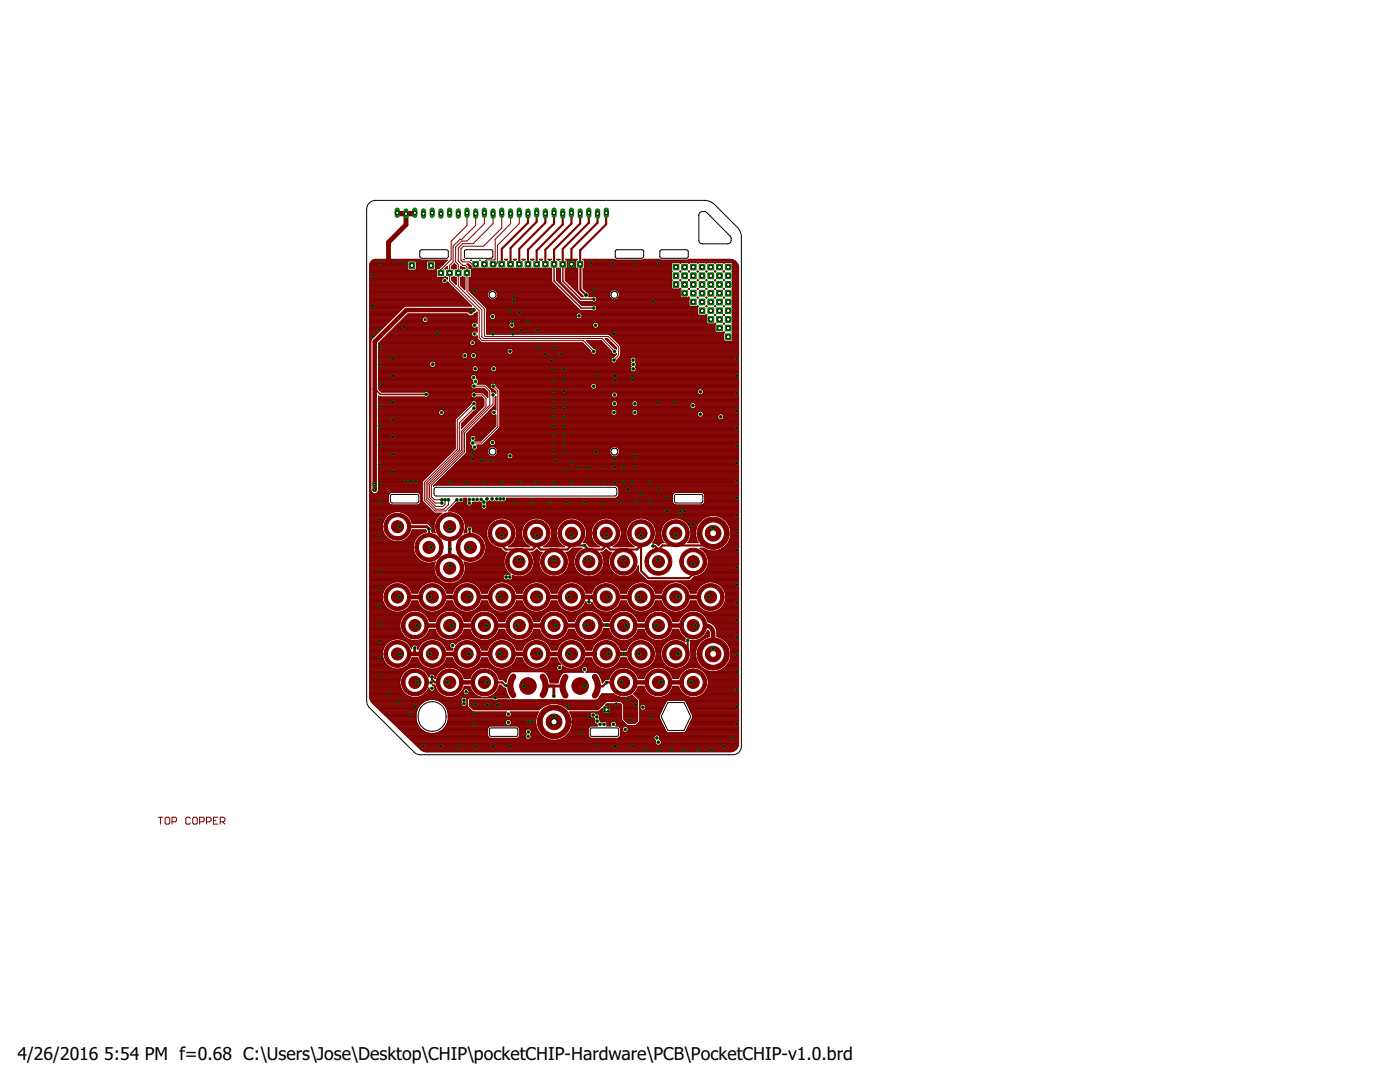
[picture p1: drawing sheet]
<svg xmlns="http://www.w3.org/2000/svg" width="279mm" height="216mm" viewBox="0 0 279 216" stroke-linecap="round" stroke-linejoin="round" font-family="sans-serif">
<defs><g id="words">
<g font-size="3.5">
<text x="3.5" y="211.4">4/26/2016</text>
<text x="20.8" y="211.4">5:54 PM f=0.68 C:\Users\Jose\Desktop\CHIP\pocketCHIP-Hardware\PCB\PocketCHIP-v1.0.brd</text>
</g>
</g></defs>
<g fill="none" stroke="#800000" stroke-width=".2">
<path d="M73.8 53.6h7.5M73.8 59.2h18.5M73.8 53.5h7.5M73.8 57.8h17.1M73.8 59.9h19.1M73.8 59.4h18.7M73.8 56.6h15.9M73.8 53.9h13.3M73.8 60h19.2M73.8 59.8h19M73.8 59.6h18.9M73.8 59.5h18.8"/>
<path d="M73.8 59.3h18.6M73.8 59.1h18.3M73.8 59h18.2M73.8 58.9h18.1M73.8 58.8h18M73.8 58.7h17.9M73.8 58.6h17.8M73.8 58.5h17.7M73.8 58.4h17.6M73.8 58.3h17.5M73.8 58.1h17.4M73.8 58h17.3"/>
<path d="M73.8 57.9h17.2M73.8 57.7h17M73.8 57.6h16.8M73.8 57.5h16.7M73.8 57.4h16.6M73.8 57.3h16.5M73.8 57.2h16.4M73.8 57.1h16.3M73.8 57h16.2M73.8 56.9h16.1M73.8 56.7h16M73.8 56.5h14.7"/>
<path d="M73.8 56.4h14.5M73.8 56.3h14.4M73.8 56.2h14.4M73.8 56.1h14.3M73.8 56h14.3M73.8 55.9h14.3M73.8 55.8h14.4M73.8 55.7h14.4M73.8 55.6h14.5M73.8 55.5h14.6M73.8 55.4h13.5M73.8 55.2h13.4"/>
<path d="M73.8 55.1h13.3M73.8 55h13.3M73.8 54.9h13.3M73.8 54.8h13.3M73.8 54.7h13.3M73.8 54.6h13.3M73.8 54.5h13.3M73.8 54.4h13.3M73.8 54.3h13.3M73.8 54.2h13.3M73.8 54.1h13.3M73.8 54h13.3"/>
<path d="M73.8 53.7h7.5M73.8 53.4h7.5M73.8 53.3h7.5M73.8 53.2h7.5M73.8 53.1h7.5M73.8 53h7.5M73.8 52.9h7.5M73.8 52.8h7.5M73.8 52.7h7.5M73.9 52.6h7.4M73.9 52.5h7.4M74 52.4h7.3"/>
<path d="M74 52.3h7.3M74.1 52.1h7.3M74.2 52h14.9M74.4 51.9l-.4 .4-.2 .6v86M74.4 51.9h14.9l-1.7 1.7-.7-.1M74.6 51.8l.4-.1h8.6l.3 .2M74.6 51.8l-.2 .1M74.6 51.8h9.2M81.5 53.9l-.2-.2v-1.4l.2-.2h1.4l.2 .2v1.4l-.2 .2M83 52.1h2.2M83 53.7h2.2M83.1 52.3h2"/>
<path d="M83.1 53.6h2M83.1 53.5h2M83.1 52.7h2M83.1 52.4h2M83.1 53.4h2M83.1 53.3h2M83.1 53.2h2M83.1 53.1h2M83.1 53h2M83.1 52.9h2M83.1 52.8h2M83.1 52.6h2"/>
<path d="M83.1 52.5h2M85.3 53.9l-.2-.2v-1.4l.2-.2h1.4l.2 .2v1.4l-.2 .2M86.8 52.1h2.2M86.9 53.7h.2M86.9 52.3h2M86.9 53.6h.3M86.9 52.7h1.6M86.9 52.4h1.9M86.9 53.4h.8M86.9 53.3h.9M86.9 53.2h1.1M86.9 53.1h1.2"/>
<path d="M86.9 53h1.3M86.9 52.9h1.4M86.9 52.8h1.5M86.9 52.6h1.7M86.9 52.5h1.8M87.1 53.7v1.5l.2 .2h1.6l.4 .3v-.3l-.4-.2-.2 .2M87.3 53.6l-.2 .1M88.1 55.9v.2M88.1 56.1l.1 .2M88.2 56.3l.4 .3M88.4 55.5l-.3 .4M88.6 55.4l-.2 .1"/>
<path d="M88.7 55.4h.3M88.8 53.6h.1M88.8 55.2h.1M88.9 53.5h.4v-.4l-.5 .6M89 53.4h.3M89 53.6l-.2 .1M89 56.5h.6M89.1 55.5h.2M89.1 53.3h.2M89.2 56.4h.3M89.2 55.6h.1M89.2 53.2h.1"/>
<path d="M89.3 56.3l-.4 .3M89.3 56.3h.1M89.3 55.7h.1M89.4 56.3l-.1-.1v.1M89.4 56.3l4.7 4.8-20.3-.1M90.1 55.4l.5-.2 .4 .2v1.4l-.9-.9zM90.1 53.1l.6-.5 .3 .4v.5l-.9 .1zM90.1 55.9h.9M90.1 55.8h.9M90.1 55.7h.9M90.1 55.6h.9M90.1 55.5h.9"/>
<path d="M90.1 53.4h.9M90.1 53.3h.9M90.1 53.2h.9M90.2 53.1h.8M90.3 56h.7M90.3 53h.7M90.4 56.1h.6M90.4 52.9h.6M90.4 53.6l.2 .1 .2-.1M90.4 55.4h.4M90.5 56.2h.5M90.5 52.8h.4"/>
<path d="M90.5 53.6h.2M90.5 55.2h.2M90.6 56.3h.4M90.6 52.7h.1M90.7 56.4h.3M90.8 56.5h.2M90.9 56.6h.1M91 56.7h.1M91.9 53.1l.3 .3h.5l.1 .2h-.9zM91.9 55.4l.4-.2 .5 .2v2.4l-.9-.9zM91.9 56.6h.9M91.9 56.9h.9"/>
<path d="M91.9 56.7h.9M91.9 56.5h.9M91.9 56.4h.9M91.9 56.3h.9M91.9 56.2h.9M91.9 56.1h.9M91.9 56h.9M91.9 55.9h.9M91.9 55.8h.9M91.9 55.7h.9M91.9 55.6h.9M91.9 55.5h.9"/>
<path d="M91.9 53.4h.8M91.9 53.3h.2M91.9 53.2h.1M91.9 57h.9M92 57.1h.8M92.1 57.2h.7M92.2 53.6l.1 .1 .2-.1M92.2 55.4h.3M92.2 57.3h.6M92.3 53.6h.1M92.3 55.2h.1M92.4 57.4h.4"/>
<path d="M92.4 51.7l.3 .1zM92.5 57.5h.3M92.6 57.6h.2M92.7 57.7h.1M93.2 52.7l.3 .2M93.2 52.7h.3l.5 .4M93.2 52.7h.1M93.3 52.8h.3M93.4 52.9h.3M93.5 52.9l.1 .3M93.5 52.9h.1M93.5 53h.4"/>
<path d="M93.6 53.1h.4M93.6 53.2v.4l.5-.1M93.6 57.8h18.1M93.6 56.6h16.9M93.6 57.9h4.2M93.6 57.7h17.9M93.6 57.6h17.8M93.6 57.5h17.7M93.6 57.4h17.6M93.6 57.3h17.5M93.6 57.2h17.4M93.6 57.1h17.3"/>
<path d="M93.6 57h17.2M93.6 56.9h17.1M93.6 56.7h17M93.6 56.5h16.8M93.6 56.4h16.7M93.6 56.3h16.6M93.6 56.2h16.5M93.6 56.1h16.5M93.6 56h16.5M93.6 55.9h16.5M93.6 55.8h16.5M93.6 55.7h16.5"/>
<path d="M93.6 55.6h16.5M93.6 55.5h16.5M93.6 53.4h.4M93.6 53.3h.4M93.6 53.2h.4M93.7 58h4M93.8 58.1h3.8M93.9 53.6l.2 .1M93.9 58.3h3.6M93.9 55.4h16.2M94 51.9h.1zM94 53.6h16.1l.1 2.7"/>
<path d="M94 58.4h3.4M94 53.1v.3l.2 .2M94 55.2h16.1M94.1 53.7v1.5l-.2 .2h-.3v2.6l3.5 3.6M94.1 53.9h16M94.1 58.5h3.2M94.1 55.1h16M94.1 55h16M94.1 54.9h16M94.1 54.8h16M94.1 54.7h16M94.1 54.6h16"/>
<path d="M94.1 54.5h16M94.1 54.4h16M94.1 54.3h16M94.1 54.2h16M94.1 54.1h16M94.1 54h16M94.1 53.7h16M94.2 58.6h3.1M94.3 58.7h3M94.4 58.8h2.9M94.5 58.9h2.8M94.7 59h2.6"/>
<path d="M94.8 59.1h2.5M94.9 59.2h2.5M95 59.3h2.4M95.1 59.4h2.4M95.2 59.5h2.4M95.3 59.6h2.4M95.4 59.8h2.5M95.5 59.9h18.2M95.6 60h18.2M95.7 53.6l.1-.1 .2 .1M95.7 53.5h.2M95.8 51.9h.1z"/>
<path d="M97.3 59l.1 .4M97.4 53.6l.1-.1 .2 .1M97.4 58.3l-.1 .7M97.4 59.4l.7 .5M97.5 53.5h.1M98.1 57.8l-.7 .5M98.5 57.8l.6 .5M98.7 59.8h14.9M98.7 57.9h13.1M98.9 59.7l-.4 .2M98.9 59.6h14.6M98.9 58h13"/>
<path d="M99 59.5h14.4M99 58.1h13M99.1 53.6l.2-.1 .1 .1M99.1 59.4h14.2M99.1 58.3l.2 .7M99.1 59.4l-.2 .3M99.1 58.3h13M99.2 59.3h14M99.2 58.4h13M99.2 53.5h.2M99.2 59.2h13.9M99.2 58.5h13.1"/>
<path d="M99.3 59.1h13.6M99.3 58.6h13.1M99.3 59l-.2 .4M99.3 59h13.5M99.3 58.9h13.4M99.3 58.8h13.3M99.3 58.7h13.2M100.7 51.7l.6 .1zM100.9 53.6l.1-.1 .2 .1M100.9 51.8l.1 .2 .2-.2M100.9 53.5h.2M101 51.9h.1"/>
<path d="M102.4 51.7l.7 .1zM102.6 53.6l.2-.1 .1 .1M102.6 51.8l.2 .2 .1-.2M102.7 53.5h.1M102.7 51.9h.1M104.2 51.7l.6 .1zM104.3 53.6l.2-.1 .1 .1M104.3 51.8l.2 .2 .1-.2M104.4 53.5h.2M104.5 51.9h.1M105.9 51.7l.7 .1zM106.1 53.6l.1-.1 .2 .1"/>
<path d="M106.1 51.8l.1 .2 .2-.2M106.2 53.5h.1M106.2 51.9h.1M107.7 51.7l.6 .1zM107.8 51.8l.2 .2 .1-.2M107.8 53.6l.2-.1 .1 .1M107.9 53.5h.1M107.9 51.9h.1M109.4 51.7l.6 .1zM109.5 51.8l.2 .2 .2-.2M109.5 53.6l.2-.1 .2 .1M109.6 53.5h.2"/>
<path d="M109.7 51.9h.1M110.2 56.3l5.5 5.6 2.5 .1a.65 .65 0 0 0 .8-.2M111.1 55.9v-2.3h.7l.1 2.8 3.7 3.7 2.5 .1 .3 .1M111.1 55.9l5.1 5.1h2a.6 .6 0 0 1 .9 .4M111.1 53.9h.7M111.1 55.8h.7M111.1 55.7h.7M111.1 55.6h.7M111.1 55.5h.7M111.1 55.4h.7M111.1 55.2h.7M111.1 55.1h.7"/>
<path d="M111.1 55h.7M111.1 54.9h.7M111.1 54.8h.7M111.1 54.7h.7M111.1 54.6h.7M111.1 54.5h.7M111.1 54.4h.7M111.1 54.3h.7M111.1 54.2h.7M111.1 54.1h.7M111.1 54h.7M111.1 53.7h.7"/>
<path d="M111.1 55.9h.7M111.1 51.7l.7 .1zM111.2 56h.6M111.3 53.6l.1-.1 .2 .1M111.3 51.8l.1 .2 .2-.2M111.3 56.1h.5M111.4 53.5h.1M111.4 51.9h.1M111.4 56.2h.4M111.5 56.3h.4M111.6 56.4h.4M111.7 56.5h.4"/>
<path d="M111.8 56.6h.4M112 56.7h.3M112.1 56.9h.3M112.2 57h.3M112.3 57.1h.3M112.4 57.2h.3M112.5 57.3h.3M112.6 57.4h.3M112.7 57.5h.4M112.8 57.6h.4M112.8 55.9v-2.3h2.5v4.3l.2 .4M112.8 55.9l3.3 3.3h.3l-.1-.2"/>
<path d="M112.8 53.9h2.5M112.8 55.9h2.5M112.8 55.8h2.5M112.8 55.7h2.5M112.8 55.6h2.5M112.8 55.5h2.5M112.8 55.4h2.5M112.8 55.2h2.5M112.8 55.1h2.5M112.8 55h2.5M112.8 54.9h2.5M112.8 54.8h2.5"/>
<path d="M112.8 54.7h2.5M112.8 54.6h2.5M112.8 54.5h2.5M112.8 54.4h2.5M112.8 54.3h2.5M112.8 54.2h2.5M112.8 54.1h2.5M112.8 54h2.5M112.8 53.7h2.5M112.9 51.7l2.3 .1zM112.9 57.7h.4M112.9 56h2.4"/>
<path d="M113 57.8h.4M113 51.8l.2 .2v1.4M113 56.1h2.3M113.1 53.5h1.9M113.1 56.2h2.2M113.1 51.9h1.9M113.1 57.9h.4M113.2 52.7h1.7M113.2 52.4h1.7M113.2 53.4l-.2 .2M113.2 56.3h2.1M113.2 53.4h1.7"/>
<path d="M113.2 53.3h1.7M113.2 53.2h1.7M113.2 53.1h1.7M113.2 53h1.7M113.2 52.9h1.7M113.2 52.8h1.7M113.2 52.6h1.7M113.2 52.5h1.7M113.2 52.3h1.7M113.2 52.1h1.7M113.2 52h1.7M113.2 58h.4"/>
<path d="M113.3 56.4h2M113.3 58.1h.4M113.4 56.5h1.9M113.5 58.3h.3M113.6 56.6h1.7M113.6 58.4h.3M113.7 58.5h.3M113.7 56.7h1.6M113.8 58.6h.3M113.8 56.9h1.5M113.9 58.7h.3M113.9 57h1.4"/>
<path d="M114 58.8h.3M114 57.1h1.3M114.1 58.9h.3M114.1 57.2h1.2M114.2 59h.4M114.2 57.3h1.1M114.3 59.1h.4M114.3 57.4h1M114.4 59.2h.4M114.4 57.5h.9M114.5 59.3h.4M114.5 57.6h.8"/>
<path d="M114.6 59.4h.4M114.6 57.7h.7M114.7 57.8h.6M114.7 59.5h.4M114.8 57.9h.5M114.9 59.6h.3M114.9 58h.5M115 59.8h.3M115 58.1h.4M115.1 59.9h.3M115.1 51.8l-.2 .2v1.4l.2 .2M115.2 60h.3"/>
<path d="M115.2 58.3h.3M115.3 58.4h.4M115.4 58.5h.4M115.5 58.6h.4M115.5 58.3l.8 .7M115.6 58.7h.4M115.7 58.8h.4M115.8 58.9h.4M116 59.1h.3M116.3 59h-.4M116.4 56.6h17.6M116.4 53.9h17.6"/>
<path d="M116.4 57.5h17.6M116.4 57.4h17.6M116.4 57.3h17.6M116.4 57.2h17.6M116.4 57.1h17.6M116.4 57h17.6M116.4 56.9h17.6M116.4 56.7h17.6M116.4 56.5h17.6M116.4 56.4h17.6M116.4 56.3h17.6M116.4 56.2h17.6"/>
<path d="M116.4 56.1h17.6M116.4 56h17.7M116.4 55.9h17.8M116.4 55.8h17.6M116.4 55.7h17.6M116.4 55.6h17.6M116.4 55.5h17.6M116.4 55.4h17.6M116.4 55.2h17.6M116.4 55.1h17.6M116.4 55h17.6M116.4 54.9h17.6"/>
<path d="M116.4 54.8h17.6M116.4 54.7h17.6M116.4 54.6h17.6M116.4 54.5h17.6M116.4 54.4h17.6M116.4 54.3h17.6M116.4 54.2h17.8M116.4 54.1h17.7M116.4 54h17.6M116.4 53.7h17.6M116.5 57.6h17.6M116.5 51.8l.2 .2v1.4"/>
<path d="M116.6 57.7h19.2M116.6 53.5h17.4M116.6 51.9h29.9M116.7 57.8h19M116.7 53.4l-.2 .2M116.7 52.7h17.3M116.7 52.4h30.3M116.7 53.4h17.3M116.7 53.3h17.3M116.7 53.2h17.3M116.7 53.1h17.3M116.7 53h17.3"/>
<path d="M116.7 52.9h17.3M116.7 52.8h17.3M116.7 52.6h17.3M116.7 52.5h17.4M116.7 52.3h30.2M116.7 52.1h30.1M116.7 52h29.9M116.8 57.9h5.4M116.9 58h5.1M117 58.1h4.9M117.1 58.2a.66 .66 0 0 1 .4 1h.7a.62 .62 0 0 1 .8 .1 .62 .62 0 0 1-.1 .9M117.1 58.2h.1"/>
<path d="M117.2 58.3h4.6M117.3 58.4h4.4M117.5 58.5h4.2M117.5 58.6h4.1M117.5 59.1h.8M117.6 58.7h4M117.6 59h4M117.6 58.9h4M117.6 58.8h4M118.7 59.1h2.9M118.9 59.2h2.8M119 59.3h2.7"/>
<path d="M119.1 59.4h2.7M119.1 60h18.4M119.1 59.9h18.4M119.1 59.5h2.8M119.1 59.8h3.1M119.1 59.6h2.9M121.6 59l.2 .4M121.8 58.3l-.2 .7M121.8 59.4l.6 .5M122.4 57.8l-.6 .5M122.7 51.8l-6.4-.1h6.3l.3 .2M122.8 57.8l.7 .5"/>
<path d="M123 59.8h14.5M123.1 57.9h12.6M123.2 59.6h14.3M123.3 58h12.4M123.3 59.5h14.2M123.4 58.1h12.3M123.4 59.4h14.2M123.5 58.3h12.2M123.5 58.3l.1 .7M123.5 59.3h12.3M123.5 58.4h12.2M123.5 59.2h12.2"/>
<path d="M123.6 58.5h12.1M123.6 59.1h12.1M123.6 58.6h12.1M123.6 59l-.1 .4-.7 .5M123.6 59h12.1M123.6 58.9h12.1M123.6 58.8h12.1M123.6 58.7h12.1M128.4 51.8h3.3M128.5 51.8l3-.1 .3 .2M128.5 51.8l-.3 .1M128.5 51.8h.1"/>
<path d="M134 53.6h-17.6v4l.7 .6M134.2 54.2l-.2 .1v1.5l.2 .1M134.2 55.9l-.2 .2v1.4l.2 .2h1.4l.2-.2 .1 .1-.2 .2M134.2 52.4l-.2 .2v1.4l.2 .2M135.6 52.4l.2 .2 .1-.2M135.7 54.2l.1-.2 .1 .2M135.7 54.2l.1 .1M135.7 55.9l.1 .1M135.7 55.9h.2M135.7 54.2h.2M135.7 57.6h.2M135.7 52.5h.2"/>
<path d="M135.7 57.8v1.4M135.7 59.2l.2 .2M135.7 56h.1M135.7 54.1h.1M135.8 55.8l.1 .1M135.8 55.8l-.1 .1M135.8 55.8h.1M135.8 54.3h.1M135.9 55.9l-.1 .1M135.9 54.2l-.1 .1M137.2 51.9l.3-.2h8.2a1.72 1.72 0 0 1 1.6 1.3M137.4 59.4l.1-.1 .1 .1-.1 .1"/>
<path d="M137.4 52.4l.1 .2 .2-.2M137.4 51.8h8.8M137.4 54.2l.1 .1M137.4 54.2l.1-.2 .1 .2M137.4 55.9l.1 .1 .1-.1M137.4 57.6l.1-.1 .1 .1M137.4 57.6l.1 .2 .1-.2M137.4 55.9h.2M137.4 54.2h.2M137.4 57.6h.2M137.4 52.5h.2M137.4 59.3h.2"/>
<path d="M137.5 57.7h.1M137.5 59.5v1.5l.2 .2M137.5 56h.1M137.5 54.1h.1M137.5 55.8l-.1 .1M137.5 55.8l.1 .1M137.5 55.8h.1M137.5 54.3h.1M137.6 54.2l-.1 .1M139.1 52.4l.2 .2 .1-.2M139.1 59.4l.2-.1 .1 .1-.1 .1zM139.1 57.6l.2-.1 .1 .1"/>
<path d="M139.1 57.6l.2 .2 .1-.2M139.1 54.2l.2-.2 .1 .2M139.1 54.2l.2 .1M139.1 55.9l.2 .1 .1-.1M139.1 55.9h.3M139.1 54.2h.3M139.1 57.6h.2M139.1 52.5h.2M139.2 59.4h.1M139.2 59.3h.1M139.2 57.7h.1M139.2 56h.1"/>
<path d="M139.2 54.1h.1M139.2 55.8h.1M139.2 54.3h.1M139.3 55.8l.1 .1M139.3 55.8l-.2 .1M139.4 54.2l-.1 .1M140.8 52.4l.2 .2 .1-.2M140.9 57.6l.1-.1 .1 .1-.1 .2zM140.9 55.9l.1 .1M140.9 54.2l.1 .1M140.9 59.4l.1-.1 .1 .1-.1 .1zM140.9 54.2l.1-.2 .1 .2"/>
<path d="M140.9 55.9h.2M140.9 54.2h.2M140.9 57.6h.2M140.9 52.5h.2M140.9 59.4h.2M140.9 59.3h.2M140.9 57.7h.1M140.9 56h.1M140.9 54.1h.1M141 55.8h.1M141 54.3h.1M141 55.8l-.1 .1"/>
<path d="M141 55.8l.1 .1M141.1 55.9l-.1 .1M141.1 54.2l-.1 .1M142.6 52.4l.1 .2 .2-.2M142.6 54.2l.1-.2 .2 .2M142.6 57.6l.1-.1 .2 .1-.2 .2zM142.6 54.2l.1 .1M142.6 55.9l.1 .1M142.6 55.9h.2M142.6 54.2h.2M142.6 57.6h.2M142.6 52.5h.2"/>
<path d="M142.6 59.4h.2M142.6 59.3h.2M142.7 57.7h.1M142.7 56h.1M142.7 54.1h.1M142.7 55.8h.1M142.7 54.3h.1M142.7 59.3l.2 .1-.2 .1-.1-.1zM142.7 55.8l-.1 .1M142.7 55.8l.2 .1M142.9 55.9l-.2 .1M142.9 54.2l-.2 .1"/>
<path d="M144.3 52.4l.2 .2 .1-.2M144.3 54.2l.2 .1M144.3 54.2l.2-.2 .1 .2M144.3 55.9l.2 .1M144.3 57.6l.2-.1 .1 .1-.1 .2zM144.3 59.4l.2-.1 .1 .1-.1 .1zM144.3 54.2h.3M144.4 55.9h.2M144.4 52.5h.1M144.4 57.6h.1M144.4 59.4h.1M144.4 59.3h.1"/>
<path d="M144.4 57.7h.1M144.4 56h.1M144.4 54.1h.1M144.5 55.8l-.2 .1M144.5 55.8l.1 .1M144.5 55.8h.1M144.5 54.3h.1M144.6 54.2l-.1 .1M144.6 55.9l-.1 .1M146 52.4l.2 .2M146.1 55.9l.1 .2v1.4l-.1 .1 .1 .2M146.1 54.2l.1 .1v1.5l-.1 .1"/>
<path d="M146.1 55.9h1.3M146.1 54.2h1.3M146.1 57.6h1.3M146.1 52.5h1M146.1 59.4h1.3M146.1 59.3h1.3M146.2 57.7h1.2M146.2 56h1.2M146.2 54.1h1.2M146.2 55.8h1.2M146.2 54.3h1.2M146.2 57.5h1.2"/>
<path d="M146.2 52.6h1M146.2 59.2l-.1 .2 .1 .1M146.2 59.5v1.5l-.1 .1 .1 .2M146.2 53.6h1.2M146.2 59.2h1.2M146.2 53.5h1.2M146.2 52.7h1M146.2 57.8h1.2M146.2 59.9h1.2M146.2 52.6v1.4l-.1 .2M146.2 57.8v1.4M146.2 56.6h1.2"/>
<path d="M146.2 53.9h1.2M146.2 60h1.2M146.2 59.8h1.2M146.2 59.6h1.2M146.2 59.5h1.2M146.2 59.1h1.2M146.2 59h1.2M146.2 58.9h1.2M146.2 58.8h1.2M146.2 58.7h1.2M146.2 58.6h1.2M146.2 58.5h1.2"/>
<path d="M146.2 58.4h1.2M146.2 58.3h1.2M146.2 58.1h1.2M146.2 58h1.2M146.2 57.9h1.2M146.2 57.4h1.2M146.2 57.3h1.2M146.2 57.2h1.2M146.2 57.1h1.2M146.2 57h1.2M146.2 56.9h1.2M146.2 56.7h1.2"/>
<path d="M146.2 56.5h1.2M146.2 56.4h1.2M146.2 56.3h1.2M146.2 56.2h1.2M146.2 56.1h1.2M146.2 55.7h1.2M146.2 55.6h1.2M146.2 55.5h1.2M146.2 55.4h1.2M146.2 55.2h1.2M146.2 55.1h1.2M146.2 55h1.2"/>
<path d="M146.2 54.9h1.2M146.2 54.8h1.2M146.2 54.7h1.2M146.2 54.6h1.2M146.2 54.5h1.2M146.2 54.4h1.2M146.2 54h1.2M146.2 53.7h1.2M146.2 53.4h1.2M146.2 53.3h1.2M146.2 53.2h1.2M146.2 53.1h1.2"/>
<path d="M146.2 53h1.1M146.2 52.9h1.1M146.2 52.8h1.1M147.3 53l.1 .2M147.4 53.2v95.2M73.8 60.3h19.5M73.8 77.7h.2M73.8 74.7h.2M73.8 79.4h.2M73.8 79.9h.2M73.8 79.2h.2M73.8 78.1h.2"/>
<path d="M73.8 78.2h.2M73.8 62.7h5.4M73.8 63.1h5M73.8 64.3h3.8M73.8 67.3h.8M73.8 69.5h.2M73.8 68h.2M73.8 71.2h.2M73.8 72.5h.2M73.8 70.9h.2M73.8 63.2h4.9M73.8 64.4h3.7"/>
<path d="M73.8 63.6h4.4M73.8 72.9h.2M73.8 71.6h.2M73.8 70.7h.2M73.8 67.8h.3M73.8 69h.2M73.8 62.5h5.5M73.8 77.6h.2M73.8 68.1h.2M73.8 61.2h7M73.8 64.7h3.4M73.8 79.8h.2"/>
<path d="M73.8 79.7h.2M73.8 79.6h.2M73.8 79.5h.2M73.8 79.3h.2M73.8 79.1h.2M73.8 79h.2M73.8 78.8h.2M73.8 78.7h.2M73.8 78.6h.2M73.8 78.5h.2M73.8 78.4h.2M73.8 78.3h.2"/>
<path d="M73.8 78h.2M73.8 77.9h.2M73.8 77.8h.2M73.8 77.4h.2M73.8 77.3h.2M73.8 77.2h.2M73.8 77.1h.2M73.8 77h.2M73.8 76.9h.2M73.8 76.8h.2M73.8 76.7h.2M73.8 76.6h.2"/>
<path d="M73.8 76.5h.2M73.8 76.4h.2M73.8 76.3h.2M73.8 76.2h.2M73.8 76.1h.2M73.8 75.9h.2M73.8 75.8h.2M73.8 75.7h.2M73.8 75.6h.2M73.8 75.5h.2M73.8 75.4h.2M73.8 75.3h.2"/>
<path d="M73.8 75.2h.2M73.8 75.1h.2M73.8 75h.2M73.8 74.9h.2M73.8 74.8h.2M73.8 74.5h.2M73.8 74.4h.2M73.8 74.3h.2M73.8 74.2h.2M73.8 74.1h.2M73.8 74h.2M73.8 73.9h.2"/>
<path d="M73.8 73.8h.2M73.8 73.7h.2M73.8 73.6h.2M73.8 73.5h.2M73.8 73.4h.2M73.8 73.3h.2M73.8 73.2h.2M73.8 73.1h.2M73.8 72.8h.2M73.8 72.7h.2M73.8 72.6h.2M73.8 72.4h.2"/>
<path d="M73.8 72.3h.2M73.8 72.2h.2M73.8 72.1h.2M73.8 72h.2M73.8 71.9h.2M73.8 71.8h.2M73.8 71.7h.2M73.8 71.5h.2M73.8 71.3h.2M73.8 71.1h.2M73.8 71h.2M73.8 70.8h.2"/>
<path d="M73.8 70.6h.2M73.8 70.5h.2M73.8 70.4h.2M73.8 70.3h.2M73.8 70.2h.2M73.8 70.1h.2M73.8 70h.2M73.8 69.8h.2M73.8 69.7h.2M73.8 69.6h.2M73.8 69.4h.2M73.8 69.3h.2"/>
<path d="M73.8 69.2h.2M73.8 69.1h.2M73.8 68.9h.2M73.8 68.8h.2M73.8 68.7h.2M73.8 68.6h.2M73.8 68.5h.2M73.8 68.3h.2M73.8 68.2h.2M73.8 67.9h.2M73.8 67.7h.4M73.8 67.6h.5"/>
<path d="M73.8 67.5h.6M73.8 67.4h.7M73.8 67.2h.9M73.8 67.1h1M73.8 67h1.1M73.8 66.8h1.2M73.8 66.7h1.3M73.8 66.6h1.4M73.8 66.5h1.5M73.8 66.4h1.6M73.8 66.3h1.7M73.8 66.2h1.9"/>
<path d="M73.8 66.1h2M73.8 66h2.1M73.8 65.9h2.2M73.8 65.8h2.3M73.8 65.7h2.4M73.8 65.6h2.5M73.8 65.4h2.6M73.8 65.3h2.7M73.8 65.2h2.8M73.8 65.1h2.9M73.8 65h3M73.8 64.9h3.1"/>
<path d="M73.8 64.8h3.2M73.8 64.6h3.5M73.8 64.5h3.6M73.8 64.2h3.9M73.8 64.1h4M73.8 63.9h4.1M73.8 63.8h4.2M73.8 63.7h4.3M73.8 63.5h4.5M73.8 63.4h4.6M73.8 63.3h4.7M73.8 63h5.1"/>
<path d="M73.8 62.9h5.2M73.8 62.8h5.3M73.8 62.4h5.6M73.8 62.3h5.7M73.8 62.2h5.8M73.8 62.1h5.9M73.8 62h6M73.8 61.9h6.1M73.8 61.8h6.3M73.8 61.7h6.4M73.8 61.6h6.5M73.8 61.5h6.6"/>
<path d="M73.8 61.4h6.7M73.8 61.3h6.8M73.8 60.9h20.2M73.8 60.8h20.1M73.8 60.7h19.9M73.8 60.6h19.8M73.8 60.5h19.7M73.8 60.4h19.6M73.8 60.2h19.4M73.8 60.1h19.3M75.6 79.4h19.1l.3-.2h1.1l.5 .5v1.3M75.6 77.7h21.2"/>
<path d="M75.6 74.7h71.8M75.6 79.9h21M75.6 77.7l.5 .5h8.6l.2-.1M75.6 69.5h26M75.6 71.2h16.6M75.6 72.5h10.1M75.6 70.9h16.6M75.6 72.9h10.2M75.6 71.6h17M75.6 70.7h16.6M75.6 69h41.2M75.6 77.6h18.6"/>
<path d="M75.6 79.8h21M75.6 79.7h21M75.6 79.6h20.9M75.6 79.5h20.8M75.6 79.3h9.2M75.6 79.1h.1M75.6 77.4h18.5M75.6 77.3h18.4M75.6 77.2h18.4M75.6 77.1h18.4M75.6 77h18.4M75.6 76.9h18.4"/>
<path d="M75.6 76.8h18.4M75.6 76.7h18.5M75.6 76.6h18.6M75.6 76.5h18.7M75.6 76.4h18.8M75.6 76.3h18.7M75.6 76.2h18.7M75.6 76.1h18.7M75.6 75.9h18.7M75.6 75.8h18.6M75.6 75.7h18.5M75.6 75.6h18.4"/>
<path d="M75.6 75.5h18.4M75.6 75.4h18.3M75.6 75.3h18.3M75.6 75.2h18.3M75.6 75.1h18.4M75.6 75h18.4M75.6 74.9h18.5M75.6 74.8h18.7M75.6 74.5h71.8M75.6 74.4h71.8M75.6 74.3h71.8M75.6 74.2h71.8"/>
<path d="M75.6 74.1h19M75.6 74h18.8M75.6 73.9h18.7M75.6 73.8h18.7M75.6 73.7h18.6M75.6 73.6h18.6M75.6 73.5h18.6M75.6 73.4h18.7M75.6 73.3h10.5M75.6 73.2h10.3M75.6 73.1h10.2M75.6 72.8h10.1"/>
<path d="M75.6 72.7h10.1M75.6 72.6h10.1M75.6 72.4h10.2M75.6 72.3h10.2M75.6 72.2h10.3M75.6 72.1h10.5M75.6 72h46.3M75.6 71.9h46.3M75.6 71.8h46.3M75.6 71.7h46.3M75.6 71.5h16.8M75.6 71.3h16.7"/>
<path d="M75.6 71.1h16.6M75.6 71h16.6M75.6 70.8h16.6M75.6 70.6h16.7M75.6 70.5h16.8M75.6 70.4h17M75.6 70.3h25.6M75.6 70.2h25.6M75.6 70.1h25.6M75.6 70h25.6M75.6 69.8h25.6M75.6 69.7h25.7"/>
<path d="M75.6 69.6h25.8M75.6 69.4h41.6M75.6 69.3h41.5M75.6 69.2h41.4M75.6 69.1h41.3M75.6 68.9h18.4M75.6 68.8h18.3M75.6 68.7h18.2M75.6 68.6h18.1M75.6 68.5h18.1M75.7 77.8h21.2M75.7 68.3h18"/>
<path d="M75.8 77.9h21.2M75.8 68.2h17.9M75.9 78h21.2M75.9 68.1h17.9M76 78.1h21.2M76 68h17.9M76.1 67.9h17.9M76.2 67.8h19.2M76.4 67.7h18.9M76.5 67.6h18.7M76.6 67.5h18.6M76.7 67.4h18.5"/>
<path d="M76.8 67.3h18.4M76.9 67.2h17.5M77 67.1h17.3M77.1 67h17.1M77.2 66.8h16.9M77.3 66.7h16.8M77.4 66.6h16.7M77.5 66.5h16.6M77.6 66.4h16.5M77.7 66.3h16.5M77.9 66.2h16.4M78 66.1h16.4"/>
<path d="M78.1 66h17.1M78.2 65.9h17M78.3 65.8h16.9M78.4 65.7h16.8M78.5 65.6h16.7M78.6 65.4h15.8M78.7 65.3h15.6M78.8 65.2h15.4M78.9 65.1h15.2M79 65h15.1M79.1 64.9h15M79.2 64.8h14.9"/>
<path d="M79.4 64.7h14.7M79.5 64.6h14.7M79.6 64.5h14.7M79.7 64.4h14.7M79.8 64.3h4.7M79.9 64.2h4.5M80 64.1h4.3M80.1 63.9h4.2M80.2 63.8h4.1M80.3 63.7h4M80.4 63.6h3.9M80.5 63.5h3.8"/>
<path d="M80.6 63.4h3.8M80.8 63.3h3.7M80.9 63.2h14.3M80.9 61.1l-.3 .1-6.5 6.5-.1 .3v29.9a.8 .8 0 0 0 .8 .6 .8 .8 0 0 0 .8-.6v-18.9l.2 .2M81 63.1h14.2M81.1 63h12.5M81.2 62.9h12.3M81.3 62.8h12M84.3 63.4a.62 .62 0 0 0 .2 .9M84.5 63.3l-.2 .1M84.5 64.3l.2 .1M84.7 63.2l-.2 .1"/>
<path d="M85 63.2l.2 .1M85.2 78.1a.61 .61 0 0 1 .4 1M85.2 64.3h10M85.2 63.3a.6 .6 0 0 1 0 1M85.2 64.3l-.2 .1M85.2 63.3h10M85.3 79.3h8.9M85.3 64.2h9.9M85.3 63.4h9.9M85.4 64.1h9.8M85.4 63.5h9.8M85.4 78.2h9"/>
<path d="M85.4 63.6h9.8M85.4 63.9h9.8M85.4 79.2h8.7M85.4 63.8h9.8M85.4 63.7h9.8M85.5 78.3h8.7M85.6 79.1a.61 .61 0 0 1-.9 .1h-9.1M85.6 79.1h8.4M85.6 78.4h8.5M85.6 79h8.4M85.6 78.8h8.4M85.6 78.5h8.4"/>
<path d="M85.7 78.7h8.3M85.7 78.6h8.3M85.8 73.1a.67 .67 0 0 1 .6-1.1 .67 .67 0 0 1 .5 1.1M85.8 73.1a.67 .67 0 0 0 1.1 0M86.6 72.1h35.4M86.7 73.3h7.6M86.8 72.2h35.2M86.8 73.2h7.6M86.9 72.3h35.2M86.9 73.1h7.6M87 72.9h38.8M87 72.4h35.3"/>
<path d="M87 72.5h38.8M87 72.8h38.8M87 72.7h38.8M87 72.6h38.8M92.2 71.1a.61 .61 0 0 0 .6 .5 .61 .61 0 0 0 .6-.5M92.2 70.6a.62 .62 0 0 1 .8-.2 .62 .62 0 0 1 .4 .7M92.2 70.6v.5M92.9 71.6h29.1M92.9 70.4h1.4M93.2 71.5h.9M93.2 70.5h.9M93.2 62.7l.6 .4"/>
<path d="M93.2 62.7h-11.8l-5.8 5.8v9.2M93.3 71.3h.7M93.3 70.6h.7M93.3 71.2h.7M93.3 70.7h.7M93.4 70.9h.5M93.4 71.1h.5M93.4 71h.5M93.4 70.8h.5M93.7 68.3a.6 .6 0 0 0 .5 .7M93.9 71.1l.1 .2 .4 .3M93.9 75.2v.2"/>
<path d="M93.9 75.4l.3 .4M94 78.9a.61 .61 0 0 1 .3-.7 .61 .61 0 0 1 .7 .2h1.5l.8 .9M94 70.6l-.1 .5M94 76.9a.59 .59 0 0 0 .5 .8M94 78.9l.1 .2 .4 .3M94 70.6a.61 .61 0 0 1 1 0M94 75l-.1 .2M94.1 76.7l-.1 .2M94.1 66.5v.3M94.1 65l.1 .2M94.1 66.8l.1 .2M94.2 66.3l-.1 .2"/>
<path d="M94.2 67l.2 .2M94.2 75.8l.1 .1 .1 .6-.3 .2M94.2 65.2a.63 .63 0 0 0 1 .1v1a.62 .62 0 0 0-1 0M94.2 67.8l-.5 .5M94.2 73.7a.63 .63 0 0 0 .6 .5 .63 .63 0 0 0 .7-.5M94.4 64.4l-.3 .6M94.4 67.2h.2M94.4 63h.8M94.4 74.7l-.4 .3M94.4 67.8l.2 .1M94.5 79.9l-.3 .1M94.5 73.1l-.3 .3v.3"/>
<path d="M94.5 62.9h.7M94.6 64.3l-.2 .1M94.6 62.8h.6M94.6 67.9l.3 .4M94.6 68.9l-.2 .1M94.7 74.7l.4 .3M94.7 68.9h22M94.7 67.9h.8M94.7 62.7h.5M94.7 77.7l.3-.2h1.6l.7 .7v1.1M94.7 79.9l.2 .1M94.7 70.4h6.5"/>
<path d="M94.7 73l-.2 .1M94.8 79.4h1.5M94.8 68h.9M94.8 68.8h21.8M94.8 78.2h2.5M94.8 64.3l.3 .1M94.8 68.1h1M94.8 74.8h52.6M94.8 68.7h21.7M94.9 68.6h21.5M94.9 68.3l-.1 .4-.2 .2M94.9 71.5h27.2"/>
<path d="M94.9 70.5h6.4M94.9 68.5h21.4M94.9 68.3h1.1M94.9 68.2h1M94.9 62.5h.3M95 77.6h1.7M95 65.4h.2M95 73l.2 .1M95 79.3h1.2M95 78.3h2.3M95 74.9h52.4M95 66.1h.2"/>
<path d="M95 71.3h27.2M95 70.6a.61 .61 0 0 1-.4 1M95 70.6h6.4M95 67.2l.2-.2v.5M95 67.2h-.2M95 67.2h.2M95 62.4h.2M95.1 75v.2M95.1 71.2h27.4M95.1 64.4h.1M95.1 70.7h23.2M95.1 75h52.3"/>
<path d="M95.1 75.1h52.3M95.1 71.1h27.5M95.1 70.8h27.8M95.1 70.9h27.7M95.1 75.5h52.3M95.1 74.1h3.2M95.1 71h27.6M95.1 66.2h.1M95.1 65.3h.1M95.1 75.4a.71 .71 0 0 1 .1 1.2h1.7l1.3 1.3v.3M95.1 75.2v.2M95.1 75.4h52.3"/>
<path d="M95.1 75.3h52.3M95.1 75.2h52.3M95.1 67.1h.1M95.1 62.3h.1M95.2 62.3v2.2l-.1-.1M95.2 62.3l-1.1 .8M95.2 64.5h.1M95.2 67.5l.9 .9h20.2l1.6 1.9M95.2 73.1l.3 .6M95.2 73.1h3M95.3 74h2.8M95.3 76.6h2.7"/>
<path d="M95.3 75.6h52.1M95.3 73.2h2.8M95.4 73.9h2.6M95.4 76.5h2.7M95.4 75.7h52M95.4 73.3h2.6M95.4 73.8h2.6M95.4 73.4h2.6M95.5 76.4h51.9M95.5 75.8h51.9M95.5 73.7h2.4M95.5 73.6h2.4"/>
<path d="M95.5 73.5h2.4M95.5 76.3h51.9M95.5 75.9h51.9M95.5 76.2h51.9M95.5 76.1h51.9M95.7 60.1h18.2M95.8 60.2h18.2M95.9 60.3h18.2M96 60.4h18.2M96.1 78.4h.1M96.1 60.5h18.2M96.3 60.6h18.1"/>
<path d="M96.4 60.7h18.2M96.5 78.4h.8M96.5 60.8h18.2M96.6 76.6v.1M96.6 78.5h.7M96.6 60.9h18.2M96.7 78.6h.1M96.7 61h18.2M96.7 78.6h.6M96.8 61.2h18.2M96.8 78.7h.5M96.9 78.8h.4"/>
<path d="M96.9 61.3h18.2M97 76.7h.9M97 79h.3M97 61.4h18.2M97.1 61.5h18.2M97.1 76.8h.8M97.1 61.6v5.1h24.4M97.1 62.7h.9M97.1 63.1h.6M97.1 64.3h43.8M97.1 63.2h.6M97.1 64.4h4.7"/>
<path d="M97.1 63.6h.8M97.1 62.5h18.1M97.1 64.7h4.5M97.1 79.1h.2M97.1 66.6h47.3M97.1 66.5h47.3M97.1 66.4h47.4M97.1 66.3h45.7M97.1 66.2h45.6M97.1 66.1h45.6M97.1 66h45.6M97.1 65.9h45.6"/>
<path d="M97.1 65.8h45.6M97.1 65.7h45.6M97.1 65.6h45.6M97.1 65.4h4.8M97.1 65.3h4.6M97.1 65.2h4.5M97.1 65.1h4.5M97.1 65h4.4M97.1 64.9h4.4M97.1 64.8h4.4M97.1 64.6h4.5M97.1 64.5h4.6"/>
<path d="M97.1 64.2h43.8M97.1 64.1h43.8M97.1 63.9h43.8M97.1 63.8h43.8M97.1 63.7h1M97.1 63.5h.7M97.1 63.4h.7M97.1 63.3h.6M97.1 63h.6M97.1 62.9h.7M97.1 62.8h.8M97.1 62.4h18.3"/>
<path d="M97.1 62.3h42.1M97.1 62.2h42.1M97.1 62.1h42.1M97.1 62h21.1M97.1 61.9h18.7M97.1 61.8h18.5M97.1 61.7h18.4M97.1 61.6h18.3M97.2 76.9h.1M97.2 76.9h.6M97.2 79.2h.1M97.3 77h.5"/>
<path d="M97.3 79.3h.1M97.4 77.1h.4M97.5 77.2h.3M97.6 77.3h.3M97.7 63.1v.2M97.7 63.3l.1 .2M97.7 77.4h.2M97.8 76.9a.64 .64 0 0 0 .5 .8M97.8 63.5a.63 .63 0 0 0 1 0M97.8 77.6h.2M97.9 76.7a.61 .61 0 0 1 1 0M97.9 76.7l-.1 .2"/>
<path d="M97.9 73.7a.63 .63 0 0 0 .6 .5 .63 .63 0 0 0 .6-.5M97.9 77.7h.5l.6 .5-.1 .2M98 62.7l-.3 .4M98 77.8h.6M98.1 77.9h.6M98.2 78.2a.57 .57 0 0 1 .7 .2M98.2 78.1h.7M98.2 78.2h.1M98.2 78h.6M98.2 73.1l-.3 .3v.3M98.2 62.6l-.2 .1M98.4 73l-.2 .1"/>
<path d="M98.4 62.6l.3 .1M98.6 63.7h42.3M98.6 78.2h.4M98.7 73l.2 .1M98.7 76.5h19.6M98.7 62.7h16.4M98.7 62.7l.2 .4M98.7 63.6h42.2M98.8 62.8h16.2M98.8 78.3h.2M98.8 74.1h27.2M98.8 79.4h.2"/>
<path d="M98.8 79.9h.2M98.8 79.8h.2M98.8 79.7h.2M98.8 79.6h.2M98.8 79.5h.2M98.8 79.3h.2M98.8 76.6h19.3M98.8 63.5h16.4M98.9 73.1l.2 .1v.5M98.9 73.1h27M98.9 62.9h16.1M98.9 79.2h.1"/>
<path d="M98.9 63.4h16.2M98.9 78.4h.1M98.9 63h16.1M98.9 63.1v.2M98.9 76.7l.1 .2M98.9 63.1h16.1M98.9 63.2h16.1M98.9 63.3l-.1 .2M98.9 76.7h19.1M98.9 63.3h16.1M99 74h26.9M99 76.8h18.9"/>
<path d="M99 73.2h26.9M99 76.9v.2l.8 .7v7.5l-3.5 3.5M99 77h18.9M99 76.9h18.9M99.1 73.9h26.7M99.1 73.3h26.7M99.1 77.1h18.8M99.1 73.8h26.7M99.1 73.4h26.7M99.1 73.7h26.7M99.1 73.6h26.7M99.1 73.5h26.7"/>
<path d="M99.2 77.2h18.7M99.3 77.3h18.6M99.4 77.4h18.6M99.5 77.6h18.6M99.6 77.7h39.8M99.7 77.8h39.6M99.8 79.4h22.6M99.8 79.9h47.6M99.8 79.2h22.4M99.8 78.1h39.3M99.8 78.2h39.3M99.8 79.8h47.6"/>
<path d="M99.8 79.7h47.6M99.8 79.6h47.6M99.8 79.5h47.6M99.8 79.3h22.5M99.8 79.1h22.3M99.8 79h22.2M99.8 78.8h22.2M99.8 78.7h22.2M99.8 78.6h22.3M99.8 78.5h22.3M99.8 78.4h22.4M99.8 78.3h22.5"/>
<path d="M99.8 78h39.4M99.8 77.9h39.4M101.4 70.6a.62 .62 0 0 1-.1-.9 .62 .62 0 0 1 .9 0 .62 .62 0 0 1-.1 .9M101.4 70.6l.3 .1M101.5 65l.1 .2M101.6 65.2a.61 .61 0 0 0 1.1 0M101.6 64.5l-.1 .5M101.8 64.4l-.2 .1M102 69.5h15.3M102 64.3l-.2 .1M102.1 70.6l-.2 .1M102.2 70.6h15.9"/>
<path d="M102.2 69.6h15.2M102.3 70.5h15.7M102.3 64.3l.2 .1M102.3 69.7h15.2M102.3 70.4h15.6M102.3 69.8h15.3M102.4 70.3h15.5M102.4 70h15.3M102.4 70.2h15.5M102.4 70.1h15.4M102.4 65.4h16.2M102.5 64.4h16"/>
<path d="M102.5 64.4l.2 .1M102.6 65.3h15.8M102.6 64.5h15.8M102.7 64.5l.1 .5M102.7 65.2h15.7M102.7 64.6h15.6M102.7 65.1h15.6M102.7 64.7h15.6M102.8 65l-.1 .2M102.8 65h15.5M102.8 64.9h15.5M102.8 64.8h15.5"/>
<path d="M115 63.1l.2 .4 .2 .1M115 62.7v.4M115 62.7a.62 .62 0 0 1 1.1 0 .62 .62 0 0 1-.4 .9M115.3 60.1h.3M115.4 60.2h2.7M115.5 60.3h22M115.6 60.4h21.9M115.7 60.5h21.8M115.8 62.4h23.4M115.8 60.6h21.7M115.9 60.7h21.6M115.9 63.5h25"/>
<path d="M116 62.5h23.2M116 60.8h21.5M116 63.4h24.9M116.1 62.7h23.1M116.1 63.3h24.8M116.1 62.8h23.2M116.1 60.9h2.1M116.2 63.2h24.7M116.2 62.9h23.2M116.2 63.1h24.7M116.2 63h24.8M117.2 68.1h2.9"/>
<path d="M117.3 68.2h2.9M117.4 68.3h2.9M117.5 68.5h2.9M117.6 68.6h2.9M117.7 68.7h2.9M117.8 68.8h2.9M117.9 76.9a.61 .61 0 0 1 .6-.5 .61 .61 0 0 1 .6 .5M117.9 76.9a.6 .6 0 0 0 .5 .8M117.9 70.3a.63 .63 0 0 0 .6 .4 .63 .63 0 0 0 .6-.4M117.9 68.9h2.9M118 69h2.9M118.1 69.1h3"/>
<path d="M118.2 69.2h3M118.3 65l.1 .2M118.3 69.3h2.9M118.4 65.2a.61 .61 0 0 0 1 0M118.4 64.5l-.1 .5M118.4 69.4h2.9M118.5 64.4l-.1 .1M118.6 69.5a.62 .62 0 0 1 .5 .8M118.7 76.5h28.7M118.7 70.7h3.7M118.8 64.3l-.3 .1M118.8 62h20.4"/>
<path d="M118.8 60.9h18.7M118.9 77.6h28.5M118.9 60.2l-.3 .1M118.9 76.6h28.5M118.9 69.6h2.7M118.9 70.6h3.3M118.9 60.2h18.6M118.9 61h18.7M118.9 61.9h20.3M119 77.4h28.4M119 76.7h28.4M119 69.7h2.7"/>
<path d="M119 64.3l.2 .1M119 70.5h3.1M119 60.1h18.5M119 61.2h20.3M119 77.3h28.4M119 61.8h20.2M119 76.8h28.4M119 69.8h2.8M119.1 70.4h3M119.1 61.7h20.1M119.1 61.3h20.1M119.1 76.9a.6 .6 0 0 1-.5 .8"/>
<path d="M119.1 77.2h28.3M119.1 77.1h28.3M119.1 77h28.3M119.1 76.9h28.3M119.1 70h2.8M119.1 61.4l-.1 .4M119.1 70.3h2.9M119.1 70.2h2.9M119.1 70.1h2.9M119.1 61.6h20.1M119.1 61.5h20.1M119.1 61.4h20.1"/>
<path d="M119.1 65.4h23.6M119.2 64.4l.3 .6M119.2 64.4h21.7M119.3 65.3h23.4M119.3 64.5h21.7M119.4 65.2h23.3M119.4 64.6h21.7M119.4 65.1h23.3M119.5 64.7h23.2M119.5 65l-.1 .2M119.5 65h23.2M119.5 64.9h23.2"/>
<path d="M119.5 64.8h23.2M120.8 67.6h.4M120.9 67.7h.4M121 67.8h.5M121.1 67.9h.5M121.2 68h.5M121.3 68.1h.5M121.4 68.2h.5M121.5 69.5h-3l-1.4-1.5h2.9l2 2.3M121.5 68.3h.5M121.5 66.7l2.2 2.1M121.5 66.7h22.9"/>
<path d="M121.6 68.5h.5M121.7 66.8h22.7M121.7 68.6h.5M121.8 67h22.6M121.8 68.7h.5M121.9 72l.1 .2 .4 .3M121.9 68.8h.5M121.9 67.1h22.5M122 71.5l-.1 .5M122 70.3a.61 .61 0 0 0 1 .3M122 68.9h.5M122 67.2h22.4"/>
<path d="M122 78.9l.1 .3M122.1 67.3h22.3M122.1 79.2a.64 .64 0 0 0 1.1 0M122.1 69h.6M122.2 71.4l-.2 .1M122.2 69.1h.6M122.2 67.4h22.2M122.3 69.2h.6M122.3 67.5h22.1M122.4 71.2l-.2 .2M122.4 69.3h.6M122.4 67.6h22"/>
<path d="M122.5 79.9l-.2 .1M122.5 78.2a.59 .59 0 0 0-.5 .7M122.6 69.4h.4M122.6 67.7h21.8M122.7 67.8h21.7M122.7 79.9l.3 .1M122.7 69.5l.3 .1M122.8 78.2a.59 .59 0 0 1 .5 .7M122.8 67.9h21.6M122.8 72.4h3M122.9 70.7h.1M122.9 79.4h24.5"/>
<path d="M122.9 68h21.6M123 72.3h2.9M123 68.1h24.4M123 69.6h.1M123 78.3h16.2M123 69.5h-.4l-1.8-1.9h.4l1.8 1.8v.2M123 70.6l-.5 .6M123 70.6h.1M123.1 79.3h24.3M123.1 72.2h2.8M123.1 72.1h2.7M123.1 68.2h24.3"/>
<path d="M123.1 78.4h16.1M123.1 72l-.4 .5M123.1 72h2.7M123.1 71.9h2.6M123.2 79.2h24.2M123.2 78.5h16.1M123.2 71.8h2.5M123.2 79.1h24.2M123.2 78.6h16.2M123.2 68.3h24.2M123.3 78.9l-.1 .3M123.3 79h24.1"/>
<path d="M123.3 78.8h24.1M123.3 78.7h16.3M123.3 71.7h2.5M123.3 68.5h24.1M123.4 71.6h2.4M123.4 68.6h24M123.5 71.5h2.4M123.5 68.7h23.9M123.6 71.3h2.4M123.7 68.8h23.7M123.7 71.2h23.7M123.7 68.8l.2 .3"/>
<path d="M123.7 68.8l23.7 .1M123.8 71.1h23.6M123.8 71.1l-.7 .7v.2M123.8 71.1h.1M123.8 71v.1M123.8 69h23.6M123.8 71h23.6M123.9 69.5h23.5M123.9 70.9l-.1 .1M123.9 69.1v1.7M123.9 70.9h.1M123.9 70.9h23.5"/>
<path d="M123.9 70.8v.1M123.9 69.3h.1M123.9 69.1h.1M123.9 70.7h23.5M123.9 70.8h23.5M123.9 70.6h23.5M123.9 70.5h23.5M123.9 70.4h23.5M123.9 70.3h23.5M123.9 70.2h23.5M123.9 70.1h23.5M123.9 70h23.5"/>
<path d="M123.9 69.8h23.5M123.9 69.7h23.5M123.9 69.6h23.5M123.9 69.4h23.5M123.9 69.3h23.5M123.9 69.2h23.5M123.9 69.1h23.5M125.8 73.5l.2 .6M125.9 73l.1 .1-.2 .4M125.9 72.3l-.1 .3 .1 .4M126.2 71.2a.6 .6 0 0 0-.5 .5 .6 .6 0 0 0 .2 .6M126.5 71.2a.61 .61 0 0 1 .3 1l.1 .1a.64 .64 0 0 1-.1 .9"/>
<path d="M126.6 79.9a.59 .59 0 0 0-.5 .8M126.7 74.1h20.7M126.7 71.3h20.7M126.8 73.2l.2 .3M126.8 73.2h20.6M126.8 74h20.6M126.8 79.9l.2 .1M126.8 71.5h20.6M126.9 72.2h20.5M126.9 72.3h20.5M126.9 71.6h20.5M126.9 73.9h20.5"/>
<path d="M126.9 73.3h20.5M126.9 73.1h20.5M126.9 72.1h20.5M126.9 73.8h20.5M126.9 73.4h20.5M126.9 72.4h20.5M126.9 71.7h20.5M127 72.9h20.4M127 72h20.4M127 71.9h20.4M127 71.8h20.4M127 72.5h20.4"/>
<path d="M127 73.5a.63 .63 0 0 1-.3 .6 .63 .63 0 0 1-.7 0M127 73.7h20.4M127 73.6h20.4M127 73.5h20.4M127 72.8h20.4M127 72.7h20.4M127 72.6h20.4M139.1 61.2l.2-.2 .1 .1-.2 .2v1.4l.2 .2h1.4l.2-.2 .1 .2M139.2 61h.1M139.6 77.6a.62 .62 0 0 0-.3 .9M139.9 77.6a.62 .62 0 0 1 .4 .9 .62 .62 0 0 1-1 0M140 78.7h7.4"/>
<path d="M140.1 77.7h7.3M140.2 78.6h7.2M140.3 77.8h7.1M140.3 78.5h7.1M140.3 77.9h7.1M140.3 78.4h7.1M140.4 78h7M140.4 78.1h7M140.4 78.2h7M140.4 78.3h7M140.8 62.9h.3M140.9 61.1l.1-.1 .1 .1-.1 .1z"/>
<path d="M140.9 61.2h.2M140.9 61h.1M140.9 62.8h.1M141.1 62.9l-.2 .1v1.4l.2 .2M142.6 62.9l.1-.2 .2 .2M142.6 62.9l.1 .1 .2-.1M142.6 64.6h.2M142.6 62.9h.2M142.6 61.2h.2M142.7 61h.1M142.7 62.8h.1M142.7 64.5h.1"/>
<path d="M142.7 63h.1M142.7 61l.2 .1-.2 .1-.1-.1zM142.7 64.5l-.1 .1M142.7 64.5l.2 .1-.2 .1v1.5l.2 .2h1.4l.2-.2 .1 .1-.2 .2M144.3 61.1l.2-.1 .1 .1-.1 .1zM144.3 64.6l.2-.1 .1 .1-.1 .1zM144.3 62.9l.2-.2 .1 .2M144.3 62.9l.2 .1 .1-.1M144.3 62.9h.3M144.4 61.2h.1M144.4 64.6h.2M144.4 66.3h.1"/>
<path d="M144.4 66.5v1.4M144.4 67.9l.2 .2M144.4 61h.1M144.4 64.7h.1M144.4 62.8h.1M144.5 64.5h.1M144.5 63h.1M146.1 62.9l.1 .1v1.4l-.1 .2 .1 .1v1.5l-.1 .1 .1 .2M146.1 64.6h1.3M146.1 62.9h1.3M146.1 61.2h1.3M146.1 66.3h1.3"/>
<path d="M146.1 68h1.3M146.2 61h1.2M146.2 66.4h1.2M146.2 64.7h1.2M146.2 62.8h1.2M146.2 64.5h1.2M146.2 63h1.2M146.2 66.2h1.2M146.2 61.3h1.2M146.2 61.3v1.4l-.1 .2M146.2 60.3h1.2M146.2 62.7h1.2"/>
<path d="M146.2 63.1h1.2M146.2 64.3h1.2M146.2 67.3h1.2M146.2 63.2h1.2M146.2 64.4h1.2M146.2 63.6h1.2M146.2 67.9l-.2 .2M146.2 67.8h1.2M146.2 62.5h1.2M146.2 66.5v1.4M146.2 67.9h1.2M146.2 67.7h1.2"/>
<path d="M146.2 67.6h1.2M146.2 67.5h1.2M146.2 67.4h1.2M146.2 67.2h1.2M146.2 67.1h1.2M146.2 67h1.2M146.2 66.8h1.2M146.2 66.7h1.2M146.2 66.6h1.2M146.2 66.5h1.2M146.2 66.1h1.2M146.2 66h1.2"/>
<path d="M146.2 65.9h1.2M146.2 65.8h1.2M146.2 65.7h1.2M146.2 65.6h1.2M146.2 65.4h1.2M146.2 65.3h1.2M146.2 65.2h1.2M146.2 65.1h1.2M146.2 65h1.2M146.2 64.9h1.2M146.2 64.8h1.2M146.2 64.2h1.2"/>
<path d="M146.2 64.1h1.2M146.2 63.9h1.2M146.2 63.8h1.2M146.2 63.7h1.2M146.2 63.5h1.2M146.2 63.4h1.2M146.2 63.3h1.2M146.2 62.4h1.2M146.2 62.3h1.2M146.2 62.2h1.2M146.2 62.1h1.2M146.2 62h1.2"/>
<path d="M146.2 61.9h1.2M146.2 61.8h1.2M146.2 61.7h1.2M146.2 61.6h1.2M146.2 61.5h1.2M146.2 61.4h1.2M146.2 60.9h1.2M146.2 60.8h1.2M146.2 60.7h1.2M146.2 60.6h1.2M146.2 60.5h1.2M146.2 60.4h1.2"/>
<path d="M146.2 60.2h1.2M146.2 60.1h1.2M73.8 99.4h3.7M73.8 97h.2M73.8 96.1h.2M73.8 98.5h.7M73.8 100h3.7M73.8 99.9h3.7M73.8 99.8h3.7M73.8 99.7h3.7M73.8 99.5h3.7M73.8 99.3h3.7"/>
<path d="M73.8 99.2h3.7M73.8 99.1h3.7M73.8 99h3.7M73.8 98.9h3.7M73.8 98.8h3.7M73.8 98.7h3.8M73.8 98.6h3.9M73.8 98.4h.5M73.8 98.3h.4M73.8 98.1h.3M73.8 98h.3M73.8 97.9h.2"/>
<path d="M73.8 97.8h.2M73.8 97.7h.2M73.8 97.6h.2M73.8 97.5h.2M73.8 97.4h.2M73.8 97.3h.2M73.8 97.2h.2M73.8 97.1h.2M73.8 96.9h.2M73.8 96.8h.2M73.8 96.6h.2M73.8 96.5h.2"/>
<path d="M73.8 96.4h.2M73.8 96.3h.2M73.8 96.2h.2M73.8 89.8h.2M73.8 88.8h.2M73.8 82.1h.2M73.8 81.3h.2M73.8 81.7h.2M73.8 82.9h.2M73.8 88.9h.2M73.8 91.1h.2M73.8 80.3h.2"/>
<path d="M73.8 81.5h.2M73.8 83.2h.2M73.8 83.8h.2M73.8 96h.2M73.8 95.9h.2M73.8 95.8h.2M73.8 95.7h.2M73.8 95.6h.2M73.8 95.5h.2M73.8 95.4h.2M73.8 95.2h.2M73.8 95.1h.2"/>
<path d="M73.8 95h.2M73.8 94.9h.2M73.8 94.8h.2M73.8 94.7h.2M73.8 94.6h.2M73.8 94.5h.2M73.8 94.4h.2M73.8 94.3h.2M73.8 94.2h.2M73.8 94.1h.2M73.8 94h.2M73.8 93.9h.2"/>
<path d="M73.8 93.7h.2M73.8 93.6h.2M73.8 93.5h.2M73.8 93.4h.2M73.8 93.3h.2M73.8 93.2h.2M73.8 93.1h.2M73.8 93h.2M73.8 92.9h.2M73.8 92.8h.2M73.8 92.7h.2M73.8 92.6h.2"/>
<path d="M73.8 92.5h.2M73.8 92.4h.2M73.8 92.3h.2M73.8 92.1h.2M73.8 92h.2M73.8 91.9h.2M73.8 91.8h.2M73.8 91.7h.2M73.8 91.6h.2M73.8 91.5h.2M73.8 91.4h.2M73.8 91.3h.2"/>
<path d="M73.8 91.2h.2M73.8 91h.2M73.8 90.9h.2M73.8 90.8h.2M73.8 90.7h.2M73.8 90.5h.2M73.8 90.4h.2M73.8 90.3h.2M73.8 90.2h.2M73.8 90.1h.2M73.8 90h.2M73.8 89.9h.2"/>
<path d="M73.8 89.7h.2M73.8 89.6h.2M73.8 89.5h.2M73.8 89.4h.2M73.8 89.3h.2M73.8 89.2h.2M73.8 89h.2M73.8 88.7h.2M73.8 88.6h.2M73.8 88.5h.2M73.8 88.4h.2M73.8 88.3h.2"/>
<path d="M73.8 88.2h.2M73.8 88.1h.2M73.8 88h.2M73.8 87.9h.2M73.8 87.8h.2M73.8 87.7h.2M73.8 87.5h.2M73.8 87.4h.2M73.8 87.3h.2M73.8 87.2h.2M73.8 87.1h.2M73.8 87h.2"/>
<path d="M73.8 86.9h.2M73.8 86.8h.2M73.8 86.7h.2M73.8 86.6h.2M73.8 86.5h.2M73.8 86.4h.2M73.8 86.3h.2M73.8 86.1h.2M73.8 86h.2M73.8 85.9h.2M73.8 85.8h.2M73.8 85.7h.2"/>
<path d="M73.8 85.6h.2M73.8 85.5h.2M73.8 85.4h.2M73.8 85.3h.2M73.8 85.2h.2M73.8 85.1h.2M73.8 85h.2M73.8 84.9h.2M73.8 84.8h.2M73.8 84.6h.2M73.8 84.5h.2M73.8 84.4h.2"/>
<path d="M73.8 84.3h.2M73.8 84.2h.2M73.8 84.1h.2M73.8 84h.2M73.8 83.9h.2M73.8 83.7h.2M73.8 83.6h.2M73.8 83.5h.2M73.8 83.4h.2M73.8 83.1h.2M73.8 83h.2M73.8 82.8h.2"/>
<path d="M73.8 82.7h.2M73.8 82.6h.2M73.8 82.5h.2M73.8 82.4h.2M73.8 82.3h.2M73.8 82.2h.2M73.8 82h.2M73.8 81.9h.2M73.8 81.6h.2M73.8 81.4h.2M73.8 81.2h.2M73.8 81.1h.2"/>
<path d="M73.8 81h.2M73.8 80.9h.2M73.8 80.8h.2M73.8 80.7h.2M73.8 80.6h.2M73.8 80.5h.2M73.8 80.2h.2M73.8 80.1h.2M73.8 80h.2M75.1 98.5h2.6M75.2 98.4h2.7M75.4 98.3h8.9"/>
<path d="M75.5 98.1h8.8M75.5 98h8.8M75.5 97.9h8.8M75.6 97h8.7M75.6 96.1h8.7M75.6 97.8h8.7M75.6 97.7h8.7M75.6 97.6h8.7M75.6 97.5h8.7M75.6 97.4h8.7M75.6 97.3h8.7M75.6 97.2h8.7"/>
<path d="M75.6 97.1h8.7M75.6 96.9h8.7M75.6 96.8h8.7M75.6 96.6h8.7M75.6 96.5h8.7M75.6 96.4h8.7M75.6 96.3h8.7M75.6 96.2h8.7M75.6 89.8h15M75.6 88.8h15.2M75.6 82.1h12M75.6 81.5l17.4 .1"/>
<path d="M75.6 81.7h17.2M75.6 82.9h16M75.6 88.9h15.2M75.6 91.1h13.7M75.6 80.3h18.4M75.6 83.2h15.6M75.6 83.8h15.2M75.6 96h8.7M75.6 95.9h8.9M75.6 95.8h9M75.6 95.7h9.1M75.6 95.6h9.2"/>
<path d="M75.6 95.5h9.3M75.6 95.4h9.4M75.6 95.2h9.5M75.6 95.1h9.6M75.6 95h9.7M75.6 94.9h9.8M75.6 94.8h9.9M75.6 94.7h10M75.6 94.6h10.1M75.6 94.5h10.3M75.6 94.4h10.4M75.6 94.3h10.5"/>
<path d="M75.6 94.2h10.6M75.6 94.1h10.7M75.6 94h10.8M75.6 93.9h10.9M75.6 93.7h11M75.6 93.6h11.1M75.6 93.5h11.2M75.6 93.4h11.3M75.6 93.3h11.4M75.6 93.2h11.5M75.6 93.1h11.6M75.6 93h11.8"/>
<path d="M75.6 92.9h11.9M75.6 92.8h12M75.6 92.7h12.1M75.6 92.6h12.2M75.6 92.5h12.3M75.6 92.4h12.4M75.6 92.3h12.5M75.6 92.1h12.6M75.6 92h12.7M75.6 91.9h12.8M75.6 91.8h12.9M75.6 91.7h13"/>
<path d="M75.6 91.6h13.2M75.6 91.5h13.3M75.6 91.4h13.4M75.6 91.3h13.5M75.6 91.2h13.6M75.6 91h13.8M75.6 90.9h13.9M75.6 90.8h14M75.6 90.7h14.1M75.6 90.5h14.2M75.6 90.4h14.3M75.6 90.3h14.4"/>
<path d="M75.6 90.2h14.5M75.6 90.1h14.7M75.6 90h14.8M75.6 89.9h14.9M75.6 89.7h15.1M75.6 89.6h15.2M75.6 89.5h15.3M75.6 89.4h15.3M75.6 89.3h15.3M75.6 89.2h15.3M75.6 89h15.3M75.6 88.7h15.2"/>
<path d="M75.6 88.6h15.2M75.6 88.5h15.2M75.6 88.4h15.2M75.6 88.3h15.2M75.6 88.2h15.2M75.6 88.1h15.2M75.6 88h15.2M75.6 87.9h15.2M75.6 87.8h15.2M75.6 87.7h15.2M75.6 87.5h15.2M75.6 87.4h15.2"/>
<path d="M75.6 87.3h15.2M75.6 87.2h15.2M75.6 87.1h15.2M75.6 87h15.2M75.6 86.9h15.2M75.6 86.8h15.2M75.6 86.7h15.2M75.6 86.6h15.2M75.6 86.5h15.2M75.6 86.4h15.2M75.6 86.3h15.2M75.6 86.1h15.2"/>
<path d="M75.6 86h15.2M75.6 85.9h15.2M75.6 85.8h15.2M75.6 85.7h15.2M75.6 85.6h15.2M75.6 85.5h15.2M75.6 85.4h15.2M75.6 85.3h15.2M75.6 85.2h15.2M75.6 85.1h15.2M75.6 85h15.2M75.6 84.9h15.2"/>
<path d="M75.6 84.8h15.2M75.6 84.6h15.2M75.6 84.5h15.2M75.6 84.4h15.2M75.6 84.3h15.2M75.6 84.2h15.2M75.6 84.1h15.2M75.6 84h15.2M75.6 83.9h15.2M75.6 83.7h15.2M75.6 83.6h15.3M75.6 83.5h15.4"/>
<path d="M75.6 83.4h15.5M75.6 83.1h15.8M75.6 83h15.9M75.6 82.8h12.2M75.6 82.7h12.1M75.6 82.6h12M75.6 82.5h11.9M75.6 82.4h11.9M75.6 82.3h11.9M75.6 82.2h11.9M75.6 82h12M75.6 81.9h12.1"/>
<path d="M75.6 81.6h17.3M75.6 81.4h17.5M75.6 81.2h17.7M75.6 81.1h17.8M75.6 81h17.9M75.6 80.9h18M75.6 80.8h18.1M75.6 80.7h18.3M75.6 80.6h18.4M75.6 80.5h18.4M75.6 80.2h18.4M75.6 80.1h18.5"/>
<path d="M75.6 80h18.6M77.5 98.8v1.4l.2 .3M77.7 98.5l.4-.2h5.3l.4 .2M77.7 98.5h.1M77.7 98.5l-.2 .3M83.6 98.4h.7M83.8 98.5l.2 .3M83.8 98.5h.1M83.8 98.5h.5M83.8 98.6h.5M83.9 98.7h.4M84 99.4h.3"/>
<path d="M84 98.8v1.4l-.2 .3M84 100h.3M84 99.9h.3M84 99.8h.3M84 99.7h.3M84 99.5h.3M84 99.3h.3M84 99.2h.3M84 99.1h.3M84 99h.3M84 98.9h.3M84 98.8h.3"/>
<path d="M84.3 96.1v3.9M84.3 100l2.4 2.4h1.5l-.5 .3M86.5 97h.1M86.6 96.9l.3-.1h35.9l.4 .1M86.6 96.9l-.1 .1M86.6 96.9h.2M86.7 96.8h60.7M86.8 96.6h60.6M87 96.5h60.4M87.1 96.4h60.3M87.2 96.3h60.2M87.3 96.2h60.1"/>
<path d="M87.4 96.1l-.9 .9M87.4 96.1h60M87.5 96h59.9M87.5 82.2a.6 .6 0 0 0 .5 .7M87.6 95.9h59.8M87.6 82l-.1 .2M87.7 95.8h59.7M87.8 95.7h59.6M87.9 95.6h59.5M88 81.7l-.4 .3M88 95.5h59.4M88.1 95.4h59.3"/>
<path d="M88.2 81.7l.5 .5M88.2 95.2h59.2M88.3 95.1h59.1M88.4 82.8h3.3M88.4 82.8l-.2 .1M88.5 95h58.9M88.5 81.9h4.1M88.5 82.7h3.3M88.6 94.9h58.8M88.6 82h3.9M88.6 82.6h3.3M88.6 82.1h3.8"/>
<path d="M88.7 94.8h58.7M88.7 82.5h3.3M88.7 82.2l-.1 .5-.2 .1M88.7 82.4h3.4M88.7 82.3h3.5M88.7 82.2h3.6M88.8 94.7h58.6M88.9 94.6h58.5M89 94.5h58.4M89.1 94.4h58.3M89.2 94.3h58.2M89.3 94.2h58.1"/>
<path d="M89.4 94.1h58M89.5 94h57.9M89.6 93.9h57.8M89.7 93.7h57.7M89.8 93.6h57.6M90 93.5h57.4M90.1 93.4h57.3M90.2 93.3h57.2M90.3 93.2h57.1M90.4 93.1h57M90.5 93h56.9M90.6 92.9h56.8"/>
<path d="M90.7 92.8h56.7M90.8 92.7h56.6M90.8 84h.1M90.8 83.7v.3M90.8 83.7h.1M90.8 84l.1 5.5-6.6 6.6M90.9 92.6h56.5M91 83.6l-.2 .1M91 92.5h56.4M91.1 92.4h56.3M91.2 92.3h56.2M91.3 92.1h56.1"/>
<path d="M91.4 92h56M91.6 91.9h55.8M91.7 91.8h55.7M91.8 91.7h55.6M91.9 91.6h55.5M92 91.5h9.5M92.1 91.4h9.3M92.1 85.4h.1M92.1 85.3h.2M92.1 85.2h.3M92.1 85.1h.4M92.1 85h.5"/>
<path d="M92.1 84.9h.6M92.1 84.8h.7M92.1 84.6h.8M92.1 84.5h.9M92.2 91.3h9.1M92.2 84.4h1M92.3 91.2h8.9M92.3 84.3h1M92.4 91.1h5.6M92.4 84.2h1M92.5 91h5.2M92.5 84.1h1"/>
<path d="M92.6 100h.5M92.6 99.5h.4M92.6 99.9h.5M92.6 99.8h.4M92.6 99.7h.4M92.6 90.9h5M92.6 84h1M92.7 90.8h4.8M92.7 83.9h1M92.8 83.8h1M92.8 90.7h4.6M92.9 90.5h4.5"/>
<path d="M92.9 83.7h1M93 99.5l.1-.1h-.6v.7M93 99.5l.2 .5M93 81.4l-2 2.2M93 90.4h4.3M93 83.6h1M93.1 90.2v.2M93.1 90.4l-5.7 5.7M93.1 90.4h.1M93.1 89.8h1.4M93.1 88.8h.8M93.1 88.9h.9"/>
<path d="M93.1 90.3h4.2M93.1 90.2h4.2M93.1 90.1h4.2M93.1 90h4.2M93.1 89.9h4.2M93.1 89.7h1.2M93.1 89.6h1.1M93.1 89.5h1M93.1 89.4h1M93.1 89.3h1M93.1 89.2h1M93.1 89h1"/>
<path d="M93.1 88.7h.7M93.1 88.6h.7M93.1 88.5h.6M93.1 88.4h.6M93.1 88.3h.6M93.1 86.6v3.6M93.1 81.3l-.1 .1M93.1 88.2h.7M93.1 88.1h.7M93.1 88h.8M93.1 87.9h.8M93.1 87.8h.8"/>
<path d="M93.1 87.7h.7M93.1 87.5h.7M93.1 87.4h.7M93.1 87.3h.7M93.1 87.2h.8M93.1 87.1h.8M93.1 87h.9M93.1 86.9h1.1M93.1 86.8h4.1M93.1 86.7h4.2M93.1 86.6h4.3M93.2 83.5h.9"/>
<path d="M93.2 86.5h4.3M93.3 83.4h.9M93.3 86.4h4.3M93.4 83.2h.9M93.4 86.3h4.3M93.5 83.1h.9M93.5 86.1h4.3M93.6 83h1M93.6 86h4.3M93.7 82.9h1M93.7 88.5l.3 .4M93.7 85.9h4.3"/>
<path d="M93.8 88.1l-.1 .4M93.8 82.8h1M93.9 85.8h4.2M93.9 87.1a.64 .64 0 0 1 1 0M93.9 87.1l-.1 .5 .2 .3-.2 .2M93.9 82.7h1M94 85.7h4.2M94 88.9l.1 .1v.3M94 82.6h1M94.1 85.6h4.2M94.1 89.3l.1 .3M94.1 82.5h1"/>
<path d="M94.2 85.5h4.2M94.2 89.6a.61 .61 0 0 0 1 0M94.2 80l-.2 .6-.8 .7h-17.6M94.2 82.4h1M94.3 85.4h4.3M94.3 82.3h1M94.4 85.3h4.3M94.4 82.2h1M94.5 85.2h4.3M94.6 86.9h2.4M94.6 85.1h4.3M94.7 85h4.3"/>
<path d="M94.8 88h1.2M94.8 87h2.1M94.8 84.9h4.2M94.9 87.9h1.2M94.9 87.1h1.9M94.9 87.1a.59 .59 0 0 1-.1 .9M94.9 84.8h4.1M94.9 80l.3 .7M94.9 89.8h2.4M94.9 82l-.2 .1M94.9 82h.7M95 87.8h1.2"/>
<path d="M95 87.2h1.7M95 80h1.6M95 87.7h1.3M95 87.3h1.6M95 87.5h1.4M95 87.4h1.5M95 84.6h4M95 81h1.6M95 81.9h.7M95.1 80.1h1.5M95.1 80.9l-.1 .1 .2 .3M95.1 81.1h1.4"/>
<path d="M95.1 80.9h1.5M95.1 81.7h.7M95.1 89.7h2.3M95.1 84.5h3.9M95.1 80.2h1.5M95.1 80.8h1.5M95.2 80.3h1.4M95.2 81.6h.7M95.2 81.2h1.2M95.2 80.7h1.4M95.2 81.3l-.3 .7M95.2 80.7l-.1 .2"/>
<path d="M95.2 81.3h1.1M95.2 81.5h.9M95.2 81.4h1M95.2 80.6h1.4M95.2 80.5h1.4M95.2 89.6h2.2M95.2 84.4h3.8M95.2 88.9h52.2M95.3 89.5h2.2M95.3 89.4h2.3M95.3 89h52.1M95.3 89.3h2.4"/>
<path d="M95.3 89.2h2.7M95.3 84.3h3.7M95.4 84.2h3.6M95.5 82.1h-.9l-2.5 2.4M95.5 84.1h3.5M95.7 84h3.3M95.8 83.9h3.2M95.9 83.8h3.1M96 83.7h3M96.1 83.6h2.9M96.2 83.5h2.8M96.3 83.4h2.7"/>
<path d="M96.4 83.2h2.6M96.4 88.7h1.4M96.5 88.6h1.2M96.5 83.1h2.5M96.6 81l-4.5 4.5v-1M96.6 88.5h1.1M96.6 83h2.4M96.7 88.4h1M96.7 82.9h2.3M96.8 88.3h.9M96.8 82.8h1.5M96.9 88.2h.8"/>
<path d="M96.9 82.7h1.2M97 88.1h.7M97 82.6h1M97.2 88h.6M97.2 82.5h.8M97.3 87.9h.6M97.3 82.4h.7M97.3 89.9v.4M97.3 90.3l.1 .4M97.4 87.8h.6M97.4 82.3h.6M97.4 89.5l-.1 .4"/>
<path d="M97.4 90.7l.3 .3M97.5 87.7h49.9M97.5 82.2h.5M97.6 82.1h.4M97.6 87.5h49.8M97.7 100h.1M97.7 88.4l.4 .5M97.7 87.4h49.7M97.7 82h.3M97.7 89.3a1.03 1.03 0 0 1 1.5 .2 1.03 1.03 0 0 1-.3 1.5M97.7 91l.4 .1 .8-.1M97.7 89.3l-.3 .2"/>
<path d="M97.8 88a.61 .61 0 0 1 1 0M97.8 88l-.1 .4M97.8 87.3h49.6M97.8 81.9h.3M97.9 81.7h.4M97.9 87.2h49.5M97.9 88.8h-2.7a.53 .53 0 0 1 0 .8M98 87.1h49.4M98 81.6h1M98.1 87h49.3M98.1 81.5h.9M98.2 86.9h49.2"/>
<path d="M98.2 81.4h.8M98.3 86.8h49.1M98.3 81.3h.7M98.4 86.7h49M98.4 81.2h.6M98.5 87.8h48.9M98.6 86.6h48.8M98.6 81.1h.4M98.6 89.2h23.7M98.6 91.1h2.6M98.6 88.8h48.8M98.7 86.5h48.7"/>
<path d="M98.7 81h.3M98.7 100l-.1 .1M98.7 100l.1 .1M98.7 100h.1M98.7 87.9h48.7M98.7 88.7h48.7M98.8 86.4h48.6M98.8 80.9h.2M98.8 88l.1 .4M98.8 88h48.6M98.8 80.3h.2M98.8 88.6h48.6"/>
<path d="M98.8 80.8h.2M98.8 80.7h.2M98.8 80.6h.2M98.8 80.5h.2M98.8 80.2h.2M98.8 80.1h.2M98.8 80h.2M98.8 89.3h23.3M98.8 88.1h48.6M98.9 91h2.3M98.9 88.5h48.5M98.9 86.3h48.5"/>
<path d="M98.9 82.8h.1M98.9 81.7h.1M98.9 88.4l-.3 .4-.2 .1M98.9 88.4h48.5M98.9 88.3h48.5M98.9 88.2h48.5M98.9 82.8l.1 2.2-3 3h-1.2M98.9 81.8h.1M98.9 81.8a.63 .63 0 0 0-1 .5 .63 .63 0 0 0 1 .5M99 81.8v-2.7l-.2 .1v1.6l-5.7 5.8M99 90.9h2.2M99 89.4h22.9"/>
<path d="M99 86.1h48.4M99.1 90.8h2.1M99.1 89.5h22.7M99.1 86h48.3M99.2 90.7h2M99.2 89.6h22.6M99.2 85.9h48.2M99.2 90.5h2.1M99.2 89.7h22.5M99.3 89.8h22.4M99.3 90.4h2.2M99.3 90.3h22.3"/>
<path d="M99.3 89.9h22.3M99.3 85.8h48.1M99.3 90.2h22.3M99.3 90.1h22.3M99.3 90h22.3M99.4 85.7h48M99.5 85.6h47.9M99.6 85.5h47.8M99.7 85.4h47.7M99.8 82.1h22.2M99.8 81.3h38M99.8 81.7h22.4"/>
<path d="M99.8 82.9h39.4M99.8 80.3h22.2M99.8 81.5h47.6M99.8 83.2h43.4M99.8 83.8h47.6M99.8 85.3h47.6M99.8 85.2h47.6M99.8 85.1h47.6M99.8 85h47.6M99.8 84.9h47.6M99.8 84.8h47.6M99.8 84.6h47.6"/>
<path d="M99.8 84.5h47.6M99.8 84.4h47.6M99.8 84.3h47.6M99.8 84.2h47.6M99.8 84.1h47.6M99.8 84h47.6M99.8 83.9h47.6M99.8 83.7h43.7M99.8 83.6h43.6M99.8 83.5h43.5M99.8 83.4h43.5M99.8 83.1h39.6"/>
<path d="M99.8 83h39.5M99.8 82.8h22.4M99.8 82.7h22.3M99.8 82.6h22.2M99.8 82.5h22.2M99.8 82.4h22.1M99.8 82.3h22.1M99.8 82.2h22.1M99.8 82h22.2M99.8 81.9h22.3M99.8 81.6h47.6M99.8 81.4h38.1"/>
<path d="M99.8 81.2h37.9M99.8 81.1h22.6M99.8 81h22.4M99.8 80.9h22.3M99.8 80.8h22.3M99.8 80.7h22.2M99.8 80.6h22.2M99.8 80.5h22.2M99.8 80.2h22.3M99.8 80.1h22.4M99.8 80h22.5M100.9 100h33.3"/>
<path d="M101 99.9h33.2M101.1 99.8h33.1M101.1 99.7h33.1M101.1 99.5h33.1M101.2 91.1a.63 .63 0 0 1 .6-.8 .63 .63 0 0 1 .6 .8M101.2 91.1l.1 .2M101.3 91.3a.64 .64 0 0 0 1 0M102.1 91.5h45.3M102.1 90.4h19.6M102.2 91.4h45.2M102.2 90.5h19.5M102.3 91.3h45.1"/>
<path d="M102.3 90.7h19.5M102.3 91.2h45.1M102.4 90.8h19.4M102.4 91.1h19.9M102.4 91.1l-.1 .2M102.4 91h19.6M102.4 90.9h19.5M121.9 82.2l.1 .4M121.9 82.2a.63 .63 0 0 1 .6-.5 .63 .63 0 0 1 .6 .5M122 82.6l.4 .3M122 80.7l.1 .2M122 91l.4 .1 .8-.1"/>
<path d="M122.1 80.9a.61 .61 0 0 0 1 0M122.3 80l-.3 .7M122.8 81.7h3.6M122.9 82.8h3.5M122.9 89.2h24.5M122.9 81.1h3.5M122.9 91.1h24.5M123 96.9h24.4M123 81.9h3.3M123 80l.3 .7M123 82.7h3.3M123 80h3.4"/>
<path d="M123 99.3h11.2M123.1 82.6h3.1M123.1 82h3.1M123.1 81h3.2M123.1 80.1h3.1M123.1 82.1h3M123.1 82.5h3M123.1 82.2a.67 .67 0 0 1-.4 .7M123.1 82.4h3M123.1 82.3h3M123.1 82.2h3M123.1 80.9h3.1"/>
<path d="M123.2 99.3l-.4 .1M123.2 99.3h.1M123.2 96.9l.2 .3M123.2 96.9v.1M123.2 96.9l24.2 .1M123.2 89.3h24.2M123.2 80.2h3M123.2 89.3l.3 .2M123.2 89.3a1.03 1.03 0 0 0-1.4 .2 1.03 1.03 0 0 0 .2 1.5M123.2 91h24.2M123.2 99.2h11M123.2 80.3h2.9"/>
<path d="M123.2 80.8h2.9M123.3 80.7l-.2 .2M123.3 80.7h2.8M123.3 80.6h2.8M123.3 80.5h2.8M123.3 97.1h24.1M123.3 90.9h24.1M123.3 89.4h24.1M123.3 99.1h10.9M123.4 99l-.2 .3M123.4 97.2h.1M123.4 99v.1"/>
<path d="M123.4 97.2l.1 .3M123.4 97.2h24M123.4 90.8h24M123.4 89.5h24M123.4 99h10.8M123.4 97.3h24M123.5 98.9h10.7M123.5 97.4h23.9M123.5 89.5l.1 .4M123.5 90.7l-.3 .3M123.5 90.7h23.9M123.5 89.6h23.9"/>
<path d="M123.5 98.8h10.7M123.5 97.5v1.2l-.1 .3M123.5 98.5h10.9M123.5 98.7h10.8M123.5 98.6h10.8M123.5 98.4h11.1M123.5 98.3h23.9M123.5 98.1h23.9M123.5 98h23.9M123.5 97.9h23.9M123.5 97.8h23.9M123.5 97.7h23.9"/>
<path d="M123.5 97.6h23.9M123.5 97.5h23.9M123.5 90.5h23.9M123.5 89.7h23.9M123.6 89.8h23.8M123.6 90.4h23.8M123.6 89.9h23.8M123.6 89.9v.4M123.6 90.3l-.1 .4M123.6 90.3h23.8M123.6 90.2h23.8M123.6 90.1h23.8"/>
<path d="M123.6 90h23.8M126.1 80.7l.1 .2M126.1 82.2a.63 .63 0 0 1 .6-.5 .63 .63 0 0 1 .6 .5M126.1 82.2l.1 .4M126.2 80.9a.61 .61 0 0 0 1 0M126.2 82.6l.4 .3M127 81.7h20.4M127 81.1h10.7M127 82.8h12.2M127 80l.3 .7M127 82.8l-.2 .1M127 80h20.4"/>
<path d="M127.1 81.9h20.3M127.1 81h10.6M127.1 82.7h12M127.1 80.1h20.3M127.2 82.6l-.2 .2M127.2 82.6h11.9M127.2 82h20.2M127.2 80.9h10.5M127.2 80.2h20.2M127.3 82.1h12.3M127.3 80.3h10.8M127.3 82.5h11.9"/>
<path d="M127.3 80.8h10.4M127.3 82.2l-.1 .4M127.3 80.7l-.1 .2M127.3 82.4h11.9M127.3 82.3h12M127.3 82.2h12.1M127.3 80.7h10.4M127.3 80.6h10.5M127.3 80.5h10.6M134.2 99.4h-33.1v.3l-.3 .4M134.2 98.8v1.4l.2 .3M134.4 98.5l.3-.2h5.4l.4 .2"/>
<path d="M134.4 98.5h.1M134.4 98.5l-.2 .3M137.7 81l.2 .4M137.8 80.6a.63 .63 0 0 1 .7-.3 .63 .63 0 0 1 .4 .7M137.8 80.6l-.1 .4M137.9 81.4l.3 .1M138.5 80.3h8.9M138.6 81.4h8.8M138.7 80.5h8.7M138.7 81.3h8.7M138.8 80.6h8.6M138.8 81.2h8.6"/>
<path d="M138.8 80.7h8.6M138.9 81.1h8.5M138.9 80.8h8.5M138.9 81l-.3 .4-.2 .1M138.9 81h8.5M138.9 80.9h8.5M139.6 83.3a.63 .63 0 0 1-.4-1 .63 .63 0 0 1 1.1 0 .63 .63 0 0 1-.4 1M140 82.1h7.4M140.1 83.1h3.1M140.2 82.2h7.2M140.3 83h2.9M140.3 82.3h7.1"/>
<path d="M140.3 98.4h7.1M140.3 82.9h3M140.3 82.4h7.1M140.4 82.8h2.9M140.4 82.7h3M140.4 82.6h3.2M140.4 82.5h7M140.5 98.5h6.9M140.5 98.5l.2 .3M140.5 98.5h.1M140.5 98.6h6.9M140.6 98.7h6.8"/>
<path d="M140.7 99.4h6.7M140.7 98.8v1.4l-.2 .3M140.7 100h6.7M140.7 99.9h6.7M140.7 99.8h6.7M140.7 99.7h6.7M140.7 99.5h6.7M140.7 99.3h6.7M140.7 99.2h6.7M140.7 99.1h6.7M140.7 99h6.7M140.7 98.9h6.7"/>
<path d="M140.7 98.8h6.7M143.2 83.3l.3 .4M143.3 82.8a.61 .61 0 0 1 1.1 0M143.3 82.8l-.1 .5M143.5 83.7l.2 .1M144.1 82.6h3.3M144.2 83.7l-.2 .1M144.2 83.7h3.2M144.2 82.7h3.2M144.3 83.6h3.1M144.4 82.8v.5M144.4 82.8h3"/>
<path d="M144.4 83.5h3M144.4 82.9h3M144.4 83.4h3M144.4 83.2h3M144.4 83.3l-.2 .4M144.4 83.1h3M144.4 83h3M73.8 104.5h2.6M73.8 102.3h4.3M73.8 108.1h8.9M73.8 106.8h3.1M73.8 112.1h10.5"/>
<path d="M73.8 115.7h13.9M73.8 116.5h4.1M73.8 104.9h2.5M73.8 100.3h3.8M73.8 100.2h3.7M73.8 114.6h13.1M73.8 109.4h8.7M73.8 113.7h12.8M73.8 110h8.8M73.8 103.1h3.3M73.8 108.2h8.8M73.8 108.7h8.7"/>
<path d="M73.8 109.1h8.7M73.8 106.4h2.8M73.8 104.8h2.5M73.8 100.5h3.9M73.8 100.7h11.2M73.8 118.3h2.6M73.8 119.9h2.6M73.8 119.8h2.6M73.8 119.7h2.6M73.8 119.6h2.5M73.8 119.5h2.5M73.8 119.4h2.5"/>
<path d="M73.8 119.3h2.5M73.8 119.2h2.5M73.8 119.1h2.5M73.8 119h2.5M73.8 118.9h2.5M73.8 118.7h2.5M73.8 118.6h2.6M73.8 118.5h2.6M73.8 118.4h2.6M73.8 118.2h2.7M73.8 118.1h2.7M73.8 118h2.7"/>
<path d="M73.8 117.9h2.8M73.8 117.8h2.8M73.8 117.7h2.9M73.8 117.6h2.9M73.8 117.5h3M73.8 117.3h3.1M73.8 117.2h3.2M73.8 117.1h3.3M73.8 117h3.4M73.8 116.9h3.5M73.8 116.8h3.6M73.8 116.7h3.7"/>
<path d="M73.8 116.6h3.9M73.8 116.4h4.2M73.8 116.3h4.6M73.8 116.2h4.9M73.8 116.1h14.4M73.8 116h14.2M73.8 115.8h14M73.8 115.6h13.8M73.8 115.5h13.7M73.8 115.4h13.6M73.8 115.3h13.5M73.8 115.2h13.4"/>
<path d="M73.8 115h13.3M73.8 114.9h13.2M73.8 114.8h13.2M73.8 114.7h13.1M73.8 114.4h13M73.8 114.3h13M73.8 114.2h12.9M73.8 114.1h12.9M73.8 114h12.9M73.8 113.9h12.9M73.8 113.8h12.9M73.8 113.6h12.8"/>
<path d="M73.8 113.5h12.8M73.8 113.3h12.8M73.8 113.2h12.8M73.8 113.1h12.8M73.8 112.9h12.9M73.8 112.8h12.9M73.8 112.7h12.9M73.8 112.6h12.9M73.8 112.4h12.9M73.8 112.3h11.2M73.8 112.2h10.9M73.8 112h10.3"/>
<path d="M73.8 111.9h10.2M73.8 111.8h10M73.8 111.7h9.8M73.8 111.6h9.7M73.8 111.5h9.6M73.8 111.3h9.5M73.8 111.2h9.4M73.8 111.1h9.3M73.8 111h9.2M73.8 110.9h9.2M73.8 110.8h9.1M73.8 110.7h9"/>
<path d="M73.8 110.6h9M73.8 110.5h9M73.8 110.4h8.9M73.8 110.3h8.9M73.8 110.2h8.8M73.8 110.1h8.8M73.8 109.9h8.7M73.8 109.7h8.7M73.8 109.6h8.7M73.8 109.5h8.7M73.8 109.3h8.7M73.8 109.2h8.7"/>
<path d="M73.8 109h8.7M73.8 108.9h8.7M73.8 108.8h8.7M73.8 108.6h8.7M73.8 108.5h8.8M73.8 108h4.8M73.8 107.9h4.5M73.8 107.8h4.2M73.8 107.7h4M73.8 107.6h3.8M73.8 107.5h3.7M73.8 107.4h3.5"/>
<path d="M73.8 107.3h3.4M73.8 107.2h3.3M73.8 107.1h3.2M73.8 107h3.2M73.8 106.7h3M73.8 106.6h2.9M73.8 106.5h2.9M73.8 106.3h2.8M73.8 106.2h2.7M73.8 106.1h2.7M73.8 106h2.6M73.8 105.9h2.6"/>
<path d="M73.8 105.8h2.6M73.8 105.7h2.6M73.8 105.6h2.5M73.8 105.5h2.5M73.8 105.3h2.5M73.8 105.2h2.5M73.8 105h2.5M73.8 104.7h2.5M73.8 104.6h2.6M73.8 104.4h2.6M73.8 104.2h2.7M73.8 104.1h2.7"/>
<path d="M73.8 103.9h2.7M73.8 103.8h2.8M73.8 103.7h2.8M73.8 103.6h2.9M73.8 103.5h3M73.8 103.4h3M73.8 103.3h3.1M73.8 103.2h3.2M73.8 103h3.4M73.8 102.9h3.5M73.8 102.8h3.6M73.8 102.7h3.8"/>
<path d="M73.8 102.6h3.9M73.8 102.4h4.1M73.8 102.2h4.6M73.8 102.1h5M73.8 102h12.5M73.8 101.9h12.4M73.8 101.8h12.3M73.8 101.7h12.2M73.8 101.6h12.1M73.8 101.5h12M73.8 101.4h11.9M73.8 101.3h11.8"/>
<path d="M73.8 101.2h11.6M73.8 101h11.5M73.8 100.9h11.4M73.8 100.8h11.3M73.8 100.6h4.1M73.8 100.4h3.8M73.8 100.1h3.7M76.3 105.1h-2.5M76.3 119.1h.1M76.3 105.1l.1 .9M76.3 119.1l.1 .9 .4 .8M76.4 104.2l-2.6 .1"/>
<path d="M76.4 106h.1M76.4 118.3h.1M76.4 104.2l-.1 .9M76.4 106l.4 .7M76.4 118.3l-.1 .8M76.8 103.5h.1M76.8 106.7v.1M76.8 117.5h.1M76.8 103.5l-.4 .7M76.8 106.7l.5 .7M76.8 117.5l-.4 .8M77.3 102.8h.1"/>
<path d="M77.3 116.8v.1M77.3 102.8l-.5 .7M77.3 107.4h.1M77.3 107.4l.8 .5M77.3 116.8h.1M77.3 116.8l-.5 .7M77.7 100.5v.1M77.7 100.5l.4 .2M78.1 102.3l.8-.2h.9l.8 .2M78.1 102.3l-.8 .5M78.1 107.9h.1M78.1 107.9l.8 .2"/>
<path d="M78.1 116.4h.1M78.1 116.4l.8-.3h.9l.8 .3M78.1 116.4l-.8 .4M79.9 102.1h6.5M79.9 116.2h5.8M80 108h2.7M80.2 102.2h6.3M80.3 116.3h5M80.4 107.9h2.4M80.6 102.3l.7 .5 .6 .7M80.6 102.3h6M80.6 107.9h.1"/>
<path d="M80.6 107.9l-.8 .2M80.6 116.4h.1M80.6 116.4l.7 .4M80.6 116.4h4.4M80.7 107.8h2.1M80.8 102.4h7.3M80.8 116.5h4M80.8 107.7h2.1M80.9 102.6h7M80.9 116.6h3.7M81 107.6h1.9M81.1 102.7h6.7"/>
<path d="M81.1 116.7h3.4M81.2 107.5h1.8M81.3 102.8h6.3M81.3 116.8h3M81.3 107.4h.1M81.3 107.4l-.7 .5M81.3 116.8h.1M81.3 116.8l.6 .7M81.3 107.4h1.8M81.4 116.9h2.8M81.4 102.9h6.1M81.4 107.3h1.8"/>
<path d="M81.5 117h2.6M81.5 103h6M81.5 107.2h1.8M81.6 103.1h5.8M81.6 117.1h2.4M81.6 107.1h1.8M81.7 117.2h2.2M81.7 103.2h5.6M81.7 107h1.8M81.7 103.3h5.5M81.8 117.3h2M81.8 106.8h1.8"/>
<path d="M81.8 103.4h5.3M81.9 117.5h1.8M81.9 103.5l.3 .7M81.9 103.5h.1M81.9 106.7v.1M81.9 117.5h.1M81.9 106.7l-.6 .7M81.9 117.5l.3 .8M81.9 106.7h1.8M81.9 117.6h1.8M81.9 103.5h5.1M81.9 106.6h2"/>
<path d="M82 117.7h1.6M82 103.6h5M82 106.5h2.1M82 103.7h4.9M82 106.4h2.2M82 117.8h1.6M82.1 117.9h1.4M82.1 103.8h4.8M82.1 106.3h2.4M82.1 118h1.4M82.1 103.9h4.7M82.1 106.2h2.8"/>
<path d="M82.1 104.1h4.7M82.2 118.1h1.2M82.2 106.1h2.9M82.2 118.2h1.2M82.2 104.2h4.5M82.2 104.2l.1 .3h4.4M82.2 104.2v.1M82.2 106h.1M82.2 118.3h.1M82.2 120h.1M82.2 106l-.3 .7M82.2 120l1.2-.1 .3 .9"/>
<path d="M82.2 120l-.3 .8M82.2 106h2.9M82.3 119.9h1.1M82.3 105.9h2.7M82.3 104.4h4.4M82.3 104.3h4.4M82.3 105.8h2.6M82.5 109.2h.1M82.5 109.2l.1 .9M82.6 108.3l-8.8 .1M82.6 110.1h.1M82.6 108.3l-.1 .9"/>
<path d="M82.6 110.1l.4 .8M83 107.5h.1M83 110.9v.1M83 107.5l-.4 .8M83 110.9l.5 .7M83.5 106.8v.1M83.5 106.8l-.5 .7M83.5 111.6h.1M83.5 111.6l.8 .5M83.7 100.6h1.2M83.7 117.5h.1M83.7 117.5l-.3 .9-1.2-.1"/>
<path d="M83.8 100.5l-.4 .2M83.9 100.4h.8M83.9 100.3h.7M84 100.2h.5M84 100.1h.4M84.3 116.8v.1M84.3 116.8h.1M84.3 116.8l-.6 .7M84.3 106.4h.1M84.3 106.4l-.8 .4M84.3 112.1l.9 .3h.9l.8-.3-.2 .4M84.5 100.2h.1"/>
<path d="M84.8 100.5h-1M85 116.4h.1M85 116.4l.8-.3h.9l.8 .3M85 116.4l-.7 .4M85.1 105.9l-.2-.2h-2.6l-.1 .3M85.1 105.9v.2l-.8 .3M85.3 104.5l.2 .1M85.5 104.6l.6 .6M85.5 104.6h1.2M85.6 104.7h1.1M85.7 104.8h.9M85.9 104.9h.7"/>
<path d="M86 105h.6M86.1 105.2l.1 .3M86.1 105.2h.5M86.2 105.9v.3l.7 .1-.2-.3M86.2 106.1h.6M86.2 106h.5M86.2 105.9h.5M86.2 112.3h.6M86.2 105.8h.5M86.2 105.3h.4M86.2 105.7v.2M86.2 105.5v.2"/>
<path d="M86.2 105.7h.5M86.2 105.6h.5M86.2 105.5h.4M86.4 106.2h.4M86.4 102.1v.1M86.6 112.2h.2M86.6 105.1h-.5M86.6 113.4h-12.8M86.6 105.1l.1 .9M86.6 113.4l.1 .9M86.7 104.2h.1M86.7 106h.1"/>
<path d="M86.7 112.5h-12.9M86.7 114.3h.1M86.7 104.2l-.1 .9M86.7 112.5l-.1 .9M86.7 114.3l.4 .8M86.7 106.3h.2M86.8 116.2h1.5M87.1 103.4h.1M87.1 115.1h-13.3M87.1 103.4l-.4 .8M87.1 115.1l.6 .6 .7 .5M87.2 116.3h1.4"/>
<path d="M87.5 116.4h.1M87.5 116.4l.8 .4M87.5 116.4h1.5M87.7 102.7h.1M87.7 102.7l-.6 .7M87.7 116.5h4.1M87.9 116.6h3.7M88.1 116.7h3.3M88.2 116.8h3.1M88.3 116.8h.1M88.3 116.8l.5 .7M88.3 116.9h2.8"/>
<path d="M88.4 116.2h.1M88.4 116.2l.9 .3M88.4 117h2.7M88.5 117.1h2.5M88.6 117.2h2.3M88.7 117.3h2.1M88.8 117.5h1.9M88.8 119a2.32 2.32 0 0 1-2.9 2.2 2.05 2.05 0 0 1-2.1-2.1M88.8 117.5h.1M88.8 117.5l.4 .8M88.9 117.6h1.7M88.9 117.7h1.7"/>
<path d="M89 117.8h1.5M89 117.9h1.5M89 118h1.4M89.1 118.1h1.3M89.2 118.2h1.1M89.2 118.3h.1M89.2 120h.1M89.2 120l1.1-.1 .4 .9M89.2 120l-.4 .8M89.2 119.9h1.1M89.6 101.9h57.8M89.7 101.8h57.7"/>
<path d="M89.8 101.7h57.6M89.9 101.6h6.5M90 101.5h6.2M90.1 101.4h6M90.2 101.3h5.9M90.3 102h57.1M90.3 101.2h5.7M90.4 101h5.6M90.5 116.4h1.4M90.6 100.9h2.8M90.7 117.5l-.4 .9-1.1-.1M90.7 117.5h.1"/>
<path d="M90.7 100.8h2.5M90.7 102.1h56.7M90.7 119a2.5 2.5 0 0 0 2.3 2.3 2.5 2.5 0 0 0 2.6-1.8l.1-.4M90.8 100.7h2.4M90.9 100.6h2.2M90.9 116.3h1.4M91 100.5h2M91.1 116.2h.1M91.1 116.2l-.9 .3M91.1 102.2l.7 .5M91.1 102.2h56.3M91.1 100.4h1.9"/>
<path d="M91.1 116.2h1.5M91.2 102.3h56.2M91.2 116.8v.1M91.2 116.8h.1M91.2 116.8l-.5 .7M91.3 116.1h56.1M91.4 100.3h.4M91.4 102.4h56M91.5 116h55.9M91.6 100.2h.1M91.6 102.6h55.8M91.6 100.2l-.5 .1-1.6 1.7h.7l.9 .2"/>
<path d="M91.7 115.8h37.5M91.7 102.7h55.7M91.8 102.7h.1M91.8 115.7h9M91.8 115.7l-.7 .5M91.8 115.7v.1M91.8 102.7l.6 .7M91.9 102.8h55.5M91.9 115.6h8.7M91.9 116.4h.1M91.9 116.4l.9-.3h.8l.9 .3M91.9 116.4l-.7 .4"/>
<path d="M91.9 102.9h50.1M92 115.5h8.5M92 103h49.5M92.1 115.4h8.4M92.1 103.1h49M92.2 115.3h8.2M92.2 100.3h.8M92.2 103.2h48.7M92.3 115.2h8.1M92.3 103.3h48.4M92.4 115.1h8M92.4 115.1l-.6 .6"/>
<path d="M92.4 103.4h7.2M92.4 115.1h.1M92.4 103.4l.4 .8M92.4 100.2h.7M92.4 115h8M92.5 103.5h6.8M92.5 114.9h8M92.5 103.6h6.4M92.5 100.1a.63 .63 0 0 1-.9 .1M92.5 114.8h8M92.5 100.1h.6M92.6 103.7h6.1"/>
<path d="M92.6 114.7h8M92.6 103.8h5.9M92.6 114.6h8.5l.3 .1M92.6 106.3h.2M92.6 112.2h.3M92.6 103.9h5.8M92.7 114.4h9M92.7 106.2h.4M92.7 112.3h.6M92.7 104.1h5.5M92.7 114.3h8.9M92.7 106.1h.5"/>
<path d="M92.8 112.4h7.8M92.8 104.2h5.3M92.8 114.3l-.4 .8M92.8 104.2h.1M92.8 106h.1M92.8 112.5h7.8M92.8 114.3h.1M92.8 112.5l.1 .9-.1 .9M92.8 106l-.2 .3M92.8 104.2l.1 .9-.1 .9M92.8 114.2h8.7M92.8 106h.4"/>
<path d="M92.8 104.3h5.2M92.8 114.1h8.6M92.8 114h8.5M92.8 112.6h7.8M92.8 105.9h.4M92.8 105.8h.3M92.8 104.4h5.1M92.8 104.5h5M92.8 113.9h8.4M92.8 112.8h7.8M92.8 112.7h7.8M92.8 105.7h.3"/>
<path d="M92.8 104.6h4.9M92.8 113.8h8.3M92.8 112.9h7.9M92.8 105.6h.3M92.8 104.7h4.8M92.9 113.7h8.1M92.9 113.6h8.1M92.9 113.1h7.8M92.9 105.5h.2M92.9 105.3h.3M92.9 104.9h4.6M92.9 113.5h8"/>
<path d="M92.9 113.3h7.9M92.9 113.2h7.9M92.9 105.2h.3M92.9 105h.5M92.9 113.4h8M92.9 105.1h.4M93 100.3l.2 .4M93.1 105.5v.2M93.1 105.7l.1 .5-.6 .1M93.2 100h.1M93.2 100v.1M93.2 100l-.2 .3"/>
<path d="M93.2 100.7a.61 .61 0 0 0 1 0M93.2 105.2l-.1 .3M93.6 104.9l-.4 .3M93.8 116.2h5.8M93.8 104.9l.4 .3M93.9 100.9h2.1M94 105h3.4M94.1 100.8h1.9M94.1 105.1h3.3M94.2 116.3h5M94.2 100.7h1.9M94.2 105.2l.1 .3"/>
<path d="M94.2 100.6h2M94.3 105.2h3M94.3 106.1h.1M94.3 100.3l-.1 .4M94.3 100.3h.1M94.3 100.3h1.7M94.3 100.5h1.8M94.3 106.1h2.8M94.3 106h2.8M94.3 105.9h2.9M94.3 100.4h1.7M94.3 105.8h2.9"/>
<path d="M94.3 105.3h3M94.3 106.1l.9 .3M94.3 105.7v.4M94.3 105.5v.2M94.3 105.7h2.9M94.3 105.6h2.9M94.3 105.5h2.9M94.5 116.4h.1M94.5 116.4l.7 .4M94.5 112.3h6.1M94.5 116.4h4.4M94.6 106.2h2.5"/>
<path d="M94.7 116.5h4M94.8 100.2l-.2 .1M94.8 100.2h.1M94.8 116.6h3.7M94.8 112.2h5.8M94.9 100.2l.2 .1M95 116.7h3.4M95 106.3h2.1M95.2 116.8h3M95.2 106.4h.1M95.2 112.1l-.9 .3h-.9l-.8-.3 .2 .4M95.2 106.4l.7 .4"/>
<path d="M95.2 116.8h.1M95.2 116.8l.6 .7M95.3 106.4h1.8M95.3 116.9h2.8M95.4 112h5.2M95.4 117h2.6M95.4 106.5h1.7M95.5 117.1h2.4M95.5 111.9h5.1M95.5 117.2h2.3M95.6 100.2l-.3 .1M95.6 100.2h.1"/>
<path d="M95.6 106.6h1.5M95.7 117.3h2M95.7 100.2l.2 .1M95.7 111.8h4.9M95.7 117.5h1.9M95.8 117.5h.1M95.8 117.5l.3 .8M95.8 106.7h1.3M95.8 117.6h1.8M95.8 117.7h1.7M95.9 111.7h4.7M95.9 117.8h1.6"/>
<path d="M95.9 106.8h1.2M95.9 111.6h.1M95.9 111.6l-.7 .5M95.9 106.8l.6 .7M95.9 117.9h1.5M96 100.3h.1M96 100.3l.1 .2M96 118h1.4M96 111.6h4.6M96 101.2l.1 .2M96 107h1.2M96.1 100.5l.1 .1"/>
<path d="M96.1 118.1h1.2M96.1 111.5h4.5M96.1 101.4a.61 .61 0 0 0 1 0M96.1 118.2h1.2M96.1 120l1.1-.1 .4 .9M96.1 118.3h.1M96.1 120h.1M96.1 120l-.3 .8M96.1 107.1h1.1M96.1 119.9h1.1M96.2 100.6l-.2 .6M96.2 111.3h4.4"/>
<path d="M96.2 107.2h1M96.3 111.2h4.4M96.3 107.3h.9M96.4 111.1h4.3M96.4 107.4h.8M96.5 111h4.3M96.5 107.5h.8M96.5 110.9l-.6 .7M96.5 107.5l.8 .1M96.5 110.9v.1M96.5 107.5l.4 .8M96.5 110.9h4.3"/>
<path d="M96.6 110.8h4.3M96.6 107.7h.8M96.6 110.7h4.3M96.7 107.8h.8M96.7 110.6h4.2M96.7 107.9h.8M96.7 110.5h4.3M96.8 108h.7M96.8 110.4h4.3M96.8 108.1h.8M96.8 110.3h4.4M96.9 108.2h.8"/>
<path d="M96.9 110.2h3.8M96.9 101.6h50.5M96.9 110.1l-.4 .8M96.9 108.3l.9 .1M96.9 110.1h.1M96.9 108.3l.1 .9M96.9 110h3.5M96.9 110.1h3.6M96.9 108.5h1M96.9 108.7h1.2M96.9 109.9h3.4M96.9 108.6h1.1"/>
<path d="M97 109.7h3.2M97 109.6h3.1M97 108.8h1.2M97 109.5h3M97 108.9h1.4M97 109.4h2.9l.7 .7 .6 .1-.2 .2M97 109.1h1.7M97 109h1.6M97 109.2l-.1 .9M97 109.3h2.3M97 109.2h2M97 101.5h50.4"/>
<path d="M97.1 106.4h.1M97.1 106.4l.1 .9M97.1 100.6h37.4M97.1 100.5l.1 .7M97.1 100.5h37.3M97.1 101.4h50.3M97.1 100.4h37.2M97.2 100.7h50.2M97.2 100.3h37.1M97.2 100.3l-.1 .2M97.2 101.3h50.2M97.2 105.6h.1"/>
<path d="M97.2 107.3h.1M97.2 105.6l-.1 .8M97.2 107.3l.4 .8M97.2 100.8h50.2M97.2 101.2l-.1 .2M97.2 101.2h50.2M97.2 101h50.2M97.2 100.9h50.2M97.5 100.1l.2-.2 .2 .2M97.5 100.1l-.2 .1M97.6 108.1h.1M97.6 108.1l.5 .6"/>
<path d="M97.6 100.1h.3M97.6 104.8h-4.7M97.6 117.5l-.4 .9-1.1-.1M97.6 117.5h.1M97.9 100.1l.2 .1M98.1 104.1h.1M98.1 104.1l-.5 .7-.4 .8M98.1 108.7l.7 .5M98.2 116.8v.1M98.2 116.8l-.6 .7M98.6 100.1l-.3 .1M98.6 100.1h.2"/>
<path d="M98.8 100.1l.2 .1M98.8 109.2h.1M98.8 109.2l.9 .2M99.5 100.1l-.2 .1M99.5 100.1h.1M99.5 100.1l.2 .1M100 100.2h.4M100.5 112.1h-5.3M100.5 112.1l.2 .8M100.6 103.4h6M100.7 111.2v.1M100.7 112.9v.1"/>
<path d="M100.7 111.2l-.2 .9M100.7 112.9l.3 .8M100.7 116.2h5.8M100.8 100.1l-.2 .1M100.8 100.1h33.4M100.9 114.6a.62 .62 0 0 0-.5 .8 .62 .62 0 0 0 1 .3M100.9 103.5h5.4M101 110.4v.1M101 113.7h.1M101 110.4l-.3 .8M101 113.7l.6 .7M101.1 116.3h5.1"/>
<path d="M101.2 115.7h.3M101.3 103.6h4.6M101.4 115.7h.1M101.4 103.7h.1M101.4 103.7a2.96 2.96 0 0 0-3.3 .4M101.4 103.7l.7 .4M101.4 114.6v.1M101.4 116.4h.1M101.4 116.4a2.96 2.96 0 0 0-3.2 .4M101.4 116.4l.8 .4M101.5 116.4h4.3M101.5 103.7h4.2"/>
<path d="M101.6 116.5h4M101.6 114.4l.3 .2h-.7M101.6 114.4h.1M101.6 114.6h-.2M101.6 109h4M101.7 103.8h3.8M101.8 116.6h3.7M101.8 108.9h3.6M101.8 103.9h3.6M101.9 115.7h27.1M101.9 116.7h3.4M102 108.8h3.2"/>
<path d="M102 104.1h3.2M102.1 104.1h.1M102.1 108.7h3M102.1 108.7l-.6 .4h4.2l-.6-.4M102.1 108.7h.1M102.1 104.1l.6 .7M102.1 116.8h3.1M102.1 115.6h26.8M102.2 116.8h.1M102.2 116.8l.5 .7M102.2 104.2h2.9M102.2 116.9h2.9"/>
<path d="M102.2 115.5h26.6M102.2 108.6h2.8M102.2 104.3h2.8M102.3 115.4h26.4M102.3 114.9h.2M102.3 114.9l-.1-.1a.61 .61 0 0 1 0 .8 .61 .61 0 0 1-.8 .1M102.3 114.9h.1M102.3 114.9l.8 .2M102.3 117h2.6M102.3 115.3h26.3M102.3 115h.5M102.3 108.5h2.6"/>
<path d="M102.3 104.4h2.6M102.3 115.1h26.1M102.3 115.2h26.2M102.4 117.1h2.5M102.4 108.4h2.4M102.4 104.5h2.4M102.5 108.2h2.2M102.5 117.2h2.3M102.5 104.6h2.2M102.6 108.1h2M102.6 117.3h2.1M102.6 104.7h2"/>
<path d="M102.7 108.1l-.6 .6M102.7 104.8h.1M102.7 108.1h.1M102.7 104.8l.3 .8M102.7 119a2.11 2.11 0 0 1-2.1 2.2 2.34 2.34 0 0 1-3-1.8v-.3h.1M102.7 104.8h1.8M102.7 117.5h1.9M102.7 108h1.8M102.7 104.9h1.8M102.7 117.5l.4 .8 1.1 .1 .3-.9M102.7 117.5h.1M102.7 107.9h1.8"/>
<path d="M102.7 117.6h1.8M102.8 107.8h1.6M102.8 117.7h1.7M102.8 105h1.6M102.8 107.7h1.6M102.8 105.1h1.6M102.8 117.8h1.6M102.9 107.6h1.4M102.9 105.2h1.4M102.9 117.9h1.5M102.9 107.5h1.4M102.9 118h1.4"/>
<path d="M102.9 105.3h1.4M103 107.4h1.2M103 105.5h1.2M103 118.1h1.3M103 107.3l-.3 .8M103 105.6h.1M103 107.3h.1M103 105.6l.1 .8M103 107.3h1.2M103 105.6h1.2M103 118.2h1.2M103 107.2h1.2"/>
<path d="M103 105.7h1.2M103.1 107.1h1.1M103.1 107h1M103.1 105.9h1M103.1 105.8h1.1M103.1 106.8h1M103.1 119.9h1.1M103.1 106h1M103.1 106.7h1M103.1 106.6h1M103.1 106.1h1M103.1 106.5h1"/>
<path d="M103.1 106.3h1M103.1 106.2h1M103.1 106.4h1M103.1 106.4l-.1 .9M104.1 106.4h.1M104.1 106.4l.1 .9M104.2 105.6h.1M104.2 107.3h.1M104.2 105.6l-.1 .8M104.2 107.3l.3 .8M104.3 115h5.5M104.5 104.8h.1"/>
<path d="M104.5 108.1h.1M104.5 117.5h.1M104.5 104.8l-.3 .8M104.5 108.1l.6 .6M104.6 119a2.08 2.08 0 0 0 2.1 2.2 2.2 2.2 0 0 0 2.8-2.1M104.7 114.9h4.8M104.8 114.9h.1M104.8 114.9l-.8 .2M104.9 114.8h4.3M105.1 104.1h.1M105.1 116.8v.1M105.1 104.1l-.6 .7"/>
<path d="M105.1 116.8l-.6 .7M105.1 114.7h4M105.3 114.6h3.6M105.5 114.4h3.2M105.6 114.4l-.8 .5M105.6 114.4h.1M105.6 114.3h3M105.7 114.2h2.8M105.8 114.1h2.6M105.8 103.7h.1M105.8 103.7l.9-.3h.8l.9 .3M105.8 103.7l-.7 .4"/>
<path d="M105.8 116.4h.1M105.8 116.4l.9-.3h.8l.9 .3M105.8 116.4l-.7 .4M105.9 114h2.4M106 113.9h2.2M106 110.3h2.2M106 113.8h2.1M106.1 110.4h2M106.1 113.7l-.5 .7M106.1 110.4v.1M106.1 113.7h.1M106.1 110.4l.4 .8"/>
<path d="M106.2 113.7h1.8M106.2 110.5h1.8M106.2 113.6h1.8M106.2 110.6h1.7M106.2 113.5h1.7M106.3 110.7h1.6M106.3 113.4h1.6M106.3 110.8h1.5M106.3 113.3h1.5M106.3 110.9h1.5M106.4 113.2h1.4M106.4 111h1.4"/>
<path d="M106.4 113.1h1.3M106.4 111.1h1.3M106.5 112.9l-.4 .8M106.5 111.2v.1M106.5 112.9v.1M106.5 111.2l.1 .9-.1 .8M106.5 112.9h1.2M106.5 111.2h1.2M106.5 110.2h1.2M106.5 112.8h1.2M106.5 112.7h1.1M106.5 111.3h1.1"/>
<path d="M106.5 112.6h1.1M106.5 111.6h1.1M106.5 111.5h1.1M106.6 112.5h1M106.6 111.7h1M106.6 112.4h1M106.6 112.3h1M106.6 111.8h1M106.6 112.2h.9M106.6 112h.9M106.6 111.9h1M106.6 112.1h.9"/>
<path d="M106.7 110.1h.8M106.8 110h.6M106.9 109.9h.4M107 109.7h.2M107.1 109.6h.1M107.1 109.6l-.5 .5-.7 .1 .2 .2M107.1 109.6l.3 .4M107.4 110l.4 .2h.4l-.5 1M107.6 103.4h6M107.7 111.2l-.2 .9 .2 .8M107.7 112.9l.3 .8M107.7 116.2h5.8"/>
<path d="M107.9 103.5h5.3M108 113.7h.1M108 113.7l.6 .7M108.1 116.3h5M108.3 103.6h4.5M108.4 103.7h.1M108.4 103.7l.7 .4M108.4 116.4h.1M108.4 116.4l.7 .4M108.4 116.4h4.4M108.5 103.7h4.1M108.5 116.5h4.1"/>
<path d="M108.6 114.4h.1M108.6 114.4l.7 .5M108.6 109h3.9M108.7 103.8h3.8M108.7 116.6h3.7M108.8 108.9h3.5M108.8 103.9h3.5M108.9 116.7h3.4M109 108.8h3.2M109 104.1h3.1M109.1 116.8h3M109.1 104.1h.1"/>
<path d="M109.1 108.7h3M109.1 108.7l-.6 .4h4.2l-.6-.4M109.1 108.7h.1M109.1 104.1l.6 .7M109.1 116.8h.1M109.1 116.8l.6 .7M109.1 104.2h2.9M109.2 116.9h2.8M109.2 108.6h2.7M109.2 104.3h2.7M109.3 117h2.6M109.3 114.9h.1"/>
<path d="M109.3 114.9l.8 .2M109.3 108.5h2.5M109.3 104.4h2.5M109.3 117.1h2.5M109.4 108.4h2.3M109.4 104.5h2.3M109.4 117.2h2.3M109.5 108.2h2.2M109.5 104.6h2.1M109.5 117.3h2.1M109.6 108.1h2M109.6 104.7h1.9"/>
<path d="M109.6 117.5h1.9M109.7 117.5l.3 .8 1.1 .1 .4-.9M109.7 104.8l.3 .8M109.7 104.8h.1M109.7 117.5h.1M109.7 104.8h1.8M109.7 108h1.8M109.7 117.6h1.8M109.7 107.9h1.7M109.7 104.9h1.7M109.7 117.7h1.7M109.8 107.8h1.6"/>
<path d="M109.8 105h1.6M109.8 117.8h1.6M109.8 107.7h1.5M109.8 105.1h1.5M109.8 117.9h1.5M109.9 107.6h1.4M109.9 118h1.4M109.9 105.2h1.4M109.9 107.5h1.3M109.9 105.3h1.3M109.9 118.1h1.3M110 107.4h1.2"/>
<path d="M110 105.5h1.2M110 118.2h1.2M110 107.3h1.1M110 107.3l-.3 .8-.6 .6M110 105.6l.1 .8M110 105.6h.1M110 119.9h1.1M110 107.2h1.1M110 105.7h1.1M110 105.6h1.1M110 107.1h1.1M110 105.8h1.1"/>
<path d="M110.1 106.8h1M110.1 107h1M110.1 105.9h1M110.1 106.7h1M110.1 106.1h1M110.1 106h1M110.1 106.6h.9M110.1 106.2h.9M110.1 106.4h.9M110.1 106.4l-.1 .9M110.1 106.5h.9M110.1 106.3h.9"/>
<path d="M111 106.4h.1M111 106.4l.1 .9M111.1 105.6h.1M111.1 107.3h.1M111.1 105.6l-.1 .8M111.1 107.3l.4 .8M111.3 115h5.5M111.5 104.8h.1M111.5 108.1h.1M111.5 117.5h.1M111.5 104.8l-.4 .8M111.5 108.1l.6 .6"/>
<path d="M111.7 114.9h4.7M111.8 114.9h.1M111.8 114.9l-.8 .2M111.9 114.8h4.3M112.1 104.1h.1M112.1 116.8v.1M112.1 104.1l-.6 .7M112.1 116.8l-.6 .7M112.1 114.7h3.9M112.3 114.6h3.5M112.4 114.4h3.3M112.6 114.4h.1"/>
<path d="M112.6 114.4l-.8 .5M112.6 114.3h2.9M112.7 114.2h2.7M112.8 103.7h.1M112.8 103.7l.8-.3h.9l.8 .3M112.8 103.7l-.7 .4M112.8 116.4h.1M112.8 116.4l.8-.3h.9l.8 .3M112.8 116.4l-.7 .4M112.8 114.1h2.5M112.9 114h2.3M113 113.9h2.1"/>
<path d="M113 110.3h2.1M113.1 113.8h1.9M113.1 110.4h1.9M113.1 113.7l-.5 .7M113.1 110.4v.1M113.1 113.7h.1M113.1 110.4l.4 .8M113.1 113.7h1.9M113.2 110.5h1.7M113.2 113.6h1.7M113.2 110.6h1.7M113.2 113.5h1.7"/>
<path d="M113.2 110.7h1.7M113.3 113.4h1.5M113.3 110.8h1.5M113.3 113.3h1.5M113.3 110.9h1.4M113.4 113.2h1.3M113.4 111h1.3M113.4 113.1h1.3M113.4 111.1h1.3M113.4 110.2h1.8M113.5 112.9h1.1M113.5 112.9l-.4 .8"/>
<path d="M113.5 111.2v.1M113.5 112.9v.1M113.5 111.2l.1 .9-.1 .8M113.5 112.8h1.1M113.5 111.3h1.1M113.5 111.2h1.1M113.5 112.7h1.1M113.5 111.5h1.1M113.5 112.6h1.1M113.5 112.5h1.1M113.5 111.6h1.1M113.6 112.4h.9"/>
<path d="M113.6 111.8h.9M113.6 111.7h1M113.6 112.3h.9M113.6 111.9h.9M113.6 112.2h.9M113.6 112h.9M113.6 110.1h1.7M113.7 110h1.7M113.8 109.9h1.7M113.9 109.7h1.7M114 109.6h1.8M114.1 109.5h1.9"/>
<path d="M114.5 109.4h1.7l-.7 .4M114.5 112.1h-.9M114.5 112.1l.1 .8M114.5 103.4h6M114.6 111.2v.1M114.6 112.9v.1M114.6 111.2l-.1 .9M114.6 112.9l.4 .8M114.6 116.2h5.8M114.9 103.5h5.3M115 110.4v.1M115 113.7h.1"/>
<path d="M115 110.4l-.4 .8M115 113.7l.5 .7M115 116.3h5M115.3 103.6h4.5M115.3 103.7h.1M115.3 103.7l.7 .4M115.3 116.4h.1M115.3 116.4l.7 .4M115.3 116.4h4.4M115.4 103.7h4.2M115.5 116.5h4M115.5 114.4h.1"/>
<path d="M115.5 109.8h.1M115.5 109.8l-.5 .6M115.5 114.4l.8 .5M115.6 103.8h3.8M115.7 116.6h3.7M115.8 103.9h3.5M115.8 116.7h3.4M116 104.1h3.1M116 116.8h3M116 104.1h.1M116 104.1l.6 .7M116 116.8h.1"/>
<path d="M116 116.8l.6 .7M116.1 104.2h2.9M116.1 116.9h2.8M116.1 109.4h-1.8l-.8 .7-.6 .1 .2 .2M116.2 104.3h2.7M116.2 117h2.6M116.3 114.9h.1M116.3 114.9l.8 .2M116.3 104.4h2.5M116.3 117.1h2.4M116.4 104.5h2.3M116.4 117.2h2.2"/>
<path d="M116.4 108.2h.1M116.5 104.6h2.1M116.5 117.3h2.1M116.5 119a2.6 2.6 0 0 1-2.2 2.3 2.6 2.6 0 0 1-2.7-1.5l-.2-.8 .2 .1M116.5 108.1h2M116.5 104.7h2M116.6 117.5h1.9M116.6 108.1l-.2 .2a.59 .59 0 0 1 .8 .3l.5 .5h.3M116.6 117.5l.4 .8 1.1 .1 .3-.9M116.6 104.8h.1M116.6 108.1h.1M116.6 117.5h.1"/>
<path d="M116.6 104.8l.4 .8M116.6 108h1.8M116.6 104.8h1.8M116.6 117.6h1.8M116.6 107.9h1.8M116.7 104.9h1.7M116.7 117.7h1.6M116.7 107.8h1.6M116.7 105h1.6M116.7 117.8h1.6M116.8 107.7h1.5M116.8 105.1h1.5"/>
<path d="M116.8 117.9h1.5M116.8 108.2h1.8M116.8 107.6h1.4M116.8 105.2h1.4M116.8 118h1.4M116.9 107.5h1.3M116.9 105.3h1.3M116.9 118.1h1.3M116.9 107.4h1.2M116.9 105.5h1.2M116.9 118.2h1.2M116.9 107.3h1.2"/>
<path d="M117 107.3l-.4 .8M117 107.3h.1M117 105.6l.1 .8M117 107.2h1.1M117 105.7h1.1M117 105.6h1.1M117 107.1h1M117 105.8h1M117 106.8h1M117 107h1M117 105.9h1M117 108.4h1.7"/>
<path d="M117 106.7h1M117 106.1h1M117 106h1M117.1 106.6h.9M117.1 106.2h.9M117.1 106.4l-.1 .9M117.1 106.4h.9M117.1 106.5h.9M117.1 106.3h.9M117.1 108.5h1.7M117.2 108.6h1.7M117.3 108.7h1.7"/>
<path d="M117.4 108.8h1.7M117.5 108.9h1.8M117.6 109h1.8M118 106.4h.1M118 106.4l.1 .9 .3 .8M118.1 105.6h.1M118.1 105.6l-.1 .8M118.3 115h5.4M118.4 104.8h.1M118.4 117.5h.1M118.4 104.8l-.3 .8M118.4 108.1h.1"/>
<path d="M118.4 108.1l.6 .6M118.5 119a2.54 2.54 0 0 0 2.1 2.3 2.54 2.54 0 0 0 2.7-1.5l.1-.7M118.6 114.9h4.7M118.8 114.9h.1M118.8 114.9l-.8 .2M118.9 114.8h4.2M119 104.1h.1M119 108.7l.6 .4h-1.6M119 116.8v.1M119 104.1l-.6 .7M119 116.8h.1M119 116.8l-.6 .7"/>
<path d="M119 114.7h3.9M119.2 114.6h3.6M119.4 114.4h3.2M119.5 114.4h.1M119.5 114.4l-.7 .5M119.5 114.3h2.9M119.6 114.2h2.8M119.7 103.7h.1M119.7 103.7l.9-.3h.8l.9 .3M119.7 103.7l-.7 .4M119.7 116.4h.1M119.7 116.4l.9-.3h.8l.9 .3"/>
<path d="M119.7 116.4l-.7 .4M119.7 114.1h2.6M119.8 114h2.4M119.9 113.9h2.2M119.9 110.3h2.1M120 113.8h2M120 110.4h2M120.1 113.7l-.6 .7M120.1 110.4v.1M120.1 113.7h.1M120.1 110.4l.3 .8M120.1 113.7h1.8"/>
<path d="M120.1 110.5h1.8M120.1 113.6h1.8M120.1 110.6h1.7M120.2 113.5h1.6M120.2 110.7h1.6M120.2 113.4h1.6M120.2 110.8h1.6M120.3 113.3h1.4M120.3 110.9h1.4M120.3 113.2h1.4M120.3 111h1.3M120.4 113.1h1.2"/>
<path d="M120.4 110.2h1.2M120.4 111.1h1.2M120.4 112.9h1.2M120.4 112.9l-.3 .8M120.4 111.2v.1M120.4 112.9v.1M120.4 111.2l.2 .9-.2 .8M120.4 112.8h1.1M120.4 111.2h1.1M120.5 112.7h1M120.5 111.5h1M120.5 111.3h1"/>
<path d="M120.5 112.6h1M120.5 111.6h1M120.5 112.5h1M120.5 112.4h1M120.5 111.7h1M120.5 112.3h1M120.5 111.9h1M120.5 111.8h1M120.5 112.2h1M120.5 112h.9M120.5 110.1h.9M120.6 110h.7"/>
<path d="M120.8 109.9h.4M120.9 109.7h.2M121 109.6h.1M121 109.6l-.5 .5-.6 .1 .2 .2M121 109.6l.3 .4M121.3 110l.4 .2h.4l-.2 .2M121.4 112.1h-.8M121.4 112.1l.2 .8M121.5 103.4h6M121.6 111.2v.1M121.6 112.9v.1M121.6 111.2l-.2 .9"/>
<path d="M121.6 112.9l.3 .8M121.6 116.2h5.8M121.8 103.5h5.3M121.9 110.4v.1M121.9 113.7h.1M121.9 110.4l-.3 .8M121.9 113.7l.6 .7M121.9 116.3h5.1M122.2 103.6h4.5M122.3 103.7h.1M122.3 103.7l.7 .4M122.3 116.4h.1"/>
<path d="M122.3 116.4l.7 .4M122.3 116.4h4.3M122.4 103.7h4.1M122.4 116.5h4.1M122.5 114.4h.1M122.5 114.4l.7 .5M122.5 109h3.9M122.6 103.8h3.8M122.6 116.6h3.7M122.7 108.9h3.5M122.7 103.9h3.5M122.8 116.7h3.4"/>
<path d="M122.9 108.8h3.2M122.9 104.1h3.1M122.9 116.8h3.1M123 104.1h.1M123 108.7h3M123 108.7l-.6 .4h1.6M123 108.7h.1M123 104.1l.5 .7M123 116.8h.1M123 116.8l.5 .7M123 104.2h2.9M123 116.9h2.9"/>
<path d="M123.1 108.6h2.7M123.1 104.3h2.7M123.1 117h2.7M123.2 108.5h2.5M123.2 114.9h.1M123.2 114.9l.8 .2M123.2 104.4h2.5M123.2 117.1h2.5M123.3 104.5h2.3M123.3 108.4h2.3M123.3 117.2h2.3M123.4 108.2h2.1"/>
<path d="M123.4 104.6h2.1M123.4 117.3h2.1M123.5 108.1h2M123.5 104.7h1.9M123.5 117.5h1.9M123.5 104.8h.1M123.5 108.1h.1M123.5 117.5h.1M123.5 117.5l.4 .8 1.1 .1 .4-.9M123.5 108.1l-.5 .6M123.5 104.8l.4 .8M123.5 108h1.9"/>
<path d="M123.6 104.8h1.8M123.6 117.6h1.7M123.6 104.9h1.7M123.6 107.9h1.7M123.6 117.7h1.7M123.7 107.8h1.6M123.7 105h1.6M123.7 117.8h1.5M123.7 107.7h1.5M123.7 117.9h1.5M123.7 105.1h1.5M123.7 107.6h1.5"/>
<path d="M123.8 105.2h1.4M123.8 118h1.4M123.8 107.5h1.3M123.8 105.3h1.3M123.8 118.1h1.3M123.8 107.4h1.3M123.8 105.5h1.3M123.9 118.2h1.2M123.9 107.3h1.1M123.9 107.3l-.4 .8M123.9 105.6h.1M123.9 107.3h.1"/>
<path d="M123.9 105.6l.1 .8M123.9 119.9h1.1M123.9 107.2h1.1M123.9 105.7h1.1M123.9 105.6h1.1M123.9 107.1h1.1M123.9 105.8h1.1M124 109.1h1M124 107h1M124 105.9h1M124 106.8h1M124 106.7h.9"/>
<path d="M124 106.1h.9M124 106h.9M124 106.6h.9M124 106.2h.9M124 106.4l-.1 .9M124 106.4h.9M124 106.5h.9M124 106.3h.9M124.9 106.4h.1M124.9 106.4l.1 .9M125 105.6h.1M125 107.3h.1"/>
<path d="M125 105.6l-.1 .8M125 107.3l.4 .8M125.2 115h3.1M125.4 104.8h.1M125.4 108.1h.1M125.4 117.5h.1M125.4 104.8l-.4 .8M125.4 108.1l.5 .6 .7 .4h-1.7M125.6 114.9h2.5M125.7 114.9h.1M125.7 114.9l-.8 .2M125.8 114.8h2.2"/>
<path d="M125.9 104.1h.1M125.9 116.8v.1M125.9 104.1l-.5 .7M125.9 116.8h.1M125.9 116.8l-.5 .7M126 114.7h1.9M126.2 114.6h1.6M126.3 114.4h1.4M126.4 114.4h.1M126.4 114.4l-.7 .5M126.5 114.3h1.1M126.6 114.2h.9"/>
<path d="M126.7 103.7h.1M126.7 103.7l.8-.3h.9l.8 .3M126.7 103.7l-.8 .4M126.7 116.4h.1M126.7 116.4l.8-.3h.9l.8 .3M126.7 116.4l-.8 .4M126.7 114.1h.7M126.7 114h.7M126.9 113.9h.5M126.9 113.8h.5M127 113.7l-.6 .7M127 113.7h.1"/>
<path d="M127 113.7h.4M127.1 113.6h.3M127.1 113.5h.3M127.2 113.4h.2M127.2 113.3h.2M127.3 113.2h.1M127.3 113.1h.1M127.4 112.9h.1M127.4 112.9l.1 1.3 1.8 1.7h8.3l.9-.8h8.9M127.4 112.9l-.4 .8M128.4 103.4h6M128.5 116.2h5.8"/>
<path d="M128.8 103.5h5.2M128.9 116.3h5M129.1 103.6h4.6M129.2 103.7h.1M129.2 103.7l.7 .4M129.2 116.4h.1M129.2 116.4l.7 .4M129.2 116.4h4.4M129.3 103.7h4.2M129.4 116.5h4M129.5 103.8h3.8M129.6 116.6h3.7"/>
<path d="M129.7 103.9h3.4M129.7 116.7h3.4M129.8 104.1h3.2M129.9 116.8h3M129.9 104.1h.1M129.9 104.1l.6 .7M129.9 116.8h.1M129.9 116.8l.6 .7M130 104.2h2.8M130 116.9h2.8M130 104.3h2.8M130.1 117h2.6"/>
<path d="M130.2 104.4h2.5M130.2 117.1h2.4M130.2 104.5h2.4M130.3 117.2h2.2M130.3 104.6h2.2M130.4 117.3h2M130.4 119a2.49 2.49 0 0 1-2.2 2.3 2.49 2.49 0 0 1-2.7-1.8v-.4M130.4 108.1h2M130.4 104.7h2M130.5 117.5h1.9M130.5 108.4h1.5M130.5 117.5l.4 .8 1.1 .1 .3-.9"/>
<path d="M130.5 108.1l-.3 .2 .8 .2 .4 .4 .7-.6M130.5 104.8h.1M130.5 108.1h.1M130.5 117.5h.1M130.5 104.8l.4 .8M130.5 108h1.8M130.5 104.8h1.8M130.5 117.6h1.8M130.6 104.9h1.6M130.6 107.9h1.7M130.6 117.7h1.6M130.6 107.8h1.6"/>
<path d="M130.6 105h1.6M130.6 117.8h1.6M130.6 107.7h1.6M130.7 117.9h1.4M130.7 105.1h1.5M130.7 107.6h1.4M130.7 105.2h1.4M130.7 118h1.4M130.7 107.5h1.4M130.7 105.3h1.4M130.8 118.1h1.2M130.8 107.4h1.2"/>
<path d="M130.8 118.2h1.2M130.8 105.5h1.2M130.8 107.3h1.2M130.9 107.3l-.4 .8M130.9 105.6h.1M130.9 107.3h.1M130.9 105.6l.1 .8M130.9 119.9h1.1M130.9 107.2h1.1M130.9 105.7h1.1M130.9 105.6h1.1M130.9 107.1h1"/>
<path d="M130.9 105.8h1M130.9 107h1M130.9 105.9h1M130.9 106.8h1M130.9 106.7h1M130.9 106.1h1M130.9 106h1M130.9 106.6h1M130.9 106.2h1M131 106.4h.8M131 108.5h.8M131 106.5h.8"/>
<path d="M131 106.3h.8M131 106.4l-.1 .9M131.1 108.6h.6M131.2 108.7h.4M131.3 108.8h.2M131.8 106.4h.1M131.8 106.4l.2 .9M132 105.6h.1M132 107.3h.1M132 105.6l-.2 .8M132 107.3l.3 .8M132.3 108.1l.2 .2-2.2-.1"/>
<path d="M132.3 104.8h.1M132.3 108.1h.1M132.3 117.5h.1M132.3 104.8l-.3 .8M132.4 119a2.25 2.25 0 0 0 2.9 2.2 2.02 2.02 0 0 0 2-2.1M132.9 104.1h.1M132.9 116.8v.1M132.9 104.1l-.6 .7M132.9 116.8h.1M132.9 116.8l-.6 .7M133.6 103.7h.1M133.6 103.7l.9-.3h.8l.8 .3"/>
<path d="M133.6 103.7l-.7 .4M133.6 116.4h.1M133.6 116.4l.9-.3h.8l.8 .3M133.6 116.4l-.7 .4M134.2 100.2h-37v.1M134.4 100.5v.1M134.4 100.5l.3 .2M135.3 103.4h5.1M135.5 116.2h5.7M135.7 103.5h4.6M135.8 116.3h5.1M136.1 103.6h4"/>
<path d="M136.1 103.7l.8 .4M136.1 103.7h.1M136.1 116.4h.1M136.1 116.4l.8 .4M136.2 116.4h4.3M136.3 103.7h3.7M136.3 116.5h4.1M136.4 103.8h3.5M136.5 116.6h3.7M136.6 103.9h3.2M136.7 116.7h3.3M136.8 104.1h2.9"/>
<path d="M136.8 116.8h3.1M136.9 104.1l.5 .7M136.9 104.1h.1M136.9 116.8h.1M136.9 116.8l.5 .7M136.9 104.2h2.7M136.9 116.9h2.9M137 104.3h2.5M137 117h2.7M137.1 104.4h2.3M137.1 117.1h2.5M137.2 104.5h2.2"/>
<path d="M137.2 117.2h2.3M137.3 104.6h2M137.3 117.3h2.1M137.4 108.1h1.9M137.4 104.7h1.8M137.4 117.5h1.9M137.4 104.8h.1M137.4 108.1h.1M137.4 117.5h.1M137.4 117.5l.4 .9 1.1-.1M137.4 104.8l.4 .8M137.4 108h1.8"/>
<path d="M137.5 104.8h1.7M137.5 117.6h1.7M137.5 104.9h1.6M137.5 107.9h1.6M137.5 117.7h1.7M137.5 107.8h1.6M137.5 105h1.5M137.6 117.8h1.5M137.6 107.7h1.4M137.6 117.9h1.5M137.6 105.1h1.4M137.6 107.6h1.4"/>
<path d="M137.6 105.2h1.4M137.7 118h1.3M137.7 107.5h1.3M137.7 105.3h1.3M137.7 118.1h1.3M137.7 107.4h1.2M137.8 118.2h1.1M137.8 115.8h9.6M137.8 105.5h1.1M137.8 107.3l-.4 .8M137.8 105.6h.1M137.8 107.3h.1"/>
<path d="M137.8 120h1.1M137.8 105.6l.1 .8M137.8 120l-.4 .8-.5 .6M137.8 120h.1M137.8 119.9h1.1M137.8 107.3h1.1M137.8 107.2h1.1M137.8 105.6h1.1M137.8 107.1h1.1M137.8 105.8h1.1M137.8 105.7h1.1M137.8 107h1"/>
<path d="M137.8 105.9h1M137.9 106.8h.9M137.9 106.7h.9M137.9 106.1h.9M137.9 106h.9M137.9 106.6h.9M137.9 106.2h.9M137.9 115.7h9.5M137.9 106.5h.9M137.9 106.3h.9M137.9 106.4l-.1 .9M137.9 106.4h.9"/>
<path d="M138 115.6h9.4M138.1 115.5h9.3M138.2 115.4h9.2M138.3 115.3h9.1M138.4 115.2h9M138.8 105.9h.1M138.8 105.9v1M138.8 106.9l.3 .9M138.9 118.3h.1M138.9 120h.1M138.9 120l.4 .8M139.1 107.8h.1"/>
<path d="M139.1 107.8l.2 .5h-2.1l.2-.2M139.1 115h8.3M139.3 117.5h.1M139.3 117.5l-.4 .8M139.5 114.9h7.9M139.6 104.2l-.5 .8-.3 .9M139.7 114.8h7.7M139.8 109.4h.7M139.8 116.8h.1M139.8 116.8l-.5 .7M139.9 114.7h7.5M139.9 109.5h.8"/>
<path d="M140 114.6h7.4M140.1 109.6h.8M140.1 100.7v.1M140.2 114.4h7.2M140.3 103.5h.1M140.3 103.5l-.7 .7M140.3 109.7h.8M140.3 109.8h.1M140.3 114.4l-.7 .5-.8 .2M140.3 114.4h.1M140.3 109.8l.6 .6M140.3 100.6h7.1"/>
<path d="M140.4 114.3h7M140.4 109.9h1.2M140.5 100.5l-.4 .2M140.5 114.2h6.9M140.5 110h6.9M140.5 114.1h6.9M140.5 100.4h6.9M140.6 116.4h.1M140.6 116.4l.8-.3h.9l.8 .3M140.6 116.4l-.8 .4M140.6 110.1h6.8M140.6 100.3h6.8"/>
<path d="M140.7 100.2h6.7M140.7 114h6.7M140.7 100.1h6.7M140.7 110.2h6.7M140.7 113.9h6.7M140.8 110.3h6.6M140.8 113.8h6.6M140.9 110.4h6.5M140.9 113.7l-.6 .7M140.9 110.4l.4 .8M140.9 110.4v.1M140.9 110.5h6.5"/>
<path d="M141 113.6h6.4M141 110.6h6.4M141 113.5h6.4M141 110.7h6.4M141.1 113.4h6.3M141.1 110.8h6.3M141.1 113.3h6.3M141.1 110.9h6.3M141.1 109.7l-.7-.3h-.7l.6 .4M141.1 109.7h.1M141.1 109.7l1 .3 .9-.1M141.1 103.1h.1"/>
<path d="M141.1 103.1l-.8 .4M141.2 113.2h6.2M141.2 111h6.2M141.2 113.1h6.2M141.2 111.1h6.2M141.3 112.9l-.4 .8M141.3 111.2v.1M141.3 112.9v.1M141.3 111.2l.1 .9-.1 .8M141.3 112.9h6.1M141.3 111.2h6.1M141.3 112.8h6.1"/>
<path d="M141.3 112.7h6.1M141.3 111.5h6.1M141.3 111.3h6.1M141.3 112.6h6.1M141.3 111.6h6.1M141.3 112.5h6.1M141.3 112.4h6.1M141.3 111.7h6.1M141.4 112.3h6M141.4 111.9h6M141.4 111.8h6M141.4 112.2h6"/>
<path d="M141.4 112h6M141.4 112.1h6M142.1 102.8h.1M142.1 102.8l.9 .1M142.1 102.8l-1 .3M142.4 102.9h5M142.4 116.2h5M142.8 116.3h4.6M143 109.9h.1M143 102.9l1 .4M143 102.9h.1M143.1 116.4l.7 .4"/>
<path d="M143.1 116.4h.1M143.1 116.4h4.3M143.2 109.9h4.2M143.2 103h4.2M143.3 116.5h4.1M143.4 116.6h4M143.5 109.7h3.9M143.5 103.1h3.9M143.6 116.7h3.8M143.8 116.8h3.6M143.8 109.6h3.6M143.8 116.8l.6 .7"/>
<path d="M143.8 116.8h.1M143.8 103.2h3.6M143.9 116.9h3.5M144 109.6l-1 .3M144 109.6h.1M144 103.3l.8 .5M144 103.3h.1M144 117h3.4M144 109.5h3.4M144 103.3h3.4M144.1 117.1h3.3M144.2 109.4h3.2"/>
<path d="M144.2 117.2h3.2M144.2 103.4h3.2M144.3 117.3h3.1M144.3 109.3h3.1M144.4 117.5h3M144.4 103.5h3M144.4 117.5h.1M144.4 117.5l.3 .8M144.4 117.6h3M144.5 117.7h2.9M144.5 109.2h2.9M144.5 117.8h2.9"/>
<path d="M144.5 103.6h2.9M144.6 117.9h2.8M144.6 118h2.8M144.6 109.1h2.8M144.7 118.1h2.7M144.7 103.7h2.7M144.7 118.2h2.7M144.7 118.3h.1M144.7 120h.1M144.7 120l-.3 .8M144.7 118.3l.2 .8-.2 .9M144.7 118.3h2.7"/>
<path d="M144.7 119.9h2.7M144.8 109l-.8 .6M144.8 109h.1M144.8 103.8l.6 .8M144.8 103.8h.1M144.8 119.8h2.6M144.8 118.4h2.6M144.8 119.7h2.6M144.8 118.6h2.6M144.8 118.5h2.6M144.8 109h2.6M144.8 103.8h2.6"/>
<path d="M144.8 119.6h2.6M144.8 119.5h2.6M144.8 118.7h2.6M144.8 119.4h2.6M144.8 118.9h2.6M144.8 119.3h2.6M144.8 119.2h2.6M144.8 119.1h2.6M144.8 119h2.6M144.9 108.9h2.5M144.9 103.9h2.5M144.9 108.8h2.5"/>
<path d="M144.9 104.1h2.5M145 108.7h2.4M145.1 104.2h2.3M145.1 108.6h2.3M145.1 104.3h2.3M145.2 108.5h2.2M145.2 104.4h2.2M145.3 108.4h2.1M145.3 104.5h2.1M145.4 108.2l-.6 .8M145.4 104.6h.1M145.4 108.2v.1"/>
<path d="M145.4 104.6l.4 .9M145.4 108.2h2M145.4 104.6h2M145.4 108.1h2M145.4 104.7h2M145.5 108h1.9M145.5 104.8h1.9M145.5 104.9h1.9M145.5 107.9h1.9M145.6 107.8h1.8M145.6 105h1.8M145.6 107.7h1.8"/>
<path d="M145.6 105.1h1.8M145.6 107.6h1.8M145.7 105.2h1.7M145.7 107.5h1.7M145.7 105.3h1.7M145.8 107.4l-.4 .8M145.8 105.5h.1M145.8 107.4h.1M145.8 105.5l.1 .9M145.8 107.4h1.6M145.8 105.5h1.6M145.8 107.3h1.6"/>
<path d="M145.8 107.2h1.6M145.8 105.7h1.6M145.8 105.6h1.6M145.8 107.1h1.6M145.8 105.8h1.6M145.8 106.8h1.6M145.8 107h1.6M145.8 106h1.6M145.8 105.9h1.6M145.8 106.7h1.6M145.8 106.1h1.6M145.9 106.6h1.5"/>
<path d="M145.9 106.5h1.5M145.9 106.2h1.5M145.9 106.4l-.1 1M145.9 106.4h1.5M145.9 106.3h1.5M147.4 113.7h-6.5M147.4 100.5h-6.9M73.8 138.9l.1 .6M73.8 127.1h7M73.8 133.4h4.9M73.8 134h6.9M73.8 133.6h7.4"/>
<path d="M73.8 133.1h4.1M73.8 127.9h4.1M73.8 121.9h4.2M73.8 125.6h6.1M73.8 128.2h3.6M73.8 129.4h2.7M73.8 131.3h2.6M73.8 121.4h3.6M73.8 120.7h2.9M73.8 120.8h3M73.8 137.4h6.3M73.8 137h6.1"/>
<path d="M73.8 138.5h7M73.8 133.9h7M73.8 135.6h6M73.8 135.9h6M73.8 134.1h6.8M73.8 137.9h6.6M73.8 136.8h6.1M73.8 139h8.1M73.8 138.9h7.7M73.8 138.8h7.5M73.8 138.7h7.4M73.8 138.6h7.2"/>
<path d="M73.8 138.4h6.9M73.8 138.3h6.8M73.8 138.2h6.8M73.8 138h6.7M73.8 137.8h6.5M73.8 137.7h6.4M73.8 137.6h6.4M73.8 137.5h6.3M73.8 137.3h6.2M73.8 137.2h6.2M73.8 137.1h6.1M73.8 136.9h6.1"/>
<path d="M73.8 136.7h6M73.8 136.5h6M73.8 136.4h6M73.8 136.3h6M73.8 136.1h6M73.8 136h6M73.8 135.8h6M73.8 135.7h6M73.8 135.5h6.1M73.8 135.3h6.1M73.8 135.1h6.2M73.8 135h6.2"/>
<path d="M73.8 134.9h6.3M73.8 134.8h6.3M73.8 134.7h6.4M73.8 134.6h6.4M73.8 134.5h6.5M73.8 134.4h6.5M73.8 134.3h6.7M73.8 134.2h6.7M73.8 133.8h7.2M73.8 133.5h7.5M73.8 133.3h4.5M73.8 133.2h4.2"/>
<path d="M73.8 133h3.9M73.8 132.9h3.7M73.8 132.8h3.6M73.8 132.7h3.5M73.8 132.6h3.4M73.8 132.5h3.3M73.8 132.4h3.2M73.8 132.3h3.1M73.8 132h2.9M73.8 131.9h2.9M73.8 131.8h2.8M73.8 131.7h2.8"/>
<path d="M73.8 131.6h2.7M73.8 131.5h2.7M73.8 131.4h2.6M73.8 131.2h2.6M73.8 131.1h2.6M73.8 131h2.6M73.8 130.9h2.5M73.8 130.8h2.5M73.8 130.7h2.5M73.8 130.4h2.5M73.8 130.3h2.5M73.8 130.2h2.5"/>
<path d="M73.8 130.1h2.5M73.8 130h2.6M73.8 129.9h2.6M73.8 129.8h2.6M73.8 129.7h2.6M73.8 129.6h2.6M73.8 129.5h2.7M73.8 129.3h2.8M73.8 129.2h2.8M73.8 129.1h2.9M73.8 128.9h2.9M73.8 128.8h3"/>
<path d="M73.8 128.7h3.1M73.8 128.6h3.2M73.8 128.5h3.3M73.8 128.4h3.4M73.8 128.3h3.5M73.8 128.1h3.7M73.8 128h3.9M73.8 127.8h4.2M73.8 127.7h4.5M73.8 127.6h4.9M73.8 127.4h7.5M73.8 127.3h7.4"/>
<path d="M73.8 127.2h7.2M73.8 127h6.9M73.8 126.9h6.8M73.8 126.8h6.7M73.8 126.7h6.7M73.8 126.6h6.5M73.8 126.5h6.5M73.8 126.4h6.4M73.8 126.3h6.4M73.8 126.2h6.3M73.8 126h6.3M73.8 125.9h6.2"/>
<path d="M73.8 125.8h6.2M73.8 125.7h6.1M73.8 125.5h6.1M73.8 125.4h6M73.8 125.3h6M73.8 125.2h6M73.8 125.1h6M73.8 125h6M73.8 124.9h6M73.8 124.8h6M73.8 124.7h6M73.8 124.5h6"/>
<path d="M73.8 124.4h6M73.8 124.3h6M73.8 124.2h6M73.8 124.1h6.1M73.8 123.9h6.1M73.8 123.8h6.2M73.8 123.7h6.2M73.8 123.6h6.3M73.8 123.5h6.3M73.8 123.4h6.4M73.8 123.3h6.4M73.8 123.1h6.5"/>
<path d="M73.8 123h6.6M73.8 122.9h6.7M73.8 122.8h6.7M73.8 122.7h6.8M73.8 122.6h6.9M73.8 122.5h7M73.8 122.4h7.2M73.8 122.3h7.4M73.8 122.2h7.5M73.8 122.1h4.9M73.8 122h4.5M73.8 121.8h4"/>
<path d="M73.8 121.6h3.9M73.8 121.5h3.7M73.8 121.3h3.4M73.8 121.2h3.4M73.8 121.1h3.3M73.8 121h3.2M73.8 120.9h3.1M73.8 120.6h2.9M73.8 120.5h2.8M73.8 120.4h2.8M73.8 120.2h2.7M73.8 120.1h2.7"/>
<path d="M73.8 120h2.6M73.8 139.1h8.4M73.8 139.2h18.4M73.8 139.3h18.3M73.9 139.5l.2 .5M73.9 139.4h18.2M73.9 139.6h18.1M73.9 139.7h11.6M74 139.8h11.1M74 139.9h10.9M74.1 140l.1 .2M74.1 140h10.6"/>
<path d="M76.3 130.5h-2.5M76.3 130.5l.1 .8M76.4 129.6h.1M76.4 131.3v.1M76.4 129.6l-.1 .9M76.4 131.3l.4 .8M76.8 128.8v.1M76.8 132.1h-3M76.8 128.8l-.4 .8M76.8 132.1l.5 .7M76.8 120.8l.5 .6 .8 .5M77.3 128.2h.1"/>
<path d="M77.3 132.8h.1M77.3 128.2l-.5 .6M77.3 132.8l.8 .4M78.1 127.7h.1M78.1 127.7l.8-.2h.9l.8 .2M78.1 133.2h.1M78.1 127.7l-.8 .5M78.1 121.9l.8 .2h.9l.8-.2M78.1 121.9h.1M79.8 124.8h.1M79.8 136.2h-6M79.8 124.8l.1 .9"/>
<path d="M79.8 136.2l.1 .8M79.9 124h-6.1M79.9 125.7h.1M79.9 135.3l-6.1 .1M79.9 137v.1M79.9 124l-.1 .8M79.9 125.7l.3 .7M79.9 135.3l-.1 .9M79.9 137l.3 .8M79.9 127.6h1.6M80 122.1h1.5M80.2 123.2h.1"/>
<path d="M80.2 126.4v.1M80.2 134.5v.1M80.2 137.8h.1M80.2 123.2l-.3 .8M80.2 126.4l.6 .7M80.2 134.5l-.3 .8M80.2 137.8l.6 .7M80.3 133.3h1.5M80.3 127.7h1.5M80.3 122h1.5M80.6 127.7h.1M80.6 127.7l.7 .5"/>
<path d="M80.6 121.9h.1M80.6 133.2h1.5M80.6 127.8h1.6M80.6 121.9h1.6M80.8 133.1h4M80.8 127.9h4M80.8 122.5h.1M80.8 133.9h.1M80.8 122.5l-.6 .7M80.8 127.1l.7 .5M80.8 133.9l-.6 .6M80.8 138.5l.7 .4"/>
<path d="M80.8 121.8h4M81 133h3.6M81 128h3.6M81 121.6h3.6M81.1 132.9h3.4M81.1 128.1h3.4M81.2 121.5h3.3M81.3 128.2h3M81.3 121.4v.1M81.3 132.8h3M81.3 132.8a3 3 0 0 1-3.2 .4M81.3 128.2l.6 .6"/>
<path d="M81.3 121.4h3M81.3 121.4l-.7 .5M81.4 132.7h2.8M81.4 128.3h2.8M81.4 121.3h2.8M81.5 132.6h2.6M81.5 128.4h2.6M81.5 121.2h2.6M81.5 127.6l.9 .2h.8l.9-.2M81.5 127.6h.1M81.5 122h.1M81.5 122l.9-.2h.8l.9 .2"/>
<path d="M81.5 122l-.7 .5M81.5 138.9h.1M81.5 138.9l.9 .3h.8l.9-.3M81.6 133.4h-1.7M81.6 132.5h2.4M81.6 128.5h2.4M81.6 121.1h2.4M81.7 132.4h2.2M81.7 128.6h2.2M81.7 121h2.2M81.8 132.3h2M81.8 128.7h.7"/>
<path d="M81.8 120.9h2M81.9 120.8h.1M81.9 128.8v.1M81.9 128.8l.2 .6M81.9 120.8h1.8M81.9 120.8l-.6 .6M81.9 128.8h.4M81.9 132h1.8M81.9 128.9h.3M81.9 120.7h1.8M82 131.9h1.6M82 129.1h.2"/>
<path d="M82 120.6h1.6M82 131.8h1.6M82 129.2h.1M82 120.5h1.6M82.1 131.7h1.4M82.1 129.3h.1M82.1 120.4h1.4M82.1 131.6h1.4M82.1 129.4h.1M82.1 129.2v.2M82.1 120.2h1.4M82.2 131.5h1.2"/>
<path d="M82.2 120.1h1.2M82.2 131.4h1.2M82.2 120h1.2M82.2 131.3h1.2v.1M82.2 128.9a.66 .66 0 0 1 1.1 0M82.2 128.9l-.1 .3M82.2 131.3l-.3 .8-.6 .7M82.2 131.3h1.2l.3 .8M83 128.7h.8M83.2 128.8h.5M83.3 128.9l.1 .3M83.3 128.9h.4"/>
<path d="M83.3 129.1h.3M83.4 129.4h.1M83.4 129.2v.4M83.4 129.6h.1M83.4 129.5h.1M83.4 129.3h.1M83.4 129.2h.2M83.4 121.9h1.5M83.4 139.1h5.8M83.4 127.8h1.6M83.5 133.2h1.5M83.7 120.8h.1"/>
<path d="M83.7 128.8v.1M83.7 132.1h-1.8M83.7 128.8l-.3 .8M83.7 132.1l.6 .7M83.7 120.8l.6 .6 .7 .5M83.8 139h5M83.8 122h1.4M83.8 127.7h1.5M83.8 133.3h1.5M84.1 127.6h.1M84.1 133.4h1.6M84.1 122l.7 .5 .6 .7"/>
<path d="M84.1 122v.1M84.1 138.9h.1M84.1 133.4a2.99 2.99 0 0 0-3.3 .5M84.1 133.4l.7 .5M84.1 138.9h4.4M84.1 122.1h1.5M84.1 127.6h1.5M84.3 138.8h4M84.3 122.2h4M84.3 128.2h.1M84.3 132.8h.1M84.3 128.2l-.6 .6"/>
<path d="M84.3 132.8l.7 .4M84.3 133.5h4M84.3 127.4h4M84.4 138.7h3.7M84.4 122.3h3.7M84.5 133.6h3.6M84.5 127.3h3.6M84.6 138.6h3.3M84.6 122.4h3.3M84.6 133.8h3.3M84.6 127.2h3.3M84.8 138.5h3"/>
<path d="M84.8 127.1h3M84.8 122.5h3M84.8 127.1l-.7 .5M84.8 127.1h.1M84.8 138.5h.1M84.8 133.9h3M84.8 133.9l.6 .6M84.8 138.5l-.7 .4M84.9 138.4h2.8M84.9 134h2.8M84.9 127h2.8M84.9 122.6h2.8"/>
<path d="M85 134.1h2.6M85 138.3h2.6M85 126.9h2.6M85 122.7h2.6M85 127.7h.1M85 127.7l.8-.2h.9l.8 .2M85 133.2l.8 .3h.9l.8-.3M85 139.8h.1M85 139.8l.8-.2h.9l.8 .2M85 139.8l-.7 .4M85 133.2h.1M85 127.7l-.7 .5"/>
<path d="M85 121.9h.1M85 121.9l.8 .2h.9l.8-.2M85 138.2h2.5M85 122.8h2.5M85.1 134.2h2.4M85.1 126.8h2.4M85.2 138h2.2M85.2 134.3h2.2M85.2 126.7h2.2M85.2 122.9h2.2M85.2 137.9h2.1M85.2 123h2.1"/>
<path d="M85.3 134.4h2M85.3 126.6h2M85.3 137.8h.5M85.3 134.5h.7M85.3 123.1h1.9M85.4 123.2l.3 .8h1.1l.4-.8M85.4 123.2h.1M85.4 126.4l.3-.8h1.1l.4 .8M85.4 126.4l-.6 .7M85.4 126.4l1.8 .1M85.4 134.5v.1M85.4 137.8h.1"/>
<path d="M85.4 137.8l.2-.5a.66 .66 0 0 0 .5 .7M85.4 134.5l.2 .6M85.4 137.8l-.6 .7M85.4 137.7h.3M85.4 123.3h1.8M85.4 134.6h.4M85.4 126.4h1.7M85.4 137.6h.3M85.4 134.7h.3M85.4 126.3h1.7M85.4 123.4h1.7M85.5 137.5h.1"/>
<path d="M85.5 134.8h.2M85.5 126.2h1.6M85.5 123.5h1.6M85.5 137.4h.1M85.5 123.6h1.5M85.6 134.9h.1M85.6 126h1.4M85.6 135a.63 .63 0 0 1 .6-.5 .63 .63 0 0 1 .6 .5M85.6 135v.1M85.6 137.3h.1M85.6 135h.1M85.6 125.9h1.4"/>
<path d="M85.6 123.7h1.4M85.6 125.8h1.3M85.6 123.8h1.3M85.7 125.7h1.1M85.7 123.9h1.2M85.7 124h1.1M86.3 136.7h.1M86.3 136.7l.5 .5M86.4 136.8h.4M86.4 136.7h.1M86.4 134.5h.8M86.4 136.6l-.1 .1"/>
<path d="M86.4 136.6h.1M86.5 136.6l.3 .1v.3M86.6 137.8h.6M86.6 136.9h.2M86.6 134.6h.5M86.7 137.7h.5M86.7 137h.1M86.7 134.7h.4M86.8 137.6h.3M86.8 137.1h.1M86.8 134.8h.3M86.8 135.4h.1"/>
<path d="M86.8 137.5h.3M86.8 137.2h.1M86.8 135.3h.1M86.8 134.9h.2M86.8 137v.1M86.8 137.2a.62 .62 0 0 1-.5 .8M86.8 137.4h.2M86.8 137l.4 .8M86.8 137.3h.2M86.8 135.1h.1M86.8 135h.2M86.9 127.6h1.5"/>
<path d="M86.9 122.1h1.6M87 139.7h5M87.1 124.7l.2 .1h-.2a2.1 2.1 0 0 0 2.1 2.1 2.25 2.25 0 0 0 3-2.1M87.2 123.2h.1M87.2 126.4v.1M87.2 134.5v.1M87.2 137.8h.1M87.2 134.5l-.4 .9v-.4M87.2 126.4l.6 .7M87.2 137.8l.6 .7M87.2 133.3h1.5M87.3 127.7h1.4"/>
<path d="M87.3 122h1.5M87.4 139.8h4.6M87.5 139.8l.7 .4M87.5 139.8h.1M87.5 127.7h.1M87.5 133.2h.1M87.5 127.7l.8 .5M87.5 121.9h.1M87.6 133.2h1.5M87.6 127.8h1.5M87.6 121.9h1.5M87.6 139.9h4.4"/>
<path d="M87.7 133.1h4M87.7 127.9h4M87.8 122.5h.1M87.8 133.9h.1M87.8 122.5l-.6 .7M87.8 127.1l.7 .5M87.8 133.9a3 3 0 0 1 3.9 0M87.8 133.9l-.6 .6M87.8 138.5l.7 .4M87.8 121.8h3.9M87.8 140h4.3M87.9 133h3.7"/>
<path d="M87.9 128h3.7M87.9 121.6h3.7M88.1 132.9h3.3M88.1 128.1h3.3M88.1 121.5h3.3M88.2 128.2h3M88.3 132.8h.1M88.3 128.2l.5 .6M88.3 132.8l-.8 .4M88.3 121.4v.1M88.3 132.8h2.9M88.3 121.4h2.9"/>
<path d="M88.3 121.4l-.8 .5M88.3 132.7h2.8M88.3 128.3h1.7M88.3 121.3h2.8M88.4 132.6h2.7M88.4 128.4h1.5M88.5 121.2h2.5M88.5 127.6l.8 .2h.9l.8-.2M88.5 127.6h.1M88.5 122h.1M88.5 122l.8-.2h.9l.8 .2M88.5 122l-.7 .5"/>
<path d="M88.5 138.9h.1M88.5 138.9l.8 .3h.9l.8-.3M88.5 133.4h-1.6M88.5 132.5h2.5M88.5 128.5h1.3M88.5 121.1h2.5M88.6 132.4h2.3M88.6 128.6h1.1M88.6 121h2.2M88.7 130.4a2.34 2.34 0 0 1-2.9 2.2 2.15 2.15 0 0 1-2.1-2.1h.1M88.7 132.3h2.1M88.7 128.7h1"/>
<path d="M88.7 120.9h2.1M88.8 120.8h.1M88.8 128.8v.1M88.8 132.1h1.9M88.8 128.8l.4 .8M88.8 132.1l-.5 .7M88.8 120.8h1.9M88.8 120.8l-.5 .6M88.8 128.8h.9M88.9 132h1.7M88.9 128.9h.8M88.9 120.7h1.7"/>
<path d="M88.9 131.9h1.7M88.9 129.1h.9M88.9 120.6h1.7M89 131.8h1.5M89 129.2h.8M89 120.5h1.5M89 131.7h1.5M89 129.3h.9M89 120.4h1.5M89.1 129.4h1M89.1 131.6h1.3M89.1 120.2h1.3"/>
<path d="M89.1 131.5h1.3M89.1 129.5h1.3M89.1 120.1h1.3M89.2 131.4h1.1M89.2 129.6h1.1M89.2 120h1.1M89.2 129.6h.1M89.2 131.3v.1M89.2 131.3l1.1 .1M89.2 131.3l-.4 .8M89.2 131.3h1.1l.4 .8M89.2 129.7h1.1"/>
<path d="M89.7 128.9a.58 .58 0 0 0 .7 .5l-.1 .3-1.1-.1M90 128.3l-.3 .6M90.2 128.2l-.2 .1M90.3 121.9h1.6M90.3 139.1h2.1M90.4 127.8h1.5M90.4 133.2h1.5M90.4 128.2l.5 .4 .3-.4M90.7 120.8h.1M90.7 132.1l.5 .7M90.7 120.8l.5 .6 .7 .5M90.7 139h5"/>
<path d="M90.7 128.3h.4M90.7 122h1.5M90.7 130.4a2.3 2.3 0 0 0 3 2.2 2.06 2.06 0 0 0 2-2.1M90.8 133.3h1.4M90.8 127.7h1.4M90.8 128.4h.3M90.9 128.5h.1M91 127.6h.1M91 122h.1M91 122l.7 .5M91 138.9h.1M91 138.9h4.4"/>
<path d="M91 122.1h1.5M91.1 133.4h1.5M91.1 127.6h1.5M91.2 138.8h4M91.2 122.2h4M91.2 132.8h.1M91.2 132.8l.7 .4M91.2 128.2h.1M91.2 133.5h4M91.2 127.4h4M91.4 138.7h3.7M91.4 122.3h3.7"/>
<path d="M91.4 133.6h3.6M91.4 127.3h3.6M91.5 138.6h1.3M91.5 122.4h3.4M91.6 133.8h3.3M91.6 127.2h3.3M91.7 138.5h.9M91.7 127.1h3M91.7 122.5h3M91.7 122.5h.1M91.7 122.5l.6 .7M91.7 127.1l-.7 .5"/>
<path d="M91.7 127.1h.1M91.7 138.5h.1M91.7 133.9h3M91.7 133.9l.6 .6M91.7 138.5l-.7 .4M91.8 134h2.8M91.8 138.4h.7M91.8 127h2.8M91.8 122.6h2.8M91.9 138.3h.6M91.9 126.9h2.6M91.9 122.7h2.6"/>
<path d="M91.9 134.1h2.6M91.9 127.7h.1M91.9 127.7l.9-.2h.8l.9 .2M91.9 133.2l.9 .3h.8l.9-.3M91.9 133.2h.1M91.9 127.7l-.7 .5M91.9 121.9h.1M91.9 121.9l.9 .2h.8l.9-.2M92 139.8l.1 .3-.1 .4M92 138.2h.4M92 122.8h2.4M92 134.2h2.4"/>
<path d="M92 126.8h2.4M92.1 139.4a.62 .62 0 0 1 .8-.3 .62 .62 0 0 1 .3 .7M92.1 139.4l-.1 .4M92.1 138h.3M92.1 134.3h2.2M92.1 126.7h2.2M92.1 122.9h2.2M92.2 136.1a2.59 2.59 0 0 1-2.2 2.2 2.59 2.59 0 0 1-2.7-1.4l-.2-.8 .2 .1M92.2 137.9h.2M92.2 123h2.1M92.2 134.4h2M92.2 126.6h2"/>
<path d="M92.3 137.8h.1M92.3 134.5h1.8M92.3 123.1h1.8M92.3 123.2l.4 .8h1.1l.3-.8M92.3 126.4h1.8M92.3 126.4l.4-.8h1.1l.3 .8M92.3 134.5l.4 .9h1.1l.3-.9M92.3 137.8l.4-.9h1.1l.3 .9M92.3 123.2h.1M92.3 134.5v.1M92.3 126.4l-.6 .7M92.3 137.8l-.6 .7"/>
<path d="M92.3 137.7h.2M92.3 123.3h1.8M92.4 134.6h1.7M92.4 126.4h1.7M92.4 137.6h.2M92.4 134.7h1.6M92.4 126.3h1.6M92.4 123.4h1.6M92.4 138.2l.1 .2M92.4 137.5h.3M92.4 134.8h1.6M92.4 126.2h1.6"/>
<path d="M92.4 123.5h1.6M92.5 137.4h1.5M92.5 123.6h1.5M92.5 138.4a.61 .61 0 0 0 1 0M92.5 134.9h1.4M92.5 126h1.4M92.5 137.3h1.4M92.5 135h1.4M92.5 125.9h1.4M92.5 123.7h1.4M92.6 137.2h1.3M92.6 135.1h1.3"/>
<path d="M92.6 125.8h1.3M92.6 123.8h1.3M92.6 137.1h1.2M92.6 123.9h1.2M92.6 135.3h1.2M92.6 125.7h1.2M92.7 137.5l-.3 .7M92.7 124h1.1M92.8 139.1h3.3M92.9 137.4l-.2 .1M93 139.2h8.6M93.1 139.3h.4"/>
<path d="M93.2 137.4a.67 .67 0 0 1 .4 .8M93.2 140h.1M93.2 139.4h.1M93.2 139.6h.1M93.2 139.8v.7M93.2 139.9h.1M93.2 139.8h.1M93.2 139.7h.1M93.3 138.6h1.6M93.4 137.5h.6M93.4 138.5h1.3M93.5 137.6h.5"/>
<path d="M93.5 138.4h1.1M93.6 139.2l-.3 .3v1.6M93.6 137.7h.5M93.6 138.3h.9M93.6 137.8h.6M93.6 138.2l-.1 .2M93.6 137.9h.7M93.6 138.2h.8M93.6 138h.7M93.8 127.6h1.6M93.9 122.1h1.5M94.1 123.2h.1"/>
<path d="M94.1 134.5v.1M94.1 126.4l.6 .7M94.1 137.8h.1M94.1 137.8l.6 .7M94.2 133.3h1.5M94.2 124.7h.1M94.2 127.7h1.5M94.2 124.8a2.26 2.26 0 0 0 2.9 2.1 2.04 2.04 0 0 0 2-2.1M94.2 136.1a2.04 2.04 0 0 0 2.1 2.1 2.21 2.21 0 0 0 2.8-2M94.2 122h1.5M94.2 124.7v.1M94.5 127.7h.1"/>
<path d="M94.5 133.2h.1M94.5 127.7l.7 .5M94.5 121.9h.1M94.5 133.2h1.5M94.5 127.8h1.6M94.5 121.9h1.6M94.7 133.1h4M94.7 127.9h4M94.7 122.5h.1M94.7 133.9h.1M94.7 122.5l-.6 .7M94.7 127.1l.7 .5"/>
<path d="M94.7 133.9l-.6 .6M94.7 138.5l.7 .4 .9 .3M94.7 121.8h4M94.8 133h3.7M94.8 128h3.7M94.9 121.6h3.6M95 132.9h3.4M95 128.1h3.4M95 121.5h3.3M95.2 128.2h3M95.2 132.8h.1M95.2 132.8l-.7 .4"/>
<path d="M95.2 121.4v.1M95.2 132.8h3M95.2 128.2l.6 .6M95.2 121.4h3M95.2 121.4l-.7 .5M95.3 132.7h2.8M95.3 128.3h2.8M95.3 121.3h2.8M95.4 132.6h2.6M95.4 128.4h2.6M95.4 121.2h2.6M95.4 127.6l.9 .2h.8l.9-.2"/>
<path d="M95.4 127.6h.1M95.4 122h.1M95.4 122l.9-.2h.8l.9 .2M95.4 122l-.7 .5M95.4 133.4h-1.6M95.5 132.5h2.4M95.5 128.5h2.4M95.5 121.1h2.4M95.6 132.4h2.2M95.6 128.6h2.2M95.6 121h2.2M95.7 132.3h2"/>
<path d="M95.7 128.7h2M95.7 120.9h2M95.8 120.8h1.8M95.8 132.1h1.8M95.8 128.8h1.8M95.8 132.1l-.6 .7M95.8 120.8h.1M95.8 128.8v.1M95.8 132.1h.1M95.8 128.8l.3 .8M95.8 120.8l-.6 .6M95.8 132h1.8"/>
<path d="M95.8 128.9h1.8M95.8 120.7h1.8M95.9 131.9h1.6M95.9 129.1h1.6M95.9 120.6h1.6M95.9 131.8h1.6M95.9 129.2h1.6M95.9 120.5h1.6M95.9 131.7h1.5M95.9 129.3h1.5M96 120.4h1.4M96 129.4h1.4"/>
<path d="M96 131.6h1.4M96 120.2h1.4M96.1 131.5h1.2M96.1 129.5h1.2M96.1 120.1h1.2M96.1 131.4h1.2M96.1 129.6h1.2M96.1 131.3l1.1 .1M96.1 131.3l-.3 .8M96.1 129.6h.1M96.1 131.3v.1M96.1 120h1.2"/>
<path d="M96.1 131.3h1.1l.4 .8M96.1 129.7h1.1M96.3 139.2h.1M97.3 139.1h4.3M97.3 121.9h1.5M97.3 127.8h1.5M97.3 133.2h1.5M97.6 128.8l-.4 .9-1.1-.1M97.6 120.8h.1M97.6 128.8v.1M97.6 132.1h.1M97.6 132.1l.6 .7"/>
<path d="M97.6 120.8l.6 .6M97.6 139h3.9M97.7 122h1.4M97.7 133.3h1.5M97.7 127.7h1.5M98 127.6h.1M98 133.4h1.5M98 122h.1M98 122l.7 .5M98 138.9h.1M98 138.9l-.9 .3h-.8M98 133.4a3 3 0 0 0-3.3 .5"/>
<path d="M98 133.4l.7 .5M98 138.9h3.4M98 122.1h1.5M98 127.6h1.5M98.1 138.8h3.2M98.1 122.2h4.1M98.2 132.8h.1M98.2 132.8l.7 .4M98.2 128.2h.1M98.2 128.2l-.6 .6M98.2 121.4l.7 .5M98.2 133.5h13"/>
<path d="M98.2 127.4h4M98.3 138.7h3M98.3 122.3h3.7M98.3 133.6h13M98.3 127.3h3.7M98.5 138.6h2.8M98.5 122.4h3.3M98.5 133.8h12.9M98.5 127.2h3.3M98.7 138.5h2.5M98.7 122.5h3M98.7 127.1h3"/>
<path d="M98.7 122.5h.1M98.7 122.5l.6 .7M98.7 127.1l-.7 .5M98.7 127.1h.1M98.7 138.5h.1M98.7 133.9h17.4M98.7 133.9l.6 .6M98.7 138.5l-.7 .4M98.8 134h17.4M98.8 138.4h2.4M98.8 127h2.8M98.8 122.6h2.8"/>
<path d="M98.8 138.3h2.3M98.8 122.7h2.7M98.9 134.1h3.1M98.9 126.9h2.6M98.9 127.7h.1M98.9 127.7l.8-.2h.9l.8 .2M98.9 133.2l.8 .3h.9l.8-.3M98.9 133.2h.1M98.9 127.7l-.7 .5M98.9 121.9h.1M98.9 121.9l.8 .2h.9l.8-.2M98.9 138.2h2.2"/>
<path d="M98.9 122.8h2.5M99 134.2h2.9M99 126.8h2.4M99 138h2M99 134.3h2.8M99 126.7h2.3M99 122.9h2.3M99.1 137.9h1.9M99.1 123h2.1M99.1 134.4h2.6M99.1 126.6h2.1M99.2 134.5h2.4"/>
<path d="M99.2 123.1h1.9M99.3 123.2l.3 .8h1.1l.4-.8M99.3 126.4l.3-.8h1.1l.4 .8M99.3 123.2h.1M99.3 126.4h1.8M99.3 134.5v.1M99.3 137.8h1.7M99.3 126.4l-.6 .7M99.3 134.5l.3 .8M99.3 137.8l-.6 .7M99.3 137.7h1.7M99.3 123.3h1.7"/>
<path d="M99.3 134.6h2.2M99.3 126.4h1.7M99.3 137.6h1.6M99.3 134.7h2.2M99.3 126.3h1.7M99.3 123.4h1.7M99.4 137.5h1.5M99.4 134.8h2M99.4 126.2h1.5M99.4 123.5h1.5M99.4 137.4h1.5M99.4 123.6h1.5"/>
<path d="M99.4 134.9h1.9M99.4 126h1.5M99.5 137.3h1.1M99.5 135h1.8M99.5 125.9h1.3M99.5 123.7h1.3M99.5 137.2h1M99.5 135.1h1.7M99.5 125.8h1.3M99.5 123.8h1.3M99.6 137.1h.8M99.6 123.9h1.2"/>
<path d="M99.6 135.3h1.6M99.6 125.7h1.2M99.6 135.3l1.6 .1M99.6 137v.1M99.6 137h.6M99.6 135.3l.1 .3h1.4M99.6 137l.1-.3h.3l.5 .5M99.6 137l-.3 .8M99.6 124h1.1M99.6 136.8h.4M99.6 136.9h.5M99.6 135.5h1.5"/>
<path d="M100.3 135.6l.6 .5M100.5 137.2l.4 .2M100.5 135.7h.5M100.6 135.8h.4M100.7 135.9h.3M100.7 137.4h.1M100.8 133.4h5.7M100.8 127.6h1.5M100.8 122.1h1.5M100.8 136h.2M100.9 137.4l.1 .5M100.9 136.1h.1"/>
<path d="M101 135.8v.1M101 137.9h.1M101 135.8l-.1 .3M101 137.9l.3 .9M101.1 123.2h.1M101.1 126.4l.5 .7 .8 .5M101.1 133.3h5M101.2 127.7h1.4M101.2 122h1.5M101.3 134.9h.1M101.3 138.8v.1M101.3 134.9l-.3 .9"/>
<path d="M101.3 138.8l.3 .4M101.4 127.7h.1M101.4 133.2h.1M101.4 127.7l.8 .5M101.4 121.9h.1M101.5 133.2h4.3M101.5 121.9h1.5M101.5 127.8h1.5M101.6 133.1h4M101.6 127.9h4M101.6 122.5h.1M101.6 122.5l-.5 .7"/>
<path d="M101.6 139.2l.1 .1M101.6 121.8h4M101.8 133h3.7M101.8 128h3.7M101.8 134.3l-.5 .6M101.8 121.6h3.7M101.8 134.3h.1M102 132.9h3.3M102 128.1h3.3M102 121.5h3.3M102.1 128.2h3M102.2 132.8h.1"/>
<path d="M102.2 132.8l-.8 .4M102.2 121.4v.1M102.2 132.8h2.9M102.2 128.2l.5 .6M102.2 121.4h2.9M102.2 121.4l-.8 .5M102.2 132.7h2.8M102.2 128.3h2.8M102.2 121.3h2.8M102.3 132.6h2.6M102.3 128.4h2.6M102.3 121.2h2.6"/>
<path d="M102.4 127.6l.8 .2h.9l.8-.2M102.4 127.6h.1M102.4 132.5h2.4M102.4 128.5h2.4M102.4 121.1h2.4M102.5 132.4h2.3M102.5 128.6h2.3M102.5 121h2.2M102.6 130.4a2.51 2.51 0 0 1-2.1 2.2 2.51 2.51 0 0 1-2.7-1.4l-.1-.7M102.6 132.3h2.1M102.6 128.7h2M102.6 120.9h2"/>
<path d="M102.7 120.8h1.9M102.7 132.1h1.9M102.7 128.8h1.9M102.7 120.8l.4-.9h1.1l.3 .9M102.7 132.1l-.5 .7M102.7 120.8h.1M102.7 128.8v.1M102.7 132.1h.1M102.7 132.1l.4-.8h1.1l.3 .8M102.7 120.8l-.5 .6M102.7 132h1.8M102.7 128.9h1.8"/>
<path d="M102.8 120.7h1.7M102.8 131.9h1.7M102.8 129.1h1.7M102.8 120.6h1.7M102.8 131.8h1.6M102.8 129.2h1.6M102.8 120.5h1.6M102.9 131.7h1.5M102.9 129.3h1.5M102.9 120.4h1.5M103 129.4h1.3M103 131.6h1.3"/>
<path d="M103 120.2h1.3M103 131.5h1.3M103 129.5h1.3M103 120.1h1.3M103 131.4h1.2M103 129.6h1.2M103.1 120h1.1M103.1 131.4h1.1M103.1 129.7h1.1M104.2 121.9h1.6M104.3 127.8h1.5M104.5 120.8h.1"/>
<path d="M104.5 132.1h.1M104.5 132.1l.6 .7M104.5 120.8l.6 .6M104.6 122h1.5M104.6 130.4a2.3 2.3 0 0 0 2.9 2.1 2.02 2.02 0 0 0 2-2M104.6 127.7h1.5M104.9 127.6h.1M104.9 122h.1M104.9 122a3.1 3.1 0 0 0-3.3 .5M104.9 122l.7 .5M104.9 122.1h1.5M104.9 127.6h1.6"/>
<path d="M105.1 122.2h4M105.1 128.2h.1M105.1 128.2l-.6 .6-.3 .9h-1.1l-.4-.9M105.1 132.8h.1M105.1 132.8l.7 .4M105.1 121.4l.7 .5M105.1 127.4h4M105.3 122.3h3.6M105.3 127.3h3.6M105.4 122.4h3.4M105.5 127.2h3.3M105.6 122.5h3"/>
<path d="M105.6 127.1h3M105.6 122.5h.1M105.6 122.5l.6 .7M105.6 127.1l-.7 .5M105.6 127.1h.1M105.7 127h2.8M105.7 122.6h2.8M105.8 122.7h2.6M105.8 126.9h2.6M105.8 127.7l-.7 .5M105.8 127.7h.1M105.8 127.7l.9-.2h.8l.9 .2"/>
<path d="M105.8 133.2l.9 .3h.8l.9-.3M105.8 133.2h.1M105.8 121.9h.1M105.8 121.9l.9 .2h.8l.9-.2M105.9 122.8h2.4M105.9 126.8h2.4M106 126.7h2.2M106 122.9h2.2M106.1 124.7a2.48 2.48 0 0 1-2.2 2.2 2.48 2.48 0 0 1-2.7-1.7v-.4M106.1 123h2M106.1 126.6h2M106.2 123.1h1.8"/>
<path d="M106.2 123.2l.4 .8h1.1l.3-.8M106.2 126.4l.4-.8h1.1l.3 .8M106.2 123.2h.1M106.2 126.4l1.8 .1M106.2 126.4l-.6 .7M106.2 123.3h1.8M106.2 126.4h1.8M106.3 126.3h1.6M106.3 123.4h1.6M106.3 126.2h1.6M106.3 123.5h1.6M106.4 123.6h1.4"/>
<path d="M106.4 126h1.4M106.4 125.9h1.4M106.4 123.7h1.4M106.5 125.8h1.2M106.5 123.8h1.2M106.5 123.9h1.2M106.5 125.7h1.2M106.6 124h1.1M107.7 133.4h3.4M107.7 127.6h1.6M107.8 122.1h1.5M108 123.2h.1"/>
<path d="M108 126.4h.1M108 126.4l.6 .7M108.1 133.3h3M108.1 127.7h1.5M108.1 124.7a2.26 2.26 0 0 0 2.9 2.2 2.02 2.02 0 0 0 2-2.1M108.1 122h1.5M108.4 127.7h.1M108.4 133.2h.1M108.4 127.7l.7 .5 .6 .6M108.4 121.9h.1M108.4 133.2h2.7M108.4 121.9h1.6"/>
<path d="M108.4 127.8h1.5M108.6 133.1h2.5M108.6 127.9h4M108.6 122.5h.1M108.6 122.5l-.6 .7M108.6 127.1l.7 .5M108.6 121.8h4M108.7 134.1l-6.6-.1-.3 .3M108.7 134.1h.1M108.7 134.1l.3 .2M108.7 133h2.4M108.7 128h3.7"/>
<path d="M108.8 121.6h3.6M108.8 134.2h3.7M108.9 132.9h2.3M108.9 128.1h3.3M108.9 121.5h3.3M108.9 134.3h3.4M109 134.3l.4 .6M109 134.4h3.2M109.1 128.2h3M109.1 132.8h2.2M109.1 132.8h.1M109.1 132.8l-.7 .4"/>
<path d="M109.1 121.4h3M109.1 121.4l-.7 .5M109.1 134.5h3M109.2 132.7h2.2M109.2 128.3h2.8M109.2 121.3h2.8M109.2 134.6h2.8M109.3 134.7h2.6M109.3 132.6h2.6M109.3 128.4h2.6M109.3 121.2h2.6M109.3 127.6l.8 .2h.9l.8-.2"/>
<path d="M109.3 122h.1M109.3 122l.8-.2h.9l.8 .2M109.3 122l-.7 .5M109.3 127.6h.1M109.3 134.8h2.6M109.4 132.5h2.4M109.4 128.5h2.4M109.4 121.1h2.4M109.4 134.9l.3 .9M109.4 134.9h.1M109.4 134.9h2.4M109.4 135h2.3"/>
<path d="M109.5 132.4h2.2M109.5 128.6h2.2M109.5 121h2.2M109.5 135.1h2.2M109.5 135.3h2.2M109.5 132.3h2.1M109.5 128.7h2.1M109.6 135.4h2M109.6 120.9h2M109.6 135.5h2M109.6 120.8h1.9M109.6 135.6h1.9"/>
<path d="M109.6 128.8h1.9M109.7 120.8l.3-.9h1.1l.4 .9M109.7 128.8l.3 .9h1.1l.4-.9M109.7 120.8h.1M109.7 128.8v.1M109.7 132.1h1.8M109.7 132.1l-.6 .7M109.7 132.1l.3-.8h1.1l.4 .8M109.7 120.8l-.6 .6M109.7 135.7h1.8M109.7 132h1.7M109.7 128.9h1.7"/>
<path d="M109.7 120.7h1.7M109.7 135.8h1.7M109.7 135.9h1.7M109.7 135.8l.1 .5h1.6v-.4M109.7 135.8v.1M109.7 131.9h1.7M109.7 129.1h1.7M109.7 120.6h1.7M109.8 136.1h1.6M109.8 136h1.6M109.8 136.2h1.6M109.8 131.8h1.6"/>
<path d="M109.8 129.2h1.6M109.8 120.5h1.6M109.8 131.7h1.5M109.8 129.3h1.5M109.9 120.4h1.4M109.9 129.4h1.4M109.9 131.6h1.4M109.9 120.2h1.4M109.9 131.5h1.3M109.9 129.5h1.3M109.9 120.1h1.3M110 131.4h1.2"/>
<path d="M110 129.6h1.2M110 120h1.1M110 131.4h1.1M110 129.7h1.1M111.1 133.1l.3 .7M111.2 121.9h1.5M111.2 127.8h1.5M111.4 135.9h.1M111.5 120.8h.1M111.5 128.8v.1M111.5 132.1h.1M111.5 132.1l.5 .6a.61 .61 0 0 0-.9 .4"/>
<path d="M111.5 120.8l.6 .6M111.5 122h1.5M111.6 127.7h1.5M111.8 135h.1M111.8 135l-.4 .9M111.8 127.6h.1M111.8 122h.1M111.8 122l.8 .5M111.9 122.1h1.5M111.9 127.6h1.5M112 133.8h4.1M112 122.2h4.1"/>
<path d="M112.1 128.2h.1M112.1 128.2l-.6 .6M112.1 121.4l.7 .5M112.1 134.5l-.3 .5M112.1 127.4h3.9M112.1 133.6h4M112.2 134.4l-.1 .1M112.2 122.3h3.7M112.2 133.6a.65 .65 0 0 1-.8 .2M112.2 133.5h3.9M112.2 132.9h.1M112.2 127.3h3.7"/>
<path d="M112.3 133h.1M112.3 133.4h1.1M112.3 133.1h.3M112.3 133.1l-.1 .5M112.3 133.1l-.1-.2 .6 .3M112.3 133.3h.8M112.3 133.2h.4M112.4 122.4h3.3M112.4 127.2h3.3M112.5 127.1h3M112.5 122.5h3M112.6 127.1h.1"/>
<path d="M112.6 122.5h.1M112.6 122.5l.5 .7M112.6 127.1l-.8 .5M112.6 127h2.8M112.6 122.6h2.9M112.7 126.9h2.7M112.7 122.7h2.7M112.8 127.7h.1M112.8 127.7l.8-.2h.9l.8 .2M112.8 133.2l.8 .3h.9l.8-.3M112.8 133.2h.1M112.8 127.7l-.7 .5"/>
<path d="M112.8 121.9h.1M112.8 121.9l.8 .2h.9l.8-.2M112.8 122.8h2.5M112.8 126.8h2.5M112.9 126.7h2.3M112.9 122.9h2.3M112.9 134.1l-.7 .3M113 123h2.1M113 126.6h2.1M113.1 123.1h1.9M113.1 123.2h.1M113.1 126.4v.1"/>
<path d="M113.1 123.2l.4 .8h1.1M113.1 126.4l-.5 .7M113.2 123.3h1.7M113.2 126.4h1.7M113.2 126.3h1.7M113.2 123.4h1.7M113.3 126.2h1.5M113.3 123.5h1.5M113.3 126h1.5M113.3 123.6h1.5M113.4 125.9h1.3M113.4 123.7h1.3"/>
<path d="M113.4 125.8h1.3M113.4 123.8h1.3M113.5 125.7h1.1M113.5 123.9h1.1M114.6 125.7l-1.1-.1-.4 .8M114.6 124h-1.1M114.6 125.7h.1M114.6 125.7l.4 .7M114.7 133.4h1.4M114.7 127.6h1.5M114.7 122.1h1.5M115 123.2h.1"/>
<path d="M115 126.4l-1.9 .1M115 123.2l-.4 .8M115 126.4l.5 .7M115 133.3h1.1M115 127.7h1.5M115.1 122h1.4M115.3 127.7h.1M115.3 133.2h.1M115.3 127.7l.7 .5 .6 .6M115.3 121.9h.1M115.3 133.2h.9M115.4 121.9h1.5"/>
<path d="M115.4 127.8h1.5M115.5 133.1h.8M115.5 122.5h.1M115.5 127.9h4M115.5 122.5l-.5 .7M115.5 127.1l.8 .5M115.5 121.8h4M115.7 133h.7M115.7 128h3.7M115.7 121.6h3.6M115.8 132.9h3.4M115.8 128.1h3.4"/>
<path d="M115.9 121.5h3.3M116 128.2h3M116 132.8h3M116 132.8l-.7 .4M116 132.8h.1M116 121.4h3M116 121.4l-.7 .5M116.1 132.7h2.8M116.1 128.3h2.8M116.1 121.3h2.8M116.2 133.2a.63 .63 0 0 0 .2 .9h-7.8M116.2 133.2a.61 .61 0 0 1 1 0"/>
<path d="M116.2 132.6h2.6M116.2 128.4h2.6M116.2 121.2h2.6M116.3 127.6l.8 .2h.9l.8-.2M116.3 127.6h.1M116.3 122h.1M116.3 122l.8-.2h.9l.8 .2M116.3 122l-.8 .5M116.3 132.5h2.4M116.3 128.5h2.4M116.3 121.1h2.4M116.4 132.4h2.2"/>
<path d="M116.4 128.6h2.2M116.4 121h2.2M116.5 132.3h2.1M116.5 128.7h2.1M116.5 130.4a2.59 2.59 0 0 1-2.2 2.3 2.59 2.59 0 0 1-2.7-1.5l-.2-.8 .2 .1M116.5 120.9h2M116.6 120.8h1.8M116.6 128.8h1.8M116.6 128.8l.4 .9h1.1l.3-.9M116.6 120.8h.1M116.6 128.8v.1M116.6 120.8l-.6 .6"/>
<path d="M116.6 132h1.8M116.6 120.7h.7M116.6 128.9h1.8M116.7 131.9h1.6M116.7 129.1h1.6M116.7 120.6h.5M116.7 131.8h1.6M116.7 129.2h1.6M116.7 120.5h.4M116.8 131.7h1.5M116.8 129.3h1.5M116.8 120.4h.2"/>
<path d="M116.8 129.4h1.4M116.8 131.6h1.4M116.8 120.2h.1M116.9 131.5h1.3M116.9 129.5h1.3M116.9 120.1h.1M116.9 120.2v-.1l-.3 .7M116.9 120.2l.1 .2M116.9 131.4h1.2M116.9 129.6h1.2M116.9 133h2.5M117 131.3l1.1 .1"/>
<path d="M117 131.3l-.4 .8-.6 .7M117 131.3h1.1l.3 .8M117 129.7h1.1M117 120.4a.61 .61 0 0 0 1.1 0M117.1 133.1h2.4M117.1 134h5.3M117.2 133.2a.63 .63 0 0 1-.3 .9h5.4M117.2 133.2h2.5M117.2 133.9h5.3M117.2 133.3h2.8M117.3 133.8h5.3M117.3 133.4h3.1"/>
<path d="M117.3 133.6h5.5M117.3 133.5h5.7M117.7 120.7h.7M117.9 120.6h.4M118 120.5h.3M118.1 120.4h.1M118.1 121.9h1.6M118.2 120.2l-.1 .2M118.2 120.2l.2 .6M118.2 127.8h1.5M118.2 120.2h.1M118.4 120.8h.1"/>
<path d="M118.4 128.8v.1M118.4 132.1h-1.8M118.4 132.1l.6 .7M118.4 120.8l.6 .6 .7 .5M118.5 130.4a2.08 2.08 0 0 0 2.1 2.1 2.21 2.21 0 0 0 2.8-2M118.5 122h1.5M118.5 127.7h1.5M118.6 134.1h.2M118.8 127.6h.1M118.8 122h.1M118.8 122l.7 .5M118.8 122.1h1.5"/>
<path d="M118.8 127.6h1.6M119 122.2h4M119 128.2h.1M119 132.8h.1M119 132.8l.7 .4M119 128.2l-.6 .6M119 127.4h4M119 134.1l.3 .2M119.1 134.2h3.1M119.1 122.3h3.7M119.2 127.3h3.6M119.3 134.3h2.8"/>
<path d="M119.3 134.3l.2 .2M119.3 122.4h3.4M119.3 127.2h3.4M119.4 134.4h2.6M119.5 134.5h2.4M119.5 122.5h3M119.5 127.1h.1M119.5 127.1h3M119.5 122.5h.1M119.5 122.5l.6 .7M119.5 127.1l-.7 .5M119.5 134.5l.3 .5"/>
<path d="M119.6 134.6h2.3M119.6 127h2.8M119.6 122.6h2.8M119.6 134.7h2.2M119.7 122.7h2.6M119.7 126.9h2.6M119.7 127.7l-.7 .5M119.7 127.7h.1M119.7 127.7l.9-.2h.8l.9 .2M119.7 133.2l.9 .3h.8l.9-.3M119.7 133.2h.1M119.7 121.9h.1"/>
<path d="M119.7 121.9l.9 .2h.8l.9-.2M119.7 134.8h2.1M119.8 126.8h2.4M119.8 122.8h2.4M119.8 135l.4 .9M119.8 134.9h1.9M119.8 135h1.9M119.9 126.7h2.2M119.9 122.9h2.2M119.9 135.1h1.7M119.9 135.3h1.7M120 123h2"/>
<path d="M120 124.7a2.3 2.3 0 0 1-2.9 2.2 2.15 2.15 0 0 1-2.2-2.2l.2 .1M120 126.6h2M120 135.5h1.5M120.1 123.1h1.8M120.1 123.2h.1M120.1 126.4v.1M120.1 123.2l.3 .8h1.2M120.1 126.4l-.6 .7M120.1 135.7h.6M120.1 135.8h.5M120.1 126.4h1.8M120.1 123.3h1.8"/>
<path d="M120.2 135.9v.3l.2-.2M120.2 135.9h.3M120.2 126.3h1.6M120.2 123.4h1.6M120.2 136h.2M120.2 136.2h.1M120.2 136.1h.1M120.2 126.2h1.6M120.2 123.5h1.6M120.3 126h1.4M120.3 123.6h1.4M120.3 125.9h1.4"/>
<path d="M120.3 123.7h1.4M120.4 125.8h1.2M120.4 123.8h1.2M120.4 123.9h1.2M120.4 125.7h1.2M120.4 125.7h.1M120.4 125.6h1.1M120.4 125.7l-.3 .7M120.4 125.7l.1-.3h1l.1 .3M120.5 125.5h1M120.9 135.6l-.5 .4M121.2 135.6h.1"/>
<path d="M121.5 135.3l-1.5 .1M121.5 135.3v.3h-1.5M121.6 124h-1.2M121.6 125.7h.1M121.6 125.7l.3 .7M121.6 127.6h1.5M121.6 122.1h1.6M121.9 134.5v.1M121.9 134.5l-.4 .8M121.9 123.2h.1M121.9 126.4l-1.8 .1M121.9 123.2l-.3 .8"/>
<path d="M121.9 126.4l.6 .7M122 133.3h1.4M122 124.7a2.38 2.38 0 0 0 3.2 2.2 2.06 2.06 0 0 0 1.7-2.1M122 127.7h1.5M122 122h1.5M122.3 127.7h.1M122.3 133.2h.1M122.3 127.7l.7 .5 .5 .6M122.3 121.9h.1M122.3 133.2h1.5M122.3 127.8h1.5M122.3 121.9h1.6"/>
<path d="M122.4 133.1h4.1M122.5 127.9h4M122.5 122.5h.1M122.5 133.9h.1M122.5 122.5l-.6 .7M122.5 127.1l.7 .5M122.5 133.9l-.6 .6M122.5 121.8h3.9M122.6 133h3.7M122.6 128h3.7M122.6 121.6h3.7M122.8 132.9h3.3"/>
<path d="M122.8 128.1h3.3M122.8 121.5h3.3M123 128.2h3M123 132.8h3M123 121.4v.1M123 132.8h.1M123 132.8l-.7 .4M123 121.4h3M123 121.4l-.7 .5M123.1 132.7h2.8M123.1 128.3h2.8M123.1 121.3h2.8"/>
<path d="M123.1 132.6h2.7M123.1 128.4h2.7M123.2 121.2h2.6M123.2 127.6l.8 .2h.9l.8-.2M123.2 127.6h.1M123.2 133.4h-1.6M123.2 122h.1M123.2 122l-.7 .5M123.3 132.5h2.4M123.3 128.5h2.4M123.3 121.1h2.4M123.3 132.4h2.3"/>
<path d="M123.3 128.6h2.3M123.4 121h2.2M123.4 132.3h2.1M123.4 128.7h2.1M123.4 120.9h2.1M123.5 120.8h1.9M123.5 128.8h1.9M123.5 120.8h.1M123.5 128.8v.1M123.5 132.1h1.9M123.5 120.8l.4-.9h1.1l.4 .9M123.5 128.8l.4 .9h.6h.5l.4-.9"/>
<path d="M123.5 132.1l-.5 .7M123.5 120.8l-.5 .6M123.6 120.7h1.7M123.6 132h1.7M123.6 128.9h1.7M123.6 131.9h1.7M123.6 129.1h1.7M123.6 120.6h1.7M123.7 131.8h1.5M123.7 129.2h1.5M123.7 120.5h1.5M123.7 131.7h1.5"/>
<path d="M123.7 129.3h1.5M123.7 120.4h1.5M123.8 129.4h1.3M123.8 131.6h1.3M123.8 120.2h1.3M123.8 131.5h1.3M123.8 129.5h1.3M123.8 120.1h1.3M123.9 131.4h1.2M123.9 129.6h1.2M123.9 120h1.1M123.9 129.7h1.1"/>
<path d="M124.6 131.3h.1M124.9 121.8h.1M124.9 121.8h-.9l-.8 .2M124.9 121.8l.8 .2 .7 .5M125 131.3l-1.1 .1M125 131.3h-1.1l-.4 .8M125 131.3l.4 .8M125.1 121.9h1.5M125.1 133.2h1.5M125.1 127.8h1.5M125.4 120.8h.1M125.4 132.1l.5 .7"/>
<path d="M125.4 120.8l.5 .6 .8 .5M125.4 122h1.5M125.5 133.3h1.5M125.5 127.7h1.4M125.7 127.6h.1M125.7 133.4h1.6M125.7 133.4a3 3 0 0 0-3.2 .5M125.7 133.4l.7 .5M125.8 122.1h1.5M125.8 127.6h1.5M125.9 122.2h4M125.9 128.2h.1"/>
<path d="M125.9 132.8h.1M125.9 132.8l.8 .4M125.9 128.2l-.5 .6M125.9 133.5h4M125.9 127.4h4M126.1 122.3h3.7M126.1 133.6h3.7M126.1 127.3h3.7M126.3 122.4h3.3M126.3 133.8h3.3M126.3 127.2h3.3M126.4 122.5h3.1"/>
<path d="M126.4 127.1h.1M126.4 127.1h3M126.4 122.5h.1M126.4 122.5l.6 .7M126.4 127.1l-.7 .5M126.4 133.9h3M126.4 133.9l.6 .6M126.5 138.5h3M126.5 134h2.8M126.5 138.4h2.8M126.5 127h2.8M126.5 122.6h2.8"/>
<path d="M126.6 138.6h3M126.6 138.3h2.6M126.6 122.7h2.6M126.6 134.1h2.6M126.6 126.9h2.6M126.7 127.7h.1M126.7 127.7l.8-.2h.9l.8 .2M126.7 133.2l.8 .3h.9l.8-.3M126.7 133.2h.1M126.7 127.7l-.8 .5M126.7 121.9h.1M126.7 121.9l.8 .2h.9l.8-.2"/>
<path d="M126.7 138.7h3.1M126.7 138.2h2.5M126.7 134.2h2.4M126.7 126.8h2.4M126.7 122.8h2.5M126.8 138.8h3.1M126.8 138h2.3M126.8 134.3h2.3M126.8 126.7h2.3M126.8 122.9h2.3M126.9 136.1a2.5 2.5 0 0 1-2.1 2.2 2.5 2.5 0 0 1-2.7-1.4l-.1-.7M126.9 137.9h2.1"/>
<path d="M126.9 123h2.1M126.9 138.9h3.2M126.9 134.4h2M126.9 126.6h2.1M127 137.8h1.9M127 134.5h1.9M127 123.1h1.9M127 126.4v.1M127 134.5v.1M127 137.8h.1M127 123.2l.4 .8h1.1M127 137.8l.4-.9h1.1l.3 .9"/>
<path d="M127 123.2h.1M127 126.4l-.6 .7M127 137.8l-.6 .7 1.3 1.2M127 139h3.5M127 137.7h1.8M127.1 134.6h1.7M127.1 126.4h1.7M127.1 123.3h1.7M127.1 137.6h1.7M127.1 134.7h1.7M127.1 126.3h1.7M127.1 123.4h1.7"/>
<path d="M127.1 139.1h3.7M127.1 137.5h1.6M127.1 134.8h1.6M127.1 123.5h1.6M127.2 126.2h1.5M127.2 137.4h1.5M127.2 134.9h1.5M127.2 126h1.5M127.2 123.6h1.5M127.2 139.2h20.2M127.3 137.3h1.3M127.3 135h1.3"/>
<path d="M127.3 125.9h1.3M127.3 123.7h1.3M127.3 137.2h1.3M127.3 135.1h1.3M127.3 125.8h1.3M127.3 123.8h1.3M127.3 137.1h1.2M127.4 139.3h20M127.4 135.3h1.1M127.4 125.7h1.1M127.4 123.9h1.1M127.4 124h1.1"/>
<path d="M127.5 139.4h19.9M127.6 139.6h19.8M127.7 139.7v4.3l-.8 .8h-1.7l-1.1-1.1M127.7 139.9h5.3M127.7 139.8h19.7M127.7 140h5.2M127.7 139.7h19.7M128.5 125.7l-1.1-.1-.4 .8M128.5 124h.1M128.5 125.7h.1M128.5 125.7l.4 .7M128.6 127.6h1.5"/>
<path d="M128.6 122.1h1.5M128.8 137.8h.1M128.8 137.8l.6 .7 .7 .4M128.9 123.2h.1M128.9 126.4l-1.9 .1M128.9 123.2l-.4 .8M128.9 126.4l.5 .7M128.9 133.3h1.5M128.9 127.7h1.5M129 136.1a2.2 2.2 0 0 0 2.8 2.1 2.02 2.02 0 0 0 2-2M129 122h1.4M129.2 127.7h.1"/>
<path d="M129.2 133.2h.1M129.2 127.7l.7 .5M129.2 121.9h.1M129.2 133.2h1.5M129.2 127.8h1.6M129.3 121.9h1.5M129.4 133.1h4M129.4 133.9l-.6 .6-.3 .9h-1.1l-.4-.9M129.4 127.9h4M129.4 122.5h.1M129.4 133.9h.1M129.4 122.5l-.5 .7"/>
<path d="M129.4 127.1l.8 .5M129.4 121.8h4M129.6 133h3.6M129.6 128h3.6M129.6 121.6h3.6M129.7 132.9h3.4M129.7 128.1h3.4M129.8 121.5h3.3M129.9 128.2h3M129.9 132.8h.1M129.9 132.8l-.7 .4M129.9 121.4v.1"/>
<path d="M129.9 132.8h3M129.9 128.2l.6 .6M129.9 121.4h3M129.9 121.4l-.7 .5M130 132.7h2.8M130 128.3h2.8M130 121.3h2.8M130.1 132.6h2.6M130.1 128.4h2.6M130.1 121.2h2.6M130.1 138.9h.1M130.1 138.9l.9 .3h.8l.9-.3"/>
<path d="M130.2 127.6l.8 .2h.8l.9-.2M130.2 127.6h.1M130.2 133.4h-1.7M130.2 122h.1M130.2 122a3.1 3.1 0 0 1 3.2 .5M130.2 122l-.8 .5M130.2 132.5h2.4M130.2 128.5h2.4M130.2 121.1h2.4M130.3 132.4h2.2M130.3 128.6h2.2M130.3 121h2.2"/>
<path d="M130.4 132.3h2M130.4 128.7h2M130.4 120.9h2M130.5 120.8h1.8M130.5 128.8h1.8M130.5 132.1h1.8M130.5 120.8l.4-.9h1.1l.3 .9M130.5 120.8h.1M130.5 128.8v.1M130.5 132.1l-.6 .7M130.5 128.8l.4 .8M130.5 120.8l-.6 .6"/>
<path d="M130.5 120.7h1.8M130.5 132h1.8M130.5 128.9h1.8M130.6 131.9h1.6M130.6 129.1h1.6M130.6 120.6h1.6M130.6 131.8h1.6M130.6 129.2h1.6M130.6 120.5h1.6M130.7 131.7h1.4M130.7 129.3h1.4M130.7 120.4h1.4"/>
<path d="M130.7 129.4h1.4M130.7 131.6h1.4M130.7 120.2h1.4M130.8 131.5h1.2M130.8 129.5h1.2M130.8 120.1h1.2M130.8 131.4h1.2M130.8 129.6h1.2M130.8 120h1.2M130.9 129.6h.1M130.9 131.3v.1M130.9 131.3l-.4 .8"/>
<path d="M130.9 129.6l.1 .9-.1 .8M130.9 131.3h1.1M130.9 129.7h1.1M130.9 131.2h1M130.9 129.8h1M130.9 131.1h1M130.9 131h1M130.9 130h1M130.9 129.9h1M130.9 130.9h1M130.9 130.1h1M130.9 130.8h1"/>
<path d="M130.9 130.7h1M130.9 130.3h1M130.9 130.2h1M131 130.4h.8M131.8 130.5h-.8M131.8 130.5l.2 .8M132 129.6h.1M132 131.3v.1M132 129.6l-.2 .9M132 131.3l.3 .8M132 139.1h5.8M132 121.9h1.6"/>
<path d="M132.1 133.2h1.5M132.1 127.8h1.5M132.3 120.8h.1M132.3 128.8v.1M132.3 128.8l-.3 .8M132.3 132.1l.6 .7M132.3 120.8l.6 .6 .7 .5M132.4 139h5M132.4 122h1.4M132.4 133.3h1.5M132.4 127.7h1.5M132.7 127.6h.1"/>
<path d="M132.7 133.4h1.6M132.7 138.9h.1M132.7 133.4a3 3 0 0 0-3.3 .5M132.7 133.4l.7 .5M132.7 138.9h4.4M132.7 122.1h1.5M132.7 127.6h1.6M132.9 138.8h4M132.9 122.2h4M132.9 128.2h.1M132.9 128.2l-.6 .6M132.9 132.8h.1"/>
<path d="M132.9 132.8a3 3 0 0 0 4 0M132.9 133.5h4M132.9 127.4h3.8M132.9 139.9v.1M132.9 139.9l.1 .1M133 139.9h-.1M133 138.7h3.7M133 122.3h3.7M133.1 139.8h.1M133.1 133.6h3.6M133.1 139.8l-.1 .1M133.1 127.3h3.6"/>
<path d="M133.2 139.8h-.1M133.2 138.6h3.3M133.2 122.4h3.3M133.2 133.8h3.3M133.2 127.2h3.3M133.4 138.5h3M133.4 122.5h3M133.4 127.1h3M133.4 122.5h.1M133.4 122.5l.6 .7M133.4 127.1l-.7 .5M133.4 127.1h.1"/>
<path d="M133.4 138.5h.1M133.4 138.5l-.7 .4M133.4 133.9h3M133.4 133.9l.6 .6M133.5 134h2.8M133.5 138.4h2.8M133.5 127h2.8M133.5 122.6h2.8M133.6 138.3h2.6M133.6 122.7h2.6M133.6 134.1h2.6M133.6 126.9h2.6"/>
<path d="M133.6 127.7h.1M133.6 127.7l.9-.2h.8l.8 .2M133.6 127.7l-.7 .5M133.6 121.9h.1M133.6 138.2h2.5M133.7 134.2h2.4M133.7 126.8h2.4M133.7 122.8h2.4M133.8 138h2.2M133.8 134.3h2.2M133.8 122.9h2.2M133.8 126.7h2.2"/>
<path d="M133.8 137.9h2.1M133.8 123h2.1M133.9 134.4h2M133.9 126.6h2M133.9 124.7a2.3 2.3 0 0 1-2.9 2.2 2.18 2.18 0 0 1-2.2-2.2l.2 .1M133.9 134.5h1.9M133.9 123.1h1.9M134 126.4h1.8M134 137.8h1.8M134 123.2l.3 .8h1.1M134 134.5l.3 .9h1.1l.4-.9M134 137.8l.3-.9h1.1l.4 .9"/>
<path d="M134 123.2h.1M134 134.5v.1M134 126.4l-.6 .7M134 137.8l-.6 .7M134 137.7h1.8M134 134.6h1.7M134 123.3h1.8M134 137.6h1.7M134 134.7h1.7M134 126.3h1.7M134 123.4h1.7M134.1 137.5h1.6"/>
<path d="M134.1 134.8h1.6M134.1 123.5h1.6M134.1 126.2h1.6M134.1 137.4h1.5M134.2 134.9h1.4M134.2 126h1.4M134.2 123.6h1.4M134.2 137.3h1.4M134.2 135h1.4M134.2 125.9h1.4M134.2 123.7h1.4M134.2 137.2h1.3"/>
<path d="M134.2 135.1h1.3M134.2 125.8h1.3M134.2 123.8h1.3M134.3 137.1h1.2M134.3 135.3h1.1M134.3 125.7h1.2M134.3 123.9h1.2M134.3 124h1.1M135.4 124h.1M135.4 125.7h.1M135.4 125.7l-1.1-.1-.3 .8M135.4 125.7l.4 .7"/>
<path d="M135.5 127.6h1.2M135.6 122.1h1.5M135.8 134.5v.1M135.8 137.8l.6 .7 .7 .4M135.8 123.2h.1M135.8 123.2l-.4 .8M135.8 126.4l.6 .7M135.9 124.7h-.1M135.9 124.8a2.53 2.53 0 0 0 2.1 2.2 2.53 2.53 0 0 0 2.7-1.5l.1-.7M135.9 133.3h1.4M135.9 127.7h.7M135.9 124.7v.1"/>
<path d="M135.9 122h1.5M136.1 127.7l.6 .4M136.1 127.7h.1M136.2 133.2h1.5M136.2 127.8h.4M136.2 121.9h1.6M136.3 133.1h3.7M136.4 127.9h.2M136.4 122.5h.1M136.4 133.9h.1M136.4 122.5l-.6 .7M136.4 127.1l.4 .3-.2 .3"/>
<path d="M136.4 133.9l-.6 .6M136.4 121.8h3.9M136.5 133h3.4M136.5 128h.2M136.5 121.6h3.7M136.6 139.8h.1M136.6 127.7v.2M136.6 127.9l.1 .2M136.7 132.9h3M136.7 128.1h.1M136.7 121.5h3.3M136.7 139.8l10.7 .1"/>
<path d="M136.8 139.8l.1 .2M136.9 132.8h.1M136.9 121.4v.1M136.9 132.8h2.7M136.9 139.9v.1M136.9 140h.1M136.9 121.4h2.9M136.9 121.4a3.1 3.1 0 0 1-3.3 .5M136.9 140h10.5M136.9 132.7h2.6M137 121.3h2.7M137 132.6h2.5"/>
<path d="M137.1 121.2h2.6M137.1 138.9h.1M137.1 138.9l.8 .3h.9l.8-.3M137.1 133.4h-1.6M137.1 122h.1M137.1 122l.8-.2h.9l.8 .2M137.1 122l-.7 .5M137.1 132.5h2.3M137.1 121.1h2.5M137.2 132.4h2.1M137.2 121h2.3M137.3 132.3h2"/>
<path d="M137.3 120.9h2.1M137.4 120.8h1.9M137.4 132.1h1.8M137.4 132.1h.1M137.4 132.1l-.5 .7M137.5 120.7h1.7M137.5 132h1.6M137.5 131.9h1.6M137.5 120.6h1.7M137.6 131.8h1.4M137.6 120.5h1.5M137.6 131.7h1.4"/>
<path d="M137.6 120.4h1.5M137.7 131.6h1.3M137.7 120.2h1.3M137.7 131.5h1.3M137.7 120.1h1.3M137.8 131.4h1.1M137.8 131.3v.1M137.8 129.7l.1 .8-.1 .8M137.8 128.2h1.8M137.8 131.3l-.4 .8M137.8 129.4h1.2M137.8 131.3h1.1"/>
<path d="M137.8 129.7h1.1M137.8 129.6h1.1M137.8 129.5h1.2M137.8 129.3h1.2M137.8 129.2h1.2M137.8 129.1h1.3M137.8 128.9h1.3M137.8 128.8h1.4M137.8 128.7h1.5M137.8 128.6h1.5M137.8 128.5h1.6M137.8 128.4h1.7"/>
<path d="M137.8 128.1h1.9M137.8 131.2h1.1M137.8 129.8h1.1M137.8 131.1h1M137.8 131h1M137.8 130h1M137.8 129.9h1M137.8 128h2.1M137.9 127.9l-.1 1.8M137.9 127.9h2.1M137.9 130.9h.9M137.9 130.1h.9"/>
<path d="M137.9 130.8h.9M137.9 130.7h.9M137.9 130.3h.9M137.9 130.2h.9M137.9 130.5h.9M137.9 130.4h.9M138.8 130v1M138.8 131l.3 .9M138.9 139.1h8.5M139 121.9h1.5M139 133.2h1.1M139 127.8h1.1"/>
<path d="M139.1 129.1h.1M139.1 131.9h.1M139.1 129.1l-.3 .9M139.1 131.9l.5 .8M139.3 120.8h.1M139.3 120.8l.5 .6M139.3 139h8.1M139.3 122h1.5M139.4 133.3h.8M139.4 127.7h.8M139.6 128.2l-1.8 .1M139.6 132.7v.1"/>
<path d="M139.6 128.2l-.5 .9M139.6 132.7l.7 .7 .8 .4M139.6 127.6l-.8 .2-.9 .1M139.6 127.6h.1M139.6 133.4h.8M139.6 122l.7 .5M139.6 122h.1M139.6 138.9h.1M139.6 133.4l.7 .5M139.6 133.4a3 3 0 0 0-3.2 .5M139.6 138.9h7.8M139.6 122.1h1.6"/>
<path d="M139.7 127.6h.7M139.8 138.8h7.6M139.8 122.2h7.6M139.8 121.4a3.1 3.1 0 0 0 3.3 .5M139.8 133.5h.8M139.8 127.4h.8M140 138.7h7.4M140 122.3h7.4M140 133.6h.8M140 127.3h.8M140.1 138.6h7.3M140.1 122.4h7.3"/>
<path d="M140.2 133.8h.8M140.2 127.2h.8M140.3 127.6h.1M140.3 127.6l-.7 .6M140.3 138.5h7.1M140.3 122.5h7.1M140.3 127.1h.1M140.3 138.5h.1M140.3 127.1l-.7 .5M140.3 127.1h.9M140.3 122.5l.6 .7M140.3 122.5h.1"/>
<path d="M140.3 138.5l-.7 .4M140.3 133.9l.6 .6M140.3 133.9h1M140.4 134h1.4M140.4 138.4h7M140.4 127h1.1M140.4 122.6h7M140.5 138.3h6.9M140.5 122.7h6.9M140.5 134.1h6.9M140.5 126.9h1M140.6 138.2h6.8"/>
<path d="M140.6 134.2h6.8M140.6 126.8h.9M140.6 122.8h6.8M140.7 138h6.7M140.7 134.3h6.7M140.7 122.9h6.7M140.7 126.7h.8M140.8 137.9h6.6M140.8 134.4h6.6M140.8 126.6h.7M140.8 123h6.6M140.9 134.5h6.5"/>
<path d="M140.9 123.1h6.5M140.9 123.2h.1M140.9 126.4l.6 .1M140.9 134.5v.1M140.9 137.8h6.5M140.9 126.4l-.6 .7M140.9 126.4l.3-.6 .3 .4v.9l-1.2 .5M140.9 123.2l.4 .8M140.9 137.8l-.6 .7M140.9 134.5l.4 .8 .1 .9M140.9 137.7h6.5M140.9 134.6h6.5"/>
<path d="M140.9 126.4h.6M140.9 123.3h6.5M141 137.6h6.4M141 134.7h6.4M141 126.3h.5M141 123.4h6.4M141 137.5h6.4M141 134.8h6.4M141 123.5h6.4M141.1 126.2h.4M141.1 137.4h6.3M141.1 134.9h6.3"/>
<path d="M141.1 126h.4M141.1 123.6h6.3M141.1 133.8h.1M141.1 133.8l1 .2M141.1 137.3h6.3M141.1 135h6.3M141.1 125.9h.3M141.1 123.7h6.3M141.2 137.2h6.2M141.2 135.1h6.2M141.2 123.8h6.2M141.2 125.8h.1"/>
<path d="M141.2 137.1h6.2M141.2 135.3h6.2M141.2 123.9h6.2M141.3 124h6.1M141.3 137v.1M141.3 124v.1l.5 .2M141.3 137h6.1M141.3 137l-.4 .8M141.3 135.4h6.1M141.3 136.8h6.1M141.3 136.9h6.1M141.3 135.5h6.1"/>
<path d="M141.3 135.6h6.1M141.3 136.7h6.1M141.3 135.7h6.1M141.3 136.5h6.1M141.3 135.8h6.1M141.4 135.9h6M141.4 136.4h6M141.4 136.3h6M141.4 136.2h6M141.4 136.1h6M141.4 136h6M141.4 124.1h6"/>
<path d="M141.4 136.2l-.1 .8M141.4 136.2h.1M141.7 124.2h5.7M141.8 124.3l.6 .4M141.8 124.3h.1M141.9 124.3h5.5M142.1 124.4h5.3M142.1 134h.1M142.2 124.5h5.2M142.3 127.7a2.78 2.78 0 0 1 2.8 2.8M142.4 124.7h5M142.4 124.7l.5 .6"/>
<path d="M142.4 124.7h.1M142.5 124.8h4.9M142.5 122.1h4.9M142.6 124.9h4.8M142.6 125h4.8M142.7 125.1h4.7M142.8 125.2h4.6M142.9 122h4.5M142.9 125.3l.2 .7v1l.9 .3M142.9 125.3h.1M142.9 125.3h4.5M142.9 125.4h4.5"/>
<path d="M142.9 125.5h4.5M143 125.6h4.4M143 134h4.4M143 125.7h4.4M143 125.8h4.4M143.1 121.9h.1M143.1 127h4.3M143.1 126.9h4.3M143.1 126.8h4.3M143.1 126.7h4.3M143.1 126.6h4.3M143.1 126.5h4.3"/>
<path d="M143.1 126.4h4.3M143.1 126.3h4.3M143.1 126.2h4.3M143.1 126h4.3M143.1 125.9h4.3M143.2 121.9h4.2M143.3 121.8h4.1M143.3 127.1h4.1M143.3 133.9h4.1M143.5 121.6h3.9M143.6 133.8h3.8M143.6 121.5h3.8"/>
<path d="M143.7 127.2h3.7M143.8 121.4h3.6M143.8 121.4l-.7 .5M143.8 121.4v.1M143.9 121.3h3.5M144 133.6l-1 .4h-.9M144 133.6h3.4M144 127.3l.8 .6M144 127.3h3.4M144 121.2h3.4M144.1 121.1h3.3M144.1 133.5h3.3"/>
<path d="M144.1 127.4h3.3M144.2 121h3.2M144.3 133.4h3.1M144.3 127.6h3.1M144.3 120.9h3.1M144.4 120.8l-.6 .6M144.4 120.8h.1M144.4 120.8h3M144.4 120.7h3M144.4 133.3h3M144.4 127.7h3M144.5 120.6h2.9"/>
<path d="M144.5 120.5h2.9M144.6 133.2h2.8M144.6 127.8h2.8M144.6 120.4h2.8M144.6 120.2h2.8M144.7 120.1h2.7M144.7 133.1h2.7M144.7 127.9h2.7M144.7 120h2.7M144.8 133.1h.1M144.8 133.1l-.8 .5M144.8 127.9l.6 .8 .4 .8"/>
<path d="M144.8 133h2.6M144.8 128h2.6M144.9 132.9h2.5M144.9 128.1h2.5M145 128.2h2.4M145 132.8h2.4M145.1 132.7h2.3M145.1 128.3h2.3M145.1 130.5h.1M145.2 132.6h2.2M145.2 128.4h2.2M145.2 132.5h2.2"/>
<path d="M145.3 128.5h2.1M145.4 132.4h2M145.4 128.6h2M145.4 132.3v.1M145.4 132.3l-.6 .8M145.4 132.3h2M145.4 128.7h2M145.5 132.1h1.9M145.5 128.8h1.9M145.5 132h1.9M145.5 128.9h1.9M145.5 131.9h1.9"/>
<path d="M145.5 129.1h1.9M145.6 131.8h1.8M145.6 129.2h1.8M145.6 131.7h1.8M145.6 129.3h1.8M145.7 129.4h1.7M145.7 131.6h1.7M145.7 131.5h1.7M145.7 129.5h1.7M145.8 129.5l1.6 .1M145.8 131.4v.1M145.8 131.4l-.4 .9"/>
<path d="M145.8 129.5l.1 1-.1 .9M145.8 131.4h1.6M145.8 131.3h1.6M145.8 129.7h1.6M145.8 131.2h1.6M145.8 131.1h1.6M145.8 129.9h1.6M145.8 129.8h1.6M145.8 131h1.6M145.8 130h1.6M145.8 130.9h1.6M145.8 130.8h1.6"/>
<path d="M145.8 130.2h1.6M145.8 130.1h1.6M145.9 130.7h1.5M145.9 130.3h1.5M145.9 130.5h1.5M145.9 130.4h1.5M74.2 140.1h10.3M74.2 140.2l.2 .2M74.2 140.2h10.1M74.3 140.3h9.9M74.4 140.4l9.4 9M74.4 140.4h9.7"/>
<path d="M74.5 140.5h9.5M74.7 140.6h9.2M74.8 140.7h9M75 140.9h8.6M75.1 141.1h8.4M75.2 141.2h8.3M75.3 141.3h8.1M75.4 141.4h8M75.5 141.5h7.8M75.8 141.7h7.4M75.9 141.8h7.3M76 141.9h7.2"/>
<path d="M76.1 142h7M76.2 142.1h6.9M76.3 142.2h6.8M76.5 142.3h6.5M76.6 142.5h6.4M76.7 142.6h6.3M76.8 142.7h6.2M76.9 142.8h6.1M77 142.9h6M77.1 143h5.9M77.2 143.1h5.8M77.3 143.2h5.7"/>
<path d="M77.4 143.3h5.6M77.6 143.4h5.4M77.7 143.5h5.3M77.8 143.6h5.3M77.9 143.7h5.2M78 143.8h5.1M78.1 144h5M78.2 144.1h5M78.3 144.2h4.9M78.4 144.3h4.8M78.6 144.4h4.6M78.7 144.5h4.6"/>
<path d="M78.8 144.6h4.6M78.9 144.7h4.5M79 144.8h4.5M79.1 144.9h4.5M79.2 145h4.4M79.3 145.1h4.4M79.5 145.2h4.3M79.6 145.4h4.3M79.7 145.5h4.3M79.8 145.6h4.3M79.9 145.7h4.4M80 145.8h4.4"/>
<path d="M80.1 145.9h4.5M80.2 146h4.6M80.3 146.1h4.6M80.5 146.2h4.8M80.6 146.3h5.1M80.7 146.4h16.6M80.8 146.5h16.5M80.9 146.6h16.4M81 146.7h16.3M81.1 146.9h16.2M81.2 147h16.2M81.3 147.1h16.2"/>
<path d="M81.5 147.2h16.1M81.6 147.3h16.1M81.7 147.4h23.3M81.8 147.5h23.3M81.9 147.6h27.7M82 147.7h28.4M82.1 147.8h48.8M82.2 147.9h48.6M82.4 148h48.4M82.5 148.1h48.3M82.6 148.3h48.2M82.7 148.4h48.1"/>
<path d="M82.8 148.5h48.1M82.9 148.6h48.1M83 148.7h48.2M83 142.4v1.2l.2 .8M83.1 148.8h64.2M83.2 141.6h-7.5M83.2 144.4h.1M83.2 141.6l-.2 .8M83.2 144.4l.5 .7M83.2 148.9h64.1M83.4 149h63.9M83.5 149.1h63.7"/>
<path d="M83.6 149.2h63.6M83.7 140.8h-8.8M83.7 145.1h.1M83.7 140.8l-.5 .8M83.7 145.1l1.3 1M83.7 149.3h63.4M83.8 149.4h63.2M83.9 149.5h63M84.1 149.6h62.7M84.2 149.7h62.4M84.3 140.2h.1M84.3 140.2l-.6 .6"/>
<path d="M84.4 149.9h62M84.7 150h61.4M85 146.1h.1M85 146.1l.8 .2h.9l.8-.2M86.8 146.3h10.5M87.2 146.2h10.1M87.5 146.1h.1M87.5 146.1h9.8M87.7 146h9.6M87.9 145.9h9.4M88 140.1h4.1M88.1 145.8h9.2"/>
<path d="M88.2 140.2h3.8M88.2 140.2l.6 .6 .4 .8 .3 .8M88.2 140.2v.1M88.2 140.2h.1M88.2 145.7l-.7 .4M88.3 140.3h3.7M88.4 145.6h8.9M88.4 140.4h3.6M88.5 145.5h8.8M88.5 140.5h3.5M88.6 145.4h8.7M88.6 140.6h3.5"/>
<path d="M88.7 145.2h8.7M88.7 140.7h3.4M88.8 145.1h8.7M88.8 145.1l-.6 .6M88.8 145.1h.1M88.8 140.8h3.4M88.9 145h8.6M88.9 140.9h3.5M88.9 144.9h8.8M88.9 141.1h4.4M89 144.8h18M89 141.2h4.4"/>
<path d="M89 144.7h12.2M89.1 141.3h4.4M89.1 144.6h11.9M89.1 141.4h4.5M89.2 144.5h11.7M89.2 141.5h4.6M89.2 144.4l-.4 .7M89.2 144.4h.1M89.2 144.4h11.7M89.2 141.6h4.7M89.3 144.3h11.5M89.3 141.7h4.7"/>
<path d="M89.3 144.2h11.5M89.3 141.8h4.8M89.3 144.1h11.5M89.3 141.9h4.9M89.3 144h11.6M89.4 142h11.6a.6 .6 0 0 0-.2 .7 .6 .6 0 0 0 .5 .4M89.4 143.8h11.5M89.4 142.1h11.6M89.4 143.7h11.6M89.4 142.2h11.5M89.5 143.3h17.5M89.5 142.5h11.3"/>
<path d="M89.5 142.4v1.2l-.3 .8M89.5 143.5h17.5M89.5 143.1h17.5M89.5 143.6h11.6M89.5 143.4h17.5M89.5 143.2h17.5M89.5 143h11.6M89.5 142.9h11.5M89.5 142.8h11.4M89.5 142.7h11.4M89.5 142.6h11.3M89.5 142.3h11.4"/>
<path d="M92 140.5l.1 .2M92.1 140.7a.61 .61 0 0 0 1 0M92.9 140.9h.4M93 140.8h.3M93.2 140.1h.1M93.2 140.6h.1M93.2 140.2h.1M93.2 140.5l-.1 .2M93.2 140.4h.1M93.2 140.5h.1M93.2 140.3h.1M93.3 140.7h-.2"/>
<path d="M93.3 141.1h.1M93.3 141.1l.1 .1M93.4 141.2l.2 .1M93.6 141.3l.8 .8M93.6 141.3h.1M97.3 145.7h-9.1M97.5 145.1l.3-.2h5.4l.3 .2M97.5 147.1h.1M97.5 147.1l.3 .2h5.4l.3-.2M97.5 145.1h.1M97.5 145.1l-.2 .3v1.4l.2 .3M100.8 144v.3"/>
<path d="M100.8 144.3l.1 .2M100.9 144.5a.66 .66 0 0 0 1.1 0M101.1 143.6l-.3 .4M101.3 143.6h-.2M101.6 143.6h.2M101.7 144.7h5.3M101.8 143.6l.3 .4M101.8 143.6h5.1M101.8 143h5.2M101.9 144.6h5.1M101.9 143.7h5M101.9 142.9h5.2"/>
<path d="M101.9 142.1h5.5M102 144.5h4.9M102 143.8h4.9M102 142.8h5.1M102 142.2h5.4M102 144h4.9M102 144.4h4.9M102 142.7h5.2M102 142.3h5.3M102.1 144v.3M102.1 142.5h5.2M102.1 144.3l-.1 .2"/>
<path d="M102.1 144.3h4.8M102.1 144.2h4.8M102.1 144.1h4.8M102.1 142.6h5.1M103.3 144.9h3.7M103.3 147.3h1.6M103.5 147.2h1.3M103.5 145h3.5M103.5 147.1h.1M103.5 145.1h.1M103.5 145.1l.2 .3v1.4l-.2 .3M103.6 147.1h1.2"/>
<path d="M103.6 145.1h3.5M103.6 147h1.2M103.6 145.2h3.5M103.7 146.9h1.1M103.7 145.4h3.4M103.7 145.7h1.2M103.7 146.2h1.1M103.7 145.5h1.6M103.7 146.6h1.2M103.7 146.7h1.1M103.7 146.5h1.3M103.7 146.4h1.2"/>
<path d="M103.7 146.3h1.2M103.7 146.1h1.1M103.7 146h1.1M103.7 145.9h1.1M103.7 145.8h1.2M103.7 145.6h1.4M104.8 146.8v.3M104.8 147.1l.3 .4M104.9 146.6l-.1 .2M104.9 145.7a.62 .62 0 0 1 1-.1 .62 .62 0 0 1-.1 .9M104.9 145.7v.7M104.9 146.4l.1 .1-.1 .1"/>
<path d="M105.1 147.5l.2 .1M105.6 145.5h1.6M105.7 147.5h3.6M105.8 146.5l.1 .1M105.8 146.5h2.1M105.8 145.6h1.5M105.9 147.4h3.2M105.9 146.6l.1 .2M105.9 145.7h1.4M105.9 146.6h2.1M105.9 147.3h2.9M105.9 146.4h1.9"/>
<path d="M106 147.2h2.6M106 146.7h2.1M106 146.3h1.7M106 145.8h1.3M106 146.8v.3M106 147.1l-.5 .5M106 147.1h2.5M106 147h2.4M106 146.9h2.2M106 146.2h1.6M106 146.1h1.5M106 146h1.5"/>
<path d="M106 145.9h1.4M106.9 144v.1M106.9 144l.1 1M107 143.1h.1M107 145h.1M107 143.1l-.1 .9M107 145l.4 .9M107.4 142.2l.1-.2h-5.6a.6 .6 0 0 1 .2 .7 .6 .6 0 0 1-.5 .4M107.4 142.2h.1M107.4 145.9h.1M107.4 142.2l-.4 .9M107.4 145.9l.6 .7"/>
<path d="M108 146.6v.1M108 146.6l.7 .6M108.7 147.2h.1M108.7 147.2l.9 .4 1 .1 .9-.1M110.7 147.7h20M111.5 147.6h19.1M111.8 147.5h18.7M112.1 147.4h18.4M112.3 147.3h5.6M112.4 147.2h.1M112.4 147.2l-.9 .4M112.5 147.2h5.2"/>
<path d="M112.6 147.1h5M112.8 147h4.7M112.9 146.9h4.5M113.1 146.7h4.3M113.2 146.6v.1M113.2 146.6h4.2M113.2 146.6l-.8 .6M113.3 146.5h4.1M113.4 146.4h4M113.5 146.3h3.9M113.5 146.2h3.9M113.6 146.1h3.8"/>
<path d="M113.7 146h3.7M113.7 142.1h4.4M113.8 145.9l-.6 .7M113.8 145.9h.1M113.8 142.2l.4 .9M113.8 142.2h.1M113.8 145.9h3.6M113.8 142.2h4.2M113.8 145.8h3.6M113.8 142.3h4.1M113.9 145.7h3.5M113.9 142.5h3.9"/>
<path d="M113.9 145.6h3.5M113.9 142.6h3.9M114 145.5h3.4M114 142.7h3.8M114 145.4h3.4M114 142.8h3.8M114 145.2h3.5M114.1 142.9h3.7M114.1 145.1h3.5M114.1 143h3.7M114.1 145h3.5M114.2 144.9h3.6"/>
<path d="M114.2 143.1h3.7M114.2 145l-.4 .9M114.2 145h.1M114.2 143.1l.1 .9M114.2 143.2h3.8M114.2 143.3h4.4M114.2 144.8h5M114.2 144.7h4.9M114.2 143.5h4.5M114.2 144.6h4.9M114.2 143.4h4.4M114.2 144.5h4.9v.2"/>
<path d="M114.2 144.4h4.6M114.2 143.6h4.4M114.2 144.3h4.5M114.2 143.8h4.4M114.2 143.7h4.4M114.3 144h4.3M114.3 144.2h4.3M114.3 144.1h4.3M114.3 144l-.1 1M117.6 147.1v.1M117.6 147.1h.1M117.6 147.1l.3 .2h5.4l.4-.2"/>
<path d="M117.8 142.6v.2M117.8 142.8l.2 .4M117.9 142.3a.61 .61 0 0 1 1 0M117.9 142.3l-.1 .3M118 143.2l.3 .1M118.5 143.3h.1M118.5 143.3l.2 .2M118.6 142.1h1.6M118.7 143.5a.62 .62 0 0 0 .4 1M118.8 142.2h1.4M118.9 142.3v.2M118.9 142.3h1.5"/>
<path d="M118.9 142.5h1.6M119 142.4l-.1 .1M119.1 144.7l.1 .2h-1.3l-.3 .2-.2 .3v1.4l.2 .3M119.2 142.4a.62 .62 0 0 1 .4 1M119.5 142.6h4.6M119.6 143.4l.1 .1M119.6 142.7h4.5M119.6 141.9h4.5M119.6 141.9l-.1 .1M119.6 143.4h4.5M119.7 143.3h4.4M119.7 142.8h4.4"/>
<path d="M119.7 143.5h4.4M119.7 143.5l.1 .3M119.7 143.2h4.4M119.7 142.9h4.4M119.7 143.1h4.4M119.7 143h4.4M119.7 143.6h4.4M119.7 141.8h.5M119.8 143.8v.1l.3 .2 .3-.2M119.8 143.8h4.5M119.8 143.7h4.3M119.8 141.7h.4"/>
<path d="M119.9 144h2.3M120 141.6h.3M120.1 141.5h.1M120.1 144.1h.1M120.2 142h-6.6l.2 .2M120.2 141.4h.1M120.2 141.8l.2 .5M120.4 141.6l-.2-.2-.6 .5M120.4 141.6l-.2 .2M120.4 142.3l.1 .2M120.5 142.5h.3M120.7 143.9a.6 .6 0 0 1 .5 .8"/>
<path d="M120.7 142.5h.1M120.7 142h.1M120.7 142.3h.1M120.7 142.2h.1M120.7 142.1h.1M120.7 141.8h.1M120.7 141.7h.1M120.7 141.6h.1M120.7 141.5h.1M120.7 141.4h.1M120.7 141.3h.1M120.8 142.5h.5"/>
<path d="M120.8 140.7l.4-.3h2.6l.3 .3v3M120.8 140.7l.3 .2M120.8 140.7h.5M120.9 144.1h1.1M120.9 140.6h3.1M121 142.3l-.2 .2M121 142.3l.3 .2M121 142.3h.1M121 144.2h.9M121 140.8h.1M121.1 140.9v-.1a.51 .51 0 0 1 .8 .3M121.1 140.5h2.8"/>
<path d="M121.1 144.8h.8M121.1 144.3h.7M121.1 144.7h.7M121.1 144.4h.7M121.2 144.5h.6M121.2 144.7l-.1 .2h.8M121.2 144.6h.6M121.4 140.7v1.8M121.4 142.5h.1M121.4 142h.1M121.4 142.3h.1M121.4 142.2h.1"/>
<path d="M121.4 142.1h.1M121.4 141.8h.1M121.4 141.7h.1M121.4 141.6h.1M121.4 141.5h.1M121.4 141.4h.1M121.4 141.3h.1M121.4 141.2h.1M121.4 141.1h.1M121.4 140.9h.1M121.4 140.8h.1M121.4 140.7h.1"/>
<path d="M121.6 142.5h2.5M121.6 140.7h2.5M121.8 141.6l.1 .2M121.8 142.3h2.3M121.8 141.6h2.3M121.8 140.8h2.3M121.8 144.4l.1 .5M121.8 141.5v.1M121.9 142.2h2.2M121.9 141.7h2.2M121.9 141.5h2.2M121.9 140.9h2.2"/>
<path d="M121.9 144.2a.61 .61 0 0 1 1 0M121.9 144.2l-.1 .2M121.9 144.9h.1M121.9 142.1h2.2M121.9 141.4h2.2M121.9 141.8l-.1 .5-.5 .2M121.9 141.1v.1M121.9 141.8h2.2M121.9 141.1h2.2M121.9 141.2h-1.2v1.3M121.9 141.2v.1M121.9 142h2.2"/>
<path d="M121.9 141.3l-.1 .2M121.9 141.3h2.2M121.9 141.2h2.2M122.7 144h1.7M122.8 144.1h1.7M122.9 144.2l.1 .2M122.9 144.8h9.5M122.9 144.2h1.7M123 144.3h1.7M123 144.7h2.1M123 144.5h1.9M123 144.4l-.1 .5h.4l.4 .2"/>
<path d="M123 144.6h2M123 144.4h1.8M123.4 144.9h9M123.4 147.3h7.1M123.6 145h.8M123.6 147.2h6.9M123.7 147.1h.1M123.7 145.1h.1M123.7 147.1v.1M123.7 145.1l.1 .3v1.4l-.1 .3M123.7 147.1h6.8M123.7 145.1h.6"/>
<path d="M123.7 147h6.8M123.8 145.2h.4M123.8 146.9h6.8M123.8 145.4h.4M123.8 145.7h.4M123.8 146.2h23.6M123.8 145.5h.4M123.8 146.6h23.6M123.8 146.7h6.9M123.8 146.5h23.6M123.8 146.4h23.6M123.8 146.3h23.6"/>
<path d="M123.8 146.1h.7M123.8 146h.6M123.8 145.9h.4M123.8 145.8h.4M123.8 145.6h.4M124.2 145.4a.63 .63 0 0 1 .6-.5 .63 .63 0 0 1 .6 .5M124.2 145.4v.5M124.2 145.9a.61 .61 0 0 0 1.1 0M125 146.1h8M125.1 145h7.4M125.2 146h7.7M125.2 145.1h7.3"/>
<path d="M125.3 145.9h7.6M125.3 145.2h7.3M125.3 145.8h7.5M125.3 145.4h7.3M125.4 145.7h7.4M125.4 145.4l-.1 .5M125.4 145.5h7.3M125.4 145.6h7.3M127 144.7h5.3M127.1 144.6h5.1M127.2 144.5h5M127.3 144.4h4.8"/>
<path d="M127.4 144.3h4.7M127.5 144.2h4.6M127.6 144.1h4.4M127.7 141.9h4.3M127.7 141a.62 .62 0 0 1 .7-.5 .62 .62 0 0 1 .5 .7M127.7 141.2a.61 .61 0 0 0 .6 .5 .61 .61 0 0 0 .6-.5M127.7 143.3h3.9M127.7 144h4.3M127.7 142.5h4M127.7 143.5h4M127.7 142h4.2M127.7 143.1h3.8"/>
<path d="M127.7 140.4h5M127.7 143.8h4.2M127.7 143.7h4.1M127.7 143.6h4.1M127.7 143.4h4M127.7 143.2h3.9M127.7 143h3.8M127.7 142.8h3.9M127.7 142.7h3.9M127.7 142.6h4M127.7 142.3h4.1M127.7 142.2h4.1"/>
<path d="M127.7 142.1h4.2M127.7 141.8h4.3M127.7 141.7h.4M127.7 141.6h.2M127.7 141.5h.1M127.7 141.4h.1M127.7 141.3h.1M127.7 141.2h.1M127.7 141.1h.1M127.7 140.9h.1M127.7 140.8h.1M127.7 140.7h.1"/>
<path d="M127.7 140.6h.2M127.7 140.5h.4M127.7 140.3h5.1M127.7 140.2h5.1M127.7 140.1h5.2M128.4 140.5h4.3M128.5 141.7h3.6M128.7 140.6h3.9M128.7 141.6h3.4M128.8 140.7h3.7M128.8 141.5h3.4M128.8 140.8h3.7"/>
<path d="M128.8 141.4h3.4M128.9 140.9h3.5M128.9 141.3h3.4M128.9 141.2h3.4M128.9 141.1h3.5M130.5 147.1v.3M130.5 147.4l.4 .4M130.8 148.2a.61 .61 0 0 0 .6 .5 .61 .61 0 0 0 .6-.5M130.9 147.8l-.1 .4M131 146.6l-.5 .5M131.2 146.6a.61 .61 0 0 1 .4 .9 .58 .58 0 0 1 .4 .7M131.5 146.7h15.9"/>
<path d="M131.5 143h.1M131.5 142.9v.2M131.5 143.1l.1 .1M131.6 142.8l-.1 .1h-3.8M131.6 143.2l1.3 2.8M131.6 146.9h15.8M131.6 148.7h15.8M131.6 147.5h15.8M131.6 147h15.8M131.7 147.4h15.7M131.7 147.1h15.7M131.7 147.3h15.7"/>
<path d="M131.7 147.2h15.7M131.8 147.6h15.6M131.8 148.6h15.6M131.9 147.7h15.5M131.9 148.5h15.5M131.9 147.8h15.5M132 148.4h15.4M132 147.9h15.4M132 148.3h15.4M132 148.1h15.4M132 148h15.4M132.9 140l-1.3 2.8"/>
<path d="M132.9 146h.1M132.9 146l.1 .1M133 146.1h.1M133.1 146.1h.1M133.1 146.1l.1 .1M136.7 146.1h.1M136.7 146.1l-.1 .1M136.8 146.1h10.6M136.9 146h.1M136.9 146l-.1 .1M136.9 146h10.5M136.9 140l1.4 2.8"/>
<path d="M136.9 145.9h10.5M136.9 140.1h10.5M137 145.8h10.4M137 140.2h10.4M137 145.7h10.4M137 140.3h10.4M137.1 145.6h10.3M137.1 140.4h10.3M137.1 145.5h10.3M137.1 140.5h10.3M137.2 145.4h10.2M137.2 140.6h10.2"/>
<path d="M137.2 145.2h10.2M137.2 140.7h10.2M137.3 145.1h10.1M137.3 140.8h10.1M137.3 145h10.1M137.4 140.9h10M137.4 144.9h10M137.4 141.1h10M137.4 144.8h10M137.5 141.2h9.9M137.5 144.7h9.9M137.5 141.3h9.9"/>
<path d="M137.5 144.6h9.9M137.6 141.4h9.8M137.6 144.5h9.8M137.6 141.5h9.8M137.6 144.4h9.8M137.7 141.6h9.7M137.7 144.3h9.7M137.7 141.7h9.7M137.8 144.2h9.6M137.8 141.8h9.6M137.8 144.1h9.6M137.8 141.9h9.6"/>
<path d="M137.9 144h9.5M137.9 142h9.5M137.9 143.8h9.5M137.9 142.1h9.5M138 143.7h9.4M138 142.2h9.4M138 143.6h9.4M138 142.3h9.4M138.1 142.5h9.3M138.1 143.5h9.3M138.1 143.4h9.3M138.1 142.6h9.3"/>
<path d="M138.2 143.3h9.2M138.2 142.7h9.2M138.2 143.2l-1.3 2.8M138.2 143.2h9.2M138.2 142.8h9.2M138.3 142.8l-.1 .4M138.3 143.1h9.1M138.3 143h9.1M138.3 142.9h9.1M147.2 149.1a1.68 1.68 0 0 1-1.6 .9l-60.3 .1-.8-.2-.7-.5M147.4 148.4l-.2 .7M31.6 163.1h.9"/>
<path d="M32 163.1v1.3M33.2 163.1h.4l.3 .2v.9l-.3 .2h-.4l-.2-.2v-.9zM34.3 164h.7l.2-.3v-.4l-.2-.2h-.7v1.3M38 163.3l-.2-.2h-.5l-.2 .2v.9l.2 .2h.5l.2-.2M38.7 163.1h.4l.3 .2v.9l-.3 .2h-.4l-.2-.2v-.9zM39.8 164h.7l.2-.3v-.4l-.2-.2h-.7v1.3M41.2 164h.7l.2-.3v-.4l-.2-.2h-.7v1.3M42.6 163.7h.4M43.5 163.1h-.9v1.3h.9M44 164h.6l.3-.3v-.4l-.3-.2h-.6v1.3M44.4 164l.5 .4"/>
</g>
<g fill="#800000" stroke="#800000" stroke-width=".2">
<path d="M108.4 141.5a3.3 3.3 0 0 1 5.1 1 3.3 3.3 0 0 1-2.1 4.8 3.3 3.3 0 0 1-4.2-3.3h1a2.39 2.39 0 0 1 3.4-2.2 2.39 2.39 0 0 1 .4 4.1 2.39 2.39 0 0 1-3.8-1.5v-.4h-1a3.4 3.4 0 0 1 1.2-2.5z" fill-rule="evenodd"/>
<path d="M109.5 142.9a1.57 1.57 0 0 1 2.4 .3 1.57 1.57 0 0 1-.9 2.3 1.57 1.57 0 0 1-2-1.5h.9a.68 .68 0 0 1 1-.6 .68 .68 0 0 1 .1 1.2 .68 .68 0 0 1-1.1-.4v-.2h-.9l.1-.4z" fill-rule="evenodd"/>
<path d="M113.3 143.9h.4l.1 .1-.4 .2z" fill-rule="evenodd"/>
<path d="M119.2 136.6l.3 .1-.2 .5-.1-.2z" fill-rule="evenodd"/>
<path d="M112.1 136.6l.3 .1-.2 .5-.1-.2z" fill-rule="evenodd"/>
<path d="M84.3 128.7a2.69 2.69 0 0 1 4.3 .4 2.69 2.69 0 0 1-1.6 4 2.69 2.69 0 0 1-3.4-2.6h.7a2 2 0 0 1 2.8-1.9 2 2 0 0 1 .4 3.4 2 2 0 0 1-3.2-1.1v-.4h-.7a2.59 2.59 0 0 1 .7-1.8z" fill-rule="evenodd"/>
<path d="M83.7 130.3l.3 .1-.2 .4-.1-.2z" fill-rule="evenodd"/>
<path d="M88.6 130.3l.3 .1-.2 .4-.1-.2z" fill-rule="evenodd"/>
<path d="M105.1 117.3a2.69 2.69 0 0 1 4.3 .4 2.69 2.69 0 0 1-1.6 4 2.69 2.69 0 0 1-3.4-2.6h.7a2 2 0 0 1 3-1.7 2 2 0 0 1 .2 3.4 2 2 0 0 1-3.2-1.3v-.4h-.7a2.49 2.49 0 0 1 .7-1.8z" fill-rule="evenodd"/>
<path d="M109.4 118.9l.3 .1-.2 .4-.1-.1z" fill-rule="evenodd"/>
<path d="M104.6 118.9l.2 .1-.1 .4-.2-.1z" fill-rule="evenodd"/>
<path d="M98.2 117.3a2.69 2.69 0 0 1 4.3 .4 2.69 2.69 0 0 1-1.6 4 2.69 2.69 0 0 1-3.4-2.6h.6a2 2 0 0 1 2.9-1.8 2 2 0 0 1 .4 3.4 2 2 0 0 1-3.2-1.2l-.1-.4h-.6a2.49 2.49 0 0 1 .7-1.8z" fill-rule="evenodd"/>
<path d="M97.6 118.9l.3 .1-.2 .4-.1-.1z" fill-rule="evenodd"/>
<path d="M102.5 118.9l.2 .1-.1 .4-.2-.1z" fill-rule="evenodd"/>
<path d="M91.2 117.3a2.68 2.68 0 0 1 4.3 .4 2.68 2.68 0 0 1-1.6 4 2.68 2.68 0 0 1-3.4-2.6h.7a2 2 0 0 1 2.9-1.8 2 2 0 0 1 .3 3.4 2 2 0 0 1-3.2-1.2v-.4h-.7a2.49 2.49 0 0 1 .7-1.8z" fill-rule="evenodd"/>
<path d="M95.5 118.9l.3 .1-.1 .4-.2-.1z" fill-rule="evenodd"/>
<path d="M90.7 118.9l.2 .1-.1 .4-.2-.1z" fill-rule="evenodd"/>
<path d="M84.3 117.3a2.68 2.68 0 0 1 4.3 .4 2.68 2.68 0 0 1-1.6 4 2.68 2.68 0 0 1-3.4-2.6h.7a2 2 0 0 1 2.8-1.8 2 2 0 0 1 .4 3.4 2 2 0 0 1-3.2-1.2v-.4h-.7a2.49 2.49 0 0 1 .7-1.8z" fill-rule="evenodd"/>
<path d="M83.7 118.9l.3 .1-.2 .4-.1-.1z" fill-rule="evenodd"/>
<path d="M88.6 118.9l.3 .1-.2 .4-.1-.1z" fill-rule="evenodd"/>
<path d="M77.3 117.3a2.69 2.69 0 0 1 4.3 .5 2.69 2.69 0 0 1-1.6 4 2.69 2.69 0 0 1-3.4-2.7h.7a2 2 0 0 1 2.9-1.8 2 2 0 0 1 .4 3.4 2 2 0 0 1-3.2-1.2l-.1-.4h-.7a2.63 2.63 0 0 1 .7-1.8z" fill-rule="evenodd"/>
<path d="M81.7 118.9l.2 .1-.1 .4-.2-.1z" fill-rule="evenodd"/>
<path d="M80.8 123a2.7 2.7 0 0 1 4.3 .4 2.7 2.7 0 0 1-1.5 4 2.7 2.7 0 0 1-3.5-2.6h.7a2 2 0 0 1 3-1.7 2 2 0 0 1 .2 3.4 2 2 0 0 1-3.2-1.3v-.4h-.7a2.59 2.59 0 0 1 .7-1.8z" fill-rule="evenodd"/>
<path d="M85.1 124.6l.3 .1-.2 .4-.1-.1z" fill-rule="evenodd"/>
<path d="M119 117.3a2.69 2.69 0 0 1 4.3 .4 2.69 2.69 0 0 1-1.6 4 2.69 2.69 0 0 1-3.4-2.6h.7a2 2 0 0 1 3-1.7 2 2 0 0 1 .2 3.4 2 2 0 0 1-3.2-1.3v-.4h-.7a2.49 2.49 0 0 1 .7-1.8z" fill-rule="evenodd"/>
<path d="M123.3 118.9l.3 .1-.2 .4-.1-.1z" fill-rule="evenodd"/>
<path d="M118.4 118.9l.3 .1-.1 .4-.2-.1z" fill-rule="evenodd"/>
<path d="M112.1 117.3a2.69 2.69 0 0 1 4.2 .4 2.69 2.69 0 0 1-1.5 4 2.69 2.69 0 0 1-3.4-2.6h.7a2 2 0 0 1 2.9-1.7 2 2 0 0 1 .2 3.4 2 2 0 0 1-3.1-1.3v-.4h-.7a2.49 2.49 0 0 1 .7-1.8z" fill-rule="evenodd"/>
<path d="M111.5 118.9l.3 .1-.2 .4-.1-.1z" fill-rule="evenodd"/>
<path d="M116.4 118.9l.2 .1-.1 .4-.2-.1z" fill-rule="evenodd"/>
<path d="M101.6 123a2.7 2.7 0 0 1 4.3 .4 2.7 2.7 0 0 1-1.5 4 2.7 2.7 0 0 1-3.5-2.6h.7a2 2 0 0 1 3-1.7 2 2 0 0 1 .2 3.4 2 2 0 0 1-3.1-1.3l-.1-.4h-.7a2.59 2.59 0 0 1 .7-1.8z" fill-rule="evenodd"/>
<path d="M101.1 124.6l.2 .1-.1 .4-.2-.1z" fill-rule="evenodd"/>
<path d="M106 124.6l.2 .1-.1 .4-.2-.1z" fill-rule="evenodd"/>
<path d="M94.7 123a2.7 2.7 0 0 1 4.3 .4 2.7 2.7 0 0 1-1.6 4 2.7 2.7 0 0 1-3.4-2.6h.7a2 2 0 0 1 3-1.7 2 2 0 0 1 .2 3.4 2 2 0 0 1-3.2-1.3v-.4h-.7a2.59 2.59 0 0 1 .7-1.8z" fill-rule="evenodd"/>
<path d="M99 124.6l.3 .1-.2 .4-.1-.1z" fill-rule="evenodd"/>
<path d="M94.2 124.6l.2 .1-.1 .4-.2-.1z" fill-rule="evenodd"/>
<path d="M125.9 117.3a2.69 2.69 0 0 1 4.3 .4 2.69 2.69 0 0 1-1.5 4 2.69 2.69 0 0 1-3.5-2.6h.7a2 2 0 0 1 3-1.7 2 2 0 0 1 .2 3.4 2 2 0 0 1-3.1-1.3l-.1-.4h-.7a2.49 2.49 0 0 1 .7-1.8z" fill-rule="evenodd"/>
<path d="M125.4 118.9l.2 .1-.1 .4-.2-.1z" fill-rule="evenodd"/>
<path d="M130.3 118.9l.2 .1-.1 .4-.2-.1z" fill-rule="evenodd"/>
<path d="M108.6 123a2.7 2.7 0 0 1 4.3 .4 2.7 2.7 0 0 1-1.6 4 2.7 2.7 0 0 1-3.4-2.6h.7a2 2 0 0 1 2.8-1.8 2 2 0 0 1 .4 3.3 2 2 0 0 1-3.2-1.1v-.4h-.7a2.59 2.59 0 0 1 .7-1.8z" fill-rule="evenodd"/>
<path d="M112.9 124.6l.3 .1-.2 .4-.1-.1z" fill-rule="evenodd"/>
<path d="M108 124.6l.3 .1-.2 .4-.1-.1z" fill-rule="evenodd"/>
<path d="M122.5 123a2.7 2.7 0 0 1 4.3 .4 2.7 2.7 0 0 1-1.6 4 2.7 2.7 0 0 1-3.4-2.6h.7a2 2 0 0 1 2.9-1.7 2 2 0 0 1 .2 3.4 2 2 0 0 1-3.1-1.3v-.4h-.7a2.86 2.86 0 0 1 .7-1.8z" fill-rule="evenodd"/>
<path d="M126.8 124.6l.2 .1-.1 .4-.2-.1z" fill-rule="evenodd"/>
<path d="M121.9 124.6l.3 .1-.2 .4-.1-.1z" fill-rule="evenodd"/>
<path d="M115.5 123a2.7 2.7 0 0 1 4.3 .4 2.7 2.7 0 0 1-1.5 4 2.7 2.7 0 0 1-3.5-2.6h.7a2 2 0 0 1 3-1.7 2 2 0 0 1 .2 3.4 2 2 0 0 1-3.2-1.3v-.4h-.7a2.86 2.86 0 0 1 .7-1.8z" fill-rule="evenodd"/>
<path d="M115 124.6l.2 .1-.1 .4-.2-.1z" fill-rule="evenodd"/>
<path d="M119.8 124.6l.3 .1-.1 .4-.2-.1z" fill-rule="evenodd"/>
<path d="M132.9 117.3a2.69 2.69 0 0 1 4.3 .4 2.69 2.69 0 0 1-1.6 4 2.69 2.69 0 0 1-3.4-2.6h.7a2 2 0 0 1 2.9-1.7 2 2 0 0 1 .2 3.4 2 2 0 0 1-3.1-1.3v-.4h-.7a2.49 2.49 0 0 1 .7-1.8z" fill-rule="evenodd"/>
<path d="M137.2 118.9l.3 .1-.2 .4-.1-.1z" fill-rule="evenodd"/>
<path d="M132.3 118.9l.3 .1-.2 .4-.1-.1z" fill-rule="evenodd"/>
<path d="M105.1 128.7a2.7 2.7 0 0 1 4.3 .4 2.7 2.7 0 0 1-1.5 4 2.7 2.7 0 0 1-3.5-2.6h.7a2 2 0 0 1 3-1.7 2 2 0 0 1 .2 3.4 2 2 0 0 1-3.2-1.3v-.4h-.7a2.59 2.59 0 0 1 .7-1.8z" fill-rule="evenodd"/>
<path d="M109.4 130.3l.3 .1-.2 .4-.1-.2z" fill-rule="evenodd"/>
<path d="M104.6 130.3l.2 .1-.1 .4-.2-.2z" fill-rule="evenodd"/>
<path d="M98.2 128.7a2.7 2.7 0 0 1 4.3 .4 2.7 2.7 0 0 1-1.6 4 2.7 2.7 0 0 1-3.4-2.6h.6a2 2 0 0 1 2.9-1.9 2 2 0 0 1 .4 3.4 2 2 0 0 1-3.2-1.1l-.1-.4h-.6a2.59 2.59 0 0 1 .7-1.8z" fill-rule="evenodd"/>
<path d="M97.6 130.3l.3 .1-.2 .4-.1-.2z" fill-rule="evenodd"/>
<path d="M102.5 130.3l.2 .1-.1 .4-.2-.2z" fill-rule="evenodd"/>
<path d="M91.2 128.7a2.69 2.69 0 0 1 4.3 .4 2.69 2.69 0 0 1-1.5 4 2.69 2.69 0 0 1-3.5-2.6h.7a2 2 0 0 1 2.9-1.9 2 2 0 0 1 .4 3.4 2 2 0 0 1-3.3-1.1v-.4h-.7a2.59 2.59 0 0 1 .7-1.8z" fill-rule="evenodd"/>
<path d="M95.5 130.3l.3 .1-.1 .4-.2-.2z" fill-rule="evenodd"/>
<path d="M90.7 130.3l.2 .1-.1 .4-.2-.2z" fill-rule="evenodd"/>
<path d="M139.8 117.3a2.69 2.69 0 0 1 4.3 .4 2.69 2.69 0 0 1-1.5 4 2.69 2.69 0 0 1-3.5-2.6h.7a2 2 0 0 1 3-1.7 2 2 0 0 1 .2 3.4 2 2 0 0 1-3.2-1.3v-.4h-.7a2.75 2.75 0 0 1 .7-1.8z" fill-rule="evenodd"/>
<path d="M139.3 118.9l.2 .1-.1 .4-.2-.1z" fill-rule="evenodd"/>
<path d="M129.4 123a2.7 2.7 0 0 1 4.3 .4 2.7 2.7 0 0 1-1.5 4 2.7 2.7 0 0 1-3.5-2.6h.7a2 2 0 0 1 3-1.7 2 2 0 0 1 .2 3.4 2 2 0 0 1-3.2-1.3v-.4h-.7a2.86 2.86 0 0 1 .7-1.8z" fill-rule="evenodd"/>
<path d="M128.9 124.6l.2 .1-.1 .4-.2-.1z" fill-rule="evenodd"/>
<path d="M133.7 124.6l.3 .1-.2 .4-.1-.1z" fill-rule="evenodd"/>
<path d="M136.4 123a2.7 2.7 0 0 1 4.2 .4 2.7 2.7 0 0 1-1.5 4 2.7 2.7 0 0 1-3.4-2.6h.7a1.99 1.99 0 0 1 2.8-1.8 1.99 1.99 0 0 1 .4 3.3 1.99 1.99 0 0 1-3.2-1.1v-.4h-.7a2.86 2.86 0 0 1 .7-1.8z" fill-rule="evenodd"/>
<path d="M140.7 124.6l.2 .1-.1 .4-.2-.1z" fill-rule="evenodd"/>
<path d="M135.8 124.6l.3 .1-.2 .4-.1-.1z" fill-rule="evenodd"/>
<path d="M112.1 128.7a2.7 2.7 0 0 1 4.2 .4 2.7 2.7 0 0 1-1.5 4 2.7 2.7 0 0 1-3.4-2.6h.7a2 2 0 0 1 2.9-1.7 2 2 0 0 1 .2 3.4 2 2 0 0 1-3.1-1.3v-.4h-.7a2.59 2.59 0 0 1 .7-1.8z" fill-rule="evenodd"/>
<path d="M111.5 130.3l.3 .1-.2 .4-.1-.2z" fill-rule="evenodd"/>
<path d="M116.4 130.3l.2 .1-.1 .4-.2-.2z" fill-rule="evenodd"/>
<path d="M125.9 128.7a2.7 2.7 0 0 1 4.3 .4 2.7 2.7 0 0 1-1.5 4 2.7 2.7 0 0 1-3.5-2.6h.7a2 2 0 0 1 3-1.7 2 2 0 0 1 .2 3.4 2 2 0 0 1-3.1-1.3l-.1-.4h-.7a2.59 2.59 0 0 1 .7-1.8z" fill-rule="evenodd"/>
<path d="M125.4 130.3l.2 .1-.1 .4-.2-.2z" fill-rule="evenodd"/>
<path d="M119 128.7a2.7 2.7 0 0 1 4.3 .4 2.7 2.7 0 0 1-1.6 4 2.7 2.7 0 0 1-3.4-2.6h.7a2 2 0 0 1 3-1.7 2 2 0 0 1 .2 3.4 2 2 0 0 1-3.2-1.3v-.4h-.7a2.59 2.59 0 0 1 .7-1.8z" fill-rule="evenodd"/>
<path d="M123.3 130.3l.3 .1-.2 .4-.1-.2z" fill-rule="evenodd"/>
<path d="M118.4 130.3l.3 .1-.1 .4-.2-.2z" fill-rule="evenodd"/>
<path d="M101.7 136.6l.3 .1-.2 .5-.1-.2z" fill-rule="evenodd"/>
<path d="M108.8 136.6l.3 .1-.2 .5-.1-.2z" fill-rule="evenodd"/>
<path d="M139.9 128.4a3.2 3.2 0 0 1 5.1 .3 3.2 3.2 0 0 1-1.8 4.9 3.2 3.2 0 0 1-4.1-3.1h1a2.26 2.26 0 0 1 3.2-2.1 2.26 2.26 0 0 1 .4 3.8 2.26 2.26 0 0 1-3.6-1.3v-.4h-1a3.1 3.1 0 0 1 .8-2.1z" fill-rule="evenodd"/>
<path d="M141.2 129.3a1.57 1.57 0 0 1 2.5 .4 1.57 1.57 0 0 1-1 2.3 1.57 1.57 0 0 1-1.9-1.5h.8a.68 .68 0 0 1 1-.6 .68 .68 0 0 1 .2 1.1 .68 .68 0 0 1-1.1-.3l-.1-.2h-.8v-.4z" fill-rule="evenodd"/>
<path d="M144.9 130.4l.3-.1 .2 .2-.4 .1z" fill-rule="evenodd"/>
<path d="M129.4 134.3a2.7 2.7 0 0 1 4.3 .4 2.7 2.7 0 0 1-1.5 4 2.7 2.7 0 0 1-3.5-2.5h.7a2 2 0 0 1 3-1.7 2 2 0 0 1 .2 3.4 2 2 0 0 1-3.2-1.4v-.3h-.7a2.59 2.59 0 0 1 .7-1.9z" fill-rule="evenodd"/>
<path d="M133.7 135.9l.3 .1-.2 .4-.1-.1z" fill-rule="evenodd"/>
<path d="M128.9 135.9l.2 .1-.1 .4-.2-.1z" fill-rule="evenodd"/>
<path d="M136.4 134.3a2.7 2.7 0 0 1 4.2 .4 2.7 2.7 0 0 1-1.5 4 2.7 2.7 0 0 1-3.4-2.5h.7a2 2 0 0 1 2.9-1.7 2 2 0 0 1 .2 3.4 2 2 0 0 1-3.1-1.4v-.3h-.7a2.59 2.59 0 0 1 .7-1.9z" fill-rule="evenodd"/>
<path d="M135.8 135.9l.3 .1-.2 .4-.1-.1z" fill-rule="evenodd"/>
<path d="M122.5 134.3a2.7 2.7 0 0 1 4.3 .4 2.7 2.7 0 0 1-1.6 4 2.7 2.7 0 0 1-3.4-2.5h.7a2 2 0 0 1 2.9-1.7 2 2 0 0 1 .2 3.4 2 2 0 0 1-3.1-1.4v-.3h-.7a2.59 2.59 0 0 1 .7-1.9z" fill-rule="evenodd"/>
<path d="M121.9 135.9l.3 .1-.2 .4-.1-.1z" fill-rule="evenodd"/>
<path d="M126.8 135.9l.2 .1-.1 .4-.2-.1z" fill-rule="evenodd"/>
<path d="M94.7 134.3a2.7 2.7 0 0 1 4.3 .4 2.7 2.7 0 0 1-1.6 4 2.7 2.7 0 0 1-3.4-2.5h.7a2 2 0 0 1 3-1.7 2 2 0 0 1 .2 3.4 2 2 0 0 1-3.2-1.4v-.3h-.7a2.59 2.59 0 0 1 .7-1.9z" fill-rule="evenodd"/>
<path d="M99 135.9l.3 .1-.2 .4-.1-.1z" fill-rule="evenodd"/>
<path d="M94.2 135.9l.2 .1-.1 .4-.2-.1z" fill-rule="evenodd"/>
<path d="M87.8 134.3a2.7 2.7 0 0 1 4.2 .4 2.7 2.7 0 0 1-1.5 4 2.7 2.7 0 0 1-3.4-2.5h.7a2 2 0 0 1 2.9-1.7 2 2 0 0 1 .2 3.4 2 2 0 0 1-3.1-1.4v-.3h-.7a2.59 2.59 0 0 1 .7-1.9z" fill-rule="evenodd"/>
<path d="M87.2 135.9l.3 .1-.2 .4-.1-.1z" fill-rule="evenodd"/>
<path d="M92.1 135.9l.2 .1-.1 .4-.2-.1z" fill-rule="evenodd"/>
<path d="M80.8 134.3a2.7 2.7 0 0 1 4.3 .4 2.7 2.7 0 0 1-1.5 4 2.7 2.7 0 0 1-3.5-2.5h.7a2 2 0 0 1 3-1.7 2 2 0 0 1 .2 3.4 2 2 0 0 1-3.2-1.4v-.3h-.7a2.59 2.59 0 0 1 .7-1.9z" fill-rule="evenodd"/>
<path d="M85.1 135.9l.3 .1-.2 .4-.1-.1z" fill-rule="evenodd"/>
<path d="M77.3 128.7a2.69 2.69 0 0 1 4.3 .4 2.69 2.69 0 0 1-1.6 4 2.69 2.69 0 0 1-3.4-2.6h.7a2 2 0 0 1 2.9-1.9 2 2 0 0 1 .4 3.4 2 2 0 0 1-3.2-1.1l-.1-.4h-.7a2.74 2.74 0 0 1 .7-1.8z" fill-rule="evenodd"/>
<path d="M81.7 130.3l.2 .1-.1 .4-.2-.2z" fill-rule="evenodd"/>
<path d="M139.9 104.3a3.2 3.2 0 0 1 5.1 .4 3.2 3.2 0 0 1-1.8 4.8 3.2 3.2 0 0 1-4.1-3.1h1a2.26 2.26 0 0 1 3.2-2.1 2.26 2.26 0 0 1 .4 3.9 2.26 2.26 0 0 1-3.6-1.4v-.4h-1a3.1 3.1 0 0 1 .8-2.1z" fill-rule="evenodd"/>
<path d="M141.2 105.3a1.57 1.57 0 0 1 2.5 .3 1.57 1.57 0 0 1-1 2.3 1.57 1.57 0 0 1-1.9-1.5h.8a.68 .68 0 0 1 1-.6 .68 .68 0 0 1 .2 1.2 .68 .68 0 0 1-1.1-.4l-.1-.2h-.8v-.4z" fill-rule="evenodd"/>
<path d="M144.9 106.3h.3l.2 .1-.4 .2z" fill-rule="evenodd"/>
<path d="M132.9 104.6a2.7 2.7 0 0 1 4.3 .4 2.7 2.7 0 0 1-1.6 4 2.7 2.7 0 0 1-3.4-2.6h.7a2 2 0 0 1 2.9-1.7 2 2 0 0 1 .2 3.4 2 2 0 0 1-3.1-1.3v-.4h-.7a2.59 2.59 0 0 1 .7-1.8z" fill-rule="evenodd"/>
<path d="M134.6 108.7h.4l.1 .1-.4 .2z" fill-rule="evenodd"/>
<path d="M77.3 103.3a2.69 2.69 0 0 1 4.3 .4 2.69 2.69 0 0 1-1.6 4 2.69 2.69 0 0 1-3.4-2.6h.7a2 2 0 0 1 2.9-1.8 2 2 0 0 1 .4 3.3 2 2 0 0 1-3.2-1.1l-.1-.4h-.7a2.63 2.63 0 0 1 .7-1.8z" fill-rule="evenodd"/>
<path d="M81.7 104.9l.2 .1-.1 .4-.2-.2z" fill-rule="evenodd"/>
<path d="M129.4 110.3a2.69 2.69 0 0 1 4.3 .4 2.69 2.69 0 0 1-1.6 4 2.69 2.69 0 0 1-3.4-2.6h.7a2 2 0 0 1 3-1.7 2 2 0 0 1 .2 3.4 2 2 0 0 1-3.2-1.3v-.4h-.7a2.49 2.49 0 0 1 .7-1.8z" fill-rule="evenodd"/>
<path d="M131.2 109.5h.3l.2 .1-.4 .2z" fill-rule="evenodd"/>
<path d="M136.4 110.3a2.69 2.69 0 0 1 4.2 .4 2.69 2.69 0 0 1-1.5 4 2.69 2.69 0 0 1-3.4-2.6h.7a1.99 1.99 0 0 1 2.8-1.8 1.99 1.99 0 0 1 .4 3.3 1.99 1.99 0 0 1-3.2-1.1v-.4h-.7a2.75 2.75 0 0 1 .7-1.8z" fill-rule="evenodd"/>
<path d="M138.1 114.4h.4l.1 .1-.4 .2z" fill-rule="evenodd"/>
<path d="M98.1 104.6a2.7 2.7 0 0 1 4.3 .4 2.7 2.7 0 0 1-1.5 4 2.7 2.7 0 0 1-3.5-2.6h.7a1.99 1.99 0 0 1 2.8-1.9 1.99 1.99 0 0 1 .4 3.4 1.99 1.99 0 0 1-3.2-1.1v-.4h-.7a2.86 2.86 0 0 1 .7-1.8z" fill-rule="evenodd"/>
<path d="M99.9 108.7h.4l.1 .1-.4 .2z" fill-rule="evenodd"/>
<path d="M101.6 110.3a2.69 2.69 0 0 1 4.3 .4 2.69 2.69 0 0 1-1.6 4 2.69 2.69 0 0 1-3.4-2.6h.7a1.99 1.99 0 0 1 2.8-1.8 1.99 1.99 0 0 1 .4 3.3 1.99 1.99 0 0 1-3.2-1.1v-.4h-.7a2.75 2.75 0 0 1 .7-1.8z" fill-rule="evenodd"/>
<path d="M103.3 109.5h.4l.1 .1-.4 .2z" fill-rule="evenodd"/>
<path d="M105.1 104.6a2.7 2.7 0 0 1 4.3 .4 2.7 2.7 0 0 1-1.5 4 2.7 2.7 0 0 1-3.5-2.6h.7a2 2 0 0 1 3-1.7 2 2 0 0 1 .2 3.4 2 2 0 0 1-3.2-1.3v-.4h-.7a2.59 2.59 0 0 1 .7-1.8z" fill-rule="evenodd"/>
<path d="M106.9 108.7h.3l.2 .1-.4 .2z" fill-rule="evenodd"/>
<path d="M108.6 110.3a2.69 2.69 0 0 1 4.3 .4 2.69 2.69 0 0 1-1.6 4 2.69 2.69 0 0 1-3.4-2.6h.7a2 2 0 0 1 2.8-1.9 2 2 0 0 1 .4 3.4 2 2 0 0 1-3.2-1.1v-.4h-.7a2.49 2.49 0 0 1 .7-1.8z" fill-rule="evenodd"/>
<path d="M110.3 109.5h.4l.1 .1-.4 .2z" fill-rule="evenodd"/>
<path d="M112.1 104.6a2.7 2.7 0 0 1 4.2 .4 2.7 2.7 0 0 1-1.5 4 2.7 2.7 0 0 1-3.4-2.6h.7a2 2 0 0 1 2.9-1.7 2 2 0 0 1 .2 3.4 2 2 0 0 1-3.1-1.3v-.4h-.7a2.59 2.59 0 0 1 .7-1.8z" fill-rule="evenodd"/>
<path d="M113.8 108.7h.4l.1 .1-.4 .2z" fill-rule="evenodd"/>
<path d="M115.5 110.3a2.69 2.69 0 0 1 4.3 .4 2.69 2.69 0 0 1-1.5 4 2.69 2.69 0 0 1-3.5-2.6h.7a2 2 0 0 1 3-1.7 2 2 0 0 1 .2 3.4 2 2 0 0 1-3.2-1.3v-.4h-.7a2.75 2.75 0 0 1 .7-1.8z" fill-rule="evenodd"/>
<path d="M117.3 109.5h.4l.1 .1-.4 .2z" fill-rule="evenodd"/>
<path d="M119 104.6a2.7 2.7 0 0 1 4.3 .4 2.7 2.7 0 0 1-1.6 4 2.7 2.7 0 0 1-3.4-2.6h.7a2 2 0 0 1 3-1.7 2 2 0 0 1 .2 3.4 2 2 0 0 1-3.2-1.3v-.4h-.7a2.59 2.59 0 0 1 .7-1.8z" fill-rule="evenodd"/>
<path d="M120.8 108.7h.3l.2 .1-.4 .2z" fill-rule="evenodd"/>
<path d="M122.5 110.3a2.69 2.69 0 0 1 4.3 .4 2.69 2.69 0 0 1-1.6 4 2.69 2.69 0 0 1-3.4-2.6h.7a2 2 0 0 1 2.9-1.7 2 2 0 0 1 .2 3.4 2 2 0 0 1-3.1-1.3v-.4h-.7a2.75 2.75 0 0 1 .7-1.8z" fill-rule="evenodd"/>
<path d="M124.2 109.5h.4l.1 .1-.4 .2z" fill-rule="evenodd"/>
<path d="M125.9 104.6a2.7 2.7 0 0 1 4.3 .4 2.7 2.7 0 0 1-1.5 4 2.7 2.7 0 0 1-3.5-2.6h.7a2 2 0 0 1 3-1.7 2 2 0 0 1 .2 3.4 2 2 0 0 1-3.1-1.3l-.1-.4h-.7a2.59 2.59 0 0 1 .7-1.8z" fill-rule="evenodd"/>
<path d="M127.7 108.7h.4l.1 .1-.4 .2z" fill-rule="evenodd"/>
<path d="M132.9 128.7a2.7 2.7 0 0 1 4.3 .4 2.7 2.7 0 0 1-1.6 4 2.7 2.7 0 0 1-3.4-2.6h.7a2 2 0 0 1 2.9-1.7 2 2 0 0 1 .2 3.4 2 2 0 0 1-3.1-1.3v-.4h-.7a2.59 2.59 0 0 1 .7-1.8z" fill-rule="evenodd"/>
<path d="M137.2 130.3l.3 .1-.2 .4-.1-.2z" fill-rule="evenodd"/>
<path d="M87.7 103.2a2.81 2.81 0 0 1 4.4 .4 2.81 2.81 0 0 1-1.6 4.2 2.81 2.81 0 0 1-3.6-2.7h.7a2.11 2.11 0 0 1 3.1-1.9 2.11 2.11 0 0 1 .3 3.5 2.11 2.11 0 0 1-3.3-1.2l-.1-.4h-.7a2.73 2.73 0 0 1 .8-1.9z" fill-rule="evenodd"/>
<path d="M89.5 107.6l.4-.1 .1 .2-.4 .1z" fill-rule="evenodd"/>
<path d="M87.7 111.5a2.82 2.82 0 0 1 4.4 .4 2.82 2.82 0 0 1-1.6 4.2 2.82 2.82 0 0 1-3.6-2.7h.7a2.11 2.11 0 0 1 3-2 2.11 2.11 0 0 1 .4 3.6 2.11 2.11 0 0 1-3.3-1.3l-.1-.3h-.7a2.83 2.83 0 0 1 .8-1.9z" fill-rule="evenodd"/>
<path d="M89.5 110.7l.4-.1 .1 .2-.4 .1z" fill-rule="evenodd"/>
<path d="M83.5 107.3a2.81 2.81 0 0 1 4.5 .5 2.81 2.81 0 0 1-1.6 4.1 2.81 2.81 0 0 1-3.6-2.7h.7a2.11 2.11 0 0 1 3-1.9 2.11 2.11 0 0 1 .4 3.6 2.11 2.11 0 0 1-3.4-1.3v-.4h-.7a2.83 2.83 0 0 1 .7-1.9z" fill-rule="evenodd"/>
<path d="M88.1 109l.3 .1-.2 .4-.1-.1z" fill-rule="evenodd"/>
<path d="M91.8 107.3a2.81 2.81 0 0 1 4.5 .5 2.81 2.81 0 0 1-1.7 4.1 2.81 2.81 0 0 1-3.5-2.7h.7a2.11 2.11 0 0 1 3-1.9 2.11 2.11 0 0 1 .4 3.6 2.11 2.11 0 0 1-3.4-1.3v-.4h-.7a2.83 2.83 0 0 1 .7-1.9z" fill-rule="evenodd"/>
<path d="M91.2 109l.2 .1-.1 .4-.2-.1z" fill-rule="evenodd"/>
<path d="M87.8 123a2.7 2.7 0 0 1 4.2 .4 2.7 2.7 0 0 1-1.5 4 2.7 2.7 0 0 1-3.4-2.6h.7a2 2 0 0 1 2.9-1.7 2 2 0 0 1 .2 3.4 2 2 0 0 1-3.1-1.3v-.4h-.7a2.59 2.59 0 0 1 .7-1.8z" fill-rule="evenodd"/>
<path d="M92.1 124.6l.2 .1-.1 .4-.2-.1z" fill-rule="evenodd"/>
<path d="M87.2 124.6l.3 .1-.2 .4-.1-.1z" fill-rule="evenodd"/>
<circle cx="111.7" cy="144" r=".17"/>
<circle cx="115.8" cy="136.9" r="1.65"/>
<circle cx="86.3" cy="130.5" r="1.21"/>
<circle cx="107.1" cy="119.1" r="1.21"/>
<circle cx="100.2" cy="119.1" r="1.21"/>
<circle cx="93.2" cy="119.1" r="1.21"/>
<circle cx="86.3" cy="119.1" r="1.21"/>
<circle cx="79.3" cy="119.1" r="1.21"/>
<circle cx="82.8" cy="124.8" r="1.21"/>
<circle cx="121" cy="119.1" r="1.21"/>
<circle cx="114" cy="119.1" r="1.21"/>
<circle cx="103.6" cy="124.8" r="1.21"/>
<circle cx="96.7" cy="124.8" r="1.21"/>
<circle cx="127.9" cy="119.1" r="1.21"/>
<circle cx="110.6" cy="124.8" r="1.21"/>
<circle cx="124.5" cy="124.8" r="1.21"/>
<circle cx="117.5" cy="124.8" r="1.21"/>
<circle cx="134.9" cy="119.1" r="1.21"/>
<circle cx="107.1" cy="130.5" r="1.21"/>
<circle cx="100.2" cy="130.5" r="1.21"/>
<circle cx="93.2" cy="130.5" r="1.21"/>
<circle cx="141.8" cy="119.1" r="1.21"/>
<circle cx="131.4" cy="124.8" r="1.21"/>
<circle cx="138.3" cy="124.8" r="1.21"/>
<circle cx="114" cy="130.5" r="1.21"/>
<circle cx="127.9" cy="130.5" r="1.21"/>
<circle cx="121" cy="130.5" r="1.21"/>
<circle cx="105.4" cy="136.9" r="1.65"/>
<circle cx="143.4" cy="130.5" r=".34"/>
<circle cx="131.4" cy="136.2" r="1.21"/>
<circle cx="138.3" cy="136.2" r="1.21"/>
<circle cx="124.5" cy="136.2" r="1.21"/>
<circle cx="96.7" cy="136.2" r="1.21"/>
<circle cx="89.7" cy="136.2" r="1.21"/>
<circle cx="82.8" cy="136.2" r="1.21"/>
<circle cx="79.3" cy="130.5" r="1.21"/>
<circle cx="143.4" cy="106.4" r=".34"/>
<circle cx="134.9" cy="106.4" r="1.21"/>
<circle cx="79.3" cy="105.1" r="1.21"/>
<circle cx="131.4" cy="112.1" r="1.21"/>
<circle cx="138.3" cy="112.1" r="1.21"/>
<circle cx="100.1" cy="106.4" r="1.21"/>
<circle cx="103.6" cy="112.1" r="1.21"/>
<circle cx="107.1" cy="106.4" r="1.21"/>
<circle cx="110.6" cy="112.1" r="1.21"/>
<circle cx="114" cy="106.4" r="1.21"/>
<circle cx="117.5" cy="112.1" r="1.21"/>
<circle cx="121" cy="106.4" r="1.21"/>
<circle cx="124.5" cy="112.1" r="1.21"/>
<circle cx="127.9" cy="106.4" r="1.21"/>
<circle cx="134.9" cy="130.5" r="1.21"/>
<circle cx="89.7" cy="105.1" r="1.21"/>
<circle cx="89.7" cy="113.4" r="1.21"/>
<circle cx="85.6" cy="109.2" r="1.21"/>
<circle cx="93.9" cy="109.2" r="1.21"/>
<circle cx="89.7" cy="124.8" r="1.21"/>
</g>
<path d="M102.4 135a3.1 3.1 0 0 0 0 3.7M108.3 135a3.2 3.2 0 0 1 0 3.7M112.8 135.1a3.3 3.3 0 0 0 0 3.7M118.7 135.1a3.2 3.2 0 0 1 0 3.7" fill="none" stroke="#800000" stroke-width="1.2"/>
<path d="M82.8 129.3v1.2M92.4 124.7l-.2 .1M121 124.7v.1M117.7 143.1l-1.5 1.4h-1.4l-.5-.5h-.8" fill="none" stroke="#800000" stroke-width=".57"/>
<path d="M119.3 42.6v1.8l-5.3 5.3v3M100.1 108.8l.8 .8h5.4l.8-.8 .8 .8h5.3l.8-.8h2.6l.9 .8h2.7l.8-.8 .8 .8h5.3l.8-.8v5.1l1.5 1.5h8.1l.8-.9M117.5 119.2v.9M99.3 136.2h.9l.7 .6 .9 .1M122 136.2h-.9l-.8 .8-1-.1M124.5 130.5h.1" fill="none" stroke="#800000" stroke-width=".42"/>
<path d="M79.3 42.5l.2 .1h3.1l.2-.1" fill="none" stroke="#800000" stroke-width="1.1"/>
<path d="M81 42.6v2.2l-3.5 3.5v3.5l.5 .6h.8" fill="none" stroke="#800000" stroke-width=".97"/>
<g fill="none" stroke="#800000" stroke-width=".89">
<path d="M81.8 119.1h2M88.7 119.1h2.1M95.7 119.1h2M102.6 119.1h2.1M109.5 119.1h2.1M116.5 119.1h2.1M123.4 119.1h2.1M130.4 119.1h2M137.3 119.1h2.1M81.8 130.5h2M85.2 124.8h2.1M90.6 130.5h.2h-2.1"/>
<path d="M92.2 124.8h2.1M92.2 136.2h2.1M95.7 130.5h2M99.1 124.8h2.1M102.6 130.5h2.1M106.1 124.8h2M109.5 130.5h2.1M113 124.8h2.1M116.5 130.5h2.1M123.4 130.5h2.1M126.9 124.8h2.1M126.9 136.2h2.1"/>
<path d="M133.8 124.8h2.1M133.8 136.2h2.1M140.8 124.8a1.52 1.52 0 0 1 1.5 1.5v1.4"/>
</g>
<path d="M137.5 119l-.2 .1M88.7 130.4l.2 .1h-.2M90.7 130.4l-.1 .1M99.1 136.2h.2M101.1 136.8l.7 .1M121.1 124.7l-.1 .1" fill="none" stroke="#800000" stroke-width=".3"/>
<g fill="none" stroke="#800000" stroke-width=".21">
<path d="M88.8 119l-.1 .1M90.7 119h-.1l.2 .1M102.7 119l-.1 .1M104.6 119.1h-.1h.2M116.5 119h.1l-.1 .1M118.5 119h-.1l.2 .1h-1.1v.1M130.4 119h.1l-.1 .1M132.4 119.1h.1M92.2 136.1h.2l-.2 .1M94.1 136.1h.1M94.2 124.8h-.1h.2M102.6 130.4h.2l-.2 .1"/>
<path d="M104.6 130.4l.1 .1M106.1 124.7h.1l-.1 .1M108.1 124.8h-.1h.1M116.5 130.4h.1l-.1 .1M118.5 130.5h-.1h.2M120 124.7h.1M121.1 124.7v.1h.9M126.9 136.1h.2l-.2 .1M128.9 136.1h-.1l.2 .1M133.9 124.7h.1l-.2 .1M135.8 124.7h-.1l.2 .1"/>
</g>
<path d="M89.7 107.7v3.1M122 124.7l-2 .1" fill="none" stroke="#800000" stroke-width=".7"/>
<circle cx="122" cy="136.2" r=".21" fill="#800000"/>
<path d="M81.8 105.1h3.4l.4 .5M93.5 109.2h.4M107.1 106.4v.4M121 106v.8M89.7 124.8h.5M99.7 130.5h.5M108.9 136.9h3.3M110.5 136.9v2" fill="none" stroke="#800000" stroke-width=".57"/>
<g fill="none" stroke="#800000" stroke-width=".2">
<path d="M94.9 42.6v2.4l-2.7 2.8h-.4l-1.4 1.3v3.2l-.7 .7v3.1l5.9 5.9v5.4l.6 .6h20.2l2.1 2.1M96.7 42.5v2.1l-3.5 3.5h-1l-1.3 1.2v3l.6 .5v4.3l4.7 4.7v5.4l.3 .3h23.7l2.4 2.6M98.4 42.6v2l-4 4h-2.1l-.8 .9v2.6l.8 .9h.6l.3 .3v4.9l3.5 3.4v5.4l.1 .1h24.6l2.1 2.1v1.6l-1 1.1M100.1 42.5v3l-3.6 3.6h-4l-.5 .6v2.2l.3 .4h1.4l.4 .4h.8M101.9 42.6v2l-3.1 3.2v3.9l-.1 .2h-1.6l-.4 .4v.4M103.6 42.5v2.1l-4.3 4.4v3.4l-.3 .3h-.6M94.6 77h2.1l1 1.1v2.7l-5.3 5.4v3.8l-6.7 6.7v2.6l1.1 1.1h1.4M94.6 78.8h1.7l.7 .7v1.7l-4.9 4.9v3.8l-6.7 6.7v2.9l1.6 1.5h1.4l.4-.4v-.9M98.4 78.8v1.8l-5.7 5.8v3.8l-6.6 6.6v2.3l.6 .6h1.5M98.4 77l1 1v7.2l-3.3 3.2h-1.8M94.6 80.5l-3.4 3.3 .1 5.9-6.6 6.6v3.5l2.1 2.2h2.1l2.3-2.3M94.6 81.4l-2.9 3v5.4l-6.7 6.6v3.3l2 1.9h1.6l.9-.9v-1"/>
<path d="M85.6 106.7a2.51 2.51 0 0 1 2.6 2.5M93.7 106.8a2.44 2.44 0 0 0-2.4 2.4M99.7 119.1h.5M142.3 105.3h.3a1.09 1.09 0 0 1 .8 1.1M145.1 106.4a2.4 2.4 0 0 1-2.4 2.4h-1.8M79.3 130.5h.5M93.7 139.9h33.6M93.7 139.8h4.8M96.7 136.2h.4M98.5 139.8l-.1-.1h-4.7v1.2M98.5 139.8h.2M99.2 139.8h-.2"/>
<path d="M99.2 139.8h28M102.5 139.7h5.7M102.5 139.7h-3.2l-.1 .1M104.5 136.9h.9M108.2 139.7h.2M114 130.4v.1M115.8 136.9h.8M117.1 124.8h.4M119.1 139.7h8M119.3 139.6h7.7M119.4 139.4h7.5M119.5 139.3h7.3"/>
<path d="M119.6 139.2h7.1M119.6 139.1h4.3M119.7 139h3.8M119.8 138.9l-.6 .7-.5 .1h-10.4M119.8 138.9h.1M119.8 138.9h3.4M119.8 138.8v.1M119.8 138.8h3.2M119.9 138.7h2.9M120 138.6h2.7M120.1 138.5h2.4M120.1 138.5l-.3 .3"/>
<path d="M121 140l-1.7 1.6h-6M122.5 138.5h.1M122.5 138.5l.7 .4M122.9 139.9l-.2 .1h-29M123.1 139.9l.2 .1h4M123.2 138.9h.1M123.2 138.9l.8 .3h.9l.8-.3M124 140l.5 .5M124 136.2h.5M125.1 139.1h1.5M125.4 139h1M125.7 138.9h.1"/>
<path d="M125.8 138.9h.5M125.9 138.8h.3M126.1 138.7h.1M126.1 138.7l-.4 .2M126.1 138.7l1.2 1.1M127.3 139.8v4l-.6 .5h-1.4l-.8-.8v-3M131.4 136.2h.4M134.9 130.5h.4M137.2 130.5h.1M137.9 136.2h.4M138.3 124.8h.5M142.3 129.4a1.08 1.08 0 0 1 1.1 1.1"/>
<path d="M143.4 130.5h.1M93.7 140.8h15M93.7 140.7h15.2M93.7 140.6h15.5M93.7 140.5h15.8M93.7 140.4h16.3M93.7 140.3h27M93.7 140.2h27.1M93.7 140.1h27.2M93.8 140.9h14.7M93.9 141.1h14.4M94 141.2h14.2"/>
<path d="M94.1 141.3h13.9M94.3 141.4h13.6M94.4 141.5h13.4M94.5 141.6h13.2M108.6 140.8l-1 .8h-13.1l-.8-.7M109.6 140.5h.1M109.6 140.5l1-.2 .9 .2M109.6 140.5l-1 .3M110.6 142.9l.5 .1a.99 .99 0 0 1 .6 1M111.1 140.4h9.5M111.5 140.5l.9 .3M111.5 140.5h.1"/>
<path d="M111.7 140.5h8.8M111.9 140.6h8.5M112.2 140.7h8M112.4 140.8l.8 .6M112.4 140.8v.1M112.4 140.8h7.7M112.6 140.9h7.4M112.7 141.1h7.2M112.9 141.2h6.9M113 141.3h6.7M113.1 141.4h6.5M113.2 141.4l.1 .2"/>
<path d="M113.2 141.5h6.3M113.3 141.6h6.1M124 140.1h3.3M124.1 140.2h3.2M124.2 140.3h3.1M124.4 140.4h2.9M124.5 141.4h2.8M124.5 143.4h2.8M124.5 143.3h2.8M124.5 143.2h2.8M124.5 143.1h2.8M124.5 143h2.8"/>
<path d="M124.5 142.9h2.8M124.5 142.8h2.8M124.5 142.7h2.8M124.5 142.6h2.8M124.5 142.5h2.8M124.5 142.3h2.8M124.5 142.2h2.8M124.5 142.1h2.8M124.5 142h2.8M124.5 141.9h2.8M124.5 141.8h2.8M124.5 141.7h2.8"/>
<path d="M124.5 141.6h2.8M124.5 141.5h2.8M124.5 141.3h2.8M124.5 141.2h2.8M124.5 141.1h2.8M124.5 140.9h2.8M124.5 140.8h2.8M124.5 140.7h2.8M124.5 140.6h2.8M124.5 140.5h2.8M124.5 143.5h2.8M124.6 143.6h2.7"/>
<path d="M124.7 143.7h2.6M124.8 143.8h2.4M124.9 144h2.2M125.1 144.1h1.9M125.2 144.2h1.7M125.3 144.3h1.5"/>
</g>
<g fill="none" stroke="#800000" stroke-width=".42">
<path d="M105.4 42.6v1.8l-5.3 5.3v3M107.1 42.5v1.8l-5.2 5.2v3.2M108.8 42.6v1.8l-5.2 5.3v3M110.6 42.5v2.1l-5.2 5.2v2.9M112.3 42.6v2.2l-5.2 5.2v2.7M112.3 52.7h.1M112.3 52.6v.1M114 42.5v2.1l-5.2 5.2v2.9M115.8 42.6v2l-5.2 5.2v2.9M117.5 42.5v1.9l-5.2 5.3v3M121 42.5v2.3l-5.2 5.2v7.8l1.1 1.1M121 42.5h.1"/>
<path d="M79.3 119.1h.5M85.6 105.6v1.1M85.6 109.2h.4M85.8 119.1h.5M89.7 105.1v.4M93.2 119.1h.4M93.7 105.6v1.2M100.1 106.4v.4M107.1 119.1h.4M113.6 119.1h.4M114 106.4v.4M121 119.1h.4"/>
<path d="M127.5 119.1h.4M127.9 106.4v.4M134.9 119.1h.4M140.9 108.8h-8.7l-.8 .8-.7-.7h-.4M141.4 119.1h.4M82.8 124.8h.4M85.8 130.5h.5M86.2 135.1h.1M86.2 135.1v.5l.6 .6h.5M93.2 130.5h.4M96.7 124.8h.4M107.1 130.5h.4"/>
<path d="M110.6 124.8h.4M121 130.5h.4M124.5 124.8h.4M127.5 130.5h.4M131 124.8h.4M137.2 127.8v2.7M113.3 141h.1"/>
</g>
<path d="M93.2 42.5v2.5l-3.2 3.1v3.7l-2 2v.7M103.6 111.7v.4M110.6 111.7v.4M117.5 111.7v.4M134.9 106.4h.1M134.9 106.1v.7M138.3 112.1v.4M82.8 136.2h.4M85.2 136.2h.8M103.2 124.8h.4M113.6 130.5h.4" fill="none" stroke="#800000" stroke-width=".21"/>
<path d="M110.6 52.7v3.4l5.4 5.4h2.5M112.3 52.7v3.4l3.6 3.6h2.6M74.8 77.6l1.1 1.1h9.1M94 62.3h.1M79.3 105.1h.5M89.7 112.9v.5M124.5 111.7v.4M131.4 111.7v.4M89.3 136.2h.4M97.3 140.7h.1M99.3 140.6h.1" fill="none" stroke="#800000" stroke-width=".3"/>
<path d="M93.7 62l.3 .3M94.5 61.9h-13.4l-6.3 6.3v29.5" fill="none" stroke="#800000" stroke-width=".89"/>
<path d="M93.7 61.9v.1M94.5 61.9h.1" fill="none" stroke="#800000" stroke-width=".7"/>
<circle cx="110.6" cy="142.9" r=".3" fill="#008000" stroke="#008000" stroke-width=".2"/>
<circle cx="110.6" cy="142.9" r=".13" fill="#fff" stroke="#000" stroke-width=".2"/>
<circle cx="116.6" cy="136.9" r=".32" fill="#008000" stroke="#008000" stroke-width=".2"/>
<circle cx="116.6" cy="136.9" r=".15" fill="#fff" stroke="#000" stroke-width=".2"/>
<circle cx="85.8" cy="130.5" r=".32" fill="#008000" stroke="#008000" stroke-width=".2"/>
<circle cx="85.8" cy="130.5" r=".15" fill="#fff" stroke="#000" stroke-width=".2"/>
<circle cx="107.5" cy="119.1" r=".32" fill="#008000" stroke="#008000" stroke-width=".2"/>
<circle cx="107.5" cy="119.1" r=".15" fill="#fff" stroke="#000" stroke-width=".2"/>
<circle cx="99.7" cy="119.1" r=".32" fill="#008000" stroke="#008000" stroke-width=".2"/>
<circle cx="99.7" cy="119.1" r=".15" fill="#fff" stroke="#000" stroke-width=".2"/>
<circle cx="93.6" cy="119.1" r=".32" fill="#008000" stroke="#008000" stroke-width=".2"/>
<circle cx="93.6" cy="119.1" r=".15" fill="#fff" stroke="#000" stroke-width=".2"/>
<circle cx="85.8" cy="119.1" r=".32" fill="#008000" stroke="#008000" stroke-width=".2"/>
<circle cx="85.8" cy="119.1" r=".15" fill="#fff" stroke="#000" stroke-width=".2"/>
<circle cx="79.8" cy="119.1" r=".32" fill="#008000" stroke="#008000" stroke-width=".2"/>
<circle cx="79.8" cy="119.1" r=".15" fill="#fff" stroke="#000" stroke-width=".2"/>
<circle cx="83.2" cy="124.8" r=".32" fill="#008000" stroke="#008000" stroke-width=".2"/>
<circle cx="83.2" cy="124.8" r=".15" fill="#fff" stroke="#000" stroke-width=".2"/>
<circle cx="121.4" cy="119.1" r=".32" fill="#008000" stroke="#008000" stroke-width=".2"/>
<circle cx="121.4" cy="119.1" r=".15" fill="#fff" stroke="#000" stroke-width=".2"/>
<circle cx="113.6" cy="119.1" r=".32" fill="#008000" stroke="#008000" stroke-width=".2"/>
<circle cx="113.6" cy="119.1" r=".15" fill="#fff" stroke="#000" stroke-width=".2"/>
<circle cx="103.2" cy="124.8" r=".32" fill="#008000" stroke="#008000" stroke-width=".2"/>
<circle cx="103.2" cy="124.8" r=".15" fill="#fff" stroke="#000" stroke-width=".2"/>
<circle cx="97.1" cy="124.8" r=".32" fill="#008000" stroke="#008000" stroke-width=".2"/>
<circle cx="97.1" cy="124.8" r=".15" fill="#fff" stroke="#000" stroke-width=".2"/>
<circle cx="127.5" cy="119.1" r=".32" fill="#008000" stroke="#008000" stroke-width=".2"/>
<circle cx="127.5" cy="119.1" r=".15" fill="#fff" stroke="#000" stroke-width=".2"/>
<circle cx="111" cy="124.8" r=".32" fill="#008000" stroke="#008000" stroke-width=".2"/>
<circle cx="111" cy="124.8" r=".15" fill="#fff" stroke="#000" stroke-width=".2"/>
<circle cx="124.9" cy="124.8" r=".32" fill="#008000" stroke="#008000" stroke-width=".2"/>
<circle cx="124.9" cy="124.8" r=".15" fill="#fff" stroke="#000" stroke-width=".2"/>
<circle cx="117.1" cy="124.8" r=".32" fill="#008000" stroke="#008000" stroke-width=".2"/>
<circle cx="117.1" cy="124.8" r=".15" fill="#fff" stroke="#000" stroke-width=".2"/>
<circle cx="135.3" cy="119.1" r=".32" fill="#008000" stroke="#008000" stroke-width=".2"/>
<circle cx="135.3" cy="119.1" r=".15" fill="#fff" stroke="#000" stroke-width=".2"/>
<circle cx="107.5" cy="130.5" r=".32" fill="#008000" stroke="#008000" stroke-width=".2"/>
<circle cx="107.5" cy="130.5" r=".15" fill="#fff" stroke="#000" stroke-width=".2"/>
<circle cx="99.7" cy="130.5" r=".32" fill="#008000" stroke="#008000" stroke-width=".2"/>
<circle cx="99.7" cy="130.5" r=".15" fill="#fff" stroke="#000" stroke-width=".2"/>
<circle cx="93.6" cy="130.5" r=".32" fill="#008000" stroke="#008000" stroke-width=".2"/>
<circle cx="93.6" cy="130.5" r=".15" fill="#fff" stroke="#000" stroke-width=".2"/>
<circle cx="141.4" cy="119.1" r=".32" fill="#008000" stroke="#008000" stroke-width=".2"/>
<circle cx="141.4" cy="119.1" r=".15" fill="#fff" stroke="#000" stroke-width=".2"/>
<circle cx="131" cy="124.8" r=".32" fill="#008000" stroke="#008000" stroke-width=".2"/>
<circle cx="131" cy="124.8" r=".15" fill="#fff" stroke="#000" stroke-width=".2"/>
<circle cx="138.8" cy="124.8" r=".32" fill="#008000" stroke="#008000" stroke-width=".2"/>
<circle cx="138.8" cy="124.8" r=".15" fill="#fff" stroke="#000" stroke-width=".2"/>
<circle cx="113.6" cy="130.5" r=".32" fill="#008000" stroke="#008000" stroke-width=".2"/>
<circle cx="113.6" cy="130.5" r=".15" fill="#fff" stroke="#000" stroke-width=".2"/>
<circle cx="127.5" cy="130.5" r=".32" fill="#008000" stroke="#008000" stroke-width=".2"/>
<circle cx="127.5" cy="130.5" r=".15" fill="#fff" stroke="#000" stroke-width=".2"/>
<circle cx="121.4" cy="130.5" r=".32" fill="#008000" stroke="#008000" stroke-width=".2"/>
<circle cx="121.4" cy="130.5" r=".15" fill="#fff" stroke="#000" stroke-width=".2"/>
<circle cx="104.5" cy="136.9" r=".32" fill="#008000" stroke="#008000" stroke-width=".2"/>
<circle cx="104.5" cy="136.9" r=".15" fill="#fff" stroke="#000" stroke-width=".2"/>
<path d="M86.3 41.9v1.1" fill="none" stroke="#008000" stroke-width="1.1"/>
<circle cx="86.3" cy="42.5" r=".34" fill="#fff" stroke="#000" stroke-width=".2"/>
<path d="M88 42.1v1" fill="none" stroke="#008000" stroke-width="1.1"/>
<circle cx="88" cy="42.6" r=".34" fill="#fff" stroke="#000" stroke-width=".2"/>
<path d="M89.7 41.9v1.1" fill="none" stroke="#008000" stroke-width="1.1"/>
<circle cx="89.7" cy="42.5" r=".34" fill="#fff" stroke="#000" stroke-width=".2"/>
<path d="M91.5 42.1v1" fill="none" stroke="#008000" stroke-width="1.1"/>
<circle cx="91.5" cy="42.6" r=".34" fill="#fff" stroke="#000" stroke-width=".2"/>
<path d="M93.2 41.9v1.1" fill="none" stroke="#008000" stroke-width="1.1"/>
<circle cx="93.2" cy="42.5" r=".34" fill="#fff" stroke="#000" stroke-width=".2"/>
<path d="M94.9 42.1v1" fill="none" stroke="#008000" stroke-width="1.1"/>
<circle cx="94.9" cy="42.6" r=".34" fill="#fff" stroke="#000" stroke-width=".2"/>
<path d="M96.7 41.9v1.1" fill="none" stroke="#008000" stroke-width="1.1"/>
<circle cx="96.7" cy="42.5" r=".34" fill="#fff" stroke="#000" stroke-width=".2"/>
<path d="M98.4 42.1v1" fill="none" stroke="#008000" stroke-width="1.1"/>
<circle cx="98.4" cy="42.6" r=".34" fill="#fff" stroke="#000" stroke-width=".2"/>
<path d="M100.1 41.9v1.1" fill="none" stroke="#008000" stroke-width="1.1"/>
<circle cx="100.1" cy="42.5" r=".34" fill="#fff" stroke="#000" stroke-width=".2"/>
<path d="M101.9 42.1v1" fill="none" stroke="#008000" stroke-width="1.1"/>
<circle cx="101.9" cy="42.6" r=".34" fill="#fff" stroke="#000" stroke-width=".2"/>
<path d="M103.6 41.9v1.1" fill="none" stroke="#008000" stroke-width="1.1"/>
<circle cx="103.6" cy="42.5" r=".34" fill="#fff" stroke="#000" stroke-width=".2"/>
<path d="M105.4 42.1v1" fill="none" stroke="#008000" stroke-width="1.1"/>
<circle cx="105.4" cy="42.6" r=".34" fill="#fff" stroke="#000" stroke-width=".2"/>
<path d="M107.1 41.9v1.1" fill="none" stroke="#008000" stroke-width="1.1"/>
<circle cx="107.1" cy="42.5" r=".34" fill="#fff" stroke="#000" stroke-width=".2"/>
<path d="M108.8 42.1v1" fill="none" stroke="#008000" stroke-width="1.1"/>
<circle cx="108.8" cy="42.6" r=".34" fill="#fff" stroke="#000" stroke-width=".2"/>
<path d="M110.6 41.9v1.1" fill="none" stroke="#008000" stroke-width="1.1"/>
<circle cx="110.6" cy="42.5" r=".34" fill="#fff" stroke="#000" stroke-width=".2"/>
<path d="M112.3 42.1v1" fill="none" stroke="#008000" stroke-width="1.1"/>
<circle cx="112.3" cy="42.6" r=".34" fill="#fff" stroke="#000" stroke-width=".2"/>
<path d="M114 41.9v1.1" fill="none" stroke="#008000" stroke-width="1.1"/>
<circle cx="114" cy="42.5" r=".34" fill="#fff" stroke="#000" stroke-width=".2"/>
<path d="M115.8 42.1v1" fill="none" stroke="#008000" stroke-width="1.1"/>
<circle cx="115.8" cy="42.6" r=".34" fill="#fff" stroke="#000" stroke-width=".2"/>
<path d="M117.5 41.9v1.1" fill="none" stroke="#008000" stroke-width="1.1"/>
<circle cx="117.5" cy="42.5" r=".34" fill="#fff" stroke="#000" stroke-width=".2"/>
<path d="M119.3 42.1v1" fill="none" stroke="#008000" stroke-width="1.1"/>
<circle cx="119.3" cy="42.6" r=".34" fill="#fff" stroke="#000" stroke-width=".2"/>
<path d="M121 41.9v1.1" fill="none" stroke="#008000" stroke-width="1.1"/>
<circle cx="121" cy="42.5" r=".34" fill="#fff" stroke="#000" stroke-width=".2"/>
<path d="M84.5 42.1v1" fill="none" stroke="#008000" stroke-width="1.1"/>
<circle cx="84.5" cy="42.6" r=".34" fill="#fff" stroke="#000" stroke-width=".2"/>
<path d="M82.8 41.9v1.1" fill="none" stroke="#008000" stroke-width="1.1"/>
<circle cx="82.8" cy="42.5" r=".34" fill="#fff" stroke="#000" stroke-width=".2"/>
<path d="M81 42.1v1" fill="none" stroke="#008000" stroke-width="1.1"/>
<circle cx="81" cy="42.6" r=".34" fill="#fff" stroke="#000" stroke-width=".2"/>
<path d="M79.3 41.9v1.1" fill="none" stroke="#008000" stroke-width="1.1"/>
<circle cx="79.3" cy="42.5" r=".34" fill="#fff" stroke="#000" stroke-width=".2"/>
<circle cx="121.4" cy="141.2" r=".25" fill="#008000" stroke="#008000" stroke-width=".2"/>
<circle cx="121.4" cy="141.2" r=".08" fill="#fff" stroke="#000" stroke-width=".2"/>
<circle cx="121.4" cy="142" r=".25" fill="#008000" stroke="#008000" stroke-width=".2"/>
<circle cx="121.4" cy="142" r=".08" fill="#fff" stroke="#000" stroke-width=".2"/>
<circle cx="120.7" cy="142" r=".25" fill="#008000" stroke="#008000" stroke-width=".2"/>
<circle cx="120.7" cy="142" r=".08" fill="#fff" stroke="#000" stroke-width=".2"/>
<circle cx="120.7" cy="141.2" r=".25" fill="#008000" stroke="#008000" stroke-width=".2"/>
<circle cx="120.7" cy="141.2" r=".08" fill="#fff" stroke="#000" stroke-width=".2"/>
<circle cx="142.3" cy="129.4" r=".32" fill="#008000" stroke="#008000" stroke-width=".2"/>
<circle cx="142.3" cy="129.4" r=".15" fill="#fff" stroke="#000" stroke-width=".2"/>
<circle cx="131.8" cy="136.2" r=".32" fill="#008000" stroke="#008000" stroke-width=".2"/>
<circle cx="131.8" cy="136.2" r=".15" fill="#fff" stroke="#000" stroke-width=".2"/>
<circle cx="137.9" cy="136.2" r=".32" fill="#008000" stroke="#008000" stroke-width=".2"/>
<circle cx="137.9" cy="136.2" r=".15" fill="#fff" stroke="#000" stroke-width=".2"/>
<circle cx="124" cy="136.2" r=".32" fill="#008000" stroke="#008000" stroke-width=".2"/>
<circle cx="124" cy="136.2" r=".15" fill="#fff" stroke="#000" stroke-width=".2"/>
<circle cx="97.1" cy="136.2" r=".32" fill="#008000" stroke="#008000" stroke-width=".2"/>
<circle cx="97.1" cy="136.2" r=".15" fill="#fff" stroke="#000" stroke-width=".2"/>
<circle cx="89.3" cy="136.2" r=".32" fill="#008000" stroke="#008000" stroke-width=".2"/>
<circle cx="89.3" cy="136.2" r=".15" fill="#fff" stroke="#000" stroke-width=".2"/>
<circle cx="83.2" cy="136.2" r=".32" fill="#008000" stroke="#008000" stroke-width=".2"/>
<circle cx="83.2" cy="136.2" r=".15" fill="#fff" stroke="#000" stroke-width=".2"/>
<circle cx="79.8" cy="130.5" r=".32" fill="#008000" stroke="#008000" stroke-width=".2"/>
<circle cx="79.8" cy="130.5" r=".15" fill="#fff" stroke="#000" stroke-width=".2"/>
<circle cx="142.3" cy="105.3" r=".32" fill="#008000" stroke="#008000" stroke-width=".2"/>
<circle cx="142.3" cy="105.3" r=".15" fill="#fff" stroke="#000" stroke-width=".2"/>
<circle cx="134.9" cy="106.8" r=".32" fill="#008000" stroke="#008000" stroke-width=".2"/>
<circle cx="134.9" cy="106.8" r=".15" fill="#fff" stroke="#000" stroke-width=".2"/>
<circle cx="79.8" cy="105.1" r=".32" fill="#008000" stroke="#008000" stroke-width=".2"/>
<circle cx="79.8" cy="105.1" r=".15" fill="#fff" stroke="#000" stroke-width=".2"/>
<circle cx="131.4" cy="111.7" r=".32" fill="#008000" stroke="#008000" stroke-width=".2"/>
<circle cx="131.4" cy="111.7" r=".15" fill="#fff" stroke="#000" stroke-width=".2"/>
<circle cx="138.3" cy="112.5" r=".32" fill="#008000" stroke="#008000" stroke-width=".2"/>
<circle cx="138.3" cy="112.5" r=".15" fill="#fff" stroke="#000" stroke-width=".2"/>
<circle cx="100.1" cy="106.8" r=".32" fill="#008000" stroke="#008000" stroke-width=".2"/>
<circle cx="100.1" cy="106.8" r=".15" fill="#fff" stroke="#000" stroke-width=".2"/>
<circle cx="103.6" cy="111.7" r=".32" fill="#008000" stroke="#008000" stroke-width=".2"/>
<circle cx="103.6" cy="111.7" r=".15" fill="#fff" stroke="#000" stroke-width=".2"/>
<circle cx="107.1" cy="106.8" r=".32" fill="#008000" stroke="#008000" stroke-width=".2"/>
<circle cx="107.1" cy="106.8" r=".15" fill="#fff" stroke="#000" stroke-width=".2"/>
<circle cx="110.6" cy="111.7" r=".32" fill="#008000" stroke="#008000" stroke-width=".2"/>
<circle cx="110.6" cy="111.7" r=".15" fill="#fff" stroke="#000" stroke-width=".2"/>
<circle cx="114" cy="106.8" r=".32" fill="#008000" stroke="#008000" stroke-width=".2"/>
<circle cx="114" cy="106.8" r=".15" fill="#fff" stroke="#000" stroke-width=".2"/>
<circle cx="117.5" cy="111.7" r=".32" fill="#008000" stroke="#008000" stroke-width=".2"/>
<circle cx="117.5" cy="111.7" r=".15" fill="#fff" stroke="#000" stroke-width=".2"/>
<circle cx="121" cy="106.8" r=".32" fill="#008000" stroke="#008000" stroke-width=".2"/>
<circle cx="121" cy="106.8" r=".15" fill="#fff" stroke="#000" stroke-width=".2"/>
<circle cx="124.5" cy="111.7" r=".32" fill="#008000" stroke="#008000" stroke-width=".2"/>
<circle cx="124.5" cy="111.7" r=".15" fill="#fff" stroke="#000" stroke-width=".2"/>
<circle cx="127.9" cy="106.8" r=".32" fill="#008000" stroke="#008000" stroke-width=".2"/>
<circle cx="127.9" cy="106.8" r=".15" fill="#fff" stroke="#000" stroke-width=".2"/>
<circle cx="135.3" cy="130.5" r=".32" fill="#008000" stroke="#008000" stroke-width=".2"/>
<circle cx="135.3" cy="130.5" r=".15" fill="#fff" stroke="#000" stroke-width=".2"/>
<circle cx="89.7" cy="105.5" r=".32" fill="#008000" stroke="#008000" stroke-width=".2"/>
<circle cx="89.7" cy="105.5" r=".15" fill="#fff" stroke="#000" stroke-width=".2"/>
<circle cx="89.7" cy="112.9" r=".32" fill="#008000" stroke="#008000" stroke-width=".2"/>
<circle cx="89.7" cy="112.9" r=".15" fill="#fff" stroke="#000" stroke-width=".2"/>
<circle cx="86" cy="109.2" r=".32" fill="#008000" stroke="#008000" stroke-width=".2"/>
<circle cx="86" cy="109.2" r=".15" fill="#fff" stroke="#000" stroke-width=".2"/>
<circle cx="93.5" cy="109.2" r=".32" fill="#008000" stroke="#008000" stroke-width=".2"/>
<circle cx="93.5" cy="109.2" r=".15" fill="#fff" stroke="#000" stroke-width=".2"/>
<circle cx="90.2" cy="124.8" r=".32" fill="#008000" stroke="#008000" stroke-width=".2"/>
<circle cx="90.2" cy="124.8" r=".15" fill="#fff" stroke="#000" stroke-width=".2"/>
<path d="M141.3 54.5h1.1v1.1h-1.1z" fill="#008000" stroke="#008000" stroke-width=".2"/>
<circle cx="141.9" cy="55" r=".38" fill="#fff" stroke="#000" stroke-width=".2"/>
<path d="M143 52.7h1.2v1.2h-1.2z" fill="#008000" stroke="#008000" stroke-width=".2"/>
<circle cx="143.6" cy="53.3" r=".38" fill="#fff" stroke="#000" stroke-width=".2"/>
<path d="M141.3 52.7h1.1v1.2h-1.1z" fill="#008000" stroke="#008000" stroke-width=".2"/>
<circle cx="141.9" cy="53.3" r=".38" fill="#fff" stroke="#000" stroke-width=".2"/>
<path d="M139.6 52.7h1.1v1.2h-1.1z" fill="#008000" stroke="#008000" stroke-width=".2"/>
<circle cx="140.1" cy="53.3" r=".38" fill="#fff" stroke="#000" stroke-width=".2"/>
<path d="M136.1 54.5h1.1v1.1h-1.1z" fill="#008000" stroke="#008000" stroke-width=".2"/>
<circle cx="136.6" cy="55" r=".38" fill="#fff" stroke="#000" stroke-width=".2"/>
<path d="M136.1 56.2h1.1v1.1h-1.1z" fill="#008000" stroke="#008000" stroke-width=".2"/>
<circle cx="136.6" cy="56.8" r=".38" fill="#fff" stroke="#000" stroke-width=".2"/>
<path d="M137.8 52.7h1.1v1.2h-1.1z" fill="#008000" stroke="#008000" stroke-width=".2"/>
<circle cx="138.4" cy="53.3" r=".38" fill="#fff" stroke="#000" stroke-width=".2"/>
<path d="M137.8 54.5h1.1v1.1h-1.1z" fill="#008000" stroke="#008000" stroke-width=".2"/>
<circle cx="138.4" cy="55" r=".38" fill="#fff" stroke="#000" stroke-width=".2"/>
<path d="M139.6 54.5h1.1v1.1h-1.1z" fill="#008000" stroke="#008000" stroke-width=".2"/>
<circle cx="140.1" cy="55" r=".38" fill="#fff" stroke="#000" stroke-width=".2"/>
<circle cx="80.6" cy="65.2" r=".23" fill="#008000" stroke="#008000" stroke-width=".2"/>
<circle cx="80.6" cy="65.2" r=".11" fill="#fff" stroke="#000" stroke-width=".2"/>
<circle cx="87.3" cy="66.7" r=".23" fill="#008000" stroke="#008000" stroke-width=".2"/>
<circle cx="87.3" cy="66.7" r=".11" fill="#fff" stroke="#000" stroke-width=".2"/>
<circle cx="118.5" cy="57.9" r=".23" fill="#008000" stroke="#008000" stroke-width=".2"/>
<circle cx="118.5" cy="57.9" r=".11" fill="#fff" stroke="#000" stroke-width=".2"/>
<circle cx="117.7" cy="143.1" r=".23" fill="#008000" stroke="#008000" stroke-width=".2"/>
<circle cx="117.7" cy="143.1" r=".11" fill="#fff" stroke="#000" stroke-width=".2"/>
<circle cx="115.9" cy="146.2" r=".23" fill="#008000" stroke="#008000" stroke-width=".2"/>
<circle cx="115.9" cy="146.2" r=".11" fill="#fff" stroke="#000" stroke-width=".2"/>
<circle cx="122.7" cy="148.9" r=".23" fill="#008000" stroke="#008000" stroke-width=".2"/>
<circle cx="122.7" cy="148.9" r=".11" fill="#fff" stroke="#000" stroke-width=".2"/>
<circle cx="130" cy="143.1" r=".23" fill="#008000" stroke="#008000" stroke-width=".2"/>
<circle cx="130" cy="143.1" r=".11" fill="#fff" stroke="#000" stroke-width=".2"/>
<circle cx="130.3" cy="60.1" r=".23" fill="#008000" stroke="#008000" stroke-width=".2"/>
<circle cx="130.3" cy="60.1" r=".11" fill="#fff" stroke="#000" stroke-width=".2"/>
<circle cx="139.3" cy="149.7" r=".23" fill="#008000" stroke="#008000" stroke-width=".2"/>
<circle cx="139.3" cy="149.7" r=".11" fill="#fff" stroke="#000" stroke-width=".2"/>
<circle cx="94.7" cy="58.1" r=".28" fill="#008000" stroke="#008000" stroke-width=".2"/>
<circle cx="94.7" cy="58.1" r=".13" fill="#fff" stroke="#000" stroke-width=".2"/>
<circle cx="102.5" cy="59.3" r=".23" fill="#008000" stroke="#008000" stroke-width=".2"/>
<circle cx="102.5" cy="59.3" r=".11" fill="#fff" stroke="#000" stroke-width=".2"/>
<circle cx="98.4" cy="66.6" r=".28" fill="#008000" stroke="#008000" stroke-width=".2"/>
<circle cx="98.4" cy="66.6" r=".13" fill="#fff" stroke="#000" stroke-width=".2"/>
<circle cx="102.4" cy="66.6" r=".28" fill="#008000" stroke="#008000" stroke-width=".2"/>
<circle cx="102.4" cy="66.6" r=".13" fill="#fff" stroke="#000" stroke-width=".2"/>
<circle cx="102.5" cy="60.1" r=".23" fill="#008000" stroke="#008000" stroke-width=".2"/>
<circle cx="102.5" cy="60.1" r=".11" fill="#fff" stroke="#000" stroke-width=".2"/>
<circle cx="122.7" cy="91.5" r=".28" fill="#008000" stroke="#008000" stroke-width=".2"/>
<circle cx="122.7" cy="91.5" r=".13" fill="#fff" stroke="#000" stroke-width=".2"/>
<circle cx="126.7" cy="90.9" r=".28" fill="#008000" stroke="#008000" stroke-width=".2"/>
<circle cx="126.7" cy="90.9" r=".13" fill="#fff" stroke="#000" stroke-width=".2"/>
<circle cx="96.1" cy="92" r=".23" fill="#008000" stroke="#008000" stroke-width=".2"/>
<circle cx="96.1" cy="92" r=".11" fill="#fff" stroke="#000" stroke-width=".2"/>
<circle cx="94.3" cy="90.3" r=".23" fill="#008000" stroke="#008000" stroke-width=".2"/>
<circle cx="94.3" cy="90.3" r=".11" fill="#fff" stroke="#000" stroke-width=".2"/>
<circle cx="94.3" cy="91.6" r=".23" fill="#008000" stroke="#008000" stroke-width=".2"/>
<circle cx="94.3" cy="91.6" r=".11" fill="#fff" stroke="#000" stroke-width=".2"/>
<circle cx="122.6" cy="66.6" r=".28" fill="#008000" stroke="#008000" stroke-width=".2"/>
<circle cx="122.6" cy="66.6" r=".13" fill="#fff" stroke="#000" stroke-width=".2"/>
<circle cx="123" cy="140.4" r=".23" fill="#008000" stroke="#008000" stroke-width=".2"/>
<circle cx="123" cy="140.4" r=".08" fill="#fff" stroke="#000" stroke-width=".2"/>
<circle cx="77.6" cy="138.5" r=".23" fill="#008000" stroke="#008000" stroke-width=".2"/>
<circle cx="77.6" cy="138.5" r=".11" fill="#fff" stroke="#000" stroke-width=".2"/>
<circle cx="94.7" cy="142.4" r=".23" fill="#008000" stroke="#008000" stroke-width=".2"/>
<circle cx="94.7" cy="142.4" r=".11" fill="#fff" stroke="#000" stroke-width=".2"/>
<circle cx="94.7" cy="144.5" r=".23" fill="#008000" stroke="#008000" stroke-width=".2"/>
<circle cx="94.7" cy="144.5" r=".11" fill="#fff" stroke="#000" stroke-width=".2"/>
<circle cx="81" cy="96" r=".23" fill="#008000" stroke="#008000" stroke-width=".2"/>
<circle cx="81" cy="96" r=".11" fill="#fff" stroke="#000" stroke-width=".2"/>
<circle cx="82" cy="96" r=".23" fill="#008000" stroke="#008000" stroke-width=".2"/>
<circle cx="82" cy="96" r=".11" fill="#fff" stroke="#000" stroke-width=".2"/>
<circle cx="83" cy="96" r=".23" fill="#008000" stroke="#008000" stroke-width=".2"/>
<circle cx="83" cy="96" r=".11" fill="#fff" stroke="#000" stroke-width=".2"/>
<circle cx="81.9" cy="142.4" r=".23" fill="#008000" stroke="#008000" stroke-width=".2"/>
<circle cx="81.9" cy="142.4" r=".11" fill="#fff" stroke="#000" stroke-width=".2"/>
<circle cx="98.8" cy="139.2" r=".28" fill="#008000" stroke="#008000" stroke-width=".2"/>
<circle cx="98.8" cy="139.2" r=".13" fill="#fff" stroke="#000" stroke-width=".2"/>
<circle cx="105.5" cy="144" r=".23" fill="#008000" stroke="#008000" stroke-width=".2"/>
<circle cx="105.5" cy="144" r=".11" fill="#fff" stroke="#000" stroke-width=".2"/>
<circle cx="106.3" cy="144" r=".23" fill="#008000" stroke="#008000" stroke-width=".2"/>
<circle cx="106.3" cy="144" r=".11" fill="#fff" stroke="#000" stroke-width=".2"/>
<circle cx="119" cy="90.1" r=".28" fill="#008000" stroke="#008000" stroke-width=".2"/>
<circle cx="119" cy="90.1" r=".13" fill="#fff" stroke="#000" stroke-width=".2"/>
<circle cx="119.3" cy="75" r=".23" fill="#008000" stroke="#008000" stroke-width=".2"/>
<circle cx="119.3" cy="75" r=".11" fill="#fff" stroke="#000" stroke-width=".2"/>
<path d="M113.5 52.2h1.1v1.1h-1.1z" fill="#008000" stroke="#008000" stroke-width=".2"/>
<circle cx="114" cy="52.7" r=".38" fill="#fff" stroke="#000" stroke-width=".2"/>
<circle cx="147.1" cy="71.5" r=".23" fill="#008000" stroke="#008000" stroke-width=".2"/>
<circle cx="147.1" cy="71.5" r=".11" fill="#fff" stroke="#000" stroke-width=".2"/>
<circle cx="147.1" cy="75" r=".23" fill="#008000" stroke="#008000" stroke-width=".2"/>
<circle cx="147.1" cy="75" r=".11" fill="#fff" stroke="#000" stroke-width=".2"/>
<circle cx="147.1" cy="78.5" r=".23" fill="#008000" stroke="#008000" stroke-width=".2"/>
<circle cx="147.1" cy="78.5" r=".11" fill="#fff" stroke="#000" stroke-width=".2"/>
<circle cx="147.1" cy="82" r=".23" fill="#008000" stroke="#008000" stroke-width=".2"/>
<circle cx="147.1" cy="82" r=".11" fill="#fff" stroke="#000" stroke-width=".2"/>
<circle cx="147.1" cy="85.4" r=".23" fill="#008000" stroke="#008000" stroke-width=".2"/>
<circle cx="147.1" cy="85.4" r=".11" fill="#fff" stroke="#000" stroke-width=".2"/>
<circle cx="147.1" cy="88.9" r=".23" fill="#008000" stroke="#008000" stroke-width=".2"/>
<circle cx="147.1" cy="88.9" r=".11" fill="#fff" stroke="#000" stroke-width=".2"/>
<circle cx="147.1" cy="92.4" r=".23" fill="#008000" stroke="#008000" stroke-width=".2"/>
<circle cx="147.1" cy="92.4" r=".11" fill="#fff" stroke="#000" stroke-width=".2"/>
<circle cx="147.1" cy="95.9" r=".23" fill="#008000" stroke="#008000" stroke-width=".2"/>
<circle cx="147.1" cy="95.9" r=".11" fill="#fff" stroke="#000" stroke-width=".2"/>
<circle cx="78.4" cy="71.5" r=".23" fill="#008000" stroke="#008000" stroke-width=".2"/>
<circle cx="78.4" cy="71.5" r=".11" fill="#fff" stroke="#000" stroke-width=".2"/>
<circle cx="78.4" cy="75" r=".23" fill="#008000" stroke="#008000" stroke-width=".2"/>
<circle cx="78.4" cy="75" r=".11" fill="#fff" stroke="#000" stroke-width=".2"/>
<circle cx="78.4" cy="80.2" r=".23" fill="#008000" stroke="#008000" stroke-width=".2"/>
<circle cx="78.4" cy="80.2" r=".11" fill="#fff" stroke="#000" stroke-width=".2"/>
<circle cx="78.4" cy="83.7" r=".23" fill="#008000" stroke="#008000" stroke-width=".2"/>
<circle cx="78.4" cy="83.7" r=".11" fill="#fff" stroke="#000" stroke-width=".2"/>
<circle cx="78.4" cy="87.2" r=".23" fill="#008000" stroke="#008000" stroke-width=".2"/>
<circle cx="78.4" cy="87.2" r=".11" fill="#fff" stroke="#000" stroke-width=".2"/>
<circle cx="78.4" cy="90.7" r=".23" fill="#008000" stroke="#008000" stroke-width=".2"/>
<circle cx="78.4" cy="90.7" r=".11" fill="#fff" stroke="#000" stroke-width=".2"/>
<circle cx="78.4" cy="94.1" r=".23" fill="#008000" stroke="#008000" stroke-width=".2"/>
<circle cx="78.4" cy="94.1" r=".11" fill="#fff" stroke="#000" stroke-width=".2"/>
<circle cx="75.7" cy="96.6" r=".23" fill="#008000" stroke="#008000" stroke-width=".2"/>
<circle cx="75.7" cy="96.6" r=".11" fill="#fff" stroke="#000" stroke-width=".2"/>
<circle cx="75.7" cy="100.1" r=".23" fill="#008000" stroke="#008000" stroke-width=".2"/>
<circle cx="75.7" cy="100.1" r=".11" fill="#fff" stroke="#000" stroke-width=".2"/>
<circle cx="75.7" cy="103.6" r=".23" fill="#008000" stroke="#008000" stroke-width=".2"/>
<circle cx="75.7" cy="103.6" r=".11" fill="#fff" stroke="#000" stroke-width=".2"/>
<circle cx="75.7" cy="107.1" r=".23" fill="#008000" stroke="#008000" stroke-width=".2"/>
<circle cx="75.7" cy="107.1" r=".11" fill="#fff" stroke="#000" stroke-width=".2"/>
<circle cx="75.7" cy="114" r=".23" fill="#008000" stroke="#008000" stroke-width=".2"/>
<circle cx="75.7" cy="114" r=".11" fill="#fff" stroke="#000" stroke-width=".2"/>
<circle cx="75.7" cy="117.5" r=".23" fill="#008000" stroke="#008000" stroke-width=".2"/>
<circle cx="75.7" cy="117.5" r=".11" fill="#fff" stroke="#000" stroke-width=".2"/>
<circle cx="75.7" cy="121" r=".23" fill="#008000" stroke="#008000" stroke-width=".2"/>
<circle cx="75.7" cy="121" r=".11" fill="#fff" stroke="#000" stroke-width=".2"/>
<circle cx="75.7" cy="124.5" r=".23" fill="#008000" stroke="#008000" stroke-width=".2"/>
<circle cx="75.7" cy="124.5" r=".11" fill="#fff" stroke="#000" stroke-width=".2"/>
<circle cx="75.7" cy="127.9" r=".23" fill="#008000" stroke="#008000" stroke-width=".2"/>
<circle cx="75.7" cy="127.9" r=".11" fill="#fff" stroke="#000" stroke-width=".2"/>
<circle cx="75.7" cy="131.4" r=".23" fill="#008000" stroke="#008000" stroke-width=".2"/>
<circle cx="75.7" cy="131.4" r=".11" fill="#fff" stroke="#000" stroke-width=".2"/>
<circle cx="75.7" cy="134.9" r=".23" fill="#008000" stroke="#008000" stroke-width=".2"/>
<circle cx="75.7" cy="134.9" r=".11" fill="#fff" stroke="#000" stroke-width=".2"/>
<circle cx="79.3" cy="140.2" r=".23" fill="#008000" stroke="#008000" stroke-width=".2"/>
<circle cx="79.3" cy="140.2" r=".11" fill="#fff" stroke="#000" stroke-width=".2"/>
<circle cx="82.8" cy="141.1" r=".23" fill="#008000" stroke="#008000" stroke-width=".2"/>
<circle cx="82.8" cy="141.1" r=".11" fill="#fff" stroke="#000" stroke-width=".2"/>
<circle cx="84.5" cy="148.9" r=".23" fill="#008000" stroke="#008000" stroke-width=".2"/>
<circle cx="84.5" cy="148.9" r=".11" fill="#fff" stroke="#000" stroke-width=".2"/>
<circle cx="88" cy="148.9" r=".23" fill="#008000" stroke="#008000" stroke-width=".2"/>
<circle cx="88" cy="148.9" r=".11" fill="#fff" stroke="#000" stroke-width=".2"/>
<circle cx="91.5" cy="148.9" r=".23" fill="#008000" stroke="#008000" stroke-width=".2"/>
<circle cx="91.5" cy="148.9" r=".11" fill="#fff" stroke="#000" stroke-width=".2"/>
<circle cx="94.9" cy="148.9" r=".23" fill="#008000" stroke="#008000" stroke-width=".2"/>
<circle cx="94.9" cy="148.9" r=".11" fill="#fff" stroke="#000" stroke-width=".2"/>
<circle cx="98.4" cy="148.9" r=".23" fill="#008000" stroke="#008000" stroke-width=".2"/>
<circle cx="98.4" cy="148.9" r=".11" fill="#fff" stroke="#000" stroke-width=".2"/>
<circle cx="101.9" cy="148.9" r=".23" fill="#008000" stroke="#008000" stroke-width=".2"/>
<circle cx="101.9" cy="148.9" r=".11" fill="#fff" stroke="#000" stroke-width=".2"/>
<circle cx="119.3" cy="148.9" r=".23" fill="#008000" stroke="#008000" stroke-width=".2"/>
<circle cx="119.3" cy="148.9" r=".11" fill="#fff" stroke="#000" stroke-width=".2"/>
<circle cx="126.2" cy="148.9" r=".23" fill="#008000" stroke="#008000" stroke-width=".2"/>
<circle cx="126.2" cy="148.9" r=".11" fill="#fff" stroke="#000" stroke-width=".2"/>
<circle cx="128.8" cy="149.7" r=".23" fill="#008000" stroke="#008000" stroke-width=".2"/>
<circle cx="128.8" cy="149.7" r=".11" fill="#fff" stroke="#000" stroke-width=".2"/>
<circle cx="131.4" cy="149.7" r=".23" fill="#008000" stroke="#008000" stroke-width=".2"/>
<circle cx="131.4" cy="149.7" r=".11" fill="#fff" stroke="#000" stroke-width=".2"/>
<circle cx="134" cy="149.7" r=".23" fill="#008000" stroke="#008000" stroke-width=".2"/>
<circle cx="134" cy="149.7" r=".11" fill="#fff" stroke="#000" stroke-width=".2"/>
<circle cx="136.6" cy="149.7" r=".23" fill="#008000" stroke="#008000" stroke-width=".2"/>
<circle cx="136.6" cy="149.7" r=".11" fill="#fff" stroke="#000" stroke-width=".2"/>
<circle cx="141.9" cy="149.7" r=".23" fill="#008000" stroke="#008000" stroke-width=".2"/>
<circle cx="141.9" cy="149.7" r=".11" fill="#fff" stroke="#000" stroke-width=".2"/>
<circle cx="144.5" cy="148.9" r=".23" fill="#008000" stroke="#008000" stroke-width=".2"/>
<circle cx="144.5" cy="148.9" r=".11" fill="#fff" stroke="#000" stroke-width=".2"/>
<circle cx="146.2" cy="147.1" r=".23" fill="#008000" stroke="#008000" stroke-width=".2"/>
<circle cx="146.2" cy="147.1" r=".11" fill="#fff" stroke="#000" stroke-width=".2"/>
<circle cx="147.1" cy="144.5" r=".23" fill="#008000" stroke="#008000" stroke-width=".2"/>
<circle cx="147.1" cy="144.5" r=".11" fill="#fff" stroke="#000" stroke-width=".2"/>
<circle cx="147.1" cy="141.1" r=".23" fill="#008000" stroke="#008000" stroke-width=".2"/>
<circle cx="147.1" cy="141.1" r=".11" fill="#fff" stroke="#000" stroke-width=".2"/>
<circle cx="147.1" cy="137.6" r=".23" fill="#008000" stroke="#008000" stroke-width=".2"/>
<circle cx="147.1" cy="137.6" r=".11" fill="#fff" stroke="#000" stroke-width=".2"/>
<circle cx="147.1" cy="134.1" r=".23" fill="#008000" stroke="#008000" stroke-width=".2"/>
<circle cx="147.1" cy="134.1" r=".11" fill="#fff" stroke="#000" stroke-width=".2"/>
<circle cx="147.1" cy="130.6" r=".23" fill="#008000" stroke="#008000" stroke-width=".2"/>
<circle cx="147.1" cy="130.6" r=".11" fill="#fff" stroke="#000" stroke-width=".2"/>
<circle cx="147.1" cy="127.1" r=".23" fill="#008000" stroke="#008000" stroke-width=".2"/>
<circle cx="147.1" cy="127.1" r=".11" fill="#fff" stroke="#000" stroke-width=".2"/>
<circle cx="147.1" cy="123.7" r=".23" fill="#008000" stroke="#008000" stroke-width=".2"/>
<circle cx="147.1" cy="123.7" r=".11" fill="#fff" stroke="#000" stroke-width=".2"/>
<circle cx="147.1" cy="120.2" r=".23" fill="#008000" stroke="#008000" stroke-width=".2"/>
<circle cx="147.1" cy="120.2" r=".11" fill="#fff" stroke="#000" stroke-width=".2"/>
<circle cx="147.1" cy="116.7" r=".23" fill="#008000" stroke="#008000" stroke-width=".2"/>
<circle cx="147.1" cy="116.7" r=".11" fill="#fff" stroke="#000" stroke-width=".2"/>
<circle cx="147.1" cy="113.2" r=".23" fill="#008000" stroke="#008000" stroke-width=".2"/>
<circle cx="147.1" cy="113.2" r=".11" fill="#fff" stroke="#000" stroke-width=".2"/>
<circle cx="147.1" cy="109.8" r=".23" fill="#008000" stroke="#008000" stroke-width=".2"/>
<circle cx="147.1" cy="109.8" r=".11" fill="#fff" stroke="#000" stroke-width=".2"/>
<circle cx="147.1" cy="106.3" r=".23" fill="#008000" stroke="#008000" stroke-width=".2"/>
<circle cx="147.1" cy="106.3" r=".11" fill="#fff" stroke="#000" stroke-width=".2"/>
<circle cx="147.1" cy="102.8" r=".23" fill="#008000" stroke="#008000" stroke-width=".2"/>
<circle cx="147.1" cy="102.8" r=".11" fill="#fff" stroke="#000" stroke-width=".2"/>
<circle cx="147.1" cy="99.3" r=".23" fill="#008000" stroke="#008000" stroke-width=".2"/>
<circle cx="147.1" cy="99.3" r=".11" fill="#fff" stroke="#000" stroke-width=".2"/>
<circle cx="102.8" cy="100.2" r=".23" fill="#008000" stroke="#008000" stroke-width=".2"/>
<circle cx="102.8" cy="100.2" r=".11" fill="#fff" stroke="#000" stroke-width=".2"/>
<circle cx="106.2" cy="100.2" r=".23" fill="#008000" stroke="#008000" stroke-width=".2"/>
<circle cx="106.2" cy="100.2" r=".11" fill="#fff" stroke="#000" stroke-width=".2"/>
<circle cx="109.7" cy="100.2" r=".23" fill="#008000" stroke="#008000" stroke-width=".2"/>
<circle cx="109.7" cy="100.2" r=".11" fill="#fff" stroke="#000" stroke-width=".2"/>
<circle cx="113.2" cy="100.2" r=".23" fill="#008000" stroke="#008000" stroke-width=".2"/>
<circle cx="113.2" cy="100.2" r=".11" fill="#fff" stroke="#000" stroke-width=".2"/>
<circle cx="116.6" cy="100.2" r=".23" fill="#008000" stroke="#008000" stroke-width=".2"/>
<circle cx="116.6" cy="100.2" r=".11" fill="#fff" stroke="#000" stroke-width=".2"/>
<circle cx="120.1" cy="100.2" r=".23" fill="#008000" stroke="#008000" stroke-width=".2"/>
<circle cx="120.1" cy="100.2" r=".11" fill="#fff" stroke="#000" stroke-width=".2"/>
<circle cx="123.6" cy="100.2" r=".23" fill="#008000" stroke="#008000" stroke-width=".2"/>
<circle cx="123.6" cy="100.2" r=".11" fill="#fff" stroke="#000" stroke-width=".2"/>
<circle cx="127.1" cy="100.2" r=".23" fill="#008000" stroke="#008000" stroke-width=".2"/>
<circle cx="127.1" cy="100.2" r=".11" fill="#fff" stroke="#000" stroke-width=".2"/>
<circle cx="125.3" cy="97.6" r=".23" fill="#008000" stroke="#008000" stroke-width=".2"/>
<circle cx="125.3" cy="97.6" r=".11" fill="#fff" stroke="#000" stroke-width=".2"/>
<circle cx="133.2" cy="99.3" r=".23" fill="#008000" stroke="#008000" stroke-width=".2"/>
<circle cx="133.2" cy="99.3" r=".11" fill="#fff" stroke="#000" stroke-width=".2"/>
<circle cx="131.4" cy="97.6" r=".23" fill="#008000" stroke="#008000" stroke-width=".2"/>
<circle cx="131.4" cy="97.6" r=".11" fill="#fff" stroke="#000" stroke-width=".2"/>
<circle cx="129.7" cy="100.2" r=".23" fill="#008000" stroke="#008000" stroke-width=".2"/>
<circle cx="129.7" cy="100.2" r=".11" fill="#fff" stroke="#000" stroke-width=".2"/>
<circle cx="128" cy="98.5" r=".23" fill="#008000" stroke="#008000" stroke-width=".2"/>
<circle cx="128" cy="98.5" r=".11" fill="#fff" stroke="#000" stroke-width=".2"/>
<circle cx="133.2" cy="102" r=".23" fill="#008000" stroke="#008000" stroke-width=".2"/>
<circle cx="133.2" cy="102" r=".11" fill="#fff" stroke="#000" stroke-width=".2"/>
<circle cx="135.8" cy="102" r=".23" fill="#008000" stroke="#008000" stroke-width=".2"/>
<circle cx="135.8" cy="102" r=".11" fill="#fff" stroke="#000" stroke-width=".2"/>
<circle cx="135.8" cy="102.8" r=".23" fill="#008000" stroke="#008000" stroke-width=".2"/>
<circle cx="135.8" cy="102.8" r=".11" fill="#fff" stroke="#000" stroke-width=".2"/>
<circle cx="137.5" cy="104.6" r=".23" fill="#008000" stroke="#008000" stroke-width=".2"/>
<circle cx="137.5" cy="104.6" r=".11" fill="#fff" stroke="#000" stroke-width=".2"/>
<circle cx="138.4" cy="104.6" r=".23" fill="#008000" stroke="#008000" stroke-width=".2"/>
<circle cx="138.4" cy="104.6" r=".11" fill="#fff" stroke="#000" stroke-width=".2"/>
<circle cx="136.6" cy="102" r=".23" fill="#008000" stroke="#008000" stroke-width=".2"/>
<circle cx="136.6" cy="102" r=".11" fill="#fff" stroke="#000" stroke-width=".2"/>
<circle cx="112.5" cy="90.2" r=".23" fill="#008000" stroke="#008000" stroke-width=".2"/>
<circle cx="112.5" cy="90.2" r=".11" fill="#fff" stroke="#000" stroke-width=".2"/>
<circle cx="110.4" cy="90.2" r=".23" fill="#008000" stroke="#008000" stroke-width=".2"/>
<circle cx="110.4" cy="90.2" r=".11" fill="#fff" stroke="#000" stroke-width=".2"/>
<circle cx="110.4" cy="88.5" r=".23" fill="#008000" stroke="#008000" stroke-width=".2"/>
<circle cx="110.4" cy="88.5" r=".11" fill="#fff" stroke="#000" stroke-width=".2"/>
<circle cx="112.5" cy="88.5" r=".23" fill="#008000" stroke="#008000" stroke-width=".2"/>
<circle cx="112.5" cy="88.5" r=".11" fill="#fff" stroke="#000" stroke-width=".2"/>
<circle cx="112.5" cy="86.7" r=".23" fill="#008000" stroke="#008000" stroke-width=".2"/>
<circle cx="112.5" cy="86.7" r=".11" fill="#fff" stroke="#000" stroke-width=".2"/>
<circle cx="110.4" cy="86.7" r=".23" fill="#008000" stroke="#008000" stroke-width=".2"/>
<circle cx="110.4" cy="86.7" r=".11" fill="#fff" stroke="#000" stroke-width=".2"/>
<circle cx="110.4" cy="85" r=".23" fill="#008000" stroke="#008000" stroke-width=".2"/>
<circle cx="110.4" cy="85" r=".11" fill="#fff" stroke="#000" stroke-width=".2"/>
<circle cx="112.5" cy="85" r=".23" fill="#008000" stroke="#008000" stroke-width=".2"/>
<circle cx="112.5" cy="85" r=".11" fill="#fff" stroke="#000" stroke-width=".2"/>
<circle cx="112.5" cy="83.3" r=".23" fill="#008000" stroke="#008000" stroke-width=".2"/>
<circle cx="112.5" cy="83.3" r=".11" fill="#fff" stroke="#000" stroke-width=".2"/>
<circle cx="110.4" cy="83.3" r=".23" fill="#008000" stroke="#008000" stroke-width=".2"/>
<circle cx="110.4" cy="83.3" r=".11" fill="#fff" stroke="#000" stroke-width=".2"/>
<circle cx="110.4" cy="81.5" r=".23" fill="#008000" stroke="#008000" stroke-width=".2"/>
<circle cx="110.4" cy="81.5" r=".11" fill="#fff" stroke="#000" stroke-width=".2"/>
<circle cx="112.5" cy="81.5" r=".23" fill="#008000" stroke="#008000" stroke-width=".2"/>
<circle cx="112.5" cy="81.5" r=".11" fill="#fff" stroke="#000" stroke-width=".2"/>
<circle cx="112.5" cy="79.8" r=".23" fill="#008000" stroke="#008000" stroke-width=".2"/>
<circle cx="112.5" cy="79.8" r=".11" fill="#fff" stroke="#000" stroke-width=".2"/>
<circle cx="110.4" cy="79.8" r=".23" fill="#008000" stroke="#008000" stroke-width=".2"/>
<circle cx="110.4" cy="79.8" r=".11" fill="#fff" stroke="#000" stroke-width=".2"/>
<circle cx="110.4" cy="78.1" r=".23" fill="#008000" stroke="#008000" stroke-width=".2"/>
<circle cx="110.4" cy="78.1" r=".11" fill="#fff" stroke="#000" stroke-width=".2"/>
<circle cx="112.6" cy="78.1" r=".23" fill="#008000" stroke="#008000" stroke-width=".2"/>
<circle cx="112.6" cy="78.1" r=".11" fill="#fff" stroke="#000" stroke-width=".2"/>
<circle cx="112.6" cy="75.9" r=".23" fill="#008000" stroke="#008000" stroke-width=".2"/>
<circle cx="112.6" cy="75.9" r=".11" fill="#fff" stroke="#000" stroke-width=".2"/>
<circle cx="110.4" cy="75.9" r=".23" fill="#008000" stroke="#008000" stroke-width=".2"/>
<circle cx="110.4" cy="75.9" r=".11" fill="#fff" stroke="#000" stroke-width=".2"/>
<circle cx="110.4" cy="73.7" r=".23" fill="#008000" stroke="#008000" stroke-width=".2"/>
<circle cx="110.4" cy="73.7" r=".11" fill="#fff" stroke="#000" stroke-width=".2"/>
<circle cx="112.6" cy="73.7" r=".23" fill="#008000" stroke="#008000" stroke-width=".2"/>
<circle cx="112.6" cy="73.7" r=".11" fill="#fff" stroke="#000" stroke-width=".2"/>
<circle cx="111" cy="92" r=".23" fill="#008000" stroke="#008000" stroke-width=".2"/>
<circle cx="111" cy="92" r=".11" fill="#fff" stroke="#000" stroke-width=".2"/>
<circle cx="112.8" cy="93.7" r=".23" fill="#008000" stroke="#008000" stroke-width=".2"/>
<circle cx="112.8" cy="93.7" r=".11" fill="#fff" stroke="#000" stroke-width=".2"/>
<circle cx="114" cy="92.4" r=".23" fill="#008000" stroke="#008000" stroke-width=".2"/>
<circle cx="114" cy="92.4" r=".11" fill="#fff" stroke="#000" stroke-width=".2"/>
<circle cx="115.4" cy="93.3" r=".23" fill="#008000" stroke="#008000" stroke-width=".2"/>
<circle cx="115.4" cy="93.3" r=".11" fill="#fff" stroke="#000" stroke-width=".2"/>
<circle cx="117.5" cy="93.3" r=".23" fill="#008000" stroke="#008000" stroke-width=".2"/>
<circle cx="117.5" cy="93.3" r=".11" fill="#fff" stroke="#000" stroke-width=".2"/>
<circle cx="110.6" cy="96.3" r=".23" fill="#008000" stroke="#008000" stroke-width=".2"/>
<circle cx="110.6" cy="96.3" r=".11" fill="#fff" stroke="#000" stroke-width=".2"/>
<circle cx="117.5" cy="96.3" r=".23" fill="#008000" stroke="#008000" stroke-width=".2"/>
<circle cx="117.5" cy="96.3" r=".11" fill="#fff" stroke="#000" stroke-width=".2"/>
<circle cx="120.6" cy="93.3" r=".23" fill="#008000" stroke="#008000" stroke-width=".2"/>
<circle cx="120.6" cy="93.3" r=".11" fill="#fff" stroke="#000" stroke-width=".2"/>
<circle cx="122.7" cy="93.3" r=".23" fill="#008000" stroke="#008000" stroke-width=".2"/>
<circle cx="122.7" cy="93.3" r=".11" fill="#fff" stroke="#000" stroke-width=".2"/>
<circle cx="124.5" cy="93.3" r=".23" fill="#008000" stroke="#008000" stroke-width=".2"/>
<circle cx="124.5" cy="93.3" r=".11" fill="#fff" stroke="#000" stroke-width=".2"/>
<circle cx="126.6" cy="93.3" r=".23" fill="#008000" stroke="#008000" stroke-width=".2"/>
<circle cx="126.6" cy="93.3" r=".11" fill="#fff" stroke="#000" stroke-width=".2"/>
<circle cx="120.6" cy="96.3" r=".23" fill="#008000" stroke="#008000" stroke-width=".2"/>
<circle cx="120.6" cy="96.3" r=".11" fill="#fff" stroke="#000" stroke-width=".2"/>
<circle cx="122.7" cy="96.3" r=".23" fill="#008000" stroke="#008000" stroke-width=".2"/>
<circle cx="122.7" cy="96.3" r=".11" fill="#fff" stroke="#000" stroke-width=".2"/>
<circle cx="124.5" cy="96.3" r=".23" fill="#008000" stroke="#008000" stroke-width=".2"/>
<circle cx="124.5" cy="96.3" r=".11" fill="#fff" stroke="#000" stroke-width=".2"/>
<circle cx="126.2" cy="96.3" r=".23" fill="#008000" stroke="#008000" stroke-width=".2"/>
<circle cx="126.2" cy="96.3" r=".11" fill="#fff" stroke="#000" stroke-width=".2"/>
<circle cx="129.7" cy="96.3" r=".23" fill="#008000" stroke="#008000" stroke-width=".2"/>
<circle cx="129.7" cy="96.3" r=".11" fill="#fff" stroke="#000" stroke-width=".2"/>
<circle cx="75.7" cy="92.8" r=".23" fill="#008000" stroke="#008000" stroke-width=".2"/>
<circle cx="75.7" cy="92.8" r=".11" fill="#fff" stroke="#000" stroke-width=".2"/>
<circle cx="75.7" cy="88.8" r=".23" fill="#008000" stroke="#008000" stroke-width=".2"/>
<circle cx="75.7" cy="88.8" r=".11" fill="#fff" stroke="#000" stroke-width=".2"/>
<circle cx="75.7" cy="84.9" r=".28" fill="#008000" stroke="#008000" stroke-width=".2"/>
<circle cx="75.7" cy="84.9" r=".13" fill="#fff" stroke="#000" stroke-width=".2"/>
<circle cx="75.7" cy="81" r=".23" fill="#008000" stroke="#008000" stroke-width=".2"/>
<circle cx="75.7" cy="81" r=".11" fill="#fff" stroke="#000" stroke-width=".2"/>
<circle cx="75.7" cy="76.7" r=".23" fill="#008000" stroke="#008000" stroke-width=".2"/>
<circle cx="75.7" cy="76.7" r=".11" fill="#fff" stroke="#000" stroke-width=".2"/>
<circle cx="75.7" cy="72.8" r=".23" fill="#008000" stroke="#008000" stroke-width=".2"/>
<circle cx="75.7" cy="72.8" r=".11" fill="#fff" stroke="#000" stroke-width=".2"/>
<circle cx="75.7" cy="69.3" r=".23" fill="#008000" stroke="#008000" stroke-width=".2"/>
<circle cx="75.7" cy="69.3" r=".11" fill="#fff" stroke="#000" stroke-width=".2"/>
<circle cx="74.4" cy="67.1" r=".23" fill="#008000" stroke="#008000" stroke-width=".2"/>
<circle cx="74.4" cy="67.1" r=".11" fill="#fff" stroke="#000" stroke-width=".2"/>
<circle cx="75.7" cy="65.8" r=".23" fill="#008000" stroke="#008000" stroke-width=".2"/>
<circle cx="75.7" cy="65.8" r=".11" fill="#fff" stroke="#000" stroke-width=".2"/>
<circle cx="74.4" cy="61" r=".23" fill="#008000" stroke="#008000" stroke-width=".2"/>
<circle cx="74.4" cy="61" r=".11" fill="#fff" stroke="#000" stroke-width=".2"/>
<circle cx="74.4" cy="54.9" r=".23" fill="#008000" stroke="#008000" stroke-width=".2"/>
<circle cx="74.4" cy="54.9" r=".11" fill="#fff" stroke="#000" stroke-width=".2"/>
<circle cx="75.7" cy="52.5" r=".23" fill="#008000" stroke="#008000" stroke-width=".2"/>
<circle cx="75.7" cy="52.5" r=".11" fill="#fff" stroke="#000" stroke-width=".2"/>
<circle cx="78.8" cy="52.4" r=".23" fill="#008000" stroke="#008000" stroke-width=".2"/>
<circle cx="78.8" cy="52.4" r=".11" fill="#fff" stroke="#000" stroke-width=".2"/>
<circle cx="80.8" cy="52.4" r=".23" fill="#008000" stroke="#008000" stroke-width=".2"/>
<circle cx="80.8" cy="52.4" r=".11" fill="#fff" stroke="#000" stroke-width=".2"/>
<circle cx="118" cy="52.4" r=".23" fill="#008000" stroke="#008000" stroke-width=".2"/>
<circle cx="118" cy="52.4" r=".11" fill="#fff" stroke="#000" stroke-width=".2"/>
<circle cx="122.3" cy="52.4" r=".23" fill="#008000" stroke="#008000" stroke-width=".2"/>
<circle cx="122.3" cy="52.4" r=".11" fill="#fff" stroke="#000" stroke-width=".2"/>
<circle cx="126.6" cy="52.4" r=".23" fill="#008000" stroke="#008000" stroke-width=".2"/>
<circle cx="126.6" cy="52.4" r=".11" fill="#fff" stroke="#000" stroke-width=".2"/>
<circle cx="131.4" cy="52.4" r=".23" fill="#008000" stroke="#008000" stroke-width=".2"/>
<circle cx="131.4" cy="52.4" r=".11" fill="#fff" stroke="#000" stroke-width=".2"/>
<circle cx="110.1" cy="72" r=".23" fill="#008000" stroke="#008000" stroke-width=".2"/>
<circle cx="110.1" cy="72" r=".11" fill="#fff" stroke="#000" stroke-width=".2"/>
<circle cx="111.9" cy="70.7" r=".23" fill="#008000" stroke="#008000" stroke-width=".2"/>
<circle cx="111.9" cy="70.7" r=".11" fill="#fff" stroke="#000" stroke-width=".2"/>
<circle cx="110.6" cy="69.4" r=".23" fill="#008000" stroke="#008000" stroke-width=".2"/>
<circle cx="110.6" cy="69.4" r=".11" fill="#fff" stroke="#000" stroke-width=".2"/>
<circle cx="108.8" cy="70.7" r=".23" fill="#008000" stroke="#008000" stroke-width=".2"/>
<circle cx="108.8" cy="70.7" r=".11" fill="#fff" stroke="#000" stroke-width=".2"/>
<circle cx="107.5" cy="69.4" r=".23" fill="#008000" stroke="#008000" stroke-width=".2"/>
<circle cx="107.5" cy="69.4" r=".11" fill="#fff" stroke="#000" stroke-width=".2"/>
<circle cx="107.1" cy="65.9" r=".23" fill="#008000" stroke="#008000" stroke-width=".2"/>
<circle cx="107.1" cy="65.9" r=".11" fill="#fff" stroke="#000" stroke-width=".2"/>
<circle cx="104" cy="65.9" r=".23" fill="#008000" stroke="#008000" stroke-width=".2"/>
<circle cx="104" cy="65.9" r=".11" fill="#fff" stroke="#000" stroke-width=".2"/>
<circle cx="101.9" cy="62" r=".23" fill="#008000" stroke="#008000" stroke-width=".2"/>
<circle cx="101.9" cy="62" r=".11" fill="#fff" stroke="#000" stroke-width=".2"/>
<circle cx="103.6" cy="62.4" r=".23" fill="#008000" stroke="#008000" stroke-width=".2"/>
<circle cx="103.6" cy="62.4" r=".11" fill="#fff" stroke="#000" stroke-width=".2"/>
<circle cx="102.3" cy="64.2" r=".23" fill="#008000" stroke="#008000" stroke-width=".2"/>
<circle cx="102.3" cy="64.2" r=".11" fill="#fff" stroke="#000" stroke-width=".2"/>
<circle cx="105.4" cy="64.2" r=".23" fill="#008000" stroke="#008000" stroke-width=".2"/>
<circle cx="105.4" cy="64.2" r=".11" fill="#fff" stroke="#000" stroke-width=".2"/>
<circle cx="126.2" cy="75" r=".23" fill="#008000" stroke="#008000" stroke-width=".2"/>
<circle cx="126.2" cy="75" r=".11" fill="#fff" stroke="#000" stroke-width=".2"/>
<circle cx="126.2" cy="75.9" r=".23" fill="#008000" stroke="#008000" stroke-width=".2"/>
<circle cx="126.2" cy="75.9" r=".11" fill="#fff" stroke="#000" stroke-width=".2"/>
<circle cx="122.7" cy="75.9" r=".23" fill="#008000" stroke="#008000" stroke-width=".2"/>
<circle cx="122.7" cy="75.9" r=".11" fill="#fff" stroke="#000" stroke-width=".2"/>
<circle cx="122.7" cy="75" r=".23" fill="#008000" stroke="#008000" stroke-width=".2"/>
<circle cx="122.7" cy="75" r=".11" fill="#fff" stroke="#000" stroke-width=".2"/>
<circle cx="97.8" cy="92" r=".23" fill="#008000" stroke="#008000" stroke-width=".2"/>
<circle cx="97.8" cy="92" r=".11" fill="#fff" stroke="#000" stroke-width=".2"/>
<circle cx="134.5" cy="80.3" r=".23" fill="#008000" stroke="#008000" stroke-width=".2"/>
<circle cx="134.5" cy="80.3" r=".11" fill="#fff" stroke="#000" stroke-width=".2"/>
<circle cx="131.1" cy="80.3" r=".23" fill="#008000" stroke="#008000" stroke-width=".2"/>
<circle cx="131.1" cy="80.3" r=".11" fill="#fff" stroke="#000" stroke-width=".2"/>
<circle cx="114" cy="96.3" r=".23" fill="#008000" stroke="#008000" stroke-width=".2"/>
<circle cx="114" cy="96.3" r=".11" fill="#fff" stroke="#000" stroke-width=".2"/>
<circle cx="107.1" cy="96.3" r=".23" fill="#008000" stroke="#008000" stroke-width=".2"/>
<circle cx="107.1" cy="96.3" r=".11" fill="#fff" stroke="#000" stroke-width=".2"/>
<circle cx="103.6" cy="96.3" r=".23" fill="#008000" stroke="#008000" stroke-width=".2"/>
<circle cx="103.6" cy="96.3" r=".11" fill="#fff" stroke="#000" stroke-width=".2"/>
<circle cx="100.1" cy="96.3" r=".23" fill="#008000" stroke="#008000" stroke-width=".2"/>
<circle cx="100.1" cy="96.3" r=".11" fill="#fff" stroke="#000" stroke-width=".2"/>
<circle cx="96.7" cy="96.3" r=".23" fill="#008000" stroke="#008000" stroke-width=".2"/>
<circle cx="96.7" cy="96.3" r=".11" fill="#fff" stroke="#000" stroke-width=".2"/>
<circle cx="93.2" cy="96.3" r=".23" fill="#008000" stroke="#008000" stroke-width=".2"/>
<circle cx="93.2" cy="96.3" r=".11" fill="#fff" stroke="#000" stroke-width=".2"/>
<circle cx="89.7" cy="96.3" r=".23" fill="#008000" stroke="#008000" stroke-width=".2"/>
<circle cx="89.7" cy="96.3" r=".11" fill="#fff" stroke="#000" stroke-width=".2"/>
<circle cx="118.4" cy="142.7" r=".28" fill="#008000" stroke="#008000" stroke-width=".2"/>
<circle cx="118.4" cy="142.7" r=".13" fill="#fff" stroke="#000" stroke-width=".2"/>
<circle cx="116.6" cy="108.8" r=".28" fill="#008000" stroke="#008000" stroke-width=".2"/>
<circle cx="116.6" cy="108.8" r=".13" fill="#fff" stroke="#000" stroke-width=".2"/>
<circle cx="119.1" cy="143" r=".28" fill="#008000" stroke="#008000" stroke-width=".2"/>
<circle cx="119.1" cy="143" r=".13" fill="#fff" stroke="#000" stroke-width=".2"/>
<circle cx="117.5" cy="120.1" r=".28" fill="#008000" stroke="#008000" stroke-width=".2"/>
<circle cx="117.5" cy="120.1" r=".13" fill="#fff" stroke="#000" stroke-width=".2"/>
<circle cx="119.2" cy="143.9" r=".28" fill="#008000" stroke="#008000" stroke-width=".2"/>
<circle cx="119.2" cy="143.9" r=".13" fill="#fff" stroke="#000" stroke-width=".2"/>
<circle cx="121" cy="124.7" r=".28" fill="#008000" stroke="#008000" stroke-width=".2"/>
<circle cx="121" cy="124.7" r=".13" fill="#fff" stroke="#000" stroke-width=".2"/>
<circle cx="82.8" cy="129.3" r=".28" fill="#008000" stroke="#008000" stroke-width=".2"/>
<circle cx="82.8" cy="129.3" r=".13" fill="#fff" stroke="#000" stroke-width=".2"/>
<circle cx="119.7" cy="144.5" r=".28" fill="#008000" stroke="#008000" stroke-width=".2"/>
<circle cx="119.7" cy="144.5" r=".13" fill="#fff" stroke="#000" stroke-width=".2"/>
<circle cx="124.5" cy="130.5" r=".28" fill="#008000" stroke="#008000" stroke-width=".2"/>
<circle cx="124.5" cy="130.5" r=".13" fill="#fff" stroke="#000" stroke-width=".2"/>
<circle cx="89.7" cy="109.5" r=".28" fill="#008000" stroke="#008000" stroke-width=".2"/>
<circle cx="89.7" cy="109.5" r=".13" fill="#fff" stroke="#000" stroke-width=".2"/>
<circle cx="101.1" cy="136.8" r=".23" fill="#008000" stroke="#008000" stroke-width=".2"/>
<circle cx="101.1" cy="136.8" r=".11" fill="#fff" stroke="#000" stroke-width=".2"/>
<circle cx="120.5" cy="144.5" r=".28" fill="#008000" stroke="#008000" stroke-width=".2"/>
<circle cx="120.5" cy="144.5" r=".13" fill="#fff" stroke="#000" stroke-width=".2"/>
<circle cx="86.2" cy="135.1" r=".28" fill="#008000" stroke="#008000" stroke-width=".2"/>
<circle cx="86.2" cy="135.1" r=".13" fill="#fff" stroke="#000" stroke-width=".2"/>
<circle cx="121" cy="136.2" r=".28" fill="#008000" stroke="#008000" stroke-width=".2"/>
<circle cx="121" cy="136.2" r=".13" fill="#fff" stroke="#000" stroke-width=".2"/>
<circle cx="110.5" cy="138.9" r=".28" fill="#008000" stroke="#008000" stroke-width=".2"/>
<circle cx="110.5" cy="138.9" r=".13" fill="#fff" stroke="#000" stroke-width=".2"/>
<circle cx="93.7" cy="105.6" r=".28" fill="#008000" stroke="#008000" stroke-width=".2"/>
<circle cx="93.7" cy="105.6" r=".13" fill="#fff" stroke="#000" stroke-width=".2"/>
<circle cx="85.6" cy="105.6" r=".28" fill="#008000" stroke="#008000" stroke-width=".2"/>
<circle cx="85.6" cy="105.6" r=".13" fill="#fff" stroke="#000" stroke-width=".2"/>
<circle cx="86.2" cy="137.4" r=".28" fill="#008000" stroke="#008000" stroke-width=".2"/>
<circle cx="86.2" cy="137.4" r=".13" fill="#fff" stroke="#000" stroke-width=".2"/>
<circle cx="105.4" cy="147" r=".28" fill="#008000" stroke="#008000" stroke-width=".2"/>
<circle cx="105.4" cy="147" r=".13" fill="#fff" stroke="#000" stroke-width=".2"/>
<circle cx="105.5" cy="146" r=".28" fill="#008000" stroke="#008000" stroke-width=".2"/>
<circle cx="105.5" cy="146" r=".13" fill="#fff" stroke="#000" stroke-width=".2"/>
<circle cx="93" cy="138" r=".28" fill="#008000" stroke="#008000" stroke-width=".2"/>
<circle cx="93" cy="138" r=".13" fill="#fff" stroke="#000" stroke-width=".2"/>
<circle cx="111.7" cy="133.2" r=".28" fill="#008000" stroke="#008000" stroke-width=".2"/>
<circle cx="111.7" cy="133.2" r=".13" fill="#fff" stroke="#000" stroke-width=".2"/>
<circle cx="116.7" cy="133.6" r=".28" fill="#008000" stroke="#008000" stroke-width=".2"/>
<circle cx="116.7" cy="133.6" r=".13" fill="#fff" stroke="#000" stroke-width=".2"/>
<path d="M108.3 52.2h1.1v1.1h-1.1z" fill="#008000" stroke="#008000" stroke-width=".2"/>
<circle cx="108.8" cy="52.7" r=".38" fill="#fff" stroke="#000" stroke-width=".2"/>
<circle cx="138.3" cy="80.9" r=".28" fill="#008000" stroke="#008000" stroke-width=".2"/>
<circle cx="138.3" cy="80.9" r=".13" fill="#fff" stroke="#000" stroke-width=".2"/>
<path d="M106.5 52.2h1.2v1.1h-1.2z" fill="#008000" stroke="#008000" stroke-width=".2"/>
<circle cx="107.1" cy="52.7" r=".38" fill="#fff" stroke="#000" stroke-width=".2"/>
<circle cx="122.7" cy="78.8" r=".28" fill="#008000" stroke="#008000" stroke-width=".2"/>
<circle cx="122.7" cy="78.8" r=".13" fill="#fff" stroke="#000" stroke-width=".2"/>
<path d="M104.8 52.2h1.1v1.1h-1.1z" fill="#008000" stroke="#008000" stroke-width=".2"/>
<circle cx="105.4" cy="52.7" r=".38" fill="#fff" stroke="#000" stroke-width=".2"/>
<circle cx="122.6" cy="80.6" r=".28" fill="#008000" stroke="#008000" stroke-width=".2"/>
<circle cx="122.6" cy="80.6" r=".13" fill="#fff" stroke="#000" stroke-width=".2"/>
<path d="M103.1 52.2h1.1v1.1h-1.1z" fill="#008000" stroke="#008000" stroke-width=".2"/>
<circle cx="103.6" cy="52.7" r=".38" fill="#fff" stroke="#000" stroke-width=".2"/>
<circle cx="126.7" cy="82.3" r=".28" fill="#008000" stroke="#008000" stroke-width=".2"/>
<circle cx="126.7" cy="82.3" r=".13" fill="#fff" stroke="#000" stroke-width=".2"/>
<path d="M101.3 52.2h1.2v1.1h-1.2z" fill="#008000" stroke="#008000" stroke-width=".2"/>
<circle cx="101.9" cy="52.7" r=".38" fill="#fff" stroke="#000" stroke-width=".2"/>
<circle cx="122.5" cy="82.3" r=".28" fill="#008000" stroke="#008000" stroke-width=".2"/>
<circle cx="122.5" cy="82.3" r=".13" fill="#fff" stroke="#000" stroke-width=".2"/>
<path d="M99.6 52.2h1.1v1.1h-1.1z" fill="#008000" stroke="#008000" stroke-width=".2"/>
<circle cx="100.1" cy="52.7" r=".38" fill="#fff" stroke="#000" stroke-width=".2"/>
<circle cx="126.7" cy="80.6" r=".28" fill="#008000" stroke="#008000" stroke-width=".2"/>
<circle cx="126.7" cy="80.6" r=".13" fill="#fff" stroke="#000" stroke-width=".2"/>
<path d="M97.8 52.2h1.2v1.1h-1.2z" fill="#008000" stroke="#008000" stroke-width=".2"/>
<circle cx="98.4" cy="52.7" r=".38" fill="#fff" stroke="#000" stroke-width=".2"/>
<circle cx="126.4" cy="73.6" r=".28" fill="#008000" stroke="#008000" stroke-width=".2"/>
<circle cx="126.4" cy="73.6" r=".13" fill="#fff" stroke="#000" stroke-width=".2"/>
<path d="M96.1 52.2h1.1v1.1h-1.1z" fill="#008000" stroke="#008000" stroke-width=".2"/>
<circle cx="96.7" cy="52.7" r=".38" fill="#fff" stroke="#000" stroke-width=".2"/>
<circle cx="126.4" cy="72.7" r=".28" fill="#008000" stroke="#008000" stroke-width=".2"/>
<circle cx="126.4" cy="72.7" r=".13" fill="#fff" stroke="#000" stroke-width=".2"/>
<path d="M94.4 52.2h1.1v1.1h-1.1z" fill="#008000" stroke="#008000" stroke-width=".2"/>
<circle cx="94.9" cy="52.7" r=".38" fill="#fff" stroke="#000" stroke-width=".2"/>
<circle cx="126.3" cy="71.8" r=".28" fill="#008000" stroke="#008000" stroke-width=".2"/>
<circle cx="126.3" cy="71.8" r=".13" fill="#fff" stroke="#000" stroke-width=".2"/>
<path d="M92.6 53.9h1.2v1.1h-1.2z" fill="#008000" stroke="#008000" stroke-width=".2"/>
<circle cx="93.2" cy="54.5" r=".38" fill="#fff" stroke="#000" stroke-width=".2"/>
<circle cx="122.5" cy="71.9" r=".28" fill="#008000" stroke="#008000" stroke-width=".2"/>
<circle cx="122.5" cy="71.9" r=".13" fill="#fff" stroke="#000" stroke-width=".2"/>
<path d="M90.9 53.9h1.1v1.1h-1.1z" fill="#008000" stroke="#008000" stroke-width=".2"/>
<circle cx="91.5" cy="54.5" r=".38" fill="#fff" stroke="#000" stroke-width=".2"/>
<circle cx="122.6" cy="70.1" r=".28" fill="#008000" stroke="#008000" stroke-width=".2"/>
<circle cx="122.6" cy="70.1" r=".13" fill="#fff" stroke="#000" stroke-width=".2"/>
<path d="M89.2 53.9h1.1v1.1h-1.1z" fill="#008000" stroke="#008000" stroke-width=".2"/>
<circle cx="89.7" cy="54.5" r=".38" fill="#fff" stroke="#000" stroke-width=".2"/>
<circle cx="118.5" cy="70.1" r=".28" fill="#008000" stroke="#008000" stroke-width=".2"/>
<circle cx="118.5" cy="70.1" r=".13" fill="#fff" stroke="#000" stroke-width=".2"/>
<circle cx="92.6" cy="139.7" r=".28" fill="#008000" stroke="#008000" stroke-width=".2"/>
<circle cx="92.6" cy="139.7" r=".13" fill="#fff" stroke="#000" stroke-width=".2"/>
<circle cx="92.6" cy="140.4" r=".28" fill="#008000" stroke="#008000" stroke-width=".2"/>
<circle cx="92.6" cy="140.4" r=".13" fill="#fff" stroke="#000" stroke-width=".2"/>
<circle cx="94.4" cy="99.7" r=".28" fill="#008000" stroke="#008000" stroke-width=".2"/>
<circle cx="94.4" cy="99.7" r=".13" fill="#fff" stroke="#000" stroke-width=".2"/>
<circle cx="94.9" cy="76.1" r=".28" fill="#008000" stroke="#008000" stroke-width=".2"/>
<circle cx="94.9" cy="76.1" r=".13" fill="#fff" stroke="#000" stroke-width=".2"/>
<circle cx="93.7" cy="99.7" r=".28" fill="#008000" stroke="#008000" stroke-width=".2"/>
<circle cx="93.7" cy="99.7" r=".13" fill="#fff" stroke="#000" stroke-width=".2"/>
<circle cx="98.5" cy="73.6" r=".28" fill="#008000" stroke="#008000" stroke-width=".2"/>
<circle cx="98.5" cy="73.6" r=".13" fill="#fff" stroke="#000" stroke-width=".2"/>
<circle cx="93.7" cy="100.4" r=".28" fill="#008000" stroke="#008000" stroke-width=".2"/>
<circle cx="93.7" cy="100.4" r=".13" fill="#fff" stroke="#000" stroke-width=".2"/>
<circle cx="94.8" cy="73.6" r=".28" fill="#008000" stroke="#008000" stroke-width=".2"/>
<circle cx="94.8" cy="73.6" r=".13" fill="#fff" stroke="#000" stroke-width=".2"/>
<circle cx="95.2" cy="99.7" r=".28" fill="#008000" stroke="#008000" stroke-width=".2"/>
<circle cx="95.2" cy="99.7" r=".13" fill="#fff" stroke="#000" stroke-width=".2"/>
<circle cx="94.5" cy="75.3" r=".28" fill="#008000" stroke="#008000" stroke-width=".2"/>
<circle cx="94.5" cy="75.3" r=".13" fill="#fff" stroke="#000" stroke-width=".2"/>
<circle cx="94.6" cy="77" r=".28" fill="#008000" stroke="#008000" stroke-width=".2"/>
<circle cx="94.6" cy="77" r=".13" fill="#fff" stroke="#000" stroke-width=".2"/>
<circle cx="88.2" cy="100.4" r=".28" fill="#008000" stroke="#008000" stroke-width=".2"/>
<circle cx="88.2" cy="100.4" r=".13" fill="#fff" stroke="#000" stroke-width=".2"/>
<circle cx="91.2" cy="99.7" r=".28" fill="#008000" stroke="#008000" stroke-width=".2"/>
<circle cx="91.2" cy="99.7" r=".13" fill="#fff" stroke="#000" stroke-width=".2"/>
<circle cx="94.6" cy="80.5" r=".28" fill="#008000" stroke="#008000" stroke-width=".2"/>
<circle cx="94.6" cy="80.5" r=".13" fill="#fff" stroke="#000" stroke-width=".2"/>
<circle cx="96" cy="99.7" r=".28" fill="#008000" stroke="#008000" stroke-width=".2"/>
<circle cx="96" cy="99.7" r=".13" fill="#fff" stroke="#000" stroke-width=".2"/>
<circle cx="98.4" cy="77" r=".28" fill="#008000" stroke="#008000" stroke-width=".2"/>
<circle cx="98.4" cy="77" r=".13" fill="#fff" stroke="#000" stroke-width=".2"/>
<circle cx="94.3" cy="88.4" r=".28" fill="#008000" stroke="#008000" stroke-width=".2"/>
<circle cx="94.3" cy="88.4" r=".13" fill="#fff" stroke="#000" stroke-width=".2"/>
<circle cx="88.2" cy="99.7" r=".28" fill="#008000" stroke="#008000" stroke-width=".2"/>
<circle cx="88.2" cy="99.7" r=".13" fill="#fff" stroke="#000" stroke-width=".2"/>
<circle cx="98.4" cy="78.8" r=".28" fill="#008000" stroke="#008000" stroke-width=".2"/>
<circle cx="98.4" cy="78.8" r=".13" fill="#fff" stroke="#000" stroke-width=".2"/>
<circle cx="89.5" cy="99.7" r=".28" fill="#008000" stroke="#008000" stroke-width=".2"/>
<circle cx="89.5" cy="99.7" r=".13" fill="#fff" stroke="#000" stroke-width=".2"/>
<circle cx="94.6" cy="81.4" r=".28" fill="#008000" stroke="#008000" stroke-width=".2"/>
<circle cx="94.6" cy="81.4" r=".13" fill="#fff" stroke="#000" stroke-width=".2"/>
<circle cx="92" cy="99.7" r=".28" fill="#008000" stroke="#008000" stroke-width=".2"/>
<circle cx="92" cy="99.7" r=".13" fill="#fff" stroke="#000" stroke-width=".2"/>
<circle cx="98.6" cy="82.3" r=".28" fill="#008000" stroke="#008000" stroke-width=".2"/>
<circle cx="98.6" cy="82.3" r=".13" fill="#fff" stroke="#000" stroke-width=".2"/>
<circle cx="88.8" cy="99.7" r=".28" fill="#008000" stroke="#008000" stroke-width=".2"/>
<circle cx="88.8" cy="99.7" r=".13" fill="#fff" stroke="#000" stroke-width=".2"/>
<circle cx="94.6" cy="78.8" r=".28" fill="#008000" stroke="#008000" stroke-width=".2"/>
<circle cx="94.6" cy="78.8" r=".13" fill="#fff" stroke="#000" stroke-width=".2"/>
<circle cx="96.6" cy="100.2" r=".28" fill="#008000" stroke="#008000" stroke-width=".2"/>
<circle cx="96.6" cy="100.2" r=".13" fill="#fff" stroke="#000" stroke-width=".2"/>
<circle cx="94.4" cy="87.5" r=".28" fill="#008000" stroke="#008000" stroke-width=".2"/>
<circle cx="94.4" cy="87.5" r=".13" fill="#fff" stroke="#000" stroke-width=".2"/>
<circle cx="97.2" cy="99.6" r=".28" fill="#008000" stroke="#008000" stroke-width=".2"/>
<circle cx="97.2" cy="99.6" r=".13" fill="#fff" stroke="#000" stroke-width=".2"/>
<circle cx="98.3" cy="88.3" r=".28" fill="#008000" stroke="#008000" stroke-width=".2"/>
<circle cx="98.3" cy="88.3" r=".13" fill="#fff" stroke="#000" stroke-width=".2"/>
<circle cx="98.2" cy="99.6" r=".28" fill="#008000" stroke="#008000" stroke-width=".2"/>
<circle cx="98.2" cy="99.6" r=".13" fill="#fff" stroke="#000" stroke-width=".2"/>
<circle cx="94.7" cy="89.2" r=".28" fill="#008000" stroke="#008000" stroke-width=".2"/>
<circle cx="94.7" cy="89.2" r=".13" fill="#fff" stroke="#000" stroke-width=".2"/>
<circle cx="101.5" cy="144.1" r=".28" fill="#008000" stroke="#008000" stroke-width=".2"/>
<circle cx="101.5" cy="144.1" r=".13" fill="#fff" stroke="#000" stroke-width=".2"/>
<circle cx="94.7" cy="64.9" r=".28" fill="#008000" stroke="#008000" stroke-width=".2"/>
<circle cx="94.7" cy="64.9" r=".13" fill="#fff" stroke="#000" stroke-width=".2"/>
<circle cx="131.1" cy="147.2" r=".28" fill="#008000" stroke="#008000" stroke-width=".2"/>
<circle cx="131.1" cy="147.2" r=".13" fill="#fff" stroke="#000" stroke-width=".2"/>
<circle cx="101.5" cy="142.5" r=".28" fill="#008000" stroke="#008000" stroke-width=".2"/>
<circle cx="101.5" cy="142.5" r=".13" fill="#fff" stroke="#000" stroke-width=".2"/>
<circle cx="131.4" cy="148.1" r=".28" fill="#008000" stroke="#008000" stroke-width=".2"/>
<circle cx="131.4" cy="148.1" r=".13" fill="#fff" stroke="#000" stroke-width=".2"/>
<circle cx="94.7" cy="66.6" r=".28" fill="#008000" stroke="#008000" stroke-width=".2"/>
<circle cx="94.7" cy="66.6" r=".13" fill="#fff" stroke="#000" stroke-width=".2"/>
<circle cx="118.5" cy="77.1" r=".28" fill="#008000" stroke="#008000" stroke-width=".2"/>
<circle cx="118.5" cy="77.1" r=".13" fill="#fff" stroke="#000" stroke-width=".2"/>
<circle cx="124.8" cy="145.5" r=".28" fill="#008000" stroke="#008000" stroke-width=".2"/>
<circle cx="124.8" cy="145.5" r=".13" fill="#fff" stroke="#000" stroke-width=".2"/>
<circle cx="102.2" cy="64.9" r=".28" fill="#008000" stroke="#008000" stroke-width=".2"/>
<circle cx="102.2" cy="64.9" r=".13" fill="#fff" stroke="#000" stroke-width=".2"/>
<circle cx="99.1" cy="99.6" r=".28" fill="#008000" stroke="#008000" stroke-width=".2"/>
<circle cx="99.1" cy="99.6" r=".13" fill="#fff" stroke="#000" stroke-width=".2"/>
<circle cx="101.8" cy="91" r=".28" fill="#008000" stroke="#008000" stroke-width=".2"/>
<circle cx="101.8" cy="91" r=".13" fill="#fff" stroke="#000" stroke-width=".2"/>
<circle cx="99.8" cy="99.6" r=".28" fill="#008000" stroke="#008000" stroke-width=".2"/>
<circle cx="99.8" cy="99.6" r=".13" fill="#fff" stroke="#000" stroke-width=".2"/>
<circle cx="94.5" cy="71" r=".28" fill="#008000" stroke="#008000" stroke-width=".2"/>
<circle cx="94.5" cy="71" r=".13" fill="#fff" stroke="#000" stroke-width=".2"/>
<circle cx="100.5" cy="99.6" r=".28" fill="#008000" stroke="#008000" stroke-width=".2"/>
<circle cx="100.5" cy="99.6" r=".13" fill="#fff" stroke="#000" stroke-width=".2"/>
<circle cx="101.8" cy="70.1" r=".28" fill="#008000" stroke="#008000" stroke-width=".2"/>
<circle cx="101.8" cy="70.1" r=".13" fill="#fff" stroke="#000" stroke-width=".2"/>
<circle cx="94.3" cy="68.4" r=".23" fill="#008000" stroke="#008000" stroke-width=".2"/>
<circle cx="94.3" cy="68.4" r=".11" fill="#fff" stroke="#000" stroke-width=".2"/>
<circle cx="101" cy="115.1" r=".28" fill="#008000" stroke="#008000" stroke-width=".2"/>
<circle cx="101" cy="115.1" r=".13" fill="#fff" stroke="#000" stroke-width=".2"/>
<circle cx="101.7" cy="115.1" r=".28" fill="#008000" stroke="#008000" stroke-width=".2"/>
<circle cx="101.7" cy="115.1" r=".13" fill="#fff" stroke="#000" stroke-width=".2"/>
<circle cx="92.8" cy="71" r=".28" fill="#008000" stroke="#008000" stroke-width=".2"/>
<circle cx="92.8" cy="71" r=".13" fill="#fff" stroke="#000" stroke-width=".2"/>
<circle cx="86.4" cy="72.7" r=".32" fill="#008000" stroke="#008000" stroke-width=".2"/>
<circle cx="86.4" cy="72.7" r=".17" fill="#fff" stroke="#000" stroke-width=".2"/>
<circle cx="98.3" cy="63.2" r=".28" fill="#008000" stroke="#008000" stroke-width=".2"/>
<circle cx="98.3" cy="63.2" r=".13" fill="#fff" stroke="#000" stroke-width=".2"/>
<circle cx="88.8" cy="56" r=".28" fill="#008000" stroke="#008000" stroke-width=".2"/>
<circle cx="88.8" cy="56" r=".13" fill="#fff" stroke="#000" stroke-width=".2"/>
<path d="M111.7 52.2h1.2v1.1h-1.2z" fill="#008000" stroke="#008000" stroke-width=".2"/>
<circle cx="112.3" cy="52.7" r=".38" fill="#fff" stroke="#000" stroke-width=".2"/>
<circle cx="118.5" cy="59.7" r=".28" fill="#008000" stroke="#008000" stroke-width=".2"/>
<circle cx="118.5" cy="59.7" r=".13" fill="#fff" stroke="#000" stroke-width=".2"/>
<circle cx="74.8" cy="97.7" r=".34" fill="#008000" stroke="#008000" stroke-width=".2"/>
<circle cx="74.8" cy="97.7" r=".21" fill="#fff" stroke="#000" stroke-width=".2"/>
<circle cx="126.9" cy="140.6" r=".28" fill="#008000" stroke="#008000" stroke-width=".2"/>
<circle cx="126.9" cy="140.6" r=".13" fill="#fff" stroke="#000" stroke-width=".2"/>
<circle cx="125.7" cy="143.7" r=".23" fill="#008000" stroke="#008000" stroke-width=".2"/>
<circle cx="125.7" cy="143.7" r=".11" fill="#fff" stroke="#000" stroke-width=".2"/>
<circle cx="94.5" cy="61.9" r=".23" fill="#008000" stroke="#008000" stroke-width=".2"/>
<circle cx="94.5" cy="61.9" r=".11" fill="#fff" stroke="#000" stroke-width=".2"/>
<circle cx="125.2" cy="139.5" r=".28" fill="#008000" stroke="#008000" stroke-width=".2"/>
<circle cx="125.2" cy="139.5" r=".13" fill="#fff" stroke="#000" stroke-width=".2"/>
<circle cx="94.9" cy="140.5" r=".28" fill="#008000" stroke="#008000" stroke-width=".2"/>
<circle cx="94.9" cy="140.5" r=".13" fill="#fff" stroke="#000" stroke-width=".2"/>
<circle cx="90.3" cy="128.8" r=".28" fill="#008000" stroke="#008000" stroke-width=".2"/>
<circle cx="90.3" cy="128.8" r=".13" fill="#fff" stroke="#000" stroke-width=".2"/>
<circle cx="74.8" cy="96.6" r=".34" fill="#008000" stroke="#008000" stroke-width=".2"/>
<circle cx="74.8" cy="96.6" r=".21" fill="#fff" stroke="#000" stroke-width=".2"/>
<circle cx="94" cy="62.3" r=".23" fill="#008000" stroke="#008000" stroke-width=".2"/>
<circle cx="94" cy="62.3" r=".11" fill="#fff" stroke="#000" stroke-width=".2"/>
<circle cx="85" cy="78.7" r=".28" fill="#008000" stroke="#008000" stroke-width=".2"/>
<circle cx="85" cy="78.7" r=".13" fill="#fff" stroke="#000" stroke-width=".2"/>
<circle cx="99.3" cy="140.7" r=".28" fill="#008000" stroke="#008000" stroke-width=".2"/>
<circle cx="99.3" cy="140.7" r=".13" fill="#fff" stroke="#000" stroke-width=".2"/>
<circle cx="113.3" cy="141" r=".28" fill="#008000" stroke="#008000" stroke-width=".2"/>
<circle cx="113.3" cy="141" r=".13" fill="#fff" stroke="#000" stroke-width=".2"/>
<circle cx="97.3" cy="140.7" r=".28" fill="#008000" stroke="#008000" stroke-width=".2"/>
<circle cx="97.3" cy="140.7" r=".13" fill="#fff" stroke="#000" stroke-width=".2"/>
<circle cx="139.8" cy="82.7" r=".28" fill="#008000" stroke="#008000" stroke-width=".2"/>
<circle cx="139.8" cy="82.7" r=".13" fill="#fff" stroke="#000" stroke-width=".2"/>
<circle cx="139.8" cy="78.2" r=".28" fill="#008000" stroke="#008000" stroke-width=".2"/>
<circle cx="139.8" cy="78.2" r=".13" fill="#fff" stroke="#000" stroke-width=".2"/>
<circle cx="143.8" cy="83.2" r=".28" fill="#008000" stroke="#008000" stroke-width=".2"/>
<circle cx="143.8" cy="83.2" r=".13" fill="#fff" stroke="#000" stroke-width=".2"/>
<circle cx="118.9" cy="64.9" r=".28" fill="#008000" stroke="#008000" stroke-width=".2"/>
<circle cx="118.9" cy="64.9" r=".13" fill="#fff" stroke="#000" stroke-width=".2"/>
<path d="M110 52.2h1.1v1.1h-1.1z" fill="#008000" stroke="#008000" stroke-width=".2"/>
<circle cx="110.6" cy="52.7" r=".38" fill="#fff" stroke="#000" stroke-width=".2"/>
<circle cx="118.5" cy="61.5" r=".28" fill="#008000" stroke="#008000" stroke-width=".2"/>
<circle cx="118.5" cy="61.5" r=".13" fill="#fff" stroke="#000" stroke-width=".2"/>
<path d="M87.4 53.9h1.2v1.1h-1.2z" fill="#008000" stroke="#008000" stroke-width=".2"/>
<circle cx="88" cy="54.5" r=".38" fill="#fff" stroke="#000" stroke-width=".2"/>
<circle cx="115.6" cy="63" r=".28" fill="#008000" stroke="#008000" stroke-width=".2"/>
<circle cx="115.6" cy="63" r=".13" fill="#fff" stroke="#000" stroke-width=".2"/>
<path d="M137.8 56.2h1.1v1.1h-1.1z" fill="#008000" stroke="#008000" stroke-width=".2"/>
<circle cx="138.4" cy="56.8" r=".38" fill="#fff" stroke="#000" stroke-width=".2"/>
<path d="M139.6 56.2h1.1v1.1h-1.1z" fill="#008000" stroke="#008000" stroke-width=".2"/>
<circle cx="140.1" cy="56.8" r=".38" fill="#fff" stroke="#000" stroke-width=".2"/>
<path d="M141.3 56.2h1.1v1.1h-1.1z" fill="#008000" stroke="#008000" stroke-width=".2"/>
<circle cx="141.9" cy="56.8" r=".38" fill="#fff" stroke="#000" stroke-width=".2"/>
<path d="M143 56.2h1.2v1.1h-1.2z" fill="#008000" stroke="#008000" stroke-width=".2"/>
<circle cx="143.6" cy="56.8" r=".38" fill="#fff" stroke="#000" stroke-width=".2"/>
<path d="M143 54.5h1.2v1.1h-1.2z" fill="#008000" stroke="#008000" stroke-width=".2"/>
<circle cx="143.6" cy="55" r=".38" fill="#fff" stroke="#000" stroke-width=".2"/>
<path d="M144.8 54.5h1.1v1.1h-1.1z" fill="#008000" stroke="#008000" stroke-width=".2"/>
<circle cx="145.3" cy="55" r=".38" fill="#fff" stroke="#000" stroke-width=".2"/>
<path d="M144.8 56.2h1.1v1.1h-1.1z" fill="#008000" stroke="#008000" stroke-width=".2"/>
<circle cx="145.3" cy="56.8" r=".38" fill="#fff" stroke="#000" stroke-width=".2"/>
<path d="M144.8 57.9h1.1v1.2h-1.1z" fill="#008000" stroke="#008000" stroke-width=".2"/>
<circle cx="145.3" cy="58.5" r=".38" fill="#fff" stroke="#000" stroke-width=".2"/>
<path d="M143 57.9h1.2v1.2h-1.2z" fill="#008000" stroke="#008000" stroke-width=".2"/>
<circle cx="143.6" cy="58.5" r=".38" fill="#fff" stroke="#000" stroke-width=".2"/>
<path d="M141.3 57.9h1.1v1.2h-1.1z" fill="#008000" stroke="#008000" stroke-width=".2"/>
<circle cx="141.9" cy="58.5" r=".38" fill="#fff" stroke="#000" stroke-width=".2"/>
<path d="M139.6 57.9h1.1v1.2h-1.1z" fill="#008000" stroke="#008000" stroke-width=".2"/>
<circle cx="140.1" cy="58.5" r=".38" fill="#fff" stroke="#000" stroke-width=".2"/>
<path d="M137.8 57.9h1.1v1.2h-1.1z" fill="#008000" stroke="#008000" stroke-width=".2"/>
<circle cx="138.4" cy="58.5" r=".38" fill="#fff" stroke="#000" stroke-width=".2"/>
<path d="M136.1 57.9h1.1v1.2h-1.1z" fill="#008000" stroke="#008000" stroke-width=".2"/>
<circle cx="136.6" cy="58.5" r=".38" fill="#fff" stroke="#000" stroke-width=".2"/>
<path d="M137.8 59.7h1.1v1.1h-1.1z" fill="#008000" stroke="#008000" stroke-width=".2"/>
<circle cx="138.4" cy="60.3" r=".38" fill="#fff" stroke="#000" stroke-width=".2"/>
<path d="M139.6 59.7h1.1v1.1h-1.1z" fill="#008000" stroke="#008000" stroke-width=".2"/>
<circle cx="140.1" cy="60.3" r=".38" fill="#fff" stroke="#000" stroke-width=".2"/>
<path d="M141.3 59.7h1.1v1.1h-1.1z" fill="#008000" stroke="#008000" stroke-width=".2"/>
<circle cx="141.9" cy="60.3" r=".38" fill="#fff" stroke="#000" stroke-width=".2"/>
<path d="M143 59.7h1.2v1.1h-1.2z" fill="#008000" stroke="#008000" stroke-width=".2"/>
<circle cx="143.6" cy="60.3" r=".38" fill="#fff" stroke="#000" stroke-width=".2"/>
<path d="M144.8 59.7h1.1v1.1h-1.1z" fill="#008000" stroke="#008000" stroke-width=".2"/>
<circle cx="145.3" cy="60.3" r=".38" fill="#fff" stroke="#000" stroke-width=".2"/>
<path d="M144.8 61.4h1.1v1.2h-1.1z" fill="#008000" stroke="#008000" stroke-width=".2"/>
<circle cx="145.3" cy="62" r=".38" fill="#fff" stroke="#000" stroke-width=".2"/>
<path d="M143 61.4h1.2v1.2h-1.2z" fill="#008000" stroke="#008000" stroke-width=".2"/>
<circle cx="143.6" cy="62" r=".38" fill="#fff" stroke="#000" stroke-width=".2"/>
<path d="M141.3 61.4h1.1v1.2h-1.1z" fill="#008000" stroke="#008000" stroke-width=".2"/>
<circle cx="141.9" cy="62" r=".38" fill="#fff" stroke="#000" stroke-width=".2"/>
<path d="M139.6 61.4h1.1v1.2h-1.1z" fill="#008000" stroke="#008000" stroke-width=".2"/>
<circle cx="140.1" cy="62" r=".38" fill="#fff" stroke="#000" stroke-width=".2"/>
<path d="M141.3 63.2h1.1v1.1h-1.1z" fill="#008000" stroke="#008000" stroke-width=".2"/>
<circle cx="141.9" cy="63.7" r=".38" fill="#fff" stroke="#000" stroke-width=".2"/>
<path d="M144.8 63.2h1.1v1.1h-1.1z" fill="#008000" stroke="#008000" stroke-width=".2"/>
<circle cx="145.3" cy="63.7" r=".38" fill="#fff" stroke="#000" stroke-width=".2"/>
<circle cx="122.4" cy="144.5" r=".28" fill="#008000" stroke="#008000" stroke-width=".2"/>
<circle cx="122.4" cy="144.5" r=".13" fill="#fff" stroke="#000" stroke-width=".2"/>
<circle cx="128.3" cy="141.1" r=".28" fill="#008000" stroke="#008000" stroke-width=".2"/>
<circle cx="128.3" cy="141.1" r=".13" fill="#fff" stroke="#000" stroke-width=".2"/>
<circle cx="137.2" cy="127.8" r=".28" fill="#008000" stroke="#008000" stroke-width=".2"/>
<circle cx="137.2" cy="127.8" r=".13" fill="#fff" stroke="#000" stroke-width=".2"/>
<circle cx="130.3" cy="108.9" r=".28" fill="#008000" stroke="#008000" stroke-width=".2"/>
<circle cx="130.3" cy="108.9" r=".13" fill="#fff" stroke="#000" stroke-width=".2"/>
<circle cx="86" cy="136.2" r=".28" fill="#008000" stroke="#008000" stroke-width=".2"/>
<circle cx="86" cy="136.2" r=".13" fill="#fff" stroke="#000" stroke-width=".2"/>
<circle cx="116.9" cy="58.9" r=".32" fill="#008000" stroke="#008000" stroke-width=".2"/>
<circle cx="116.9" cy="58.9" r=".17" fill="#fff" stroke="#000" stroke-width=".2"/>
<path d="M115.2 52.2h1.2v1.1h-1.2z" fill="#008000" stroke="#008000" stroke-width=".2"/>
<circle cx="115.8" cy="52.7" r=".38" fill="#fff" stroke="#000" stroke-width=".2"/>
<path d="M134.3 52.7h1.2v1.2h-1.2z" fill="#008000" stroke="#008000" stroke-width=".2"/>
<circle cx="134.9" cy="53.3" r=".38" fill="#fff" stroke="#000" stroke-width=".2"/>
<path d="M134.3 54.5h1.2v1.1h-1.2z" fill="#008000" stroke="#008000" stroke-width=".2"/>
<circle cx="134.9" cy="55" r=".38" fill="#fff" stroke="#000" stroke-width=".2"/>
<path d="M136.1 52.7h1.1v1.2h-1.1z" fill="#008000" stroke="#008000" stroke-width=".2"/>
<circle cx="136.6" cy="53.3" r=".38" fill="#fff" stroke="#000" stroke-width=".2"/>
<path d="M134.3 56.2h1.2v1.1h-1.2z" fill="#008000" stroke="#008000" stroke-width=".2"/>
<circle cx="134.9" cy="56.8" r=".38" fill="#fff" stroke="#000" stroke-width=".2"/>
<path d="M143 64.9h1.2v1.1h-1.2z" fill="#008000" stroke="#008000" stroke-width=".2"/>
<circle cx="143.6" cy="65.5" r=".38" fill="#fff" stroke="#000" stroke-width=".2"/>
<path d="M144.8 64.9h1.1v1.1h-1.1z" fill="#008000" stroke="#008000" stroke-width=".2"/>
<circle cx="145.3" cy="65.5" r=".38" fill="#fff" stroke="#000" stroke-width=".2"/>
<path d="M144.8 66.6h1.1v1.2h-1.1z" fill="#008000" stroke="#008000" stroke-width=".2"/>
<circle cx="145.3" cy="67.2" r=".38" fill="#fff" stroke="#000" stroke-width=".2"/>
<path d="M143 63.2h1.2v1.1h-1.2z" fill="#008000" stroke="#008000" stroke-width=".2"/>
<circle cx="143.6" cy="63.7" r=".38" fill="#fff" stroke="#000" stroke-width=".2"/>
<path d="M81.6 52.4h1.2v1.2h-1.2z" fill="#008000" stroke="#008000" stroke-width=".2"/>
<circle cx="82.2" cy="53" r=".38" fill="#fff" stroke="#000" stroke-width=".2"/>
<path d="M85.4 52.4h1.2v1.2h-1.2z" fill="#008000" stroke="#008000" stroke-width=".2"/>
<circle cx="86" cy="53" r=".38" fill="#fff" stroke="#000" stroke-width=".2"/>
<circle cx="84.9" cy="63.8" r=".23" fill="#008000" stroke="#008000" stroke-width=".2"/>
<circle cx="84.9" cy="63.8" r=".11" fill="#fff" stroke="#000" stroke-width=".2"/>
<circle cx="88.1" cy="82.3" r=".23" fill="#008000" stroke="#008000" stroke-width=".2"/>
<circle cx="88.1" cy="82.3" r=".11" fill="#fff" stroke="#000" stroke-width=".2"/>
<circle cx="96.6" cy="101" r=".28" fill="#008000" stroke="#008000" stroke-width=".2"/>
<circle cx="96.6" cy="101" r=".13" fill="#fff" stroke="#000" stroke-width=".2"/>
<path d="M144.8 52.7h1.1v1.2h-1.1z" fill="#008000" stroke="#008000" stroke-width=".2"/>
<circle cx="145.3" cy="53.3" r=".38" fill="#fff" stroke="#000" stroke-width=".2"/>
<g fill="none" stroke="#000" stroke-width=".2">
<path d="M73.7 40.5l.6-.4 .6-.1h65.8l1.2 .3 .7 .5 4.8 4.9 .4 .8 .2 .8v101.6a1.66 1.66 0 0 1-1.7 1.7h-62.8l-.8-.5-9.2-9.2-.3-1v-98.2l.1-.6zM83.9 49.9l.2-.1h5l.3 .1 .1 .3v1l-.4 .3h-5.1l-.2-.3zM92.8 49.9l.2-.1h5l.3 .2v1.3l-.3 .2h-5.1l-.2-.3zM122.9 49.9l.2-.1h5l.3 .2 .1 1.1-.2 .3-.3 .1h-5l-.2-.3zM131.8 49.9l.2-.1h5l.3 .2v1.3l-.3 .2h-5.1l-.2-.3zM139.8 42.3l.8-.1 .5 .2 4.6 4.7a.96 .96 0 0 1-.5 1.6h-5l-.6-.3-.1-.4v-5.1zM78 98.8l.3-.1h5.1l.2 .3v1.2l-.4 .2h-4.9l-.4-.2zM86.7 97.4l.3-.2h35.7l.4 .3v1.1l-.1 .2-.3 .2h-35.7l-.4-.3v-1zM134.7 98.8l.2-.1h5.2l.2 .3v1.2l-.4 .2h-5l-.3-.2zM84.3 140.8a2.86 2.86 0 0 1 3.6-.3 2.86 2.86 0 0 1 1 3.5 2.84 2.84 0 0 1-3.7 1.7 2.84 2.84 0 0 1-1.6-3.8zM97.8 145.3h5.3l.3 .3v1l-.1 .3h-.3h-5.1l-.2-.3zM117.9 145.3h5.4l.2 .3-.1 1.1-.3 .2h-5.1l-.2-.3z"/>
<path d="M133.3 140.2h3.2l1.4 2.8-1.4 2.8h-3.2l-1.3-2.8z"/>
<circle cx="122.6" cy="90.1" r=".68"/>
</g>
<circle cx="122.6" cy="90.1" r=".68" fill="#fff" stroke="#000" stroke-width=".2"/>
<circle cx="122.6" cy="58.8" r=".68" fill="none" stroke="#000" stroke-width=".2"/>
<circle cx="122.6" cy="58.8" r=".68" fill="#fff" stroke="#000" stroke-width=".2"/>
<circle cx="98.3" cy="58.8" r=".68" fill="none" stroke="#000" stroke-width=".2"/>
<circle cx="98.3" cy="58.8" r=".68" fill="#fff" stroke="#000" stroke-width=".2"/>
<circle cx="98.3" cy="90.1" r=".68" fill="none" stroke="#000" stroke-width=".2"/>
<circle cx="98.3" cy="90.1" r=".68" fill="#fff" stroke="#000" stroke-width=".2"/>
<circle cx="110.6" cy="144" r=".61" fill="none" stroke="#000" stroke-width=".2"/>
<circle cx="110.6" cy="144" r=".61" fill="#fff" stroke="#000" stroke-width=".2"/>
<use href="#words"/>
</svg>
